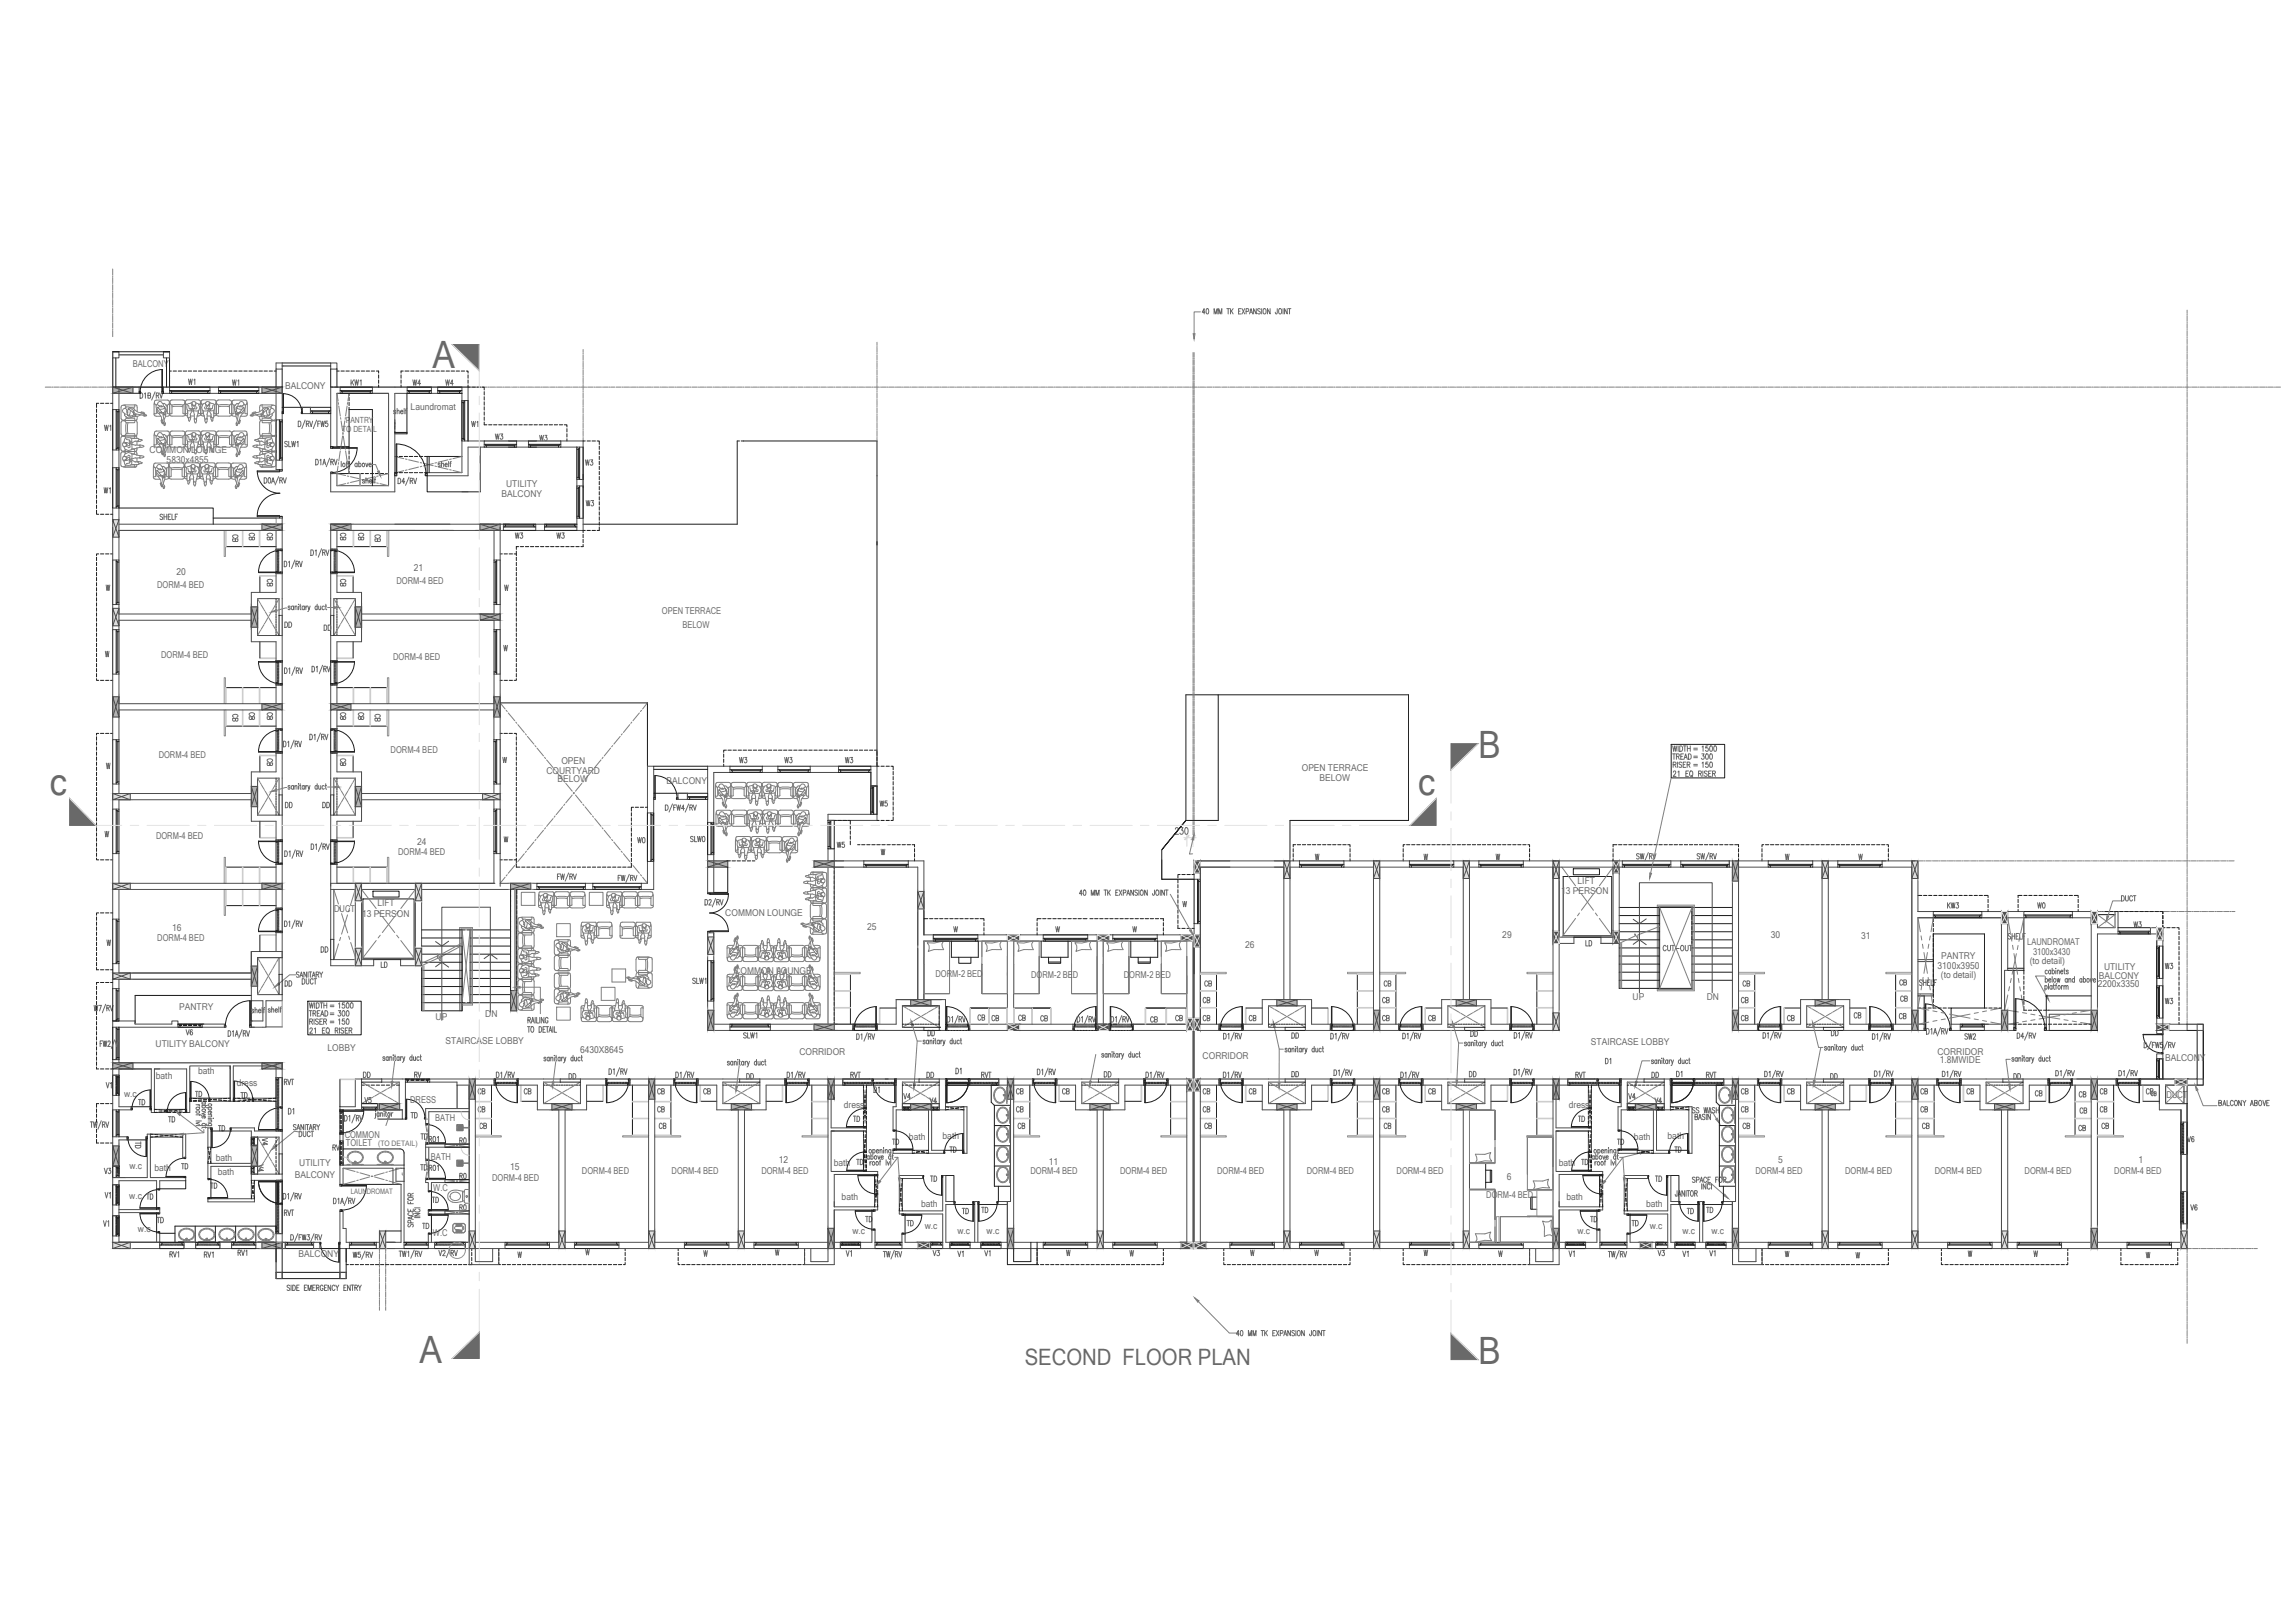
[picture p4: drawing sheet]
<svg xmlns="http://www.w3.org/2000/svg" width="841mm" height="594mm" viewBox="0 0 841 594" stroke-linecap="round" stroke-linejoin="round" font-family="sans-serif">
<defs><g id="words">
<g font-size="13.8" fill="#696969">
<text x="158.4" y="134.8">A</text>
<text x="541.6" y="277.5">B</text>
<text x="18.3" y="291.2">c</text>
<text x="519.7" y="291.2">c</text>
<text x="153.7" y="499.2">A</text>
<text x="541.6" y="499.6">B</text>
</g>
<text font-size="8.3" fill="#696969" x="375.5" y="499.8">SECOND FLOOR PLAN</text>
<g font-size="5.3" fill="#696969">
<text x="67.7" y="142.2">W1</text>
<text x="180.3" y="162.3">W3</text>
<text x="196.5" y="162.6">W3</text>
<text x="88.2" y="199.7" transform="rotate(-90 88.2 199.7)">CB</text>
<text x="100.9" y="199" transform="rotate(-90 100.9 199)">CB</text>
<text x="127.7" y="199" transform="rotate(-90 127.7 199)">CB</text>
<text x="140.4" y="199.7" transform="rotate(-90 140.4 199.7)">CB</text>
<text x="103" y="231.1">DD</text>
<text x="117.5" y="232.1">DD</text>
<text x="88.2" y="265.3" transform="rotate(-90 88.2 265.3)">CB</text>
<text x="100.9" y="264.9" transform="rotate(-90 100.9 264.9)">CB</text>
<text x="127.7" y="264.9" transform="rotate(-90 127.7 264.9)">CB</text>
<text x="140.4" y="265.3" transform="rotate(-90 140.4 265.3)">CB</text>
<text x="269.9" y="280.8">W3</text>
<text x="286.5" y="280.8">W3</text>
<text x="308.7" y="280.8">W3</text>
<text x="622.3" y="279.4">300</text>
<text x="103.4" y="297">DD</text>
<text x="117.1" y="297">DD</text>
<text x="232.5" y="310.1">W0</text>
<text x="580" y="347.8">LD</text>
<text x="138.3" y="355.6">LD</text>
<text x="122.8" y="376.4">150</text>
<text x="357" y="375">CB</text>
<text x="372.2" y="375">CB</text>
<text x="380.3" y="375.4">CB</text>
<text x="420.5" y="375.7">CB</text>
<text x="67" y="380.3">V6</text>
<text x="669.9" y="380.6">DD</text>
<text x="348.9" y="394.4">D1</text>
<text x="403.6" y="395.8">DD</text>
<text x="587" y="390.9">D1</text>
<text x="207.4" y="396.5">DD</text>
<text x="272.3" y="396.5">DD</text>
<text x="323.1" y="401.5" transform="rotate(-90 323.1 401.5)">D1</text>
<text x="669.6" y="396.5">DD</text>
<text x="736.6" y="396.5">DD</text>
<text x="339.4" y="405.3">V4</text>
<text x="605.4" y="405.3">V4</text>
<text x="78.7" y="415.6">TD</text>
<text x="800.5" y="419.5">V6</text>
<text x="325.6" y="420.5">TD</text>
<text x="591.6" y="420.5">TD</text>
<text x="612.4" y="423.3">TD</text>
<text x="37" y="431.1">V3</text>
<text x="339.7" y="433.9">TD</text>
<text x="605.4" y="433.9">TD</text>
<text x="56.8" y="440.6" transform="rotate(-90 56.8 440.6)">TD</text>
<text x="157" y="441.7">TD</text>
<text x="60.7" y="449.1" transform="rotate(-90 60.7 449.1)">TD</text>
<text x="167.2" y="444.5">R0</text>
<text x="801.5" y="444.5">V6</text>
<text x="153.5" y="451.2">TD</text>
<text x="308.7" y="461.4">V1</text>
</g>
<g font-size="5.3" fill="#1d1d1d">
<text x="213.4" y="171.8">W3</text>
<text x="213.4" y="186.6">W3</text>
<text x="321.4" y="296.7">W5</text>
<text x="116.4" y="350">DD</text>
<text x="792.3" y="369">W3</text>
<text x="338.7" y="380.6">DD</text>
<text x="49.4" y="406">TD</text>
<text x="108.7" y="409.2" transform="rotate(-90 108.7 409.2)">D1</text>
<text x="311.5" y="412">TD</text>
<text x="577.1" y="412">TD</text>
<text x="52.6" y="421.6" transform="rotate(-90 52.6 421.6)">TD</text>
<text x="346.8" y="423.3">TD</text>
<text x="312.6" y="427.9">TD</text>
<text x="578.2" y="427.9">TD</text>
<text x="316.1" y="448.7">TD</text>
<text x="351.4" y="445.9">TD</text>
<text x="581.7" y="448.7">TD</text>
<text x="617" y="445.9">TD</text>
<text x="349.6" y="461.4">V1</text>
<text x="573.6" y="461.4">V1</text>
</g>
<g font-size="5.3" fill="#cacaca">
<text x="94.2" y="199" transform="rotate(-90 94.2 199)">CB</text>
<text x="100.9" y="215.9" transform="rotate(-90 100.9 215.9)">CB</text>
<text x="127.7" y="215.9" transform="rotate(-90 127.7 215.9)">CB</text>
<text x="94.2" y="264.9" transform="rotate(-90 94.2 264.9)">CB</text>
<text x="100.9" y="281.5" transform="rotate(-90 100.9 281.5)">CB</text>
<text x="127.7" y="281.5" transform="rotate(-90 127.7 281.5)">CB</text>
<text x="439.6" y="368.7">CB</text>
<text x="505.5" y="368.7">CB</text>
<text x="636.8" y="368.7">CB</text>
<text x="173.9" y="408.5">CB</text>
<text x="239.9" y="408.5">CB</text>
<text x="439.6" y="408.5">CB</text>
<text x="505.5" y="408.5">CB</text>
<text x="702.7" y="408.5">CB</text>
<text x="768.3" y="408.5">CB</text>
<text x="120.6" y="422.6">RV</text>
</g>
<g font-size="5.3" fill="#7f7f7f">
<text x="371.1" y="408.5">CB</text>
<text x="636.8" y="408.5">CB</text>
</g>
<g font-size="4.9" fill="#696969">
<text x="84" y="142.2">W1</text>
<text x="127.4" y="142.2">KW1</text>
<text x="149.9" y="142.2">W4</text>
<text x="161.9" y="142.2">W4</text>
<text x="37" y="158.7">W1</text>
<text x="103" y="164.7">SLW1</text>
<text x="37" y="181.7">W1</text>
<text x="187.7" y="198.3">W3</text>
<text x="202.8" y="198.3">W3</text>
<text x="622.7" y="282.2">150</text>
<text x="251.9" y="309.4">SLW0</text>
<text x="305.5" y="311.5">W5</text>
<text x="712.6" y="333.7">KW3</text>
<text x="745.4" y="333.7">W0</text>
<text x="109.4" y="361.6">DUCT</text>
<text x="505.9" y="362.3">CB</text>
<text x="637.5" y="362.3">CB</text>
<text x="695" y="361.9">CB</text>
<text x="122.8" y="370.4">1500</text>
<text x="695.3" y="367.9">CB</text>
<text x="112.2" y="373.2">TREAD</text>
<text x="122.8" y="373.2">300</text>
<text x="362.3" y="375">CB</text>
<text x="429.7" y="375">CB</text>
<text x="439.6" y="375">CB</text>
<text x="456.5" y="375">CB</text>
<text x="505.5" y="375">CB</text>
<text x="636.8" y="375">CB</text>
<text x="678.4" y="373.9">CB</text>
<text x="695" y="374.3">CB</text>
<text x="271.3" y="381.4">SLW1</text>
<text x="537.6" y="380.6">DD</text>
<text x="719" y="381.7">SW2</text>
<text x="131.9" y="395.8">DD</text>
<text x="150.6" y="395.8">RV</text>
<text x="310.4" y="395.8">RVT</text>
<text x="338.3" y="395.8">DD</text>
<text x="358.4" y="395.8">RVT</text>
<text x="472" y="395.5">DD</text>
<text x="537.3" y="395.5">DD</text>
<text x="576.1" y="395.8">RVT</text>
<text x="604" y="395.8">DD</text>
<text x="624.1" y="395.8">RVT</text>
<text x="41.6" y="399.7" transform="rotate(-90 41.6 399.7)">V1</text>
<text x="173.9" y="401.8">CB</text>
<text x="239.9" y="401.8">CB</text>
<text x="371.1" y="401.8">CB</text>
<text x="439.6" y="401.8">CB</text>
<text x="505.5" y="401.8">CB</text>
<text x="636.8" y="401.8">CB</text>
<text x="702.7" y="401.8">CB</text>
<text x="768.3" y="401.8">CB</text>
<text x="132.3" y="405">V5</text>
<text x="329.8" y="403.6">V4</text>
<text x="595.5" y="403.6">V4</text>
<text x="744.7" y="402.5">CB</text>
<text x="760.6" y="402.9">CB</text>
<text x="60.3" y="412">TD</text>
<text x="149.2" y="410.6">TD</text>
<text x="760.9" y="408.9">CB</text>
<text x="153.1" y="418.4">TD</text>
<text x="174.6" y="414.5">CB</text>
<text x="240.2" y="414.5">CB</text>
<text x="371.8" y="414.5">CB</text>
<text x="440.3" y="414.5">CB</text>
<text x="505.9" y="414.5">CB</text>
<text x="637.5" y="414.5">CB</text>
<text x="703.4" y="414.5">CB</text>
<text x="760.6" y="415.2">CB</text>
<text x="98.8" y="420.5" transform="rotate(-90 98.8 420.5)">V4</text>
<text x="65.3" y="429.3">TD</text>
<text x="97.4" y="430.4" transform="rotate(-90 97.4 430.4)">V4</text>
<text x="152.8" y="429.7">TD</text>
<text x="75.8" y="436.4">TD</text>
<text x="167.2" y="432.9">R0</text>
<text x="41.3" y="439.9" transform="rotate(-90 41.3 439.9)">V1</text>
<text x="358.4" y="445.2">TD</text>
<text x="624.1" y="445.2">TD</text>
<text x="40.6" y="450.5" transform="rotate(-90 40.6 450.5)">V1</text>
<text x="331.3" y="450.1">TD</text>
<text x="596.9" y="450.1">TD</text>
<text x="340.8" y="461.1">V3</text>
<text x="359.5" y="461.1">V1</text>
<text x="606.4" y="461.1">V3</text>
<text x="625.1" y="461.1">V1</text>
</g>
<g font-size="4.9" fill="#1d1d1d">
<text x="171.4" y="157.3">W1</text>
<text x="780.7" y="340.8">W3</text>
<text x="792.3" y="356">W3</text>
<text x="613.1" y="395.5">D1</text>
<text x="785.3" y="401.8">CB</text>
<text x="70.6" y="402.9">TD</text>
<text x="87.1" y="403.2">TD</text>
<text x="619.5" y="461.4" transform="rotate(-90 619.5 461.4)">V1</text>
</g>
<g font-size="4.9" fill="#cacaca">
<text x="134.1" y="199" transform="rotate(-90 134.1 199)">CB</text>
<text x="134.1" y="264.9" transform="rotate(-90 134.1 264.9)">CB</text>
<text x="440.3" y="362.3">CB</text>
<text x="190.9" y="401.8">CB</text>
<text x="256.5" y="401.8">CB</text>
<text x="388.1" y="401.8">CB</text>
<text x="456.5" y="401.8">CB</text>
<text x="522.5" y="401.8">CB</text>
<text x="653.7" y="401.8">CB</text>
<text x="719.7" y="401.8">CB</text>
<text x="769.1" y="414.5">CB</text>
</g>
<g font-size="4.9" fill="#4c4c4c">
<text x="103.4" y="362.3">DD</text>
<text x="522.5" y="375">CB</text>
<text x="653.7" y="375">CB</text>
<text x="472" y="381.4">DD</text>
</g>
<text font-size="4.9" fill="#7f7f7f" x="167.2" y="419.8">R0</text>
<text font-size="4.4" fill="#696969" x="787" y="402.5">CB</text>
<g font-size="3.5" fill="#696969">
<text x="619.5" y="275.9">=</text>
<text x="619.5" y="281.9">=</text>
<text x="119.9" y="370.1">=</text>
<text x="119.9" y="372.9">=</text>
</g>
<g font-size="3.4" fill="#696969">
<text x="48.7" y="134.3">BALCONY</text>
<text x="104.5" y="142.5">BALCONY</text>
<text x="150.5" y="150.3">Laundromat</text>
<text x="54.8" y="165.9">COMMON LOUNGE</text>
<text x="61.1" y="169.7">5830x4855</text>
<text x="185.4" y="178.3">UTILITY</text>
<text x="183.8" y="182">BALCONY</text>
<text x="151.6" y="209.3">21</text>
<text x="57.6" y="215.5">DORM-4 BED</text>
<text x="64.7" y="210.5">20</text>
<text x="145.3" y="213.9">DORM-4 BED</text>
<text x="242.6" y="224.8">OPEN TERRACE</text>
<text x="250" y="230.2">BELOW</text>
<text x="59" y="241.1">DORM-4 BED</text>
<text x="144" y="241.7">DORM-4 BED</text>
<text x="143.2" y="275.9">DORM-4 BED</text>
<text x="58.2" y="277.8">DORM-4 BED</text>
<text x="205.7" y="279.8">OPEN</text>
<text x="200.2" y="283.4">COURTYARD</text>
<text x="204.3" y="286.6">BELOW</text>
<text x="244.3" y="287.2">BALCONY</text>
<text x="477" y="282.3">OPEN TERRACE</text>
<text x="483.5" y="285.9">BELOW</text>
<text x="57.2" y="307.2">DORM-4 BED</text>
<text x="152.9" y="309.5">24</text>
<text x="145.9" y="313.3">DORM-4 BED</text>
<text x="578.1" y="323.7">LIFT</text>
<text x="572.1" y="327.5">13 PERSON</text>
<text x="122.5" y="334.2">DUCT</text>
<text x="132.7" y="335.7">13 PERSON</text>
<text x="138.3" y="331.8">LIFT</text>
<text x="265.8" y="335.7">COMMON LOUNGE</text>
<text x="63.1" y="340.8">16</text>
<text x="317.7" y="340.8">25</text>
<text x="57.6" y="344.6">DORM-4 BED</text>
<text x="456.3" y="347.3">26</text>
<text x="550.5" y="343.6">29</text>
<text x="649" y="343.6">30</text>
<text x="682.1" y="344">31</text>
<text x="742.9" y="346">LAUNDROMAT</text>
<text x="711.4" y="351.1">PANTRY</text>
<text x="743.8" y="353.2">(to detail)</text>
<text x="745" y="349.9">3100x3430</text>
<text x="269.1" y="356.6">COMMON LOUNGE</text>
<text x="342.8" y="357.7">DORM-2 BED</text>
<text x="377.9" y="358.3">DORM-2 BED</text>
<text x="411.8" y="358.2">DORM-2 BED</text>
<text x="710" y="354.8">3100x3950</text>
<text x="711.3" y="358.1">(to detail)</text>
<text x="769.1" y="358.6">BALCONY</text>
<text x="771" y="355.2">UTILITY</text>
<text x="768.8" y="361.6">2200x3350</text>
<text x="65.7" y="370.1">PANTRY</text>
<text x="598.3" y="366.3">UP</text>
<text x="625.4" y="366.4">DN</text>
<text x="159.6" y="373.6">UP</text>
<text x="177.8" y="372.6">DN</text>
<text x="57" y="383.6">UTILITY BALCONY</text>
<text x="163.3" y="382.4">STAIRCASE LOBBY</text>
<text x="583" y="382.9">STAIRCASE LOBBY</text>
<text x="120" y="385">LOBBY</text>
<text x="212.6" y="385.5">6430X8645</text>
<text x="292.9" y="386.5">CORRIDOR</text>
<text x="440.7" y="388">CORRIDOR</text>
<text x="710" y="386.3">CORRIDOR</text>
<text x="710.8" y="389.5">1.8MWIDE</text>
<text x="793.4" y="388.5">BALCONY</text>
<text x="57.1" y="395.1">bath</text>
<text x="72.6" y="393.5">bath</text>
<text x="45.5" y="401.8">w.c</text>
<text x="86.8" y="397.8">dress</text>
<text x="150.3" y="404.2">DRESS</text>
<text x="309.2" y="405.7">dress</text>
<text x="574.9" y="405.7">dress</text>
<text x="794" y="402">DUCT</text>
<text x="159.5" y="410.6">BATH</text>
<text x="126.3" y="416.8">COMMON</text>
<text x="126.7" y="419.8">TOILET</text>
<text x="333.1" y="417.7">bath</text>
<text x="345.4" y="417">bath</text>
<text x="598.8" y="417.7">bath</text>
<text x="611.1" y="417">bath</text>
<text x="79.1" y="425.3">bath</text>
<text x="157.9" y="424.7">BATH</text>
<text x="285.4" y="425.8">12</text>
<text x="651.6" y="426">5</text>
<text x="783.7" y="425.8">1</text>
<text x="47.4" y="428.3">w.c</text>
<text x="56.6" y="428.9">bath</text>
<text x="79.8" y="430.5">bath</text>
<text x="108" y="431.3">BALCONY</text>
<text x="109.7" y="427.2">UTILITY</text>
<text x="187" y="428.7">15</text>
<text x="213.3" y="430">DORM-4 BED</text>
<text x="246.1" y="430">DORM-4 BED</text>
<text x="279" y="430">DORM-4 BED</text>
<text x="305.5" y="427.1">bath</text>
<text x="377.6" y="430">DORM-4 BED</text>
<text x="384.4" y="426.5">11</text>
<text x="410.5" y="430">DORM-4 BED</text>
<text x="446.1" y="430">DORM-4 BED</text>
<text x="478.9" y="430">DORM-4 BED</text>
<text x="511.8" y="430">DORM-4 BED</text>
<text x="571.2" y="427.1">bath</text>
<text x="643.3" y="430">DORM-4 BED</text>
<text x="676.2" y="430">DORM-4 BED</text>
<text x="709" y="430">DORM-4 BED</text>
<text x="741.9" y="430">DORM-4 BED</text>
<text x="774.8" y="430">DORM-4 BED</text>
<text x="158.8" y="436.2">W.C</text>
<text x="180.4" y="432.6">DORM-4 BED</text>
<text x="552.2" y="432.3">6</text>
<text x="47.4" y="439">w.c</text>
<text x="308.4" y="439.6">bath</text>
<text x="337.6" y="442.2">bath</text>
<text x="544.6" y="438.9">DORM-4 BED</text>
<text x="574.1" y="439.6">bath</text>
<text x="603.2" y="442.2">bath</text>
<text x="50.5" y="451.1">w.c</text>
<text x="158.7" y="452.7">W.C</text>
<text x="312.4" y="452">w.c</text>
<text x="338.9" y="450.1">w.c</text>
<text x="350.9" y="452">w.c</text>
<text x="361.6" y="452">w.c</text>
<text x="578" y="452">w.c</text>
<text x="604.5" y="450.1">w.c</text>
<text x="616.6" y="452">w.c</text>
<text x="627.2" y="452">w.c</text>
<text x="109.4" y="460.3">BALCONY</text>
</g>
<g font-size="3.1" fill="#696969">
<text x="126.8" y="155">PANTRY</text>
<text x="125.4" y="158">TO DETAIL</text>
<text x="619.5" y="278.7">=</text>
<text x="119.9" y="375.7">=</text>
</g>
<g font-size="2.8" fill="#696969">
<text x="138.6" y="419.9">(TO DETAIL)</text>
<text x="128.5" y="437.3">LAUNDROMAT</text>
</g>
</g></defs>
<!-- layer: wall -->
<g fill="none" stroke="#4c4c4c" stroke-width=".37">
<path d="M41.3 128.8h2.3v2.3h-2.3zM41.3 128.8v61.5M41.3 128.8h2.3M59.9 128.8v2.3h2.2v-2.3h-2.2h2.2M101.2 132.9h2.2v2.3h-2.2zM103.4 134h.1M121.2 132.9h2.3v2.3h-2.3zM41.3 141.8h62.1v30.2h-2.2M41.3 150h2.3M43.6 141.8v48.5M51 141.8v2.3h-7.4M59.9 141.8v2.3h41.3"/>
<path d="M62.1 141.8v2.3M76.9 141.8v2.3M80.1 141.8v2.3M94.9 141.8v2.3M101.2 141.8v30.2M101.2 153.8h2.2M110.8 149.2h3v2.3h-3zM110.8 149.2v2.3M113.8 149.2v2.3M123.5 141.8h.1M124.7 141.8v2.3M136.5 141.8v2.3"/>
<path d="M169.3 146.7h2.2M41.3 164.8h2.3M41.3 171.3h2.3M101.2 168.5h2.2M169.3 161.5h8.1v2.3h-5.9v10.5h-15v-1.2h12.8v-29h-24.6v36h-23.5v-6.6h2.3v4.4h18.9v-33.8h-18.9v19.5h-2.3v-21.8h50.3v19.7M186.3 161.5h10.3M186.3 163.8h10.3M189.3 161.5v2.3M193.7 161.5v2.3M211.4 178h2.3M211.4 175.6h2.3M213.7 163.8h-8.2v-2.3h8.2v32.8h-92.5"/>
<path d="M41.3 193.1v12h2.3v-10.8h59.8M41.3 186.1h2.3M43.6 192h59.8M101.2 189.8h2.2v11.4h-2.2v-6.9M121.2 193.1v8.1h2.3v-6.9M121.2 192h90.2v2.3M183.3 193.1v12h-2.3v-10.8M184.5 192v2.3M196.3 192v2.3M199.5 192v2.3M211.4 189.8h2.3M101.2 210.1h2.2v15.3"/>
<path d="M101.2 217h-9.1v7.9h-48.5v-3.5h-2.3v9.2h2.3v-3.4h48.5v7.8h9.1v6.9h2.2v-9.1h-9v-13.5h7.9v6.1M123.5 210.1h-2.3v15.3h1.1v-6.1h7.9v13.5h-9v9.1h2.3v-6.9h9v-7.8h48.5v3.4h2.3v-9.2h-2.3v3.5h-48.5v-7.9h-9M41.3 246.9h2.3v10.8h57.6v-6.9h2.2v16.1h-2.2v-6.9h-57.6v10.9h-2.3zM121.2 250.8h2.3v6.9h57.5v-10.8h2.3v24h-2.3v-10.9h-57.5v6.9h-2.3zM101.2 275.8h2.2v15.3M123.5 275.8h-2.3v15.3M101.2 282.7h-9.1v7.9h-48.5v-3.4h-2.3v9.1h2.3v-3.4h48.5v7.9h9.1v6.9h2.2v-9.2h-9v-13.5h7.9v6.1M123.5 282.7h9v7.9h48.5v-3.4h2.3v9.1h-2.3v-3.4h-48.5v7.9h-9v6.9h-2.3v-9.2h9v-13.5h-7.9v6.1M237.3 280.6h2.3v45.2h-4.6v-2.3h2.3zM237.3 297.7h2.3M248.4 290.5h3.5v2.3h-3.5zM251.9 290.5v2.3"/>
<path d="M259.3 280.6h8.2v2.3h-5.9v44h-2.3zM279.3 280.6h5.8v2.3h-5.8zM296.9 280.6h22.2v2.3h-22.2zM307.3 280.6v2.3M319.1 280.6h2.3v19.9h-18v-2.2h15.7M319.1 287.9h2.3M319.1 283.2v5.2M321.4 298.3h-2.3h2.3M321.4 287.9h-2.3h2.3M41.3 312.6h2.3v10.9h57.6v-6.9h2.2v16.1h-2.2v-6.9h-57.6v10.8h-2.3zM237.3 315.5h2.3M259.3 313h2.3"/>
<path d="M259.3 301.2h2.3M303.4 310.9h2.3v4.4M303.4 310.9v4.4M303.4 317.6v57.5M303.4 310.9h2.3M304.6 315.3h12v2.3h-10.9v57.5M305.7 300.5h-2.3h2.3M425.7 314.9v7.1h14.2M439.9 315.3h.1M492.5 315.3h24v2.3h-10.9v57.5h6.9v2.3h-16.1v-2.3h6.9v-57.5h-10.8zM558.2 315.3h36.3v2.3h-36.3zM569.1 317.6v57.5h-6.9v2.3h8"/>
<path d="M571.4 317.6v25.7h5.4v2.2h-5.4v31.9M591.1 317.6v25.7h-4.4v2.2h6.7v-27.9M612.3 315.3h3.6v2.3h-3.6zM634.9 315.3h-1.2v2.3h1.2v59.8M636 315.3h12v2.3h-10.9v57.5h6.9v2.3h-8M701.7 315.3h-12v2.3h10.9v57.5M121.2 325.8h9v25.7h-7.9M122.3 325.8v18.3M123.5 323.5v-6.9h-2.3v8M181 323.5h.1M181 323.5h-59.8v20.6M181 323.5v-10.9h2.3v12"/>
<path d="M183.3 323.5h13.5v2.3h-42.3v27.9h-7.7v-2.2h5.4v-25.7h-19.7v25.7h4.4M214.5 323.5h2.7v2.3h-2.7zM437.6 322v-6.7h38.6v2.3h-3.5v48.5h7.9v9h6.9v2.3h-9.1v-9h-13.6v7.9h6.1M439.9 338.3h-2.3v4.1h-13.5v2.3h13.5v12M603.3 336.6l-2.5 1.7-2.3-1.6M702.8 333.9h32.9M702.8 336.1h32.9M708.5 333.9v2.2M726.3 333.9v2.2M729.7 333.9h.1M741.7 333.9v2.2M768.6 339.8h6.5v-5.9h1.1v8.2"/>
<path d="M768.8 333.9h-9.4v2.2h6.9M792.6 339.8h-4.5v2.3M101.2 348.5v-6.9h2.2v15.3M102.3 350.7v6.2M103.4 350.7h-9v13.6h9v2.2h-5.9v9.7h-5.4v-2.3h4.2v-7.4h-4.2v-7.8h-48.5v3.4h-2.3v-9.2h2.3v3.5M103.4 348.5h-11.3v7.9h-50.8M121.2 351.5v2.2h15.7M159.6 354.1l2.3-1.7v21.3M164.4 344.7l-2.5 1.8-2.3-1.6M177.4 351.1l2.3-1.6v21.2M182.2 351.3l-2.5-1.8v-17.2h-17.8v20.1l2.5 1.8M259.3 351.8h2.3"/>
<path d="M342 342.4v2.3M358.3 342.4v2.3M382.3 342.4v2.3M398.6 342.4v2.3M404.3 344.7v30.4M407 344.7h.8v-2.3h-69.2v-27.1h-5.7v2.3h3.4v50.8M434.9 357.4v17.7h-19.5v2.3h19.5M598.5 345.9l2.3-1.7v19.4M603.3 346l-2.5-1.8v-20.9h26.7v40.3M768.6 342.1h24M790.3 358.4h.1M790.3 358.4h2.3"/>
<path d="M790.3 346.5h2.3M41.3 373.9h2.3h-2.3M41.3 373.9v16.5M43.6 376.2v13.1h59.8M43.6 373.9h5.9M49.5 375.1v-1.2v1.2h13.5v-1.2h2.2v1.2h17v1.1h-40.9M74.1 375.1v1.1M74.3 375.1h.1M92.1 373.9h.1M259.3 366.7h2.3M267.5 375.1v2.3M282.3 375.1v2.3"/>
<path d="M312.6 375.1v2.3h-8M321.5 375.1v2.3M321.8 377.4h.1M330.7 377.4h.1M336.3 366.1h-7.9v9h-66.8v-33.5h-2.3v35.8h79.3M338.6 368.4v-23.7h30.6v30.4h-13.8v2.3h13.8M338.6 366.1h7.9v11.3h-2.3M344.2 375.7v-7.3h-13.5v7.9h7.9M371.5 375.1h21.7v2.3h-21.7M402.1 375.1v-30.4h-30.6v30.9M402.5 376.3v1.1h-.4v-2.3h4.4v2.3M406.5 377.4h.1"/>
<path d="M455.7 375.1v2.3h15.2M462.6 375.1v-9h7.9v-48.5h-30.6v57.5h6.9v2.3h-8.1M521.4 375.1v2.3h15.3M528.3 375.1v-9h7.9v-48.5h-3.4v-2.3h9.1v2.3h-3.4v48.5h7.9v9h6.9v2.3h-9.2v-9h-13.5v7.9h6.1M652.9 375.1v2.3h15.3M659.8 375.1v-9h7.9v-48.5h-3.4v-2.3h9.2v2.3h-3.5v48.5h7.9v9h6.9v2.3h-9.2v-9h-13.5v7.9h6.1M693.7 375.1v2.3h8M702.8 375.1v2.3M718.3 375.1v2.3M727.2 375.1v2.3M733.5 375.1h-18.5v2.3h23v-2.3h-2.3M750.6 370h.1"/>
<path d="M766.3 370h-16.4v7.4h1.1v-5.9h15.3M768.6 375.1v2.3M790.3 372.9h.1M790.3 372.9h2.3v4.5h-2.3M790.3 377.4h.1M790.3 377.4v1.2h2.3v-1.2M790.3 361h2.3M790.3 372.9v4.5M792.6 375.1h8.9v2.3h-11.2M805.2 375.1h2.2v2.3h-2.2zM41.3 388.1h2.3h-2.3M41.3 391.5v63.5"/>
<path d="M41.3 393.8h2.3M84.4 391.5v-1.1h-14.9v17.1h-1.1v-16h-11.8v16M84.4 390.4v13M101.2 389.3h.1M103.4 389.3v5.4h-2.2h2.2v10.7h-2.2v-2h-8.3M103.4 389.3v2.2M148.6 395.2v14.7h-1.2v-3.4h-22.8v-1.1h5.6v-10.2h2.3v9h13.8v-7.9h-6.4v-1.1h32M157.5 395.2v1.1h10v1.1h4.4l.1 57.6h-23.9M173 395.2h8.1v2.2h-6.9v57.6h10.9v2.3h-47.2v-2.3h9.1v-21.2h-3v-5.9h-18.3v5.9h-1.1v-18.4h1.1v11.3M190 397.4v-2.2h15.3v1.1h-6.1v7.9h13.5v-9h9.2v2.2h-6.9v9.1h-7.9v48.5h3.4v2.3h-9.1v-2.3h3.4v-48.5h-7.9v-9.1M230.8 395.2h16.1v2.2h-7v57.6h10.9v2.3h-24v-2.3h10.9v-57.6h-6.9zM271 396.3h-6.1v7.9h13.6v-9h9.1v2.2h-6.9v9.1h-7.9v48.5h3.5v2.3h-9.2v-2.3h3.4v-48.5h-7.8v-9.1"/>
<path d="M271 395.2h-15.2v2.2M303.4 395.2h5.4v2.2h-4.2v15.7h12.9v8.6h-1.1v-7.5M304.6 395.2h-8.1v2.2h6.9v64.7h-6.3v-4.8M308.8 395.2h10.7v2.2h-2v8.3h-1.1v-8.3M324.4 395.2h1.1M336.8 395.2h-8.4v10.2h-1.1v8.5h1.1v-7.4h11.9v15.9M336.8 396.3h-6.1v10.2M355.4 395.2h10.6v2.2h-10.6zM370.3 397.4v42.7h-1.1M370.3 395.2h8.1v2.2h-6.9v57.6h10.8v2.3h-12M402.5 396.3h-6.1v7.9h13.5v-9h9.2v2.2h-6.9v9.1h-7.9v48.5h3.5v2.3h-9.2v-2.3h3.5v-48.5h-7.9v-9.1M402.5 395.2h-15.2v2.2"/>
<path d="M436.1 395.2h-8.1v2.2h6.9v57.6h-10.8v2.3h12M438.7 395.2h8.1v2.2h-6.9v57.6h10.8v2.3h-12M470.9 396.3h-6.1v7.9h13.6v-9h9.1v2.2h-6.9v9.1h-7.9v48.5h3.5v2.3h-9.2v-2.3h3.5v-48.5h-7.9v-9.1M470.9 395.2h-15.2v2.2M496.4 395.2h16.1v2.2h-6.9v57.6h10.9v2.3h-24v-2.3h10.8v-57.6h-6.9zM536.7 396.3h-6.1v7.9h13.5v-9h9.2v2.2h-6.9v9.1h-7.9v48.5h3.4v2.3h-9.1v-2.3h3.4v-48.5h-7.9v-9.1M536.7 395.2h-15.3v2.2M569.1 395.2h5.4v2.2h-4.3v15.7h13v8.6h-1.1v-7.5M570.2 395.2h-8v2.2h6.9v64.7h-6.3v-4.8M574.5 395.2h10.7v2.2h-2v8.3h-1.1v-8.3M602.5 395.2h-8.4v10.2h-1.2v8.5h1.2v-7.4h11.8v15.9M602.5 396.3h-6.2v10.2"/>
<path d="M621 395.2h10.7v2.2h-10.7zM636 397.4v42.7h-1.1M636 395.2h8v2.2h-6.9v57.6h10.9v2.3h-12M668.2 396.3h-6.1v7.9h13.5v-9h9.2v2.2h-6.9v9.1h-7.9v48.5h3.5v2.3h-9.2v-2.3h3.4v-48.5h-7.9v-9.1M668.2 395.2h-15.3v2.2M693.7 395.2h16.1v2.2h-7v57.6h10.9v2.3h-24v-2.3h10.9v-57.6h-6.9zM718.7 397.4v-2.2h15.3v1.1h-6.2v7.9h13.6v-9h9.2v2.2M725.6 397.4v9.1h7.9v48.5h-3.5v2.3h9.2v-2.3h-3.5v-48.5h8v-9.1M766.3 395.2h9.2v2.2h-6.9v57.6h10.9v2.3h-24v-2.3h10.8zM767.5 395.2h-8.1v2.2M784.4 397.4v-2.2h17.1v2.2h-7.9v6.8h7.9v53.1h-5.7v-2.3h3.4v-48.5h-7.9v-9.1M790.3 395.2h.1"/>
<path d="M790.3 387.8v-1.8h2.3v1.8M792.6 387.8h-2.3h2.3M805.2 395.2h2.2v2.2h-2.2zM41.3 406.5h6.7M43.6 406.5v9.9h3M46.6 417.5h-3v13.8h10.4v-15.9h14.1v8.5M48 405.4h-4.4v-13.9h11.8v16h5.6v-1.2h-4.4M55.1 415.4v15.9h13v1.1h-9.6v3h-1.1v-3h-13.8v1.5h-2.3h2.3v21.1M55.1 416.5h11.9M67 415.4v8.5M84.4 402.2h-7.5v1.2h8.6v-13h15.7v11.8h-8.3M84.7 413.1h8.5v1.1h10.2v8.4h-1.1v-6.1h-10.2"/>
<path d="M84.7 414.2h7.4v11.9h-15.9M92.1 419.5h2.3M94.4 416.5v13.5h9v2.3h-11.3M157.1 411.6h-1.1h1.1M163.1 419v1.2M171.9 407.2h-14.8v4.4M171.9 406h-15.9v5.6M171.9 419h-15.9v5.6M304.6 414.2h12.9M305.7 414.2h-1.1v14.9h17v1.1h-15.9v11.8h15.9M330.7 404.2h13.5v-9h2.3v11.3M333.7 404.2v2.3"/>
<path d="M346.5 405.4h7.9v17h-1.2v-17M353.2 406.5h-11.8v14.8h4.4M570.2 414.2h13M571.4 414.2h-1.2v14.9h17.1v1.1h-15.9v11.8h15.9M596.3 404.2h13.6v-9h2.2v11.3M599.3 404.2v2.3M612.1 405.4h7.9v17h-1.1v-17M618.9 406.5h-11.9v14.8h4.5M41.3 427.1h2.3M76.2 420.2h1.1M77.3 431.6v-4.4h14.8v11.9M77.3 426.1v-13h-1.1v18.5"/>
<path d="M93.2 432.3v7.9h-17v-1.1h17M124.6 426.7h23.5v1.2h-3v4.8h3v24.6M156 420.2h15.9M157.1 420.2v4.4M163.1 432v1.1M171.9 432h-15.9v1.1h1v3M171.9 433.1h-13.8v3M329.6 431.6h8.5M330.7 431.6v11.9M334.3 421.3v1.1M338.1 430.5h-8.5v14.1h15.9v10.4h-13.8v-3h-1.2v3h-9.8M340.3 421.3h-13v1.1h18.5"/>
<path d="M595.2 431.6h8.5M596.3 431.6v11.9M600 421.3v1.1M603.7 430.5h-8.5v14.1h16v10.4h-13.8v-3h-1.2v3h-9.9M605.9 421.3h-13v1.1h18.6M799.2 422.8h2.3M799.2 436.4h2.3M41.3 445.3h2.3M43.6 455h14.9h-14.9M43.6 455h57.6M43.6 457.3h59.8M43.6 443h14.9"/>
<path d="M43.6 444.1h14.9M57.4 455v-3.5h1.1v5.8M58.5 455h.1M67.4 455v2.3M71.7 455v2.3M80.6 455v2.3M84.9 455v2.3M93.8 455v2.3M101.2 441.2h2.2v10.6h-2.2zM103.4 455h1.1v2.3h-1.1M103.4 456.2v1.1M104.5 455h.1"/>
<path d="M104.5 455v2.3M114.9 455h.1M114.9 455h2.3v2.3M114.9 455v2.3h2.3M117.2 457.3h.1M124.6 443.7h1.1v6.2h1.2v5.1h1.1v2.3h-3.4zM157 443.5v1.1h6.1v-1.1M157 452v5.3M158.1 452v3M159.2 455v2.3M171.9 457.3v5.9h10.9v-5.9M174.2 457.3v4.8h6.3v-4.8"/>
<path d="M303.4 455h-10.8v2.3h12M305.7 455v2.3v-2.3M305.7 457.3h63.5M308 455v2.3M319.5 450.6v4.4h-13.8M320.5 442v-4.4h1.1v5.6h-15.9v20h-10.9v-5.9M320.7 450.6v6.7M329.6 443.5h15.9v-13h1.1v9.6h3v1.1h-3v13.8h1.5v2.3v-2.3h21.1M341 455v2.3M357.2 440.1v14.9M358.3 440.1v14.9M359.4 455v2.3"/>
<path d="M369.2 455v-14.9v14.9M369.2 440.1v14.9M369.2 440.1h-3.5v1.1h3.5M569.1 455h-10.9v2.3h12M571.4 455v2.3v-2.3M571.4 457.3h63.5v5.9h10.8v-5.9M573.6 455v2.3M585.2 450.6v4.4h-13.8M586.2 442v-4.4h1.1v5.6h-15.9v20h-10.9v-5.9M586.3 450.6v6.7M595.2 443.5h16v-13h1.1v9.6h3v1.1h-3v13.8h1.5v2.3v-2.3h21.1M606.7 455v2.3"/>
<path d="M622.8 440.1v14.9M624 440.1v14.9M625.1 455v2.3M634.9 455v-14.9v14.9M634.9 440.1v14.9M634.9 440.1h-3.5v1.1h3.5M637.1 455v7.1h6.4v-4.8M101.2 466h2.2v2.3h-2.2zM124.6 466h2.3v2.3h-2.3z"/>
</g>
<!-- layer: win -->
<g fill="none" stroke="#1d1d1d" stroke-width=".37">
<path d="M41.3 150v14.8M42.6 150v14.8M42.6 150.6h.4v13.7h-.4M43 150.8h.6M43.6 150v14.8M62.1 143.1h14.8M62.1 144.1h14.8M62.1 141.8h14.8M62.6 143.1v.3h13.8v-.3M62.9 143.4v.7M76.1 143.4v.7M80.1 143.1h14.8"/>
<path d="M80.1 144.1h14.8M80.1 141.8h14.8M80.6 143.1v.3h13.7v-.3M80.8 143.4v.7M94.1 143.4v.7M101.2 153.8v14.7M102.4 153.8v14.7M102.4 154.3h.4v13.7h-.4M102.8 154.5h.6M103.4 153.8v14.7M110.8 149.2h10.4M113.8 151.5h7.4"/>
<path d="M113.8 150.5h7.4M114.3 150.5v.3h6.3v-.3M114.5 150.8v.7M120.4 150.8v.7M124.7 143.1h11.8M124.7 144.1h11.8M124.7 141.8h11.8M125.2 143.1v.3h10.7v-.3M125.4 143.4v.7M135.7 143.4v.7M149.2 143.1h8.9M149.2 144.1h8.9"/>
<path d="M149.2 141.8h8.9M150 143.4v.7M157.3 143.4v.7M157.6 143.1v.3h-7.9M160.4 143.1h8.9M160.4 144.1h8.9M160.4 141.8h8.9M161.1 143.4v.7M168.4 143.4v.7M168.7 143.1v.3h-7.8M169.3 146.7v14.8M169.3 147.5h.6"/>
<path d="M170.3 146.7v14.8M170.3 147.2h-.4v13.7h.4M171.5 146.7v14.8M41.3 171.3v14.8M42.6 171.3v14.8M42.6 171.8h.4v13.8h-.4M43 164.1h.6M43 172.1h.6M43.6 171.3v14.8M102.5 172v.5h-8.2a8.2 8.2 0 0 0 8.3 8.2 8.2 8.2 0 0 0-8.3 8.5h8.2M102.8 167.7h.6M103.4 172v.6l-.9-.1v.3h-8.2"/>
<path d="M169.3 160.7h.6M177.4 162.7h11.9M177.4 163.8h11.9M177.4 161.5h11.9M178 162.7v.4h10.8v-.4M178.2 163.1v.7M188.5 163.1v.7M193.7 162.7h11.8M193.7 163.8h11.8M193.7 161.5h11.8M194.2 162.7v.4h10.7v-.4M194.4 163.1v.7"/>
<path d="M204.7 163.1v.7M211.4 163.8v11.8M211.4 178v11.8M211.4 178.8h.6M211.4 164.6h.6M211.4 174.9h.6M212.4 163.8v11.8M212.4 178v11.8M212.4 164.4h-.4v10.7h.4M212.4 178.6h-.4v10.7h.4M213.7 163.8v11.8M213.7 178v11.8"/>
<path d="M43 185.3h.6M94.3 188.9h8.2M184.5 193h11.8M184.5 192h11.8M184.5 194.3h11.8M185 193v-.4h10.7v.4M185.2 192v.6M195.5 192v.6M199.5 193h11.9M199.5 192h11.9M199.5 194.3h11.9M200.1 193v-.4h10.7v.4"/>
<path d="M200.3 192v.6M210.6 192v.6M211.4 189.1h.6M41.3 205.1v16.3M42.6 205.1v16.3M42.6 205.6h.4v15.3h-.4M43 205.9h.6M43.6 205.1v16.3M101.2 201.2v8.9M101.2 209.3l.6 .1v.2M101.2 202h.6M101.8 202.2v.3"/>
<path d="M101.8 202.7v.4M101.8 203.3v.3M101.8 203.8v.4M101.8 204.4v.3M101.8 204.9v.4M101.8 205.5v.3M101.8 206.1v.3M101.8 206.6v.4M101.8 207.2v.3M101.8 207.7v.4M101.8 208.3v.3M101.8 208.8v.4"/>
<path d="M102.1 201.2v.2M102.1 201.6v.3M102.1 202.1v.4M102.1 202.7v.3M102.1 203.2v.4M102.1 203.8v.3M102.1 204.4v.3M102.1 204.9v.3M102.1 205.5v.3M102.1 206v.4M102.1 206.6v.3M102.1 207.1v.4"/>
<path d="M102.1 207.7v.3M102.1 208.2v.4M102.1 208.8v.3M102.1 209.4v.3M102.1 201.8l-.3 .1M103.4 201.2v8.9M121.2 201.2v8.9M122.5 201.8l.3 .1M122.5 201.2v.2M122.5 201.6v.3M122.5 202.1v.4M122.5 202.7v.3"/>
<path d="M122.5 203.2v.4M122.5 203.8v.3M122.5 204.4v.3M122.5 204.9v.3M122.5 205.5v.3M122.5 206v.4M122.5 206.6v.3M122.5 207.1v.4M122.5 207.7v.3M122.5 208.2v.4M122.5 208.8v.3M122.5 209.4v.3"/>
<path d="M122.8 202h.7M122.8 202.2v.3M122.8 202.7v.4M122.8 203.3v.3M122.8 203.8v.4M122.8 204.4v.3M122.8 204.9v.4M122.8 205.5v.3M122.8 206.1v.3M122.8 206.6v.4M122.8 207.2v.3M122.8 207.7v.4"/>
<path d="M122.8 208.3v.3M122.8 208.8v.4M123.5 209.3h-.7v.3M123.5 201.2v8.9M181 205.9h.7M181 205.1v16.3M182 205.6h-.3v15.3h.3M182 205.1v16.3M183.3 205.1v16.3M41.3 230.6v16.3M42.6 230.6v16.3M42.6 231.1h.4v15.2h-.4"/>
<path d="M43 220.6h.6M43 231.4h.6M43.6 230.6v16.3M181 220.6h.7M181 231.4h.7M181 230.6v16.3M182 231.1h-.3v15.2h.3M182 230.6v16.3M183.3 230.6v16.3M43 246.1h.6M101.2 241.9v8.9M101.2 250h.6"/>
<path d="M101.8 242.8v.4M101.8 243.4v.4M101.8 244v.3M101.8 244.5v.4M101.8 245.1v.4M101.8 245.6v.4M101.8 246.2v.4M101.8 246.7v.4M101.8 247.3v.4M101.8 247.9v.3M101.8 248.4v.4M101.8 249v.3"/>
<path d="M101.8 249.5v.4M101.8 250.1v.2h.3M102.1 241.9v.3M102.1 242.3v.4M102.1 242.9v.4M102.1 243.4v.4M102.1 244v.4M102.1 244.6v.3M102.1 245.1v.4M102.1 245.7v.4M102.1 246.2v.4M102.1 246.8v.4"/>
<path d="M102.1 247.3v.4M102.1 247.9v.4M102.1 248.4v.4M102.1 249v.4M102.1 249.6v.3M102.1 250.1v.4M102.1 250.7v.1M102.1 242.5l-.9 .2M103.4 241.9v8.9M121.2 241.9v8.9M122.5 242.5l1 .2M122.5 241.9v.3"/>
<path d="M122.5 242.3v.4M122.5 242.9v.4M122.5 243.4v.4M122.5 244v.4M122.5 244.6v.3M122.5 245.1v.4M122.5 245.7v.4M122.5 246.2v.4M122.5 246.8v.4M122.5 247.3v.4M122.5 247.9v.4M122.5 248.4v.4"/>
<path d="M122.5 249v.4M122.5 249.6v.3M122.5 250.1v.4M122.5 250.7v.1M122.8 250h.7M122.8 250.1v.2h-.3M122.8 242.8v.4M122.8 243.4v.4M122.8 244v.3M122.8 244.5v.4M122.8 245.1v.4M122.8 245.6v.4"/>
<path d="M122.8 246.2v.4M122.8 246.7v.4M122.8 247.3v.4M122.8 247.9v.3M122.8 248.4v.4M122.8 249v.3M122.8 249.5v.4M123.5 241.9v8.9M181 246.1h.7M41.3 270.9v16.3M42.6 270.9v16.3M42.6 271.4h.4v15.2h-.4"/>
<path d="M43 271.6h.6M43.6 270.9v16.3M101.2 266.9v8.9M101.2 267.8h.6M101.2 275.1h.6M101.8 267.9v.4M101.8 268.4v.4M101.8 269v.4M101.8 269.6v.3M101.8 270.1v.4M101.8 270.7v.3M101.8 271.2v.4"/>
<path d="M101.8 271.8v.4M101.8 272.3v.4M101.8 272.9v.4M101.8 273.4v.4M101.8 274v.4M101.8 274.5v.4M102.1 266.9v.2M102.1 267.3v.4M102.1 267.9v.3M102.1 268.4v.4M102.1 269v.3M102.1 269.6v.3"/>
<path d="M102.1 270.1v.3M102.1 270.7v.3M102.1 271.2v.4M102.1 271.8v.3M102.1 272.3v.4M102.1 272.9v.3M102.1 273.4v.4M102.1 274v.3M102.1 274.5v.4M102.1 267.5h-.3v.2M103.4 266.9v8.9M121.2 266.9v8.9"/>
<path d="M122.5 267.5h.3v.2M122.5 266.9v.2M122.5 267.3v.4M122.5 267.9v.3M122.5 268.4v.4M122.5 269v.3M122.5 269.6v.3M122.5 270.1v.3M122.5 270.7v.3M122.5 271.2v.4M122.5 271.8v.3M122.5 272.3v.4"/>
<path d="M122.5 272.9v.3M122.5 273.4v.4M122.5 274v.3M122.5 274.5v.4M122.8 267.8h.7M122.8 275.1h.7M122.8 267.9v.4M122.8 268.4v.4M122.8 269v.4M122.8 269.6v.3M122.8 270.1v.4M122.8 270.7v.3"/>
<path d="M122.8 271.2v.4M122.8 271.8v.4M122.8 272.3v.4M122.8 272.9v.4M122.8 273.4v.4M122.8 274v.4M122.8 274.5v.4M123.5 266.9v8.9M181 271.6h.6M181 270.9v16.3M182 271.4h-.4v15.2h.4M182 270.9v16.3"/>
<path d="M183.3 270.9v16.3M41.3 296.3v16.3M42.6 296.3v16.3M42.6 296.9h.4v15.2h-.4M43 286.4h.6M43 297.1h.6M43.6 296.3v16.3M181 286.4h.6M181 297.1h.6M181 296.3v16.3M182 296.9h-.4v15.2h.4M182 296.3v16.3"/>
<path d="M183.3 296.3v16.3M237.3 297.7v17.8M238.5 297.7v17.8M238.5 298.3h.4v16.7h-.4M238.9 298.5h.7M239.6 290.5h19.7M239.6 280.6h19.7M239.6 281.8h19.7M239.6 297.7v17.8M251.9 291.8h7.4M251.9 292.8h7.4M252.5 291.8v.4h6.3v-.4"/>
<path d="M252.7 292.2v.6M258.6 292.2v.6M267.5 280.6h11.8M267.5 281.9h11.8M267.5 282.9h11.8M268.3 282.3v.6M278.6 282.3v.6M278.8 281.9v.4h-10.7M285.1 280.6h11.8M285.1 281.9h11.8M285.1 282.9h11.8M285.9 282.3v.6"/>
<path d="M296.1 282.3v.6M296.4 281.9v.4h-10.7M307.3 280.6h11.8M307.3 281.9h11.8M307.3 282.9h11.8M308.1 282.3v.6M318.4 282.3v.6M318.6 281.9v.4h-10.8M319.1 288.6h.7M319.1 297.4h.7M319.1 287.9v10.4M320.2 288.4h-.4v9.3h.4"/>
<path d="M320.2 287.9v10.4M321.4 287.9v10.4M43 311.8h.6M101.2 307.7v8.9M101.2 315.8l.9 .2M101.2 308.5h.6M101.8 308.6v.4M101.8 309.2v.3M101.8 309.7v.4M101.8 310.3v.4M101.8 310.8v.4M101.8 311.4v.4"/>
<path d="M101.8 311.9v.4M101.8 312.5v.4M101.8 313.1v.3M101.8 313.6v.4M101.8 314.2v.4M101.8 314.7v.4M101.8 315.3v.4M102.1 307.7v.2M102.1 308.1v.4M102.1 308.6v.4M102.1 309.2v.4M102.1 309.8v.3"/>
<path d="M102.1 310.3v.4M102.1 310.9v.3M102.1 311.4v.4M102.1 312v.3M102.1 312.5v.4M102.1 313.1v.4M102.1 313.6v.4M102.1 314.2v.4M102.1 314.8v.3M102.1 315.3v.4M102.1 315.9v.3M102.1 316.4v.2"/>
<path d="M102.1 308.2h-.3v.2M103.4 307.7v8.9M121.2 307.7v8.9M122.5 308.2h.3v.2M122.5 307.7v.2M122.5 308.1v.4M122.5 308.6v.4M122.5 309.2v.4M122.5 309.8v.3M122.5 310.3v.4M122.5 310.9v.3M122.5 311.4v.4"/>
<path d="M122.5 312v.3M122.5 312.5v.4M122.5 313.1v.4M122.5 313.6v.4M122.5 314.2v.4M122.5 314.8v.3M122.5 315.3v.4M122.5 315.9v.3M122.5 316.4v.2M122.8 308.5h.7M122.8 308.6v.4M122.8 309.2v.3"/>
<path d="M122.8 309.7v.4M122.8 310.3v.4M122.8 310.8v.4M122.8 311.4v.4M122.8 311.9v.4M122.8 312.5v.4M122.8 313.1v.3M122.8 313.6v.4M122.8 314.2v.3M122.8 314.7v.4M122.8 315.3v.4M123.5 315.8l-1 .2"/>
<path d="M123.5 307.7v8.9M181 311.8h.6M238.9 314.8h.7M259.3 301.2v11.8M260.5 301.2v11.8M260.5 301.7h.4v10.8h-.4M260.9 312.2h.7M260.9 301.9h.7M261.6 301.2v11.8M266.7 317.6v9.3h-5.1M303.4 301.3h.7M303.4 310.1h.7"/>
<path d="M303.4 300.5v10.4M304.4 301h-.3v9.3h.3M304.4 300.5v10.4M305.7 300.5v10.4M305.7 317.6v.7M305.7 318.9v1.2M311.6 300.5v1.4M311.6 302.5v1.2M311.6 304.3v1.3M316.6 316.6h16.3M316.6 317.6h16.3M316.6 315.3h16.3"/>
<path d="M317.1 316.6v.4h15.2v-.4M317.4 317v.6M332.1 317v.6M476.2 316.6h16.3M476.2 317.6h16.3M476.2 315.3h16.3M476.7 316.6v.4h15.2v-.4M477 317v.6M491.6 317v.6M516.5 316.6h16.3M516.5 317.6h16.3M516.5 315.3h16.3"/>
<path d="M517 316.6v.4h15.2v-.4M517.2 317v.6M531.9 317v.6M541.9 316.6h16.3M541.9 317.6h16.3M541.9 315.3h16.3M542.4 316.6v.4h15.3v-.4M542.7 317v.6M557.4 317v.6M576.6 318.2h9.5v2.2h-9.5zM594.6 316.6h17.7M594.6 317.6h17.7"/>
<path d="M594.6 315.3h17.7M595 316.6l.1 .4h16.7v-.4M595.3 317v.6M611.5 317v.6M615.9 316.6h17.8M615.9 317.6h17.8M615.9 315.3h17.8M616.5 316.6v.4h16.6v-.4M616.8 317v.6M632.9 317v.6M648 316.6h16.3M648 317.6h16.3"/>
<path d="M648 315.3h16.3M648.5 316.6v.4h15.2v-.4M648.7 317v.6M663.4 317v.6M673.5 316.6h16.2M673.5 317.6h16.2M673.5 315.3h16.2M673.9 316.6v.4h15.3v-.4M674.2 317v.6M688.9 317v.6M41.3 336.6v16.3M42.6 337.2h.4v15.2h-.4"/>
<path d="M42.6 336.6v16.3M43 337.5h.6M43.6 336.6v16.3M101.2 332.7v8.9M101.8 333.6v.4M101.8 334.2v.4M101.8 334.7v.4M101.8 335.3v.4M101.8 335.9v.3M101.8 336.4v.4M101.8 337v.4M101.8 337.5v.4"/>
<path d="M101.8 338.1v.4M101.8 338.6v.4M101.8 339.2v.4M101.8 339.7v.4M102.1 332.7v.2M102.1 333.1v.3M102.1 333.6v.4M102.1 334.2v.3M102.1 334.7v.4M102.1 335.3v.3M102.1 335.8v.4M102.1 336.4v.4"/>
<path d="M102.1 336.9v.4M102.1 337.5v.4M102.1 338v.4M102.1 338.6v.4M102.1 339.2v.3M102.1 339.7v.4M102.1 333.3l-.9 .2M103.4 332.7v8.9M133 329.2h18.8v21.8h-18.8zM136.7 326.4h9.5v2.2h-9.5zM187.1 325.8v37M189.3 325.8v37"/>
<path d="M196.8 324.8h17.7M196.8 325.8h17.7M196.8 323.5h17.7M197.3 324.8v.3h16.7v-.3M197.6 325.1v.7M213.8 325.1v.7M217.2 324.8h17.8M217.2 325.8h17.8M217.2 323.5h17.8M217.8 324.8v.3h16.7v-.3M218 325.1v.7M234.3 325.1v.7"/>
<path d="M260.1 327.3h6.8a6.8 6.8 0 0 1-6.9 7.1 6.7 6.7 0 0 1 6.9 6.8h-6.8v.4M260.1 327.6h6.8M305.7 320.8v1.2M305.7 322.6v1.2M305.7 324.5v1.2M305.7 326.3v1.2M305.7 328.2v1.2M305.7 330v1.2M305.7 331.9v1.2M305.7 333.7v1.3M305.7 335.5v1.3M305.7 337.4v1.2"/>
<path d="M305.7 339.3v1.2M437.6 322v16.3M438.9 322v16.3M438.9 322.6h.3v15.1h-.3M439.2 337.5h.7M439.2 322.8h.7M439.9 322v16.3M572.8 321h17.8v21.7h-17.8zM593.4 332.4h41.5M593.4 335.3h14.8M593.4 338.3h14.8M608.2 332.4v29.6"/>
<path d="M620 332.4v29.6h-26.6v-16.5M620 335.3h14.9M620 338.3h14.9M708.5 335.1h17.8M708.5 336.1h17.8M708.5 333.9h17.8M709 335.1v.4h16.7v-.4M709.2 335.5v.6M725.5 335.5v.6M741.7 335.1h17.7M741.7 333.9h17.7M742.2 335.1v.4h16.7v-.4"/>
<path d="M742.4 335.5v.6M758.6 335.5v.6M759.4 336.1h-17.7v19.3h-6M776.2 339.8h11.9M43 352.2h.6M101.2 340.8h.6M101.8 340.9l.3 .2M101.8 340.3v.4M102.1 340.3v.3M102.1 340.8v.4M102.1 341.4v.2M136.9 351.5h9.9"/>
<path d="M154.5 353.7v16.5h14.8M154.5 340.6h16M154.5 343.5h14.8M154.5 346.5h14.8M154.5 349.5h14.8M154.5 352.4h14.8M154.5 355.4h14.8M154.5 358.4h14.8M169.3 340.6v29.6M169.3 346.3v23.9M171.1 340.6h16M172.3 340.6v26.7"/>
<path d="M172.3 343.5h14.8M172.3 346.5h14.8M172.3 349.5h14.8M172.3 352.4h14.8M172.3 355.4h14.8M172.3 358.4h14.8M259.3 351.8v14.9M260.5 351.8v14.9M260.5 352.4h.4v13.7h-.4M260.9 352.6h.7M261.6 351.8v14.9M266.9 340.9h-6.8v.3l-.8-.1v.5"/>
<path d="M305.7 341.1v1.3M305.7 343v1.2M305.7 344.8v1.2M305.7 346.7v1.2M305.7 348.5v1.3M305.7 350.4v1.2M305.7 352.2v1.3M305.7 354.1v1.2M305.7 355.9v1.3M305.7 357.8v1.2M305.7 359.6v1.3M342 343.7h16.3"/>
<path d="M342 344.7h16.3M342 342.4h16.3M342.5 343.7v.4h15.2v-.4M342.8 344.1v.6M357.5 344.1v.6M382.3 343.7h16.3M382.3 344.7h16.3M382.3 342.4h16.3M382.8 343.7v.4h15.2v-.4M383.1 344.1v.6M397.8 344.1v.6M407.8 343.7h16.3"/>
<path d="M407.8 344.7h16.3M407.8 342.4h16.3M408.3 343.7v.4h15.2v-.4M408.5 344.1v.6M423.2 344.1v.6M576.8 343.3h9.9M593.4 341.3h14.8M593.4 344.2h14.8M593.4 347.2h14.8M593.4 350.2h14.8M593.4 353.1h14.8M593.4 356.1h14.8"/>
<path d="M593.4 359h14.8M620 341.3h14.9M620 344.2h14.9M620 347.2h14.9M620 350.2h14.9M620 353.1h14.9M620 356.1h14.9M620 359h14.9M735.7 354.6h6M738 355.4v19.7M776.2 342.1h11.9M776.2 341.1h11.9"/>
<path d="M776.7 341.1v.3h10.8v-.3M776.9 341.4v.7M790.3 346.5v11.9M790.3 342.8h.7M790.3 357.5h.7M790.3 347.3h.7M791 342.6h.4M791.4 346.5v11.9M791.4 347h-.4v10.8h.4M792.6 346.5v11.9M41.3 362.1v11.8M41.3 376.2v11.9"/>
<path d="M42.6 362.1v11.8M42.6 376.2v11.9M42.6 362.7h.4v10.7h-.4M42.6 376.8h.4v10.8h-.4M43 362.9h.6M43 373.2h.6M43 377h.6M43.6 362.1v11.8M43.6 376.2v11.9M65.2 376.2h8.9M65.2 375.1h8.9M72.8 375.2h1.3"/>
<path d="M73.6 375.2v.4h-.8M154.5 361.3h14.8M154.5 364.3h14.8M154.5 367.3h16M171.1 367.3h16M172.3 361.3h14.8M172.3 364.3h14.8M260.9 365.8h.7M267.5 376.1h14.8M267.5 375.1h14.8M267.5 377.4h14.8M268 376.1v-.3h13.7v.3"/>
<path d="M268.3 375.1v.7M281.5 375.1v.7M305.7 361.5v1.2M305.7 363.3v1.2M305.7 365.2v1.2M305.7 367v1.3M305.7 368.9v1.2M305.7 370.7v1.3M305.7 372.6v1.2M305.7 374.5v.6M312.6 376.1h.2M312.6 375.1h8.9"/>
<path d="M312.6 377.4h8.9M313 376.1h.3M313.4 375.1l-.2 1M313.5 376.1h.4M313.5 375.8h.4M314.1 376.1h.4M314.1 375.8h.4M314.6 376.1h.4M314.7 375.8h.3M315.2 376.1h.4M315.2 375.8h.4M315.8 376.1h.3"/>
<path d="M315.8 375.8h.4M316.3 376.1h.4M316.3 375.8h.4M316.9 376.1h.3M316.9 375.8h.4M317.4 376.1h.4M317.4 375.8h.4M318 376.1h.3M318 375.8h.4M318.5 376.1h.4M318.6 375.8h.3M319.1 376.1h.4"/>
<path d="M319.1 375.8h.4M319.6 376.1h.4M319.7 375.8h.4M320.2 376.1h.4M320.2 375.8h.4M320.7 376.1h.4M320.7 375.1l.3 1M321.3 376.1h.2M346.5 376.1h.2M346.5 375.1h.2M346.5 377.4h.2M346.8 376.1h.4"/>
<path d="M346.8 375.1h.4v.7M346.8 377.4h.4M347.2 375.8l-.2 .3M347.4 375.8h.4M347.4 376.1h.4M347.4 375.1h.4M347.4 377.4h.4M347.9 375.8h.4M348 376.1h.3M348 375.1h.3M348 377.4h.3M348.5 375.8h.4"/>
<path d="M348.5 376.1h.4M348.5 375.1h.4M348.5 377.4h.4M349 375.8h.4M349.1 376.1h.3M349.1 375.1h.3M349.1 377.4h.3M349.6 375.8h.4M349.6 376.1h.4M349.6 375.1h.4M349.6 377.4h.4M350.1 375.8h.4"/>
<path d="M350.2 376.1h.3M350.2 375.1h.3M350.2 377.4h.3M350.7 376.1h.4M350.7 375.1h.4M350.7 375.8h.4M350.7 377.4h.4M351.3 376.1h.3M351.3 375.1h.3M351.3 375.8h.3M351.3 377.4h.3M351.8 375.8h.4"/>
<path d="M351.9 376.1h.3M351.9 375.1h.3M351.9 377.4h.3M352.4 375.8h.3M352.4 376.1h.3M352.4 375.1h.3M352.4 377.4h.3M352.9 375.8h.4M353 376.1h.3M353 375.1h.3M353 377.4h.3M353.5 375.8h.4"/>
<path d="M353.5 376.1h.4M353.5 375.1h.4M353.5 377.4h.4M354 375.8h.4M354.1 376.1h.3M354.1 375.1h.3M354.1 377.4h.3M354.5 375.1l.3 1M354.6 376.1h.4M354.6 375.1h.4M354.6 377.4h.4M355.2 377.4h.2"/>
<path d="M393.2 376.1h.1M393.2 375.1h.1M393.2 377.4h.1M393.6 376.1h.3M393.6 375.1h.3l.1 .7h-.3v.3M393.6 377.4h.3M394.1 376.1h.3M394.1 375.1h.3M394.1 375.8h.4M394.1 377.4h.3M394.7 376.1h.3M394.7 375.1h.3"/>
<path d="M394.7 377.4h.3M394.7 375.8h.3M395.2 376.1h.4M395.2 375.1h.4M395.2 377.4h.4M395.3 375.8h.3M395.8 376.1h.3M395.8 375.1h.3M395.8 377.4h.3M395.8 375.8h.4M396.3 376.1h.4M396.3 375.1h.4"/>
<path d="M396.3 377.4h.4M396.4 375.8h.3M396.9 376.1h.3M396.9 375.1h.3M396.9 377.4h.3M396.9 375.8h.4M397.4 376.1h.4M397.4 375.1h.4M397.4 377.4h.4M397.5 375.8h.3M398 376.1h.3M398 375.1h.3"/>
<path d="M398 377.4h.3M398 375.8h.4M398.6 376.1h.3M398.6 375.1h.3M398.6 375.8h.3M398.6 377.4h.3M399.1 376.1h.3M399.1 375.1h.3M399.1 375.8h.4M399.1 377.4h.3M399.7 376.1h.3M399.7 375.1h.3"/>
<path d="M399.7 377.4h.3M399.7 375.8h.3M400.2 376.1h.4M400.2 375.1h.4M400.2 377.4h.4M400.2 375.8h.4M400.8 376.1h.3M400.8 375.1h.3M400.8 377.4h.3M400.8 375.8h.4M401.3 376.1h.4M401.3 377.4h.4"/>
<path d="M401.3 375.8h.3v.3M401.7 375.1h-.4v.7M401.9 376.1h.2M401.9 375.1h.2M401.9 377.4h.2M406.5 376.1h.2M406.5 375.1h.2M406.5 377.4h.2M406.9 376.1h.3M406.9 375.1h.3l-.2 1M406.9 377.4h.3M407.4 376.1h.4"/>
<path d="M407.4 375.1h.4M407.4 375.8h.3M407.4 377.4h.4M408 375.8h.3M408 376.1h.3M408 375.1h.3M408 377.4h.3M408.5 375.8h.4M408.5 376.1h.4M408.5 375.1h.4M408.5 377.4h.4M409.1 375.8h.3"/>
<path d="M409.1 376.1h.4M409.1 375.1h.4M409.1 377.4h.4M409.6 375.8h.4M409.6 376.1h.4M409.6 375.1h.4M409.6 377.4h.4M410.2 375.8h.3M410.2 376.1h.4M410.2 375.1h.4M410.2 377.4h.4M410.7 375.8h.4"/>
<path d="M410.7 376.1h.4M410.7 375.1h.4M410.7 377.4h.4M411.3 376.1h.4M411.3 375.1h.4M411.3 375.8h.3M411.3 377.4h.4M411.8 376.1h.4M411.8 375.1h.4M411.8 375.8h.4M411.8 377.4h.4M412.4 375.8h.4"/>
<path d="M412.4 376.1h.4M412.4 375.1h.4M412.4 377.4h.4M412.9 375.8h.4M413 376.1h.3M413 375.1h.3M413 377.4h.3M413.5 375.8h.4M413.5 376.1h.4M413.5 375.1h.4M413.5 377.4h.4M414 375.8h.4"/>
<path d="M414.1 376.1h.4M414.1 375.1h.4M414.1 377.4h.4M414.6 375.1l.2 1M414.6 376.1h.4M414.6 375.1h.4M414.6 377.4h.4M415.2 376.1h.2M415.2 375.1h.2M415.2 377.4h.2M446.8 376.1h.1M446.8 375.1h8.9"/>
<path d="M446.8 377.4h8.9M447.2 376.1h.3M447.5 375.8l-.1 .3M447.6 375.1v.7M447.7 376.1h.4M447.7 375.8h.4M448.3 376.1h.3M448.3 375.8h.4M448.8 376.1h.4M448.8 375.8h.4M449.4 376.1h.3M449.4 375.8h.4"/>
<path d="M449.9 376.1h.4M449.9 375.8h.4M450.5 376.1h.3M450.5 375.8h.4M451 376.1h.4M451 375.8h.4M451.6 376.1h.4M451.6 375.8h.4M452.1 376.1h.4M452.2 375.8h.3M452.7 376.1h.4M452.7 375.8h.4"/>
<path d="M453.2 376.1h.4M453.3 375.8h.4M453.8 376.1h.4M453.8 375.8h.4M454.3 376.1h.4M454.4 375.8h.4M487.5 376.1h.3M487.5 375.1h8.9M487.5 377.4h8.9M487.9 376.1h.4M488.3 375.8h-.3v.3M488.3 375.1v.7"/>
<path d="M488.4 375.8h.4M488.5 376.1h.4M489 375.8h.4M489 376.1h.4M489.6 376.1h.4M489.6 375.8h.3M490.1 376.1h.4M490.1 375.8h.4M490.7 375.8h.4M490.7 376.1h.4M491.2 375.8h.4M491.3 376.1h.3"/>
<path d="M491.8 375.8h.4M491.8 376.1h.4M492.3 375.8h.4M492.4 376.1h.3M492.9 375.8h.4M492.9 376.1h.4M493.4 375.8h.4M493.5 376.1h.3M494 376.1h.4M494 375.8h.4M494.6 376.1h.3M494.6 375.8h.3"/>
<path d="M495.1 375.8h.4M495.2 376.1h.3M495.6 375.1l.3 1M495.7 376.1h.3M496.3 376.1h.1M512.5 376.1h.2M512.5 375.1h8.9M512.5 377.4h8.9M512.9 376.1h.4M513.4 375.1l-.3 1M513.4 376.1h.4M513.5 375.8h.4"/>
<path d="M514 376.1h.4M514 375.8h.4M514.5 376.1h.4M514.6 375.8h.4M515.1 376.1h.4M515.1 375.8h.4M515.7 376.1h.3M515.7 375.8h.4M516.2 376.1h.4M516.2 375.8h.4M516.8 376.1h.4M516.8 375.8h.4"/>
<path d="M517.3 376.1h.4M517.4 375.8h.3M517.9 376.1h.4M517.9 375.8h.4M518.4 376.1h.4M518.5 375.8h.4M519 376.1h.4M519 375.8h.4M519.5 376.1h.4M519.6 375.8h.4M520.1 376.1h.4M520.1 375.8h.4"/>
<path d="M520.6 375.1v.7h.3M520.7 376.1h.3M553.3 376.1h.2M553.3 375.1h8.9M553.3 377.4h8.9M553.7 376.1h.3M554 375.8h-.2v.3M554 375.1v.7M554.2 376.1h.4M554.2 375.8h.4M554.8 376.1h.3M554.8 375.8h.3"/>
<path d="M555.3 375.8h.4M555.4 376.1h.3M555.9 375.8h.3M555.9 376.1h.3M556.4 375.8h.4M556.5 376.1h.3M557 375.8h.3M557 376.1h.4M557.5 375.8h.4M557.6 376.1h.3M558.1 375.8h.3M558.1 376.1h.4"/>
<path d="M558.6 375.8h.4M558.7 376.1h.3M559.2 376.1h.4M559.2 375.8h.3M559.8 376.1h.3M559.8 375.8h.3M560.3 375.8h.4M560.4 376.1h.3M560.9 375.8h.3M560.9 376.1h.3M561.4 375.1v.7M561.4 375.8h.2v.3"/>
<path d="M561.5 376.1h.3M562 376.1h.2M644 376.1h.2M644 375.1h8.9M644 377.4h8.9M644.4 376.1h.4M644.8 375.8h-.2v.3M644.8 375.1v.7M644.9 376.1h.4M645 375.8h.4M645.5 376.1h.4M645.5 375.8h.4"/>
<path d="M646.1 376.1h.3M646.1 375.8h.4M646.6 376.1h.4M646.7 375.8h.3M647.2 376.1h.4M647.2 375.8h.4M647.7 376.1h.4M647.8 375.8h.4M648.3 376.1h.4M648.3 375.8h.4M648.8 376.1h.4M648.9 375.8h.4"/>
<path d="M649.4 376.1h.4M649.4 375.8h.4M649.9 376.1h.4M650 375.8h.4M650.5 376.1h.4M650.5 375.8h.4M651.1 376.1h.3M651.1 375.8h.4M651.6 376.1h.4M651.7 375.8h.3M684.8 376.1h.2M684.8 375.1h8.9"/>
<path d="M684.8 377.4h8.9M685.2 376.1h.3M685.5 375.8l-.2 .3M685.6 375.1v.7M685.7 375.8h.4M685.7 376.1h.4M686.3 375.8h.3M686.3 376.1h.3M686.8 375.8h.4M686.8 376.1h.4M687.4 375.8h.3M687.4 376.1h.4"/>
<path d="M687.9 375.8h.4M687.9 376.1h.4M688.5 375.8h.3M688.5 376.1h.4M689 376.1h.4M689 375.8h.4M689.6 376.1h.4M689.6 375.8h.3M690.1 375.8h.4M690.2 376.1h.3M690.7 375.8h.4M690.7 376.1h.4"/>
<path d="M691.2 375.8h.4M691.3 376.1h.4M691.8 375.8h.4M691.8 376.1h.4M692.3 375.8h.4M692.4 376.1h.4M692.9 375.1l.2 1M692.9 376.1h.4M693.5 376.1h.2M705.1 364.8v10.3M708.5 364.8v-22.7h18.7v27.1h-12.2v5.9M718.3 376.1h8.9"/>
<path d="M718.3 375.1h8.9M718.3 377.4h8.9M718.9 376.1v-.3h7.8v.3M719.2 375.1v.7M726.4 375.1v.7M751 377.4h17.6M766.3 364.8h-16.4v5.2M790.3 361v11.9M790.3 372h.7M790.3 361.8h.7M791.4 361v11.9M791.4 361.5h-.4v10.8h.4"/>
<path d="M792.6 361v11.9M792.6 377.4v8.6M801.4 375.1h6v22.3h-5.9M801.5 377.4h3.7v17.8h-3.7M807.4 377.4v17.8M43 394.6h.6M43 387.3h.6M43.6 393.8v7.4M101.2 394.7v19.5M101.8 395.6v.4M101.8 396.2v.4M101.8 396.8v.3"/>
<path d="M101.8 397.3v.4M101.8 397.9v.3M101.8 398.4v.4M101.8 399v.3M101.8 399.5v.4M102.1 395.2l-.9 .2M102.1 394.7v.2M102.1 395.1v.4M102.1 395.7v.3M102.1 396.2v.4M102.1 396.8v.3M102.1 397.4v.3"/>
<path d="M102.1 397.9v.3M102.1 398.5v.3M102.1 399v.4M102.1 399.6v.3M103.4 394.7v19.5M148.6 395.2h8.9M148.6 395.3h1.3M148.6 396.3h8.9M156.1 395.3h1.4M181.1 396.4h.2M181.1 397.4h8.9M181.1 395.2h8.9"/>
<path d="M181.5 396.4h.3M181.7 396.4v.4h.2M181.9 396.8v.6M182 396.4h.4M182.1 396.8h.3M182.6 396.4h.4M182.6 396.8h.4M183.2 396.4h.3M183.2 396.8h.3M183.7 396.4h.4M183.8 396.8h.3M184.3 396.4h.3"/>
<path d="M184.3 396.8h.3M184.8 396.4h.4M184.9 396.8h.3M185.4 396.4h.3M185.4 396.8h.4M185.9 396.4h.4M186 396.8h.3M186.5 396.4h.3M186.5 396.8h.4M187 396.4h.4M187.1 396.8h.3M187.6 396.4h.3"/>
<path d="M187.6 396.8h.4M188.2 396.4h.3M188.2 396.8h.3M188.7 396.4h.4M188.8 396.8h.3M221.9 396.4h.2M221.9 397.4h8.9M221.9 395.2h8.9M222.2 396.4h.4M222.4 396.4l.2 .4M222.7 396.8v.6M222.8 396.8h.4"/>
<path d="M222.8 396.4h.4M223.3 396.8h.4M223.4 396.4h.3M223.9 396.8h.4M223.9 396.4h.4M224.4 396.8h.4M224.5 396.4h.4M225 396.8h.4M225 396.4h.4M225.5 396.8h.4M225.6 396.4h.4M226.1 396.8h.4"/>
<path d="M226.1 396.4h.4M226.7 396.4h.4M226.7 396.8h.3M227.2 396.4h.4M227.2 396.8h.4M227.8 396.8h.4M227.8 396.4h.4M228.3 396.8h.4M228.4 396.4h.3M228.9 396.8h.4M228.9 396.4h.4M229.4 396.8h.4"/>
<path d="M229.5 396.4h.4M230 396.4h.4M230.2 396.4l-.3 1M230.6 396.4h.2M246.9 396.4h.1M246.9 397.4h8.9M246.9 395.2h8.9M247.2 396.4h.4M247.4 396.4l.3 1M247.8 396.4h.3M247.8 396.8h.4M248.4 396.4h.3"/>
<path d="M248.4 396.8h.3M248.9 396.4h.4M248.9 396.8h.4M249.5 396.4h.3M249.5 396.8h.3M250 396.4h.4M250 396.8h.4M250.6 396.4h.3M250.6 396.8h.4M251.1 396.4h.4M251.1 396.8h.4M251.7 396.4h.3"/>
<path d="M251.7 396.8h.4M252.2 396.4h.4M252.3 396.8h.3M252.8 396.4h.3M252.8 396.8h.4M253.4 396.4h.3M253.4 396.8h.3M253.9 396.4h.4M253.9 396.8h.4M254.5 396.4h.3M254.5 396.8h.3M287.6 396.4h.2"/>
<path d="M287.6 397.4h8.9M287.6 395.2h8.9M288 396.4h.4M288.1 396.4l.3 1M288.5 396.8h.4M288.6 396.4h.3M289.1 396.8h.4M289.1 396.4h.4M289.6 396.8h.4M289.7 396.4h.4M290.2 396.8h.4M290.2 396.4h.4"/>
<path d="M290.7 396.8h.4M290.8 396.4h.4M291.3 396.4h.4M291.3 396.8h.4M291.9 396.4h.4M291.9 396.8h.3M292.4 396.8h.4M292.5 396.4h.3M293 396.8h.4M293 396.4h.4M293.5 396.8h.4M293.6 396.4h.3"/>
<path d="M294.1 396.8h.4M294.1 396.4h.4M294.6 396.8h.4M294.7 396.4h.3M295.2 396.8h.4M295.2 396.4h.4M295.7 396.8v.6M295.8 396.4h.3M295.9 396.4v.4h-.2M296.3 396.4h.2M308.8 397.4h19.6M308.8 395.2h19.6"/>
<path d="M316.4 397.4l.1 1.1M316.5 399.1l.1 1.3M324.8 396.8h.4M324.9 396.4h.3M325.4 396.8h.3M325.4 396.4h.3M325.9 396.8h.4M326 396.4h.3M326.5 396.8h.3M326.5 396.4h.4M327 396.8h.4M327.1 396.4h.3"/>
<path d="M327.6 396.4h.4M327.6 396.8v.6M327.8 396.4v.4h-.2M328.2 396.4h.2M346.5 396.4h.2M346.5 397.4h19.5M346.5 395.2h19.5M346.8 396.4h.5M347 396.4l.2 1M347.4 396.8h.4M347.4 396.4h.4M347.9 396.8h.4"/>
<path d="M348 396.4h.4M348.5 396.8h.4M348.5 396.4h.4M349 396.8h.4M349.1 396.4h.4M349.6 396.8h.4M349.6 396.4h.4M350.1 396.8h.4M350.2 396.4h.4M350.7 396.4h.4M350.7 396.8h.4M351.3 396.4h.4"/>
<path d="M351.3 396.8h.4M351.8 396.8h.4M351.9 396.4h.4M352.4 396.8h.4M352.4 396.4h.4M352.9 396.8h.4M353 396.4h.4M353.5 396.8h.4M353.5 396.4h.4M354 396.8h.4M354.1 396.4h.4M354.6 396.4h.4"/>
<path d="M354.8 396.4v.4M355 396.8h-.4l-.1 .6M355.2 396.4h.4M355.2 396.8h.4M355.8 396.8h.3M355.8 396.4h.3M356.3 396.8h.4M356.3 396.4h.4M365.8 396.4h.2M378.4 396.4h.1M378.4 397.4h8.9M378.4 395.2h8.9"/>
<path d="M378.7 396.4h.4M378.9 396.4v.4h.2M379.2 396.8v.6M379.3 396.4h.4M379.3 396.8h.4M379.8 396.4h.4M379.9 396.8h.3M380.4 396.4h.4M380.4 396.8h.4M380.9 396.4h.4M381 396.8h.4M381.5 396.4h.4"/>
<path d="M381.5 396.8h.4M382 396.4h.4M382.1 396.8h.4M382.6 396.4h.4M382.6 396.8h.4M383.2 396.4h.3M383.2 396.8h.4M383.7 396.4h.4M383.8 396.8h.3M384.3 396.4h.4M384.3 396.8h.4M384.8 396.4h.4"/>
<path d="M384.9 396.8h.4M385.4 396.4h.4M385.4 396.8h.4M385.9 396.4h.4M386 396.8h.4M419.1 396.4h.2M419.1 397.4h8.9M419.1 395.2h8.9M419.5 396.4h.4M419.6 396.4l.3 1M420 396.8h.4M420.1 396.4h.3"/>
<path d="M420.6 396.8h.3M420.6 396.4h.4M421.1 396.8h.4M421.2 396.4h.3M421.7 396.4h.4M421.7 396.8h.3M422.3 396.4h.3M422.3 396.8h.3M422.8 396.8h.4M422.9 396.4h.3M423.4 396.8h.3M423.4 396.4h.3"/>
<path d="M423.9 396.8h.4M424 396.4h.3M424.5 396.8h.3M424.5 396.4h.4M425 396.8h.4M425.1 396.4h.3M425.6 396.8h.3M425.6 396.4h.4M426.2 396.4h.3M426.2 396.8h.3M426.7 396.4h.4M426.7 396.8h.3"/>
<path d="M427.2 396.8v.6M427.3 396.4h.3M427.5 396.4v.4h-.2M427.8 396.4h.2M446.8 396.4h.1M446.8 397.4h8.9M446.8 395.2h8.9M447.2 396.4h.3M447.4 396.4l.1 .4M447.6 396.8v.6M447.7 396.4h.4M447.7 396.8h.4"/>
<path d="M448.3 396.4h.3M448.3 396.8h.4M448.8 396.4h.4M448.8 396.8h.4M449.4 396.4h.3M449.4 396.8h.4M449.9 396.4h.4M449.9 396.8h.4M450.5 396.4h.3M450.5 396.8h.4M451 396.4h.4M451 396.8h.4"/>
<path d="M451.6 396.4h.4M451.6 396.8h.4M452.1 396.4h.4M452.2 396.8h.3M452.7 396.4h.4M452.7 396.8h.4M453.2 396.4h.4M453.3 396.8h.4M453.8 396.4h.4M453.8 396.8h.4M454.3 396.4h.4M454.4 396.8h.4"/>
<path d="M487.5 396.4h.3M487.5 397.4h8.9M487.5 395.2h8.9M487.9 396.4h.4M488 396.4v.4h.3M488.3 396.8v.6M488.4 396.8h.4M488.5 396.4h.4M489 396.8h.4M489 396.4h.4M489.6 396.4h.4M489.6 396.8h.3"/>
<path d="M490.1 396.4h.4M490.1 396.8h.4M490.7 396.8h.4M490.7 396.4h.4M491.2 396.8h.4M491.3 396.4h.3M491.8 396.8h.4M491.8 396.4h.4M492.3 396.8h.4M492.4 396.4h.3M492.9 396.8h.4M492.9 396.4h.4"/>
<path d="M493.4 396.8h.4M493.5 396.4h.3M494 396.4h.4M494 396.8h.4M494.6 396.4h.3M494.6 396.8h.3M495.1 396.8h.4M495.2 396.4h.3M495.7 396.4h.3M495.9 396.4l-.3 1M496.3 396.4h.1M512.5 396.4h.2"/>
<path d="M512.5 397.4h8.9M512.5 395.2h8.9M512.9 396.4h.4M513.1 396.4l.3 1M513.4 396.4h.4M513.5 396.8h.4M514 396.4h.4M514 396.8h.4M514.5 396.4h.4M514.6 396.8h.4M515.1 396.4h.4M515.1 396.8h.4"/>
<path d="M515.7 396.4h.3M515.7 396.8h.4M516.2 396.4h.4M516.2 396.8h.4M516.8 396.4h.4M516.8 396.8h.4M517.3 396.4h.4M517.4 396.8h.3M517.9 396.4h.4M517.9 396.8h.4M518.4 396.4h.4M518.5 396.8h.4"/>
<path d="M519 396.4h.4M519 396.8h.4M519.5 396.4h.4M519.6 396.8h.4M520.1 396.4h.4M520.1 396.8h.4M520.7 396.4h.3M520.9 396.8h-.2l-.1 .6M553.3 396.4h.2M553.3 397.4h8.9M553.3 395.2h8.9M553.7 396.4h.3"/>
<path d="M553.8 396.4v.4h.2M554 396.8v.6M554.2 396.4h.4M554.2 396.8h.4M554.8 396.4h.3M554.8 396.8h.3M555.3 396.8h.4M555.4 396.4h.3M555.9 396.8h.3M555.9 396.4h.3M556.4 396.8h.4M556.5 396.4h.3"/>
<path d="M557 396.8h.3M557 396.4h.4M557.5 396.8h.4M557.6 396.4h.3M558.1 396.8h.3M558.1 396.4h.4M558.6 396.8h.4M558.7 396.4h.3M559.2 396.4h.4M559.2 396.8h.3M559.8 396.4h.3M559.8 396.8h.3"/>
<path d="M560.3 396.8h.4M560.4 396.4h.3M560.9 396.8h.3M560.9 396.4h.3M561.4 396.8v.6M561.5 396.4h.3M561.6 396.4v.4h-.2M562 396.4h.2M574.5 397.4h19.6M574.5 395.2h19.6M582.1 397.4l.1 1.1M582.2 399.1l.1 1.3"/>
<path d="M583.1 399.1l-.1 1.3M583.2 397.4l-.1 1.1M583.3 396.8h.3M583.3 396.4h.3M583.8 396.8h.4M583.8 396.4h.4M584.4 396.8h.3M584.4 396.4h.4M584.9 396.8h.4M584.9 396.4h.4M585.5 396.8h.3M585.5 396.4h.4"/>
<path d="M586 396.8h.4M586 396.4h.4M586.6 396.4h.4M586.6 396.8h.3M587.1 396.4h.4M587.1 396.8h.4M587.7 396.8h.4M587.7 396.4h.4M588.2 396.8h.4M588.3 396.4h.3M588.8 396.8h.4M588.8 396.4h.4"/>
<path d="M589.4 396.8h.3M589.4 396.4h.4M589.9 396.8h.4M589.9 396.4h.4M590.5 396.8h.3M590.5 396.4h.4M591 396.4h.4M591 396.8h.4M591.6 396.4h.4M591.6 396.8h.3M592.1 396.8h.4M592.2 396.4h.3"/>
<path d="M592.7 396.8h.4M592.7 396.4h.4M593.3 396.4h.3M593.5 396.4l-.3 1M593.8 396.4h.3M612.1 397.4h19.6M612.1 395.2h19.6M612.9 396.8v.6M619.2 396.4h.4M619.2 396.8h.4M619.7 396.8h.4M619.7 396.4h.5"/>
<path d="M620.3 396.4h.4M620.5 396.4v.4M620.7 396.8h-.4l-.1 .6M620.8 396.4h.5M620.8 396.8h.4M621.4 396.8h.4M621.4 396.4h.4M622 396.4h.4M622 396.8h.3M631.4 396.4h.3M644 396.4h.2M644 397.4h8.9"/>
<path d="M644 395.2h8.9M644.4 396.4h.4M644.6 396.4v.4h.2M644.8 396.8v.6M644.9 396.4h.4M645 396.8h.4M645.5 396.4h.4M645.5 396.8h.4M646.1 396.4h.3M646.1 396.8h.4M646.6 396.4h.4M646.7 396.8h.3"/>
<path d="M647.2 396.4h.4M647.2 396.8h.4M647.7 396.4h.4M647.8 396.8h.4M648.3 396.4h.4M648.3 396.8h.4M648.8 396.4h.4M648.9 396.8h.4M649.4 396.4h.4M649.4 396.8h.4M649.9 396.4h.4M650 396.8h.4"/>
<path d="M650.5 396.4h.4M650.5 396.8h.4M651.1 396.4h.3M651.1 396.8h.4M651.6 396.4h.4M651.7 396.8h.3M684.8 396.4h.2M684.8 397.4h8.9M684.8 395.2h8.9M685.2 396.4h.3M685.3 396.4l.2 .4M685.6 396.8v.6"/>
<path d="M685.7 396.8h.4M685.7 396.4h.4M686.3 396.8h.3M686.3 396.4h.3M686.8 396.8h.4M686.8 396.4h.4M687.4 396.8h.3M687.4 396.4h.4M687.9 396.8h.4M687.9 396.4h.4M688.5 396.8h.3M688.5 396.4h.4"/>
<path d="M689 396.4h.4M689 396.8h.4M689.6 396.4h.4M689.6 396.8h.3M690.1 396.8h.4M690.2 396.4h.3M690.7 396.8h.4M690.7 396.4h.4M691.2 396.8h.4M691.3 396.4h.4M691.8 396.8h.4M691.8 396.4h.4"/>
<path d="M692.3 396.8h.4M692.4 396.4h.4M692.9 396.4h.4M693.1 396.4l-.2 1M693.5 396.4h.2M709.8 396.4h.2M709.8 397.4h8.9M709.8 395.2h8.9M710.1 396.4h.4M710.3 396.4l.3 1M710.7 396.4h.4M710.7 396.8h.4"/>
<path d="M711.3 396.4h.3M711.3 396.8h.4M711.8 396.4h.4M711.9 396.8h.3M712.4 396.4h.4M712.4 396.8h.4M712.9 396.4h.4M713 396.8h.3M713.5 396.4h.4M713.5 396.8h.4M714 396.4h.4M714.1 396.8h.3"/>
<path d="M714.6 396.4h.4M714.6 396.8h.4M715.2 396.4h.3M715.2 396.8h.3M715.7 396.4h.4M715.7 396.8h.4M716.3 396.4h.3M716.3 396.8h.3M716.8 396.4h.4M716.9 396.8h.3M717.4 396.4h.3M717.4 396.8h.4"/>
<path d="M717.9 396.4h.4M717.9 396.8v.6M718 396.8h.2M750.6 396.4h.1M750.6 397.4h8.8M750.6 395.2h8.8M750.9 396.4h.4M751.1 396.4v.4h.2M751.3 396.8v.6M751.4 396.8h.4M751.5 396.4h.3M752 396.8h.4"/>
<path d="M752 396.4h.4M752.5 396.8h.4M752.6 396.4h.4M753.1 396.8h.4M753.1 396.4h.4M753.6 396.8h.4M753.7 396.4h.4M754.2 396.4h.4M754.2 396.8h.4M754.8 396.4h.4M754.8 396.8h.3M755.3 396.8h.4"/>
<path d="M755.4 396.4h.3M755.9 396.8h.4M755.9 396.4h.4M756.4 396.8h.4M756.5 396.4h.4M757 396.8h.4M757 396.4h.4M757.5 396.8h.4M757.6 396.4h.4M758.1 396.8h.4M758.1 396.4h.4M758.6 396.8v.6"/>
<path d="M758.7 396.4h.4M758.9 396.4l-.2 .4M759.2 396.4h.2M775.5 396.4h.2M775.5 397.4h8.9M775.5 395.2h8.9M775.9 396.4h.4M776.1 396.4v.4h.2M776.3 396.8v.6M776.5 396.4h.3M776.5 396.8h.3M777 396.4h.4"/>
<path d="M777.1 396.8h.3M777.6 396.4h.3M777.6 396.8h.4M778.1 396.4h.4M778.2 396.8h.3M778.7 396.4h.3M778.7 396.8h.4M779.2 396.4h.4M779.3 396.8h.3M779.8 396.4h.3M779.8 396.8h.4M780.4 396.4h.3"/>
<path d="M780.4 396.8h.3M780.9 396.4h.3M780.9 396.8h.4M781.5 396.4h.3M781.5 396.8h.3M782 396.4h.4M782.1 396.8h.3M782.6 396.4h.3M782.6 396.8h.4M783.1 396.4h.4M783.2 396.8h.3M790.3 387.8v7.4"/>
<path d="M790.3 394.3h.7M790.3 388.5h.7M791.4 388.3h-.4v6.3h.4M791.4 387.8v7.4M792.6 387.8v7.4M41.3 406.5v9.9M42.6 407h.4v8.8h-.4M42.6 406.5v9.9M43 415.5h.6M43 407.3h.6M43 400.4h.6M43.6 406.5v9.9"/>
<path d="M55.1 415.4l1 .1M56.1 416.4l-1 .1M56.6 406.3l1 .1M56.7 415.5l1.2 .1M57.6 407.4l-1 .1M57.9 416.2l-1.2 .2M58.2 406.5l1.2 .1M58.6 415.7l1.2 .1M59.4 407.2l-1.2 .1M59.8 416.1l-1.2 .1M60.4 415.9l1.2 .1M61.6 415.9l-1.2 .1"/>
<path d="M62.3 416.1l1.2 .1M63.5 415.7l-1.2 .1M64.1 416.2l1.2 .2M65.3 415.5l-1.2 .1M65.6 407.2l1.2 .1M65.9 416.4l1.1 .1M66.8 406.5l-1.2 .1M67 415.4l-1.1 .1M67.4 407.4l1 .1h-1.4M68.4 406.3l-1 .1M76.4 402.7l1.2 .1M76.4 403.4h.5"/>
<path d="M77.6 402.7l-1.2 .1M78.2 402.8l1.2 .1M79.4 402.6h-1.2M80 402.9l1.3 .1M81.3 402.4l-1.3 .1M81.9 403.1l1.2 .1M83.1 402.3l-1.2 .1M83.7 403.2h.7M84.4 402.2l-.7 .1M92.1 416.5v3.1M92.1 417.3h.6M92.1 418.6h.6"/>
<path d="M92.7 402.8l1.2 .1M92.7 417.5v.4M92.7 418.1v.4M92.7 418.6v.4M92.7 418.9h.4M93.1 416.5v.3M93.1 417v1M93.1 418.1v.4M93.1 418.6v.5M93.1 419.2v.4M93.1 417h-.4v.4M93.9 402.8l-1.2 .1"/>
<path d="M94.6 402.9l1.2 .1M95.8 402.6l-1.2 .1M96.4 403l1.2 .1M97.6 402.5l-1.2 .1M98.2 403.2h1.3M99.5 402.4h-1.3M100.1 403.3l1.1 .1M101.2 413.4l.9 .3M101.2 402.2l-1.1 .1M101.8 400.1v.3M101.8 400.6v.4M101.8 401.2v.3"/>
<path d="M101.8 401.8v.3M101.8 402.3v.4M101.8 402.9v.3M101.8 403.4v.4M101.8 404v.3M101.8 404.5v.4M101.8 405.1v.3M101.8 405.7v.3M101.8 406.2v.3M101.8 406.8v.3M101.8 407.3v.4M101.8 407.9v.3"/>
<path d="M101.8 408.4v.4M101.8 409v.3M101.8 409.5v.4M101.8 410.1v.3M101.8 410.6v.4M101.8 411.2v.3M101.8 411.7v.4M101.8 412.3v.4M101.8 412.8v.4M102.1 400.1v.4M102.1 400.7v.3M102.1 401.2v.4"/>
<path d="M102.1 401.8v.3M102.1 402.4v.3M102.1 402.9v.3M102.1 403.5v.3M102.1 404v.4M102.1 404.6v.3M102.1 405.1v.4M102.1 405.7v.3M102.1 406.2v.4M102.1 406.8v.3M102.1 407.3v.4M102.1 407.9v.4"/>
<path d="M102.1 408.4v.4M102.1 409v.4M102.1 409.5v.4M102.1 410.1v.4M102.1 410.6v.4M102.1 411.2v.4M102.1 411.8v.3M102.1 412.3v.4M102.1 412.9v.4M102.1 413.4v.4M102.1 414v.2M124.6 406.5v8.9"/>
<path d="M124.6 417.8v8.9M124.7 406.5v1.4M124.7 408.4v1.3M124.7 410.3v1.2M124.7 412.2v1.2M124.7 414v1.4M124.7 407h.4v.9M125.1 407.3h.6M125.1 408.5v1.2M125.1 410.4v1.2M125.1 412.2v1.2M125.1 414v.9h-.4"/>
<path d="M125.1 414.6h.6M125.7 406.5v8.9M125.7 417.8v8.9M316.4 414.2l.1 .7M316.4 405.7v.6M316.5 415.5l.1 1.2M316.6 417.3l.1 1.3M316.7 401l.1 1.2M316.8 419.2l.1 1.2M316.8 402.8l.1 1.2M316.9 404.7l.1 1.2M317 404.7l-.1 1.2"/>
<path d="M317.1 419.2l-.1 1.2M317.1 402.8v1.2M317.2 417.3l-.1 1.3M317.3 415.5l-.1 1.2M317.4 414.2v.7M317.5 405.7v.6M330.7 405.5h.3M330.7 406.5h3M331.4 405.9v.6M331.6 405.5h-.4v.4h.3M331.7 405.9h.4M331.7 405.5h.4"/>
<path d="M332.2 405.9h.4M332.3 405.5h.4M332.8 405.9h.4M332.8 405.5h.4M332.8 405.9v.6M333.1 405.5v.4M333.4 405.5h.3M346.5 405.4l1.2 .2M347.7 406.3l-1.2 .2M348.3 405.7l1.2 .2M349.5 406l-1.2 .2M350.2 406l1.2 .2"/>
<path d="M351.4 405.7l-1.2 .2M352 406.3l1.2 .2M353.2 405.4l-1.2 .2M582.1 414.2v.7M582.1 405.7v.6M582.2 415.5v1.2M582.3 417.3l.1 1.3M582.3 401l.1 1.2M582.4 419.2l.1 1.2M582.5 402.8l.1 1.2M582.6 404.7l.1 1.2M582.7 404.7l-.1 1.2"/>
<path d="M582.7 419.2v1.2M582.8 402.8l-.1 1.2M582.9 417.3l-.1 1.3M583 401l-.1 1.2M583 415.5l-.1 1.2M583.1 414.2l-.1 .7M583.2 405.7v.6M596.3 405.5h.4M596.3 406.5h3.1M596.8 405.5h.4M596.8 405.5v.4h1M597.1 405.9v.6"/>
<path d="M597.4 405.5h.4M597.9 405.5h1M597.9 405.9h.4M598.5 405.9h.4M598.5 405.9v.6M598.7 405.5v.4M599 405.5h.4M612.1 405.4l1.3 .2M613.4 406.3l-1.3 .2M614 405.7l1.2 .2M615.2 406l-1.2 .2M615.8 406l1.2 .2"/>
<path d="M617 405.7l-1.2 .2M617.7 406.3l1.2 .2M618.9 405.4l-1.2 .2M799.2 411v11.8M799.2 411.8h.6M799.8 412v.4M799.8 412.6v.4M799.8 413.1v.4M800.2 411v.3M800.2 411.5v.3M800.2 412v.4M800.2 412.6v.3"/>
<path d="M800.2 413.1v.4M800.2 411.6h-.4v.3M801.5 411v11.8M41.3 433.9v7.4M42.6 433.9v.3M43 430.5h.6M43 427.9h.6M43 434.7h.6M43.6 427.1v4.2M43.6 433.9v7.4M76.2 420.2l.1 .8M76.3 425.3l-.1 .8"/>
<path d="M76.4 421.6l.3 1.2M76.7 423.4l-.3 1.2M76.8 423.4l.2 1.2M77 421.6l-.2 1.2M77.2 425.3l.1 .8M77.3 420.2l-.1 .8M92.1 432.3l.2 1.2M92.3 437.8l-.2 1.3M92.4 434.1l.2 1.3M92.6 436l-.2 1.2M92.7 436l.2 1.2M92.9 434.1l-.2 1.3"/>
<path d="M93 437.8l.2 1.3M93.2 432.3l-.2 1.2M101.2 432.3v19.5M101.8 433.2v.4M101.8 433.8v.4M101.8 434.3v.4M101.8 434.9v.4M101.8 435.4v.4M101.8 436v.4M101.8 436.5v.4M101.8 437.1v.4M101.8 437.7v.4"/>
<path d="M101.8 438.2v.4M101.8 438.8v.4M101.8 439.3v.4M101.8 439.9v.4M102.1 432.3v.2M102.1 432.7v.4M102.1 433.2v.4M102.1 433.8v.4M102.1 434.4v.4M102.1 434.9v.4M102.1 435.5v.4M102.1 436v.4"/>
<path d="M102.1 436.6v.4M102.1 437.1v.4M102.1 437.7v.4M102.1 438.2v.5M102.1 438.8v.4M102.1 439.3v.5M102.1 439.9v.4M102.1 432.8h-.3v.3l-.6-.1M103.4 432.3v19.5M124.7 423.5v1.2M124.7 425.4v1.3M125.1 423.6v1.2"/>
<path d="M125.1 425.4v.8h-.4M125.1 426h.6M316.9 421v1.2M317.5 421.7v.5M320.5 430.2l.1 1M320.7 431.8l.1 1.2M320.8 439.2l-.1 1.2M320.8 433.6l.2 1.3M321 437.3l-.2 1.2M321 435.5l.1 1.2M321.1 435.5l-.1 1.2M321.2 437.3l.1 1.2"/>
<path d="M321.3 433.6l-.1 1.3M321.4 439.2l.1 1.2M321.5 431.8l-.1 1.2M321.5 431.2l.1-1v1.4M321.6 432.2v1.3M321.6 434.1v1.2M321.6 435.9v1.5M329.6 431.6v1.1M329.7 433.3l.1 1.2M329.9 435.1l.1 1.2M330 438.8l-.1 1.2M330.1 437l.1 1.2"/>
<path d="M330.2 437l-.1 1.2M330.2 438.8l.2 1.2M330.4 435.1l-.2 1.2M330.5 433.3l-.1 1.2M330.7 431.6l-.1 1.1M334.3 421.3l.9 .1M335.2 422.3l-.9 .1M335.8 421.6l1.2 .2M337 421.9l-1.2 .3M337.6 421.9l1.2 .3M338.8 421.6l-1.2 .2M339.4 422.3l.9 .1"/>
<path d="M340.3 421.3l-.9 .1M582.5 421l.1 1.2M583.2 421.7v.5M586.2 430.2l.1 1M586.3 431.8l.1 1.2M586.4 439.2l-.1 1.2M586.5 433.6l.1 1.3M586.6 437.3l-.1 1.2M586.7 435.5l.1 1.2M586.8 435.5l-.1 1.2M586.9 437.3l.1 1.2M587 433.6l-.1 1.3"/>
<path d="M587 439.2l.1 1.2M587.1 431.8l-.1 1.2M587.2 431.2l.1-1v1.4M587.3 432.2v1.3M587.3 434.1v1.2M587.3 435.9v1.5M595.2 431.6l.1 1.1M595.4 433.3l.1 1.2M595.5 435.1l.2 1.2M595.7 438.8l-.2 1.2M595.7 437l.1 1.2M595.8 437l-.1 1.2"/>
<path d="M595.9 438.8l.1 1.2M596 435.1l-.1 1.2M596.2 433.3l-.1 1.2M596.3 431.6v1.1M600 421.3l.8 .1M600.8 422.3l-.8 .1M601.5 421.6l1.1 .2M602.6 421.9l-1.1 .3M603.3 421.9l1.2 .3M604.5 421.6l-1.2 .2M605.1 422.3l.8 .1M605.9 421.3l-.8 .1"/>
<path d="M799.2 436.4v11.8M799.8 420.9v.4M799.8 421.5v.4M799.8 437.4v.3M799.8 437.9v.4M800.2 421.4v.4M800.2 422v.4l-.4-.1v-.3l-.6 .1M800.2 422.5v.3M800.2 436.4v.3M800.2 436.9v.3M800.2 437.4v.4M800.2 438v.3"/>
<path d="M800.2 436.9h-.4v.3l-.6-.1M801.5 436.4v11.8M41.3 445.3v7.4M42.6 445.3v.3M42.6 445.7v.4M42.6 446.3v.4M42.6 446.8v.4M42.6 447.4v.4M42.6 448v.3M42.6 448.5v.4M42.6 449.1v.4M42.6 449.6v.4"/>
<path d="M42.6 450.2v.4M42.6 450.7v.4M42.6 451.3v.4M42.6 451.8v.4M42.6 452.4v.3M42.6 445.8h.4v.3l.6-.1M43 446.2v.4M43 446.8v.4M43 447.4v.3M43 447.9v.4M43 448.5v.4M43 449v.4"/>
<path d="M43 449.6v.4M43 450.1v.4M43 450.7v.4M43 451.3v.3M43 440.5h.6M43.6 445.3v7.4M43.6 451.9l-.6-.1v.3h-.4M58.5 456h.5M58.5 455h8.9M58.5 457.3h8.9M59.2 456h.3M59.4 455l-.3 1"/>
<path d="M59.5 455.6h.4M59.8 456h.3M60.1 455.6h.3M60.3 456h.4M60.6 455.6h.4M60.9 456h.3M61.2 455.6h.3M61.4 456h.4M61.7 455.6h.4M62 456h.3M62.3 455.6h.3M62.5 456h.4"/>
<path d="M62.9 455.6h.3M63.1 456h.3M63.4 455.6h.3M63.7 456h.3M64 455.6h.3M64.2 456h.3M64.5 455.6h.4M64.8 456h.3M65.1 455.6h.3M65.3 456h.4M65.6 455.6h.4M65.9 456h.3"/>
<path d="M66.2 455.6h.3M66.4 456h.4M66.7 455l.2 1M67 456h.4M71.7 456h.5M71.7 455h8.9M71.7 457.3h8.9M72.3 456h.4M72.5 455l-.2 1M72.7 455.6h.3M72.9 456h.4M73.2 455.6h.4"/>
<path d="M73.5 456h.3M73.8 455.6h.4M74 456h.4M74.3 455.6h.4M74.6 456h.4M74.9 455.6h.4M75.1 456h.4M75.4 455.6h.4M75.7 456h.4M76 455.6h.4M76.2 456h.4M76.6 455.6h.3"/>
<path d="M76.8 456h.4M77.1 455.6h.4M77.3 456h.4M77.7 455.6h.3M77.9 456h.4M78.2 455.6h.4M78.5 456h.3M78.8 455.6h.3M79 456h.4M79.3 455.6h.4M79.6 456h.4M79.8 455v.6"/>
<path d="M79.9 455.6h.2v.4M80.1 456h.5M84.9 456h.4M84.9 455h8.9M84.9 457.3h8.9M85.5 456h.4M85.7 455l-.3 1M85.8 455.6h.4M86 456h.4M86.4 455.6h.3M86.6 456h.4M86.9 455.6h.4"/>
<path d="M87.2 456h.3M87.5 455.6h.4M87.7 456h.4M88 455.6h.4M88.3 456h.3M88.6 455.6h.4M88.8 456h.4M89.1 455.6h.4M89.4 456h.4M89.7 455.6h.4M89.9 456h.4M90.2 455.6h.4"/>
<path d="M90.5 456h.4M90.8 455.6h.4M91 456h.4M91.4 455.6h.3M91.6 456h.4M91.9 455.6h.4M92.2 456h.3M92.5 455.6h.4M92.7 456h.4M93 455l.3 1h.5M101.2 457.3v4.9M101.2 440.4h.6v.4"/>
<path d="M101.2 451l.9 .3M101.8 441v.4M101.8 441.6v.3M101.8 442.1v.4M101.8 442.7v.4M101.8 443.2v.4M101.8 443.8v.4M101.8 444.3v.4M101.8 444.9v.4M101.8 445.5v.3M101.8 446v.4M101.8 446.6v.4"/>
<path d="M101.8 447.1v.4M101.8 447.7v.4M101.8 448.2v.4M101.8 448.8v.4M101.8 449.3v.4M101.8 449.9v.4M101.8 450.5v.3M101.8 440.6h.3M102.1 440.5v.4M102.1 441v.4M102.1 441.6v.4M102.1 442.2v.3"/>
<path d="M102.1 442.7v.4M102.1 443.3v.4M102.1 443.8v.4M102.1 444.4v.4M102.1 444.9v.4M102.1 445.5v.4M102.1 446v.4M102.1 446.6v.4M102.1 447.2v.3M102.1 447.7v.4M102.1 448.3v.4M102.1 448.8v.4"/>
<path d="M102.1 449.4v.4M102.1 449.9v.4M102.1 450.5v.4M102.1 451v.4M102.1 451.6v.2M104.5 456h10.4M104.5 455h10.4M104.5 457.3h10.4M105.1 456v-.4h9.3v.4M105.4 455v.6M114.2 455v.6M126.9 457.3v4.9"/>
<path d="M128 456h9.9M128 455h9.9M128 457.3h9.9M128.6 456v-.4h8.8v.4M128.8 455v.6M137.1 455v.6M148.1 456h8.9M148.1 455h8.9M148.1 457.3h8.9M148.7 456v-.4h7.7v.4M148.9 455v.6M156.2 455v.6"/>
<path d="M159.2 456h.3M159.2 455h11.4M159.2 457.3h11.4M160 455l.1 .6h-.3v.4h.3M160.3 455.6h.3M160.3 456h.3M160.8 455.6h.4M160.9 456h.3M161.4 455.6h.3M161.4 456h.4M161.9 455.6h.4M162 456h.3"/>
<path d="M162.5 455.6h.3M162.5 456h.4M163.1 456h.3M163.1 455.6h.3M163.6 456h.4M163.6 455.6h.3M164.2 455.6h.3M164.2 456h.3M164.7 455.6h.4M164.7 456h.4M165.3 455.6h.3M165.3 456h.4"/>
<path d="M165.8 455.6h.4M165.8 456h.4M166.4 455.6h.3M166.4 456h.4M166.9 455.6h.4M166.9 456h.4M167.5 456h.4M167.5 455.6h.3M168 456h.4M168 455.6h.4M168.6 455.6h.3M168.6 456h.4"/>
<path d="M169.1 455.6h.4M169.2 456h.3M169.7 455.6h.3l.1 .4h-.4M169.8 455v.6M170.3 456h.3M185.1 456h16.3M185.1 455h16.3M185.1 457.3h16.3M185.6 456v-.4h15.2v.4M185.8 455v.6M200.5 455v.6M210.5 456h16.3"/>
<path d="M210.5 455h16.3M210.5 457.3h16.3M211 456v-.4h15.3v.4M211.3 455v.6M226 455v.6M250.8 456h16.3M250.8 455h16.3M250.8 457.3h16.3M251.3 456v-.4h15.2v.4M251.6 455v.6M266.3 455v.6M276.3 456h16.3"/>
<path d="M276.3 455h16.3M276.3 457.3h16.3M276.8 456v-.4h15.2v.4M277.1 455v.6M291.7 455v.6M308 455h7.4M308 457.3h7.4M308.7 455v.6M314.5 456h.4M314.5 455.6h.3v.4M314.6 455v.6M315.1 456h.3"/>
<path d="M320.6 441l-.1 1M320.7 456h9.8M320.7 455h9.8M320.7 457.3h9.8M321.2 456v-.4h8.8v.4M321.4 455v.6M321.5 441l.1 1M329.6 442.5v1M329.7 455v.6M329.8 440.7l-.1 1.2M330.4 440.7l.1 1.2M330.6 442.5l.1 1"/>
<path d="M341 455h4.5M341.8 455v.6M344.7 455v.6M348.1 455h7.4M348.9 455v.6M354.7 455v.6M359.4 455h7.4M359.4 457.3h7.4M360.2 455v.6M365.4 456h.4M365.4 455.6h.4M366 456h.4"/>
<path d="M366 455v.6h.3v.4M366.6 456h.2M382.3 456h16.3M382.3 455h16.3M382.3 457.3h16.3M382.8 456v-.4h15.2v.4M383.1 455v.6M397.8 455v.6M407.8 456h16.3M407.8 455h16.3M407.8 457.3h16.3M408.3 456v-.4h15.2v.4"/>
<path d="M408.5 455v.6M423.2 455v.6M450.7 456h16.3M450.7 455h16.3M450.7 457.3h16.3M451.2 456v-.4h15.3v.4M451.5 455v.6M466.2 455v.6M476.2 456h16.3M476.2 455h16.3M476.2 457.3h16.3M476.7 456v-.4h15.2v.4"/>
<path d="M477 455v.6M491.6 455v.6M516.5 456h16.3M516.5 455h16.3M516.5 457.3h16.3M517 456v-.4h15.2v.4M517.2 455v.6M531.9 455v.6M541.9 456h16.3M541.9 455h16.3M541.9 457.3h16.3M542.4 456v-.4h15.3v.4"/>
<path d="M542.7 455v.6M557.4 455v.6M573.6 455h7.5M573.6 457.3h7.5M574.4 455v.6M579.6 455.6h.4M579.7 456h.3M580.2 456h.4M580.2 455v.6h.3v.4M580.8 456h.3M586.3 441l-.1 1M586.3 456h9.9"/>
<path d="M586.3 455h9.9M586.3 457.3h9.9M586.8 456v-.4h8.8v.4M587.1 455v.6M587.2 441l.1 1M595.3 442.5l-.1 1M595.4 455v.6M595.5 440.7l-.1 1.2M596.1 440.7l.1 1.2M596.3 442.5v1M606.7 455h4.5M607.5 455v.6"/>
<path d="M610.3 455v.6M613.8 456h.2M613.8 455h7.4M613.8 457.3h7.4M614.5 455v.6M620.3 455v.6M620.9 456h.3M625.1 455h7.4M625.1 457.3h7.4M625.9 455v.6M631.1 455.6h.4M631.1 456h.4"/>
<path d="M631.7 456h.4M631.7 455l-.1 .6h.3v.4M632.2 456h.3M648 456h16.3M648 455h16.3M648 457.3h16.3M648.5 456v-.4h15.2v.4M648.7 455v.6M663.4 455v.6M673.5 456h16.2M673.5 455h16.2M673.5 457.3h16.2"/>
<path d="M673.9 456v-.4h15.3v.4M674.2 455v.6M688.9 455v.6M713.7 456h16.3M713.7 455h16.3M713.7 457.3h16.3M714.2 456v-.4h15.2v.4M714.5 455v.6M729.2 455v.6M739.2 456h16.3M739.2 455h16.3M739.2 457.3h16.3"/>
<path d="M739.7 456v-.4h15.2v.4M740 455v.6M754.7 455v.6M779.5 456h16.3M779.5 455h16.3M779.5 457.3h16.3M780 456v-.4h15.2v.4M780.2 455v.6M795 455v.6M799.2 447.4h.6v.2h.4M799.8 446.2v.4M799.8 446.8v.4"/>
<path d="M800.2 446.3v.4M800.2 446.8v.4M800.2 447.4v.4M800.2 447.9v.3"/>
</g>
<!-- layer: Furniture -->
<g fill="none" stroke="#1d1d1d" stroke-width=".37">
<path d="M41.3 131.1v10.7M41.3 128.8h20.8M42.4 131.1v10.7M43.6 130h16.3M61 131.1v10.7M62.1 131.1v10.7M51 141.8h8.9M123.5 173.5h8.6M270.2 161.5v30.5h-56.5M272.4 161.5h49v119.1M101.2 219.3v.6M123.5 219.3v.6"/>
<path d="M95.2 235v6M101.2 220.1v.7M101.2 221.1v.6M101.2 222v.6M101.2 222.9v.6M101.2 223.9v.6M101.2 224.8v.6M121.2 225.4v7.4M122.3 225.4v7.4M123.5 220.1v.7M123.5 221.1v.6M123.5 222v.6"/>
<path d="M123.5 222.9v.6M123.5 223.9v.6M123.5 224.8v.6M123.5 225.7v.6M129.4 235v6M82.9 251.9h5.9M89.1 251.9h5.9M95.2 251.9h6M123.5 251.9h5.9M129.7 251.9h5.9M135.8 251.9h5.9M434.6 254.5h11.8v46h-11.8z"/>
<path d="M446.4 254.5h69.8v46h-43.5v14.8M101.2 285v.6M101.2 285.9v.6M101.2 286.8v.7M101.2 287.8v.6M101.2 288.7v.6M101.2 289.6v.6M101.2 290.5v.6M101.2 291.5v.6M101.2 292.4v.6M101.2 293.3v.6M101.2 294.2v.7"/>
<path d="M101.2 295.2v.6M101.2 296.1v.6M101.2 297v.6M101.2 298v.5M123.5 285v.6M123.5 285.9v.6M123.5 286.8v.7M123.5 287.8v.6M123.5 288.7v.6M123.5 289.6v.6M123.5 290.5v.6M319.1 282.9v15.4"/>
<path d="M82.9 317.6h5.9M89.1 317.6h5.9M95.2 317.6h6M95.2 300.8v5.9M123.5 317.6h5.9M129.4 300.8v5.9M129.6 317.6h5.9M135.8 317.6h5.9M426 311l8.6-10.5-8.9 10.7v10.8h11.9M82.9 331.7h5.9M89.1 331.7h5.9M95.2 331.7h6"/>
<path d="M768.6 335h6.5M768.6 333.9h6.5M95.2 342.6v5.9M102.3 356.9v7.4M103.4 356.9v7.4M311.6 356.9v5.9M348.6 344.7v5.9h9.9v-5.9M351.4 350.6v2.2h4.4v-2.2M381.5 344.7v5.9h9.9v-5.9M384.2 350.6v2.2h4.5v-2.2M384.2 352.4h4.5M397.6 344.7h4.5"/>
<path d="M404.3 344.7h4.5M414.4 344.7v5.9h9.9v-5.9M417.1 350.6v2.2h4.4v-2.2M417.1 352.4h4.4M497.4 356.9v5.9M563.2 356.9v5.9M311.6 363.1v5.9M311.6 369.2v5.9M322.5 369.2h5.9M330.7 375.1h.6M331.6 375.1h.6M332.5 375.1h.6"/>
<path d="M333.4 375.1h.6M334.3 375.1h.7M335.3 375.1h.6M336.2 375.1h.6M362.5 369.2h6.4M378.4 369.2h6.6M419.9 369.2h7.4M427.5 369.2h7.2M445.8 369.2v5.9M456.6 369.2h6M464.8 375.1h.6M465.7 375.1h.7"/>
<path d="M466.7 375.1h.6M467.6 375.1h.6M468.5 375.1h.6M469.5 375.1h.6M470.4 375.1h.6M470.9 377.4h7.5M470.9 376.3h7.5M471.3 375.1h.6M472.2 375.1h.6M473.1 375.1h.7M474.1 375.1h.6M475 375.1h.6"/>
<path d="M475.9 375.1h.6M476.9 375.1h.6M477.8 375.1h.6M480.6 369.2h6M497.4 363.1v5.9M497.4 369.2v5.9M511.5 369.2v5.9M522.4 369.2h5.9M530.6 375.1h.6M531.5 375.1h.6M532.4 375.1h.6M533.3 375.1h.7"/>
<path d="M534.3 375.1h.6M535.2 375.1h.6M536.7 377.4h7.4M536.7 376.3h7.4M543.5 375.1h.6M546.4 369.2h5.9M563.2 363.1v5.9M563.2 369.2v5.9M643 369.2v5.9M653.9 369.2h5.9M662.1 375.1h.6M663 375.1h.6"/>
<path d="M663.9 375.1h.6M664.8 375.1h.7M665.8 375.1h.6M666.7 375.1h.6M667.6 375.1h.6M124.6 395.4v10M132.5 396.3h7.4M132.5 395.2h7.4M199.2 397.4h.6M200.1 397.4h.6M201 397.4h.6M201.9 397.4h.7"/>
<path d="M202.8 397.4h.7M203.8 397.4h.6M204.7 397.4h.6M205.3 396.3h7.4M205.3 395.2h7.4M231.8 397.4v6M264.9 397.4h.6M265.8 397.4h.6M266.8 397.4h.6M267.7 397.4h.6M268.6 397.4h.6M269.5 397.4h.7"/>
<path d="M270.5 397.4h.6M297.5 397.4v6M366 397.4h-2.8v6.3l1.2 1.1M396.4 397.4h.6M397.3 397.4h.7M398.3 397.4h.6M399.2 397.4h.6M400.1 397.4h.6M401 397.4h.6M429 397.4v6M464.8 397.4h.6M465.7 397.4h.7"/>
<path d="M466.7 397.4h.6M467.6 397.4h.6M468.5 397.4h.6M469.5 397.4h.6M470.4 397.4h.6M470.9 396.3h7.5M470.9 395.2h7.5M471.3 397.4h.6M472.2 397.4h.6M473.1 397.4h.7M474.1 397.4h.6M475 397.4h.6"/>
<path d="M475.9 397.4h.6M476.8 397.4h.7M477.8 397.4h.6M497.4 397.4v6M530.6 397.4h.6M531.5 397.4h.6M532.4 397.4h.6M533.3 397.4h.7M534.3 397.4h.6M535.2 397.4h.6M536.1 397.4h.6M536.7 396.3h7.4"/>
<path d="M536.7 395.2h7.4M537 397.4h.7M538 397.4h.6M538.9 397.4h.6M539.8 397.4h.7M540.8 397.4h.6M541.7 397.4h.6M542.6 397.4h.6M543.5 397.4h.6M563.2 397.4v6M631.7 397.4h-2.8v6.3l1.2 1.1M662.1 397.4h.6"/>
<path d="M663 397.4h.6M663.9 397.4h.6M664.8 397.4h.7M665.8 397.4h.6M666.7 397.4h.6M667.6 397.4h.7M694.7 397.4v6M727.8 397.4h.6M728.8 397.4h.5M729.7 397.4h.6M730.6 397.4h.6M731.5 397.4h.6"/>
<path d="M732.4 397.4h.7M733.4 397.4h.6M734 396.3h7.4M734 395.2h7.4M734.3 397.4h.6M800.3 397.4v6.8M801.5 397.4v6.8M138.5 409.9h8.9M215 403.4h5.9M231.8 403.6v5.9M231.8 409.8v5.9M280.7 403.4h6"/>
<path d="M297.5 403.6v5.9M297.5 409.8v5.9M364.4 404.8v29.7h5.9M364.4 419.7h5.9M364.4 412.3h5.9M364.4 404.8h5.9M412.2 403.4h6M429 403.6v5.9M429 409.8v5.9M480.6 403.4h6M497.4 403.6v5.9M497.4 409.8v5.9"/>
<path d="M546.4 403.4h5.9M563.2 403.6v5.9M563.2 409.8v5.9M630.1 419.7h5.9M630.1 412.3h5.9M630.1 404.8h5.9M630.1 404.8v29.7h5.9M677.9 403.4h5.9M694.7 403.6v5.9M694.7 409.8v5.9M68.1 432.4v3h-9.6M102.3 422.6v7.4"/>
<path d="M103.4 422.6v7.4M346.6 430.5h3v9.6M364.4 427.1h5.9M365.9 434.5v5.6M544.4 428.6h2.2v4.4h-2.2M544.4 425.9v9.9M546.1 428.6v4.4M561.5 438.5v4.4M563.2 438.5h-2.3v4.4h2.3M612.3 430.5h3v9.6M630.1 427.1h5.9M631.6 434.5v5.6"/>
<path d="M58.5 451.7h5.6M71.5 449.1v5.9M78.9 449.1v5.9M86.3 449.1v5.9M93.8 449.1v5.9M101.2 451.8v-2.7h-37.1v5.9"/>
</g>
<!-- layer: win -->
<g fill="none" stroke="#e1e1e1" stroke-width=".37">
<path d="M165.8 126.2l9.8 9.6M175.6 126.2v15.8M175.6 145.1v3.1M175.6 151.3v15.4M175.6 169.8v3.1M175.6 176v15.4M175.6 194.5v3.1M175.6 200.6v15.5M175.6 219.2v3.1M175.6 225.3v15.5M175.6 243.9v3M175.6 250v15.4"/>
<path d="M175.6 268.5v3.1M175.6 274.7v15.4M541.6 272.4l-9.9 9.6v12.2M25.5 292.5l9.6 9.8M175.6 293.2v3.1M175.6 299.4v15.4M526.3 292.5l-9.6 9.8h-18.5M531.7 297.3v3.1M26.1 302.3h18.5M47.7 302.3h3.1M53.9 302.3h15.4M72.4 302.3h3.1"/>
<path d="M78.6 302.3h15.4M97.1 302.3h3.1M103.3 302.3h15.4M121.8 302.3h3.1M128 302.3h15.4M146.5 302.3h3M152.6 302.3h15.4M171.1 302.3h3.1M175.6 317.9v3.1M177.3 302.3h15.4M195.8 302.3h3.1M202 302.3h15.4"/>
<path d="M220.5 302.3h3.1M226.7 302.3h15.4M245.2 302.3h3.1M251.4 302.3h15.4M269.9 302.3h3.1M276 302.3h15.5M294.5 302.3h3.1M300.7 302.3h15.4M319.2 302.3h3.1M325.4 302.3h15.4M343.9 302.3h3.1M350.1 302.3h15.4"/>
<path d="M368.6 302.3h3.1M374.8 302.3h15.4M393.3 302.3h3.1M399.4 302.3h15.5M417.9 302.3h3.1M424.1 302.3h15.5M442.6 302.3h3.1M448.8 302.3h15.5M467.3 302.3h3.1M473.5 302.3h15.4M492 302.3h3.1M531.7 303.4v15.5"/>
<path d="M569.1 317.6v27.9M175.6 324.1v15.4M531.7 322v3M531.7 328.1v15.4M154.5 353.7v16.5M175.6 342.6v3.1M175.6 348.8v15.4M531.7 346.6v3.1M531.7 352.8v15.4M175.6 367.3v3M175.6 373.4v15.4M531.7 371.3v3.1"/>
<path d="M531.7 377.5v15.4M175.6 391.9v3.1M175.6 398.1v15.4M531.7 396v3.1M175.6 416.6v3.1M531.7 402.2v15.4M175.6 422.8v15.4M531.7 420.7v3.1M531.7 426.9v15.4M138.3 457.3h3.2M175.6 441.3v3.1M175.6 447.5v15.4"/>
<path d="M531.7 445.4v3.1M531.7 451.5v15.5M175.6 466v3.1M175.6 472.2v15.7l-9.8 9.7M531.7 470v3.1M531.7 476.2v12.2l9.9 9.6"/>
</g>
<g fill="none" stroke="#7f7f7f" stroke-width=".37">
<path d="M439.9 114.2h-2.3v8M136.2 170.2h1.5l1 2.4M612.4 284.9l-7.5 34.9M437.1 307.6l-1.2 5.2 1.1-.1M188.6 325.8v37M189 325.8v37M428.9 327.5l7.3 13.2M607.3 331.5h13.6v31.4h-13.6zM607.8 332h12.6v30.4h-12.6zM608.2 339.3l-8 3.1v1.3l-1.1-1.7 .2 .8-5.9 2.7M608.2 332.4l11.8 29.6M620 332.4l-11.8 29.6"/>
<path d="M702.8 336.1l.9 5.2M708.5 336.1l-.9 5.2M735.7 336.1l1 5.5M741.7 336.1l-1.2 5.7M768.6 335l6.5 4.8M775.1 335l-6.5 4.8M777.1 330h-2.9l-1.8 5.5M154.9 353.7v16.5M155.3 353.7v16.5M169.3 340.6l3 26.7M169.8 346l-8.5 4.6v1.3l-1.1-1.7 .1 .8-5.8 2.7M169.8 345.2l-8.5 4.5v1.3l-1.1-1.7 .1 .8-5.8 2.7"/>
<path d="M172.3 340.6l-3 26.7M593.8 345.5v16.5M594.3 345.5v16.5M704 342.8l.2 1.5M704.5 345.8l.3 1.6M704.8 358l-.3 1.5M705 348.9l1.3 7.6M706.3 348.9l-1.3 7.6M706.6 358l.2 1.5M706.8 345.8l-.2 1.6M707.4 342.8l-.3 1.5M737 343.2l.3 1.5"/>
<path d="M737.1 358.4l-.4 1.5M737.5 346.2l.3 1.5M738 349.3l1.4 7.5M738.9 349.3l-1.6 7.5M739.5 346.3l-.2 1.5M739.6 358.4l.3 1.5M740.2 343.3l-.4 1.5M749.2 357.5h-3.3l3.9 7.1M169.3 367.6h3.4v-27.4h-3.8v30M169.3 368.1h3.8v-28.4h-4.7v30.5M190.6 361.6h7.4v9.7M334.4 375.7l1.7 5.6h1.6"/>
<path d="M467 376.1l1.8 8.2h1.5M532.8 376.1l1.7 5.9h1.6M664.7 376.3l1.7 7.3h1.6M703.7 364.1l-.9 5.1 4 .8M704.2 361l-.2 1.6M706.8 374.4l-4 .7M707.1 361l.3 1.6M707.6 364.1l.9 5.1M708.3 370.3l1.5 .3M709.8 373.8l-1.5 .3M711.4 370.9l1.5 .3M712.9 373.2l-1.5 .3"/>
<path d="M714.4 371.4l7.5 1.5M721.9 371.4l-7.5 1.5M723.5 373.2l1.5 .3M725 370.9l-1.5 .3M726.5 373.8l1.5 .3M728 370.3l-1.5 .3M729.5 374.4l4 .7M733.5 369.2l-4 .8M735.7 370l3.9 .6M735.8 364.4l-1.2 5.6M736.4 361.4l-.3 1.5M739.6 374.5l-3.9 .6"/>
<path d="M740.1 361.4l.3 1.5M740.7 364.5l1 5.5M741.2 370.9l1.5 .3M742.7 374l-1.5 .2M744.2 371.4l1.5 .3M745.7 373.5l-1.5 .2M747.3 372l7.5 1.2M754.8 372l-7.5 1.2M756.4 373.5l1.5 .2M757.9 371.4l-1.5 .3M759.4 374l1.5 .2M760.9 370.9l-1.5 .3"/>
<path d="M762.5 374.5l3.8 .6M766.3 370l-3.8 .6M144.6 388.7l-.9 7.4M203.7 388.8l-1 7.5M270.9 390.4l-1 7.4M336.1 381.3l-1 15.5M401.6 386.2l-2 9.8M468.8 384.3l-.1 12.3M534.5 382l-.6 13.5M604.6 388.5h-2.9l-2 7.6M667.2 383.6l-2.3 12.2M736.7 388h-1.6l1.2 9.1"/>
<path d="M805.2 399.3l2.2 5.7h5M66 408.3l8.7 6.6M74.7 413.7v1.2l-7.5 .5M110 414.6l-2.1-.3-6.7 5.5M142.2 409.9l-.8 2.4M626.3 407.6h1.4l1.3 2.1M327.9 423.9h1.1l.6 7.5M329 423.9l-6.6 8.7M593.5 423.9h1.2l.5 7.5M601 422.3l-6.3 1.6-6.6 8.7M625.3 433.6h1.9l4.6 4M439.2 476.7l11.3 11.5h3.2"/>
</g>
<!-- layer: sun -->
<g fill="none" stroke="#1d1d1d" stroke-width=".37">
<path d="M62.1 137.3v1.2M62.1 139.2v1.2M62.8 135.9h-.7v.8M63.4 135.9h1.3M65.3 135.9h1.2M67.1 135.9h1.3M69 135.9h1.2M70.9 135.9h1.2M72.7 135.9h1.2M74.5 135.9h1.3M76.4 135.9h1.2M78.3 135.9h1.2"/>
<path d="M80.1 135.9h1.3M81.9 135.9h1.3M83.8 135.9h1.2M85.7 135.9h1.2M87.5 135.9h1.3M89.4 135.9h1.2M91.2 135.9h1.2M93.1 135.9h1.2M94.9 135.9h1.3M96.8 135.9h1.2M98.6 135.9h1.3M100.5 135.9h.7"/>
<path d="M123.5 135.9h.8M125 135.9h1.2M126.8 135.9h1.2M128.6 135.9h1.3M130.5 135.9h1.2M132.4 135.9h1.2M134.2 135.9h1.2M136 135.9h1.3M137.9 135.9h.9v.8M138.8 137.3v1.2M138.8 139.2v1.2M147 137.3v1.2"/>
<path d="M147 139.2v1.2M147.8 135.9h-.8v.8M148.4 135.9h1.5M150.5 135.9h1.3M152.3 135.9h1.3M154.2 135.9h1.2M156.1 135.9h1.2M157.9 135.9h1.3M159.8 135.9h1.2M161.6 135.9h1.2M163.5 135.9h1.2M165.3 135.9h1.3"/>
<path d="M167.2 135.9h1.2M169 135.9h1.3M170.9 135.9h.6v.8M171.5 137.3v1.2M171.5 139.2v1.2M35.4 149.8v1.3M35.4 151.7v1.2M36.2 147.7h-.8v1.5M36.8 147.7h1.2M38.7 147.7h1.2M40.5 147.7h.8M62.1 141v.8"/>
<path d="M121.2 141.8h.8M122.6 141.8h.9M127.9 144.1v.8M127.9 145.5v1.2M127.9 147.3v1.3M127.9 149.2v.8M138.8 141v.8M144.7 154.7v.7M144.7 156v1.2M144.7 157.8v.8M147 141v.8M171.5 141v.8h.8"/>
<path d="M173 141.8h1.2M174.8 141.8h1.3M176.6 141.8h.8v1M177.4 155.6h1M177.4 143.4v1.3M177.4 145.3v1.2M177.4 147.2v1.2M177.4 149v1.2M177.4 150.8v1.3M179.1 155.6h1.2M180.9 155.6h1.2M182.7 155.6h1.3"/>
<path d="M184.6 155.6h1.2M186.4 155.6h1.3M188.3 155.6h1.2M190.1 155.6h1.3M192 155.6h1.2M193.8 155.6h1.3M195.7 155.6h1.2M197.6 155.6h1.2M199.4 155.6h1.2M201.2 155.6h1.3M203.1 155.6h1.2M205 155.6h1.2"/>
<path d="M206.8 155.6h1v.8M207.8 157v1.2M207.8 158.8v1.3M35.4 161v1.2M35.4 162.8v1.2M35.4 164.6v1.3M35.4 166.5v1.2M35.4 168.3v1.3M35.4 170.2v1.2M35.4 172.1v1.2M35.4 173.9v1.2M35.4 175.7v1.3"/>
<path d="M127.9 163.6v.9M127.9 165.1v1.2M127.9 167v1.2M127.9 168.8v1.3M127.9 170.7v1.2M127.9 172.5v1M132.1 173.5h1.1M133.8 173.5h1.3M135.7 173.5h1.2M137.5 173.5h1.3M139.4 173.5h1.2M141.3 173.5h1.1"/>
<path d="M144.7 167.2h1M144.7 173.1h1M146.3 167.2h1.2M146.3 173.1h1.2M148.2 167.2h1.2M148.2 173.1h1.2M150 167.2h1.2M150 173.1h1.2M151.8 167.2h1.3M151.8 173.1h1.3M153.7 167.2h1.2M153.7 173.1h1.2"/>
<path d="M155.6 167.2h.9M155.6 173.1h.9M207.8 160.7v.8M213.7 161.5h.8M215.1 161.5h1.3M216.9 161.5h1.3M218.8 161.5h.8v1.3M219.6 163.4v1.2M219.6 165.2v1.3M219.6 172.6v1.3M219.6 174.5v1.2M219.6 176.3v1.3"/>
<path d="M219.6 178.2v1.2M270.2 161.5h.8M271.6 161.5h.8M35.4 186.9v1.5h.8M35.4 183.1v1.3M35.4 185v1.2M36.8 188.4h1.2M38.7 188.4h1.2M40.5 188.4h.8M213.7 199.4v.8h-.8M213.7 195.7v1.2M213.7 197.5v1.3"/>
<path d="M214.5 194.3h-.8v.8M215.1 194.3h1.3M216.9 194.3h1.3M219.6 180.1v1.2M219.6 187.5v1.2M219.6 189.3v1.3M219.6 191.1v1.3M219.6 193v1.3h-.8M35.4 204.1v1.2M35.4 206v1.2M35.4 207.8v1.3M35.4 209.6v1.3"/>
<path d="M35.4 211.5v1.2M35.4 213.4v1.2M35.4 215.2v1.3M35.4 217.1v1.2M35.4 218.9v1.2M36.2 202.9h-.8v.6M36.8 202.9h1.2M38.7 202.9h1.2M40.5 202.9h.8M183.3 202.9h.8M184.7 202.9h1.3M186.6 202.9h1.2"/>
<path d="M188.4 202.9h.8v.6M189.2 201.9v1M189.2 204.1v1.2M189.2 206v1.2M189.2 207.8v1.3M189.2 209.6v1.3M189.2 211.5v1.2M189.2 213.4v1.2M189.2 215.2v1.3M189.2 217.1v1.2M189.2 218.9v1.2M190.1 200.2h-.9v1"/>
<path d="M190.7 200.2h1.2M192.5 200.2h1.2M194.4 200.2h1.2M196.2 200.2h1.2M198.1 200.2h1.2M199.9 200.2h1.3M201.7 200.2h1.3M203.6 200.2h1.2M205.5 200.2h1.2M207.3 200.2h1.3M209.2 200.2h1.2M211 200.2h1.2"/>
<path d="M35.4 220.8v1.2M35.4 222.6v1.3M35.4 224.5v1.2M35.4 226.3v1.3M35.4 228.2v1.2M35.4 230v1.3M35.4 231.9v1.2M35.4 233.7v1.3M35.4 235.6v1.2M35.4 237.4v1.3M35.4 239.3v1.2M189.2 220.8v1.2"/>
<path d="M189.2 222.6v1.3M189.2 224.5v1.2M189.2 226.3v1.3M189.2 228.2v1.2M189.2 230v1.3M189.2 231.9v1.2M189.2 233.7v1.3M189.2 235.6v1.2M189.2 237.4v1.3M189.2 239.3v1.2M35.4 248.6v.6h.8M35.4 241.1v1.3"/>
<path d="M35.4 243v1.2M35.4 244.8v1.3M35.4 246.7v1.2M36.8 249.2h1.2M38.7 249.2h1.2M40.5 249.2h.8M183.3 249.2h.8M184.7 249.2h1.3M186.6 249.2h1.2M189.2 248.6v.6h-.8M189.2 241.1v1.3M189.2 243v1.2"/>
<path d="M189.2 244.8v1.3M189.2 246.7v1.2M35.4 269.8v1.3M35.4 271.7v1.2M35.4 273.6v1.2M35.4 275.4v1.3M35.4 277.3v1.2M35.4 279.1v1.2M36.2 268.6h-.8v.7M36.8 268.6h1.2M38.7 268.6h1.2M40.5 268.6h.8"/>
<path d="M183.3 268.6h.8M184.7 268.6h1.3M186.5 268.6h1.3M188.4 268.6h.8v.7M189.2 269.8v1.3M189.2 271.7v1.2M189.2 273.6v1.2M189.2 275.4v1.3M189.2 277.3v1.2M189.2 279.1v1.2M265.2 276.2v1.2M265.2 278v1.2"/>
<path d="M265.2 279.9v.7M266.2 274.8h-1v.8M266.8 274.8h1.2M276 274.8h1.3M277.9 274.8h1.2M279.7 274.8h1.3M281.6 274.8h1.2M283.4 274.8h1.3M292.7 274.8h1.2M294.5 274.8h1.3M296.4 274.8h1.2M298.3 274.8h1.2"/>
<path d="M300.1 274.8h1.2M301.9 274.8h1.3M303.8 274.8h1.2M305.6 274.8h1.3M314.9 274.8h1.2M316.8 274.8h1.2M318.6 274.8h1.3M320.4 274.8h1M321.4 275.2v1.5M321.4 277.3v1.3M321.4 279.2v1.4h.8M35.4 281v1.2"/>
<path d="M35.4 282.8v1.3M35.4 284.7v1.2M35.4 286.5v1.3M35.4 288.4v1.2M35.4 290.2v1.3M35.4 292.1v1.2M35.4 293.9v1.3M35.4 295.8v1.2M35.4 297.6v1.2M35.4 299.5v1.2M189.2 281v1.2M189.2 282.8v1.3"/>
<path d="M189.2 284.7v1.2M189.2 286.5v1.3M189.2 288.4v1.2M189.2 290.2v1.3M189.2 292.1v1.2M189.2 293.9v1.3M189.2 295.8v1.2M189.2 297.6v1.2M189.2 299.5v1.2M231.4 297.7v1.2M231.4 299.5v1.3M232.2 295.7h-.8v1.4"/>
<path d="M232.8 295.7h1.2M234.6 295.7h1.3M236.5 295.7h.8M322.8 280.6h1.2M324.7 280.6h1.2M326.5 280.6h.8v1.4M327.3 299.2v1.3h-.8M327.3 282.5v1.3M327.3 284.4v1.2M327.3 286.3v1.2M327.3 288.1v1.3M327.3 290v1.2"/>
<path d="M327.3 297.4v1.2M35.4 314.3v.6h.8M35.4 301.3v1.3M35.4 303.2v1.2M35.4 305v1.3M35.4 306.9v1.2M35.4 308.8v1.2M35.4 310.6v1.2M35.4 312.4v1.3M36.8 314.9h1.2M38.7 314.9h1.2M40.5 314.9h.8"/>
<path d="M183.3 314.9h.8M184.7 314.9h1.3M186.5 314.9h1.3M189.2 314.3v.6h-.8M189.2 316.5v1.1h1.3M189.2 301.3v1.3M189.2 303.2v1.2M189.2 305v1.3M189.2 306.9v1.2M189.2 308.8v1.2M189.2 310.6v1.2M189.2 312.4v1.3"/>
<path d="M189.2 314.9v1M191.2 317.6h1.2M193 317.6h1.3M194.8 317.6h1.3M196.7 317.6h1.2M198.6 317.6h1.2M200.4 317.6h1.3M202.3 317.6h1.2M204.1 317.6h1.2M206 317.6h1.2M207.8 317.6h1.3M209.7 317.6h1.2"/>
<path d="M211.5 317.6h1.3M213.4 317.6h1.2M215.2 317.6h1.2M217.1 317.6h1.2M218.9 317.6h1.3M220.8 317.6h1.2M222.6 317.6h1.2M224.5 317.6h1.2M226.3 317.6h1.3M228.2 317.6h1.2M231.4 316.2v1.4h-1.4M231.4 301.4v1.2"/>
<path d="M231.4 303.2v1.3M231.4 312.5v1.2M231.4 314.3v1.3M266.7 315.3h1M268.3 315.3h1.2M270.1 315.3h1.2M272 315.3h1.2M273.8 315.3h1.3M275.7 315.3h.9M305.7 300.5h.8M307.1 300.5h1.2M309 300.5h1.2"/>
<path d="M310.8 300.5h.8M314.3 309.4h.9M315.8 309.4h1.2M317.6 309.4h1.2M319.5 309.4h1.2M321.3 309.4h1.3M321.4 300.5h.8M322.8 300.5h1.2M323.2 309.4h1.2M324.7 300.5h1.2M325 309.4h1.2M326.9 309.4h1.2"/>
<path d="M328.7 309.4h1.2M330.6 309.4h1.2M332.4 309.4h1.3M334.2 309.4h.9v.8M335.1 310.8v1.3M335.1 312.6v1.3M335.1 314.5v.8M473.9 310.8v1.3M473.9 312.6v1.3M473.9 314.5v.8M474.8 309.4h-.9v.8M475.4 309.4h1.2"/>
<path d="M477.3 309.4h1.2M479.1 309.4h1.2M480.9 309.4h1.3M482.8 309.4h1.2M484.7 309.4h1.2M486.5 309.4h1.3M488.3 309.4h1.3M490.2 309.4h1.2M492.1 309.4h1.2M493.9 309.4h.8v.8M494.7 310.8v1.3M494.7 312.6v1.3"/>
<path d="M494.7 314.5v.8M514.2 310.8v1.3M514.2 312.6v1.3M514.2 314.5v.8M514.8 309.4h-.6v.8M515.4 309.4h1.3M517.3 309.4h1.2M519.2 309.4h1.2M521 309.4h1.3M522.8 309.4h1.3M524.7 309.4h1.2M526.6 309.4h1.2"/>
<path d="M528.4 309.4h1.3M530.3 309.4h1.2M532.1 309.4h1.2M534 309.4h1.2M535.8 309.4h1.2M537.7 309.4h1.2M539.5 309.4h1.3M541.4 309.4h1.2M543.2 309.4h1.2M545.1 309.4h1.2M546.9 309.4h1.3M548.8 309.4h1.2"/>
<path d="M550.6 309.4h1.2M552.5 309.4h1.2M554.3 309.4h1.3M556.2 309.4h1.2M558 309.4h1.3M559.9 309.4h.6v.8M560.5 310.8v1.3M560.5 312.6v1.3M560.5 314.5v.8M591.1 310.8v1.3M591.1 312.6v1.3M591.1 314.5v.8"/>
<path d="M592.5 309.4h-1.4v.8M593.1 309.4h1.3M595 309.4h1.2M596.8 309.4h1.3M598.7 309.4h1.2M600.5 309.4h1.3M602.4 309.4h1.2M604.3 309.4h1.2M606.1 309.4h1.2M607.9 309.4h1.3M609.8 309.4h1.2M611.7 309.4h1.2"/>
<path d="M613.5 309.4h1.3M615.3 309.4h1.3M617.2 309.4h1.2M619.1 309.4h1.2M620.9 309.4h1.2M622.8 309.4h1.2M624.6 309.4h1.2M626.4 309.4h1.3M628.3 309.4h1.2M630.2 309.4h1.2M632 309.4h1.3M633.8 309.4h1.3"/>
<path d="M635.7 309.4h1.4v.8M637.1 310.8v1.3M637.1 312.6v1.3M637.1 314.5v.8M645.7 310.8v1.3M645.7 312.6v1.3M645.7 314.5v.8M646.3 309.4h-.6v.8M647 309.4h1.2M648.8 309.4h1.3M650.6 309.4h1.3M652.5 309.4h1.2"/>
<path d="M654.4 309.4h1.2M656.2 309.4h1.2M658.1 309.4h1.2M659.9 309.4h1.2M661.7 309.4h1.3M663.6 309.4h1.2M665.5 309.4h1.2M667.3 309.4h1.3M669.1 309.4h1.3M671 309.4h1.2M672.9 309.4h1.2M674.7 309.4h1.3"/>
<path d="M676.6 309.4h1.2M678.4 309.4h1.2M680.3 309.4h1.2M682.1 309.4h1.3M684 309.4h1.2M685.8 309.4h1.3M687.7 309.4h1.2M689.5 309.4h1.2M691.4 309.4h.6v.8M692 310.8v1.3M692 312.6v1.3M692 314.5v.8"/>
<path d="M35.4 335.8v1.3M35.4 337.7v1.2M35.4 339.5v1.3M36.2 334.4h-.8v.8M36.8 334.4h1.2M38.7 334.4h1.2M40.5 334.4h.8M338.6 336.5h1.4M340.6 336.5h1.3M342.5 336.5h1.2M344.3 336.5h1.3M346.2 336.5h1.2"/>
<path d="M348.1 336.5h1.2M349.9 336.5h1.2M351.7 336.5h1.3M353.6 336.5h1.2M355.5 336.5h1.2M357.3 336.5h1.2M359.1 336.5h1.5v.8M360.6 337.9v1.2M360.6 339.8v1.2M380.1 337.9v1.2M380.1 339.8v1.2M381.5 336.5h-1.4v.8"/>
<path d="M382.1 336.5h1.2M383.9 336.5h1.3M385.8 336.5h1.2M387.6 336.5h1.3M389.5 336.5h1.2M391.4 336.5h1.2M393.2 336.5h1.2M395 336.5h1.3M396.9 336.5h1.4M399.4 336.5h1.1M401.1 336.5h1.3M403 336.5h1.2"/>
<path d="M404.9 336.5h1.2M406.7 336.5h1.2M408.5 336.5h1.3M410.4 336.5h1.2M412.2 336.5h1.3M414.1 336.5h1.2M416 336.5h1.2M417.8 336.5h1.2M419.6 336.5h1.3M421.5 336.5h1.2M423.4 336.5h1.2M425.2 336.5h1.1v.8"/>
<path d="M426.3 337.9v1.2M426.3 339.8v1.2M431.7 322.2v1.2M431.7 324v1.2M431.7 325.9v1.2M431.7 327.7v1.2M431.7 329.5v1.3M431.7 331.4v1.2M431.7 333.3v1.2M431.7 335.1v1.3M431.7 336.9v1.3M431.7 338.8v1.2h.8"/>
<path d="M432.5 320.3h-.8v1.2M433.1 320.3h1.2M435 320.3h1.2M436.8 320.3h.8M702.8 328h1.5M704.9 328h1.2M706.7 328h1.3M708.6 328h1.2M710.5 328h1.2M712.3 328h1.3M714.1 328h1.3M716 328h1.2"/>
<path d="M717.9 328h1.2M719.7 328h1.2M721.6 328h1.2M723.4 328h1.2M725.2 328h1.3M727.1 328h1.4v.8M728.5 329.4v1.2M728.5 331.2v1.3M728.5 333.1v.8M739.5 329.4v1.2M739.5 331.2v1.3M739.5 333.1v.8"/>
<path d="M741 328h-1.5v.8M741.6 328h1.3M743.4 328h1.3M745.3 328h1.2M747.2 328h1.2M749 328h1.3M750.9 328h1.2M752.7 328h1.2M754.6 328h1.2M756.4 328h1.2M758.3 328h1.2M760.1 328h1.5v.8"/>
<path d="M761.6 329.4v1.2M761.6 331.2v1.3M761.6 333.1v.8M771.5 333.9h1M773.1 333.9h1.2M774.9 333.9h1.3M776.8 333.9h1.2M778.6 333.9h1.3M780.5 333.9h1.2M782.3 333.9h1.3M784.2 333.9h1.2M786 333.9h1.3"/>
<path d="M787.9 333.9h1.2M789.8 333.9h1.2M791.6 333.9h1v.8v-.8M792.6 335.3v1.2M792.6 337.2v1.2M792.6 339v.8h.8M794 339.8h1.3M795.9 339.8h1.2M797.7 339.8h.8v.7M35.4 341.4v1.2M35.4 343.3v1.2M35.4 345.1v1.2"/>
<path d="M35.4 346.9v1.3M35.4 348.8v1.2M35.4 350.7v1.2M35.4 352.5v1.3M35.4 354.3v.9h.8M36.2 359.8h-.8v.8M36.8 355.2h1.2M36.8 359.8h1.2M38.7 355.2h1.2M38.7 359.8h1.2M40.5 355.2h.8M40.5 359.8h.8"/>
<path d="M360.6 341.6v.8M380.1 341.6v.8M426.3 341.6v.8M433.1 340h1.2M435 340h1.2M436.8 340h.8M798.5 341.1v1.3M798.5 343v1.2M798.5 344.8v1.2M798.5 346.7v1.2M798.5 348.5v1.3M798.5 350.4v1.2"/>
<path d="M798.5 357.8v1.2M798.5 359.6v1.3M35.4 361.2v1.2M35.4 363v1.3M35.4 364.9v1.2M35.4 366.7v1.3M35.4 368.6v1.2M35.4 370.4v1.3M35.4 372.3v1.2M35.4 374.2v1.2M35.4 376v1.2M35.4 377.8v1.3"/>
<path d="M35.4 379.7v1.2M798.5 361.5v1.2M798.5 370.7v1.3M798.5 372.6v1.2M798.5 374.5v.6M35.4 381.6v1.2M35.4 383.4v1.2M35.4 385.2v1.3M35.4 387.1v1.2M35.4 388.9v1.3M35.4 390.8v.7h.8M36.8 391.5h1.2"/>
<path d="M38.7 391.5h1.2M40.5 391.5h.8M35.4 406.2v1.2M35.4 408v1.3M35.4 409.9v1.2M35.4 411.7v1.3M35.4 413.6v1.2M35.4 415.4v1.3M35.4 417.3v1.3h.8M36.2 404.2h-.8v1.4M36.8 418.6h1.2M36.8 404.2h1.2"/>
<path d="M38.7 418.6h1.2M38.7 404.2h1.2M40.5 418.6h.8M40.5 404.2h.8M172.9 457.3v.8M172.9 458.7v1.2M182.8 457.3v.8M182.8 458.7v1.2M229.1 457.3v.8M229.1 458.7v1.2M248.5 457.3v.8M248.5 458.7v1.2"/>
<path d="M294.8 457.3v.8M294.8 458.7v1.2M380.1 457.3v.8M380.1 458.7v1.2M426.3 457.3v.8M426.3 458.7v1.2M448.5 457.3v.8M448.5 458.7v1.2M494.7 457.3v.8M494.7 458.7v1.2M514.2 457.3v.8M514.2 458.7v1.2"/>
<path d="M560.5 457.3v.8M560.5 458.7v1.2M645.7 457.3v.8M645.7 458.7v1.2M692 457.3v.8M692 458.7v1.2M711.4 457.3v.8M711.4 458.7v1.2M757.8 457.3v.8M757.8 458.7v1.2M777.2 457.3v.8M777.2 458.7v1.2"/>
<path d="M798.1 457.3v.8M798.1 458.7v1.2M126.9 463.2h.8M128.3 463.2h1.3M130.2 463.2h1.2M132 463.2h1.3M133.9 463.2h1.2M135.7 463.2h1.3M137.6 463.2h1.2M139.4 463.2h1.3M141.3 463.2h1.2M143.1 463.2h1.2"/>
<path d="M145 463.2h2M147.6 463.2h1.3M149.5 463.2h1.2M151.3 463.2h1.3M153.2 463.2h1.2M155 463.2h1.2M156.9 463.2h1.2M158.7 463.2h1.3M160.6 463.2h1.2M162.4 463.2h1.2M164.3 463.2h1.2M166.1 463.2h1.3"/>
<path d="M168 463.2h1.2M169.8 463.2h1.3M172.9 462.4v.8h-1.2M172.9 460.6v1.2M182.8 462.4v.8h.6M182.8 460.6v1.2M184.1 463.2h1.2M185.9 463.2h1.2M187.7 463.2h1.3M189.6 463.2h1.2M191.5 463.2h1.2M193.3 463.2h1.2"/>
<path d="M195.1 463.2h1.3M197 463.2h1.2M198.8 463.2h1.3M200.7 463.2h1.2M202.6 463.2h1.2M204.4 463.2h1.2M206.2 463.2h1.3M208.1 463.2h1.2M210 463.2h1.2M211.8 463.2h1.2M213.6 463.2h1.3M215.5 463.2h1.2"/>
<path d="M217.4 463.2h1.2M219.2 463.2h1.3M221.1 463.2h1.2M222.9 463.2h1.2M224.8 463.2h1.2M226.6 463.2h1.2M229.1 462.4v.8h-.6M229.1 460.6v1.2M248.5 462.4v.8h.7M248.5 460.6v1.2M249.8 463.2h1.2M251.6 463.2h1.3"/>
<path d="M253.5 463.2h1.2M255.3 463.2h1.3M257.2 463.2h1.2M259 463.2h1.3M260.9 463.2h1.2M262.7 463.2h1.3M264.6 463.2h1.2M266.4 463.2h1.3M268.3 463.2h1.2M270.2 463.2h1.2M272 463.2h1.2M273.8 463.2h1.3"/>
<path d="M275.7 463.2h1.2M277.6 463.2h1.2M279.4 463.2h1.3M281.2 463.2h1.3M283.1 463.2h1.2M285 463.2h1.2M286.8 463.2h1.2M288.7 463.2h1.2M290.5 463.2h1.2M292.3 463.2h1.3M294.8 462.4v.8h-.6M294.8 460.6v1.2"/>
<path d="M380.1 462.4v.8h.5M380.1 460.6v1.2M381.3 463.2h1.2M383.1 463.2h1.3M385 463.2h1.2M386.8 463.2h1.3M388.7 463.2h1.2M390.6 463.2h1.2M392.4 463.2h1.2M394.2 463.2h1.3M396.1 463.2h1.2M398 463.2h1.2"/>
<path d="M399.8 463.2h1.2M401.6 463.2h1.3M403.5 463.2h1.2M405.3 463.2h1.3M407.2 463.2h1.2M409.1 463.2h1.2M410.9 463.2h1.2M412.7 463.2h1.3M414.6 463.2h1.2M416.5 463.2h1.2M418.3 463.2h1.3M420.1 463.2h1.3"/>
<path d="M422 463.2h1.2M423.9 463.2h1.2M426.3 462.4v.8h-.6M426.3 460.6v1.2M448.5 462.4v.8h.6M448.5 460.6v1.2M449.7 463.2h1.2M451.6 463.2h1.2M453.4 463.2h1.2M455.2 463.2h1.3M457.1 463.2h1.2M459 463.2h1.2"/>
<path d="M460.8 463.2h1.3M462.6 463.2h1.3M464.5 463.2h1.2M466.4 463.2h1.2M468.2 463.2h1.3M470.1 463.2h1.2M471.9 463.2h1.2M473.8 463.2h1.2M475.6 463.2h1.2M477.5 463.2h1.2M479.3 463.2h1.3M481.2 463.2h1.2"/>
<path d="M483 463.2h1.2M484.9 463.2h1.2M486.7 463.2h1.3M488.6 463.2h1.2M490.4 463.2h1.2M492.3 463.2h1.2M494.7 462.4v.8h-.6M494.7 460.6v1.2M514.2 462.4v.8h.6M514.2 460.6v1.2M515.4 463.2h1.3M517.3 463.2h1.2"/>
<path d="M519.2 463.2h1.2M521 463.2h1.3M522.8 463.2h1.3M524.7 463.2h1.2M526.6 463.2h1.2M528.4 463.2h1.3M530.3 463.2h1.2M532.1 463.2h1.2M534 463.2h1.2M535.8 463.2h1.2M537.7 463.2h1.2M539.5 463.2h1.3"/>
<path d="M541.4 463.2h1.2M543.2 463.2h1.2M545.1 463.2h1.2M546.9 463.2h1.3M548.8 463.2h1.2M550.6 463.2h1.2M552.5 463.2h1.2M554.3 463.2h1.3M556.2 463.2h1.2M558 463.2h1.3M560.5 462.4v.8h-.6M560.5 460.6v1.2"/>
<path d="M645.7 462.4v.8h.6M645.7 460.6v1.2M647 463.2h1.2M648.8 463.2h1.3M650.6 463.2h1.3M652.5 463.2h1.2M654.4 463.2h1.2M656.2 463.2h1.2M658.1 463.2h1.2M659.9 463.2h1.2M661.7 463.2h1.3M663.6 463.2h1.2"/>
<path d="M665.5 463.2h1.2M667.3 463.2h1.3M669.1 463.2h1.3M671 463.2h1.2M672.9 463.2h1.2M674.7 463.2h1.3M676.6 463.2h1.2M678.4 463.2h1.2M680.3 463.2h1.2M682.1 463.2h1.3M684 463.2h1.2M685.8 463.2h1.3"/>
<path d="M687.7 463.2h1.2M689.5 463.2h1.3M692 462.4v.8h-.6M692 460.6v1.2M711.4 462.4v.8h.7M711.4 460.6v1.2M712.7 463.2h1.2M714.6 463.2h1.2M716.4 463.2h1.2M718.3 463.2h1.2M720.1 463.2h1.2M721.9 463.2h1.3"/>
<path d="M723.8 463.2h1.2M725.7 463.2h1.2M727.5 463.2h1.3M729.3 463.2h1.3M731.2 463.2h1.2M733.1 463.2h1.2M734.9 463.2h1.3M736.8 463.2h1.2M738.6 463.2h1.2M740.5 463.2h1.2M742.3 463.2h1.3M744.2 463.2h1.2"/>
<path d="M746 463.2h1.3M747.9 463.2h1.2M749.7 463.2h1.2M751.6 463.2h1.2M753.4 463.2h1.3M755.3 463.2h1.2M757.8 462.4v.8h-.7M757.8 460.6v1.2M777.2 462.4v.8h.9M777.2 460.6v1.2M778.7 463.2h1.2M780.5 463.2h1.3"/>
<path d="M782.4 463.2h1.2M784.2 463.2h1.3M786.1 463.2h1.2M787.9 463.2h1.3M789.8 463.2h1.2M791.6 463.2h1.2M793.5 463.2h1.2M795.3 463.2h1.3M798.1 462.4v.8h-.9M798.1 460.6v1.2"/>
</g>
<!-- layer: WAL -->
<g fill="none" stroke="#7f7f7f" stroke-width=".37">
<path d="M572.3 317.6l5.1 6.9M591.1 317.6l-5 6.9M122.3 325.8l1.7 5.3M124.4 332.3l.4 1.2M125.2 334.6l2.2 7.1M127.4 335.1l-2.2 7.1M128.1 332.7l-.4 1.2M130.2 325.8l-1.8 5.7M132.5 325.8l5.4 7M138.6 333.7l.7 1M140.1 335.7l4.5 5.9M144.6 335.7l-4.5 5.9"/>
<path d="M146.1 333.7l-.7 1M152.2 325.8l-5.3 7M577.4 336.4l-5.1 6.9M578.1 325.4l.7 1M578.8 334.4l-.7 1M579.5 327.4l4.4 6M583.9 327.4l-4.4 6M584.7 334.4l.7 1M585.4 325.4l-.7 1M586.1 336.4l5 6.9M124.1 345.7l-1.8 5.8M124.8 343.3l-.4 1.2"/>
<path d="M127.8 342.9l.3 1.2M128.5 345.2l1.7 5.3M137.9 344.5l-5.4 7M139.3 342.5l-.7 1M145.4 342.5l.7 1M146.9 344.5l5.3 7"/>
</g>
<!-- layer: ELE-1 -->
<path d="M331.2 377.4h7.4M331.2 376.3h7.4M138.3 457.3h2.3" fill="none" stroke="#4c4c4c" stroke-width=".37"/>
<!-- layer: Furniture -->
<g fill="none" stroke="#7f7f7f" stroke-width=".37">
<path d="M41.3 98.5v2.2M41.3 101.1v.3M41.3 101.7v1.8M41.3 103.8v.3M41.3 104.5v1.8M41.3 106.6v.3M41.3 107.2v1.9M41.3 109.4v.3M41.3 110v1.9M41.3 112.2v.3M41.3 112.8v1.8M41.3 114.9v.3"/>
<path d="M41.3 115.5v1.9M41.3 117.7v.3M41.3 118.3v1.9M801.5 113.6v1.2M801.5 115.1v.3M801.5 115.7v1.9M801.5 117.9v.3M801.5 118.5v1.8M41.3 120.5v.3M41.3 121.1v2.2M213.7 128v1M213.7 129.3v.3"/>
<path d="M213.7 130v1.8M213.7 132.1v.3M213.7 132.7v1.9M213.7 134.9v.3M213.7 135.5v1.9M213.7 137.7v.3M213.7 138.3v1.8M321.4 125.4v.9M321.4 126.6v.3M321.4 127.2v1.9M321.4 129.4v.3M321.4 130v1.8"/>
<path d="M321.4 132.2v.3M321.4 132.8v1.8M321.4 134.9v.3M321.4 135.6v1.8M321.4 137.7v.3M321.4 138.3v1.9M437.2 129.1v1.8M437.2 131.2v.3M437.2 131.8v1.8M437.2 134v.3M437.2 134.5v1.9M437.2 136.7v.3"/>
<path d="M437.2 137.3v1.9M437.2 139.5v.3M437.6 129.1v1.8M437.6 131.2v.3M437.6 131.8v1.8M437.6 134v.3M437.6 134.5v1.9M437.6 136.7v.3M437.6 137.3v1.9M437.6 139.5v.3M801.5 120.7v.3M801.5 121.3v1.8"/>
<path d="M801.5 123.4v.3M801.5 124.1v1.8M801.5 126.2v.3M801.5 126.8v1.9M801.5 129v.3M801.5 129.6v1.9M801.5 131.8v.3M801.5 132.4v1.8M801.5 134.5v.3M801.5 135.1v1.9M801.5 137.3v.3M801.5 137.9v1.9"/>
<path d="M16.6 141.8h2.2M19.1 141.8h.3M19.7 141.8h1.8M21.9 141.8h.3M22.5 141.8h1.8M24.6 141.8h.4M25.3 141.8h1.8M27.4 141.8h.3M28 141.8h1.9M30.2 141.8h.3M30.8 141.8h1.9M33 141.8h.3"/>
<path d="M33.6 141.8h1.8M35.8 141.8h.3M36.4 141.8h1.8M38.5 141.8h.3M39.1 141.8h2.2M171.5 141.8h1.5M173.3 141.8h.3M173.9 141.8h1.8M176.1 141.8h.2M176.6 141.8h1.9M178.8 141.8h.3M179.4 141.8h1.9"/>
<path d="M181.6 141.8h.3M182.2 141.8h1.9M184.3 141.8h.4M185 141.8h1.8M187.1 141.8h.3M187.8 141.8h1.8M189.9 141.8h.3M190.5 141.8h1.9M192.7 141.8h.3M193.3 141.8h1.9M195.5 141.8h.3M196.1 141.8h1.8"/>
<path d="M198.2 141.8h.4M198.9 141.8h1.8M201 141.8h.3M201.7 141.8h1.8M203.8 141.8h.3M204.4 141.8h1.9M206.6 141.8h.3M207.2 141.8h1.9M209.4 141.8h.3M210 141.8h1.8M212.1 141.8h.4M212.8 141.8h1.8"/>
<path d="M213.7 140.4v.4M213.7 141.1v1.8M213.7 143.2v.3M213.7 143.9v1.8M213.7 146v.3M213.7 146.6v1.9M213.7 148.8v.3M213.7 149.4v1.8M213.7 151.6v.3M213.7 152.2v1.8M213.7 154.3v.4M213.7 155v1.8"/>
<path d="M213.7 157.1v.3M213.7 157.7v1.9M213.7 159.9v.3M214.9 141.8h.3M215.5 141.8h1.9M217.7 141.8h.3M218.3 141.8h1.9M220.5 141.8h.3M221.1 141.8h1.8M223.3 141.8h.2M223.8 141.8h1.5M225.7 141.8h1.9"/>
<path d="M228 141.8h.2M228.5 141.8h1.9M230.7 141.8h.3M231.3 141.8h1.9M233.5 141.8h.3M234.1 141.8h1.9M236.2 141.8h.4M236.9 141.8h1.8M239 141.8h.3M239.7 141.8h1.8M241.8 141.8h.3M242.4 141.8h1.9"/>
<path d="M244.6 141.8h.3M245.2 141.8h1.8M247.4 141.8h.3M248 141.8h1.8M250.1 141.8h.4M250.8 141.8h1.8M252.9 141.8h.3M253.6 141.8h1.8M255.7 141.8h.3M256.3 141.8h1.9M258.5 141.8h.3M259.1 141.8h1.8"/>
<path d="M261.3 141.8h.3M261.9 141.8h1.8M264 141.8h.4M264.7 141.8h1.8M266.8 141.8h.3M267.4 141.8h1.9M269.6 141.8h.3M270.2 141.8h1.9M272.4 141.8h.3M273 141.8h1.8M275.2 141.8h.2M275.7 141.8h1.9"/>
<path d="M277.9 141.8h.3M278.5 141.8h1.9M280.7 141.8h.3M281.3 141.8h1.9M283.4 141.8h.4M284.1 141.8h1.8M286.2 141.8h.3M286.9 141.8h1.8M289 141.8h.3M289.6 141.8h1.9M291.8 141.8h.3M292.4 141.8h1.8"/>
<path d="M294.6 141.8h.3M295.2 141.8h1.8M297.3 141.8h.4M298 141.8h1.8M300.1 141.8h.3M300.8 141.8h1.8M302.9 141.8h.3M303.5 141.8h1.9M305.7 141.8h.3M306.3 141.8h1.8M308.5 141.8h.3M309.1 141.8h1.8"/>
<path d="M311.2 141.8h.4M311.9 141.8h1.8M314 141.8h.3M314.6 141.8h1.9M316.8 141.8h.3M317.4 141.8h1.9M319.6 141.8h.3M320.2 141.8h1.8M321.4 140.5v.3M321.4 141.1v1.9M321.4 143.3v.3M321.4 143.9v1.8"/>
<path d="M321.4 146.1v.3M321.4 146.7v1.8M321.4 148.8v.3M321.4 149.5v1.8M321.4 151.6v.3M321.4 152.2v1.9M321.4 154.4v.3M321.4 155v1.9M321.4 157.2v.3M321.4 157.7v1.9M321.4 159.9v.3M322.4 141.8h.3"/>
<path d="M322.9 141.8h1.9M325.1 141.8h.3M325.7 141.8h1.9M327.9 141.8h.3M328.5 141.8h1.9M330.7 141.8h.3M331.3 141.8h1.8M333.4 141.8h.3M334.1 141.8h1.8M336.2 141.8h.3M336.8 141.8h1.9M339 141.8h.3"/>
<path d="M339.6 141.8h1.9M341.8 141.8h.3M342.4 141.8h1.8M344.5 141.8h.4M345.2 141.8h1.8M347.3 141.8h.3M348 141.8h1.8M350.1 141.8h.3M350.7 141.8h1.9M352.9 141.8h.3M353.5 141.8h1.8M355.7 141.8h.3"/>
<path d="M356.3 141.8h1.8M358.4 141.8h.4M359.1 141.8h1.8M361.2 141.8h.3M361.8 141.8h1.9M364 141.8h.3M364.6 141.8h1.9M366.8 141.8h.3M367.4 141.8h1.8M369.6 141.8h.3M370.1 141.8h1.9M372.3 141.8h.3"/>
<path d="M372.9 141.8h1.9M375.1 141.8h.3M375.7 141.8h1.9M377.9 141.8h.3M378.5 141.8h1.9M380.6 141.8h.3M381.3 141.8h1.8M383.4 141.8h.3M384 141.8h1.9M386.2 141.8h.3M386.8 141.8h1.9M389 141.8h.3"/>
<path d="M389.6 141.8h1.8M391.7 141.8h.4M392.4 141.8h1.8M394.5 141.8h.3M395.2 141.8h1.8M397.3 141.8h.3M397.9 141.8h1.9M400.1 141.8h.3M400.7 141.8h1.8M402.9 141.8h.3M403.5 141.8h1.8M405.6 141.8h.4"/>
<path d="M406.3 141.8h1.8M408.4 141.8h.3M409.1 141.8h1.8M411.2 141.8h.3M411.8 141.8h1.9M414 141.8h.3M414.6 141.8h1.8M416.8 141.8h.3M417.4 141.8h1.8M419.5 141.8h.3M420.1 141.8h1.9M422.3 141.8h.3"/>
<path d="M422.9 141.8h1.9M425.1 141.8h.3M425.7 141.8h1.9M427.8 141.8h.3M428.5 141.8h1.8M430.6 141.8h.3M431.2 141.8h1.9M433.4 141.8h.3M434 141.8h1.9M436.2 141.8h.3M436.8 141.8h1.8M437.2 140.1v1.9"/>
<path d="M437.2 142.3v.3M437.2 142.9v1.9M437.2 145v.3M437.2 145.6v1.9M437.2 147.8v.3M437.2 148.4v1.9M437.2 150.6v.3M437.2 151.2v1.8M437.2 153.4v.3M437.2 154v1.8M437.2 156.1v.4M437.2 156.8v1.8"/>
<path d="M437.2 158.9v.3M437.2 159.5v1.9M437.6 140.1v1.9M437.6 142.3v.3M437.6 142.9v1.9M437.6 145v.3M437.6 145.6v1.9M437.6 147.8v.3M437.6 148.4v1.9M437.6 150.6v.3M437.6 151.2v1.8M437.6 153.4v.3"/>
<path d="M437.6 154v1.8M437.6 156.1v.4M437.6 156.8v1.8M437.6 158.9v.3M437.6 159.5v1.9M438.9 141.8h.4M439.6 141.8h1.8M441.7 141.8h.3M442.4 141.8h1.8M444.5 141.8h.3M445.1 141.8h1.9M447.3 141.8h.3"/>
<path d="M447.9 141.8h1.8M450.1 141.8h.3M450.7 141.8h1.8M452.8 141.8h.4M453.5 141.8h1.8M455.6 141.8h.3M456.3 141.8h1.8M458.4 141.8h.3M459 141.8h1.9M461.2 141.8h.3M461.8 141.8h1.8M464 141.8h.3"/>
<path d="M464.6 141.8h1.8M466.7 141.8h.3M467.3 141.8h1.9M469.5 141.8h.3M470.1 141.8h1.9M472.3 141.8h.3M472.9 141.8h1.9M475.1 141.8h.2M475.7 141.8h1.8M477.8 141.8h.3M478.4 141.8h1.9M480.6 141.8h.3"/>
<path d="M481.2 141.8h1.9M483.4 141.8h.3M484 141.8h1.8M486.1 141.8h.4M486.8 141.8h1.8M488.9 141.8h.3M489.6 141.8h1.8M491.7 141.8h.3M492.3 141.8h1.9M494.5 141.8h.3M495.1 141.8h1.8M497.3 141.8h.3"/>
<path d="M497.9 141.8h1.8M500 141.8h.4M500.7 141.8h1.8M502.8 141.8h.3M503.5 141.8h1.8M505.6 141.8h.3M506.2 141.8h1.9M508.4 141.8h.3M509 141.8h1.8M511.2 141.8h.3M511.8 141.8h1.8M513.9 141.8h.4"/>
<path d="M514.5 141.8h1.9M516.7 141.8h.3M517.3 141.8h1.9M519.5 141.8h.3M520.1 141.8h1.9M522.3 141.8h.2M522.9 141.8h1.8M525 141.8h.3M525.6 141.8h1.9M527.8 141.8h.3M528.4 141.8h1.9M530.6 141.8h.3"/>
<path d="M531.2 141.8h1.8M533.3 141.8h.4M534 141.8h1.8M536.1 141.8h.3M536.8 141.8h1.8M538.9 141.8h.3M539.5 141.8h1.9M541.7 141.8h.3M542.3 141.8h1.9M544.5 141.8h.3M545.1 141.8h1.8M547.2 141.8h.4"/>
<path d="M547.9 141.8h1.8M550 141.8h.3M550.7 141.8h1.8M552.8 141.8h.3M553.4 141.8h1.9M555.6 141.8h.3M556.2 141.8h1.8M558.4 141.8h.3M559 141.8h1.8M561.1 141.8h.4M561.7 141.8h1.9M563.9 141.8h.3"/>
<path d="M564.5 141.8h1.9M566.7 141.8h.3M567.3 141.8h1.9M569.5 141.8h.3M570.1 141.8h1.8M572.2 141.8h.3M572.8 141.8h1.9M575 141.8h.3M575.6 141.8h1.9M577.8 141.8h.3M578.4 141.8h1.8M580.5 141.8h.4"/>
<path d="M581.2 141.8h1.8M583.3 141.8h.3M584 141.8h1.8M586.1 141.8h.3M586.7 141.8h1.9M588.9 141.8h.3M589.5 141.8h1.9M591.7 141.8h.3M592.3 141.8h1.8M594.4 141.8h.4M595.1 141.8h1.8M597.2 141.8h.3"/>
<path d="M597.9 141.8h1.8M600 141.8h.3M600.6 141.8h1.9M602.8 141.8h.3M603.4 141.8h1.8M605.6 141.8h.3M606.2 141.8h1.8M608.3 141.8h.4M609 141.8h1.8M611.1 141.8h.3M611.7 141.8h1.9M613.9 141.8h.3"/>
<path d="M614.5 141.8h1.9M616.7 141.8h.3M617.3 141.8h1.8M619.4 141.8h.3M620 141.8h1.9M622.2 141.8h.3M622.8 141.8h1.9M625 141.8h.3M625.6 141.8h1.9M627.7 141.8h.4M628.4 141.8h1.8M630.5 141.8h.3"/>
<path d="M631.2 141.8h1.8M633.3 141.8h.3M633.9 141.8h1.9M636.1 141.8h.3M636.7 141.8h1.9M638.9 141.8h.3M639.5 141.8h1.8M641.6 141.8h.4M642.3 141.8h1.8M644.4 141.8h.3M645.1 141.8h1.8M647.2 141.8h.3"/>
<path d="M647.8 141.8h1.9M650 141.8h.3M650.6 141.8h1.8M652.8 141.8h.3M653.4 141.8h1.8M655.5 141.8h.4M656.2 141.8h1.8M658.3 141.8h.3M658.9 141.8h1.9M661.1 141.8h.3M661.7 141.8h1.9M663.9 141.8h.3"/>
<path d="M664.5 141.8h1.8M666.7 141.8h.2M667.2 141.8h1.9M669.4 141.8h.3M670 141.8h1.9M672.2 141.8h.3M672.8 141.8h1.9M674.9 141.8h.4M675.6 141.8h1.8M677.7 141.8h.3M678.4 141.8h1.8M680.5 141.8h.3"/>
<path d="M681.1 141.8h1.9M683.3 141.8h.3M683.9 141.8h1.9M686.1 141.8h.3M686.7 141.8h1.8M688.8 141.8h.4M689.5 141.8h1.8M691.6 141.8h.3M692.3 141.8h1.8M694.4 141.8h.3M695 141.8h1.9M697.2 141.8h.3"/>
<path d="M697.8 141.8h1.9M700 141.8h.3M700.6 141.8h1.8M702.7 141.8h.4M703.4 141.8h1.8M705.5 141.8h.3M706.1 141.8h1.9M708.3 141.8h.3M708.9 141.8h1.9M711.1 141.8h.3M711.7 141.8h1.8M713.9 141.8h.2"/>
<path d="M714.4 141.8h1.9M716.6 141.8h.3M717.2 141.8h1.9M719.4 141.8h.3M720 141.8h1.9M722.2 141.8h.3M722.8 141.8h1.8M724.9 141.8h.3M725.6 141.8h1.8M727.7 141.8h.3M728.3 141.8h1.9M730.5 141.8h.3"/>
<path d="M731.1 141.8h1.9M733.3 141.8h.3M733.9 141.8h1.8M736 141.8h.4M736.7 141.8h1.8M738.8 141.8h.3M739.5 141.8h1.8M741.6 141.8h.3M742.2 141.8h1.9M744.4 141.8h.3M745 141.8h1.9M747.2 141.8h.3"/>
<path d="M747.8 141.8h1.8M749.9 141.8h.4M750.6 141.8h1.8M752.7 141.8h.3M753.3 141.8h1.9M755.5 141.8h.3M756.1 141.8h1.9M758.3 141.8h.3M758.9 141.8h1.8M761.1 141.8h.3M761.6 141.8h1.9M763.8 141.8h.3"/>
<path d="M764.4 141.8h1.9M766.6 141.8h.3M767.2 141.8h1.9M769.4 141.8h.3M770 141.8h1.8M772.1 141.8h.3M772.8 141.8h1.8M774.9 141.8h.3M775.5 141.8h1.9M777.7 141.8h.3M778.3 141.8h1.9M780.5 141.8h.3"/>
<path d="M781.1 141.8h1.8M783.2 141.8h.4M783.9 141.8h1.8M786 141.8h.3M786.7 141.8h1.8M788.8 141.8h.3M789.4 141.8h1.9M791.6 141.8h.3M792.2 141.8h1.9M794.4 141.8h.3M795 141.8h1.8M797.1 141.8h.4"/>
<path d="M797.8 141.8h1.8M799.9 141.8h.3M800.6 141.8h1.8M801.5 140.1v.3M801.5 140.7v1.9M801.5 142.8v.4M801.5 143.5v1.8M801.5 145.6v.3M801.5 146.2v1.9M801.5 148.4v.3M801.5 149v1.9M801.5 151.2v.3"/>
<path d="M801.5 151.8v1.8M801.5 154v.3M801.5 154.6v1.8M801.5 156.7v.4M801.5 157.4v1.8M801.5 159.5v.3M802.7 141.8h.3M803.3 141.8h1.9M805.5 141.8h.3M806.1 141.8h1.8M808.3 141.8h.3M808.8 141.8h1.9"/>
<path d="M811 141.8h.3M811.6 141.8h1.9M813.8 141.8h.3M814.4 141.8h1.9M816.6 141.8h.3M817.2 141.8h1.9M819.3 141.8h.3M820 141.8h1.8M822.1 141.8h.3M822.7 141.8h1.9M824.9 141.8h.3M825.5 141.8h1.9"/>
<path d="M827.7 141.8h.3M828.3 141.8h1.8M830.4 141.8h.4M831.1 141.8h1.8M833.2 141.8h.3M833.9 141.8h1.8M213.7 160.5v1M321.4 160.5v1M437.2 161.7v.3M437.2 162.3v1.9M437.2 164.5v.3M437.2 165.1v1.8"/>
<path d="M437.2 167.3v.3M437.2 167.9v1.8M437.2 170v.3M437.2 170.7v1.8M437.2 172.8v.3M437.2 173.4v1.9M437.2 175.6v.3M437.2 176.2v1.9M437.2 178.4v.3M437.2 179v1.8M437.6 161.7v.3M437.6 162.3v1.9"/>
<path d="M437.6 164.5v.3M437.6 165.1v1.8M437.6 167.3v.3M437.6 167.9v1.8M437.6 170v.3M437.6 170.7v1.8M437.6 172.8v.3M437.6 173.4v1.9M437.6 175.6v.3M437.6 176.2v1.9M437.6 178.4v.3M437.6 179v1.8"/>
<path d="M801.5 160.1v1.9M801.5 162.3v.3M801.5 162.9v1.9M801.5 165.1v.3M801.5 165.7v1.8M801.5 167.9v.3M801.5 168.5v1.8M801.5 170.6v.3M801.5 171.3v1.8M801.5 173.4v.3M801.5 174v1.9M801.5 176.2v.3"/>
<path d="M801.5 176.8v1.9M801.5 179v.3M801.5 179.6v1.8M437.2 181.2v.3M437.2 181.8v1.8M437.2 183.9v.3M437.2 184.5v1.9M437.2 186.7v.3M437.2 187.3v1.9M437.2 189.5v.3M437.2 190.1v1.9M437.2 192.2v.3"/>
<path d="M437.2 192.8v1.9M437.2 195v.3M437.2 195.6v1.9M437.2 197.8v.3M437.2 198.4v1.9M437.6 181.2v.3M437.6 181.8v1.8M437.6 183.9v.3M437.6 184.5v1.9M437.6 186.7v.3M437.6 187.3v1.9M437.6 189.5v.3"/>
<path d="M437.6 190.1v1.9M437.6 192.2v.3M437.6 192.8v1.9M437.6 195v.3M437.6 195.6v1.9M437.6 197.8v.3M437.6 198.4v1.9M801.5 181.8v.2M801.5 182.3v1.9M801.5 184.5v.3M801.5 185.1v1.9M801.5 187.3v.3"/>
<path d="M801.5 187.9v1.9M801.5 190v.4M801.5 190.7v1.8M801.5 192.8v.3M801.5 193.4v1.9M801.5 195.6v.3M801.5 196.2v1.9M801.5 198.4v.3M801.5 199v1.8M94.4 219.3l.9 1.5M102.3 219.3l-.9 1.5M122.3 219.3l1 1.5"/>
<path d="M130.2 219.3l-.9 1.5M437.2 200.6v.3M437.2 201.2v1.8M437.2 203.3v.4M437.2 204v1.8M437.2 206.1v.3M437.2 206.7v1.9M437.2 208.9v.3M437.2 209.5v1.9M437.2 211.7v.3M437.2 212.3v1.8M437.2 214.5v.3"/>
<path d="M437.2 215.1v1.8M437.2 217.2v.3M437.2 217.9v1.8M437.6 200.6v.3M437.6 201.2v1.8M437.6 203.3v.4M437.6 204v1.8M437.6 206.1v.3M437.6 206.7v1.9M437.6 208.9v.3M437.6 209.5v1.9M437.6 211.7v.3"/>
<path d="M437.6 212.3v1.8M437.6 214.5v.3M437.6 215.1v1.8M437.6 217.2v.3M437.6 217.9v1.8M801.5 201.2v.3M801.5 201.8v1.8M801.5 203.9v.4M801.5 204.6v1.8M801.5 206.7v.3M801.5 207.3v1.9M801.5 209.5v.3"/>
<path d="M801.5 210.1v1.9M801.5 212.3v.3M801.5 212.9v1.8M801.5 215.1v.3M801.5 215.7v1.8M801.5 217.8v.3M801.5 218.5v1.8M95.3 231.2l-.9 1.6M95.4 221.1l.2 .3M95.6 230.7l-.2 .2M95.7 221.6l1 1.6M96.7 228.8l-1 1.6"/>
<path d="M96.8 223.5l.2 .2M97 228.3l-.2 .2M97.2 224l.9 1.6M98.1 226.4l-.9 1.6M98.2 225.9l.2 .3M98.4 225.9l-.2 .3M98.6 226.4l.9 1.6M99.5 224l-.9 1.6M99.6 228.3l.2 .2M99.8 223.5l-.2 .2M100 228.8l.9 1.6M100.9 221.6l-.9 1.6"/>
<path d="M101 230.7l.2 .2M101.2 221.1l-.2 .3M123.4 221.1l.2 .3M123.7 221.6l1 1.6M124.7 228.8l-1 1.6M124.8 223.5l.2 .2M125 228.3l-.2 .2M125.1 224l1 1.6M126.1 226.4l-1 1.6M126.2 225.9l.2 .3M126.4 225.9l-.2 .3M126.5 226.4l1 1.6"/>
<path d="M127.5 224l-1 1.6M127.6 228.3l.1 .2M127.7 223.5l-.1 .2M127.9 228.8l.9 1.6M128.8 221.6l-.9 1.6M129 230.7l.1 .2M129.1 221.1l-.1 .3M129.3 231.2l.9 1.6M437.2 220v.3M437.2 220.6v1.9M437.2 222.8v.3M437.2 223.4v1.9"/>
<path d="M437.2 225.6v.3M437.2 226.2v1.8M437.2 228.4v.3M437.2 229v1.8M437.2 231.1v.3M437.2 231.7v1.9M437.2 233.9v.3M437.2 234.5v1.9M437.2 236.7v.3M437.2 237.3v1.9M437.2 239.5v.2M437.6 220v.3"/>
<path d="M437.6 220.6v1.9M437.6 222.8v.3M437.6 223.4v1.9M437.6 225.6v.3M437.6 226.2v1.8M437.6 228.4v.3M437.6 229v1.8M437.6 231.1v.3M437.6 231.7v1.9M437.6 233.9v.3M437.6 234.5v1.9M437.6 236.7v.3"/>
<path d="M437.6 237.3v1.9M437.6 239.5v.2M801.5 220.6v.3M801.5 221.2v1.9M801.5 223.4v.3M801.5 224v1.9M801.5 226.2v.3M801.5 226.8v1.8M801.5 229v.2M801.5 229.5v1.9M801.5 231.7v.3M801.5 232.3v1.9"/>
<path d="M801.5 234.5v.3M801.5 235.1v1.9M801.5 237.3v.3M801.5 237.9v1.8M437.2 240v1.9M437.2 242.2v.3M437.2 242.8v1.9M437.2 245v.3M437.2 245.6v1.9M437.2 247.8v.3M437.2 248.4v1.8M437.2 250.5v.4"/>
<path d="M437.2 251.2v1.8M437.2 253.3v.3M437.2 253.9v1.9M437.2 256.1v.3M437.2 256.7v1.9M437.2 258.9v.3M437.2 259.5v1.8M437.6 240v1.9M437.6 242.2v.3M437.6 242.8v1.9M437.6 245v.3M437.6 245.6v1.9"/>
<path d="M437.6 247.8v.3M437.6 248.4v1.8M437.6 250.5v.4M437.6 251.2v1.8M437.6 253.3v.3M437.6 253.9v1.9M437.6 256.1v.3M437.6 256.7v1.9M437.6 258.9v.3M437.6 259.5v1.8M801.5 240v.3M801.5 240.7v1.8"/>
<path d="M801.5 242.8v.3M801.5 243.4v1.9M801.5 245.6v.3M801.5 246.2v1.8M801.5 248.4v.3M801.5 249v1.8M801.5 251.1v.4M801.5 251.8v1.8M801.5 253.9v.3M801.5 254.5v1.9M801.5 256.7v.3M801.5 257.3v1.9"/>
<path d="M801.5 259.5v.3M437.2 261.7v.3M437.2 262.3v1.8M437.2 264.4v.4M437.2 265.1v1.8M437.2 267.2v.3M437.2 267.8v1.9M437.2 270v.3M437.2 270.6v1.9M437.2 272.8v.3M437.2 273.4v1.8M437.2 275.6v.3"/>
<path d="M437.2 276.2v1.8M437.2 278.3v.3M437.2 278.9v1.9M437.6 261.7v.3M437.6 262.3v1.8M437.6 264.4v.4M437.6 265.1v1.8M437.6 267.2v.3M437.6 267.8v1.9M437.6 270v.3M437.6 270.6v1.9M437.6 272.8v.3"/>
<path d="M437.6 273.4v1.8M437.6 275.6v.3M437.6 276.2v1.8M437.6 278.3v.3M437.6 278.9v1.9M801.5 260.1v1.8M801.5 262.3v.3M801.5 262.9v1.8M801.5 265v.4M801.5 265.7v1.8M801.5 267.8v.3M801.5 268.4v1.9"/>
<path d="M801.5 270.6v.3M801.5 271.2v1.9M801.5 273.4v.3M801.5 274v1.8M801.5 276.2v.3M801.5 276.7v1.9M801.5 278.9v.3M801.5 279.5v1.9M94.4 285l.9 1.6M95.3 297l-.9 1.5M95.4 286.8l.2 .3M95.6 296.4l-.2 .3"/>
<path d="M95.7 287.4l1 1.6M96.7 294.6l-1 1.6M96.8 289.2l.2 .3M97 294l-.2 .3M97.2 289.8l.9 1.6M98.1 292.2l-.9 1.6M98.2 291.6l.2 .3M98.4 291.6l-.2 .3M98.6 292.2l.9 1.6M99.5 289.8l-.9 1.6M99.6 294l.2 .3M99.8 289.2l-.2 .3"/>
<path d="M100 294.6l.9 1.6M100.9 287.4l-.9 1.6M101 296.4l.2 .3M101.2 286.8l-.2 .3M101.4 297l.9 1.5M102.3 285l-.9 1.6M122.3 285l.9 1.6M123.4 286.8l.2 .3M123.7 287.4l1 1.6M124.7 294.6l-1 1.6M124.8 289.2l.2 .3M125 294l-.2 .3"/>
<path d="M125.1 289.8l1 1.6M126.1 292.2l-1 1.6M126.2 291.6l.2 .3M126.4 291.6l-.2 .3M126.5 292.2l1 1.6M127.5 289.8l-1 1.6M127.6 294l.1 .3M127.7 289.2l-.1 .3M127.9 294.6l.9 1.6M128.8 287.4l-.9 1.6M129 296.4l.1 .3M129.1 286.8l-.1 .3"/>
<path d="M129.3 297l.9 1.5M130.2 285l-.9 1.6M437.2 281.1v.3M437.2 281.7v1.9M437.2 283.9v.3M437.2 284.5v1.9M437.2 286.7v.2M437.2 287.3v1.8M437.2 289.4v.3M437.2 290v1.9M437.2 292.2v.3M437.2 292.8v1.9"/>
<path d="M437.2 295v.3M437.2 295.6v1.8M437.2 297.7v.4M437.2 298.4v1.8M437.6 281.1v.3M437.6 281.7v1.9M437.6 283.9v.3M437.6 284.5v1.9M437.6 286.7v.2M437.6 287.3v1.8M437.6 289.4v.3M437.6 290v1.9"/>
<path d="M437.6 292.2v.3M437.6 292.8v1.9M437.6 295v.3M437.6 295.6v1.8M437.6 297.7v.4M437.6 298.4v1.8M801.5 281.7v.3M801.5 282.3v1.9M801.5 284.5v.3M801.5 285.1v1.8M801.5 287.2v.3M801.5 287.9v1.8"/>
<path d="M801.5 290v.3M801.5 290.6v1.9M801.5 292.8v.3M801.5 293.4v1.8M801.5 295.6v.3M801.5 296.2v1.8M801.5 298.3v.4M801.5 299v1.8M437.2 300.5v.3M437.2 301.1v1.9M437.2 303.3v.3M437.2 303.9v1.8"/>
<path d="M437.6 300.5v.3M437.6 301.1v1.9M437.6 303.3v.3M437.6 303.9v1.8M702.8 315.3h2M705.1 315.3h.3M705.7 315.3h1.8M707.9 315.3h.3M708.5 315.3h1.8M710.6 315.3h.4M711.3 315.3h1.8M713.4 315.3h.3"/>
<path d="M714 315.3h1.9M716.2 315.3h.3M716.8 315.3h1.9M719 315.3h.3M719.6 315.3h1.8M721.8 315.3h.3M722.4 315.3h1.8M724.5 315.3h.3M725.2 315.3h1.8M727.3 315.3h.3M727.9 315.3h1.9M730.1 315.3h.3"/>
<path d="M730.7 315.3h1.9M732.9 315.3h.3M733.5 315.3h1.8M735.7 315.3h.3M736.2 315.3h1.9M738.4 315.3h.3M739 315.3h1.9M741.2 315.3h.3M741.8 315.3h1.9M744 315.3h.3M744.6 315.3h1.8M746.7 315.3h.3"/>
<path d="M747.3 315.3h1.9M749.5 315.3h.3M750.1 315.3h1.9M752.3 315.3h.3M752.9 315.3h1.8M755.1 315.3h.3M755.7 315.3h1.8M757.8 315.3h.4M758.5 315.3h1.8M760.6 315.3h.3M761.2 315.3h1.9M763.4 315.3h.3"/>
<path d="M764 315.3h1.9M766.2 315.3h.3M766.8 315.3h1.8M769 315.3h.3M769.6 315.3h1.8M771.7 315.3h.4M772.4 315.3h1.8M774.5 315.3h.3M775.1 315.3h1.9M777.3 315.3h.3M777.9 315.3h1.9M780.1 315.3h.3"/>
<path d="M780.7 315.3h1.8M782.9 315.3h.3M783.4 315.3h1.9M785.6 315.3h.3M786.2 315.3h1.9M788.4 315.3h.3M789 315.3h1.9M791.2 315.3h.3M791.8 315.3h1.9M793.9 315.3h.3M794.6 315.3h1.8M796.7 315.3h.3"/>
<path d="M797.3 315.3h1.9M799.5 315.3h.3M800.1 315.3h1.8M801.5 301.1v.3M801.5 301.7v1.9M801.5 303.9v.3M801.5 304.5v1.9M801.5 306.7v.3M801.5 307.3v1.8M801.5 309.5v.3M801.5 310.1v1.8M801.5 312.2v.4"/>
<path d="M801.5 312.9v1.8M801.5 315v.3M801.5 315.6v1.9M801.5 317.8v.3M801.5 318.4v1.9M802.3 315.3h.3M802.9 315.3h1.8M805 315.3h.4M805.7 315.3h1.8M807.8 315.3h.3M808.4 315.3h1.9M810.6 315.3h.3"/>
<path d="M811.2 315.3h1.9M813.4 315.3h.3M814 315.3h1.8M816.2 315.3h.3M816.8 315.3h1.9M768.6 333.9h1.1M770.1 333.9h.3M770.7 333.9h1.8M772.8 333.9h.4M773.5 333.9h1.8M775.6 333.9h.3M776.2 333.9h1.9"/>
<path d="M778.4 333.9h.3M779 333.9h1.9M781.2 333.9h.3M781.8 333.9h1.8M784 333.9h.3M784.5 333.9h1.9M786.7 333.9h.3M787.3 333.9h1.9M789.5 333.9h.3M790.1 333.9h1.9M792.3 333.9h.3M792.9 333.9h1.9"/>
<path d="M795 333.9h.3M795.7 333.9h1.8M797.8 333.9h.3M798.4 333.9h1.9M800.6 333.9h.3M801.2 333.9h1.8M801.5 320.6v.3M801.5 321.2v1.8M801.5 323.4v.3M801.5 323.9v1.9M801.5 326.1v.3M801.5 326.7v1.9"/>
<path d="M801.5 328.9v.3M801.5 329.5v1.9M801.5 331.7v.3M801.5 332.3v1.9M801.5 334.4v.3M801.5 335.1v1.8M801.5 337.2v.3M801.5 337.8v1.9M801.5 340v.3M803.4 333.9h.3M804 333.9h1.8M806.1 333.9h.4"/>
<path d="M806.8 333.9h1.8M808.9 333.9h.3M809.5 333.9h1.9M811.7 333.9h.3M812.3 333.9h1.9M814.5 333.9h.3M815.1 333.9h1.8M817.3 333.9h.3M817.9 333.9h1.1M94.4 350.7l.9 1.6M95.4 352.6l.2 .3M95.7 353.1l1 1.6"/>
<path d="M96.8 355l.2 .3M97 359.8l-.2 .3M97.2 355.5l.9 1.6M98.1 357.9l-.9 1.6M98.2 357.4l.2 .2M98.4 357.4l-.2 .2M98.6 357.9l.9 1.6M99.5 355.5l-.9 1.6M99.6 359.8l.2 .3M99.8 355l-.2 .3M100.9 353.1l-.9 1.6M101.2 352.6l-.2 .3"/>
<path d="M102.3 350.7l-.9 1.6M339.8 345.3l2.5 .1 3.5-.8-.6 1.2 .6 2h-3.5l-2.1 .7 .3-1v-1.2zM348 344.7h-9.4v5.7M348 350.3v13.7h-9.4v-10.8v10.8h9.4v-19.3h-9.4v8.5M361 345.3l2.5 .1 3.5-.8-.6 1.2 .6 2h-3.5l-2.1 .7 .4-1-.1-1.2zM369.2 344.7h-9.4v5.7M369.2 350.3v13.7h-9.4v-10.8v10.8h9.4v-19.3h-9.4v8.5M372.7 345.3l2.5 .1 3.5-.8-.6 1.2 .6 2h-3.5l-2.2 .7 .4-1-.1-1.2zM380.8 344.7h-9.3v5.7M380.8 350.3v13.7h-9.3v-10.8v10.8h9.3v-19.3h-9.3v8.5M393.9 345.3l2.5 .1 3.5-.8-.6 1.2 .6 2h-3.5l-2.1 .7 .3-1v-1.2zM402.1 344.7h-9.4v5.7"/>
<path d="M402.1 350.3v13.7h-9.4v-10.8v10.8h9.4v-19.3h-9.4v8.5M405.5 345.3l2.6 .1 3.5-.8-.6 1.2v.9l.6 1.1h-3.5l-2.2 .7 .4-1-.1-1.2zM413.7 344.7h-9.4v5.7M413.7 350.3v13.7h-9.4v-10.8v10.8h9.4v-19.3h-9.4v8.5M426.8 345.3l2.5 .1 3.5-.8-.6 1.2 .6 2h-3.5l-2.2 .7 .4-1-.1-1.2zM434.9 344.7h-9.3v5.7M434.9 350.3v13.7h-9.3v-10.8v10.8h9.3v-19.3h-9.3v8.5M801.5 340.6v1.8M801.5 342.8v.3M801.5 343.4v1.8M801.5 345.5v.4M801.5 346.2v1.8"/>
<path d="M801.5 348.3v.3M801.5 348.9v1.9M801.5 351.1v.3M801.5 351.7v1.9M801.5 353.9v.3M801.5 354.5v1.8M801.5 356.7v.3M801.5 357.3v1.8M801.5 359.4v.4M95.3 362.7l-.9 1.6M95.6 362.2l-.2 .2M96.7 360.3l-1 1.6"/>
<path d="M100 360.3l.9 1.6M101 362.2l.2 .2M101.4 362.7l.9 1.6M330.7 368.4l1.6 .9M332.3 375.3l-1.6 1M332.5 369.5l.3 .1M332.8 375l-.3 .2M333.1 369.8l1.5 .9M334.6 373.9l-1.5 1M334.9 370.9l.3 .1M335.2 373.6l-.3 .2M335.4 371.2l1.6 .9"/>
<path d="M337 372.5l-1.6 1M337.3 372.3l.3 .1M337.6 372.3l-.3 .1M337.8 372.5l1.7 1M339.5 371.2l-1.7 .9M339.7 373.6l.3 .2M340 370.9l-.3 .1M340.2 373.9l1.6 1M341.8 369.8l-1.6 .9M342.4 369.5l-.3 .1M344.2 368.4l-1.6 .9M464.8 368.4l1.6 .9"/>
<path d="M466.4 375.3l-1.6 1M466.7 369.5l.2 .1M466.9 375l-.2 .2M467.2 369.8l1.6 .9M468.8 373.9l-1.6 1M469.1 370.9l.2 .1M469.3 373.6l-.2 .2M469.6 371.2l1.6 .9M471.2 372.5l-1.6 1M471.5 372.3l.2 .1M471.7 372.3l-.2 .1M472 372.5l1.6 1"/>
<path d="M473.6 371.2l-1.6 .9M473.9 373.6l.2 .2M474.1 370.9l-.2 .1M474.4 373.9l1.6 1M476 369.8l-1.6 .9M476.3 375l.2 .2M476.5 369.5l-.2 .1M476.8 375.3l1.6 1M478.4 368.4l-1.6 .9M530.6 368.4l1.6 .9M532.2 375.3l-1.6 1M532.4 369.5l.3 .1"/>
<path d="M532.7 375l-.3 .2M533 369.8l1.6 .9M534.6 373.9l-1.6 1M534.8 370.9l.3 .1M535.1 373.6l-.3 .2M535.4 371.2l1.5 .9M536.9 372.5l-1.5 1M537.2 372.3l.3 .1M537.5 372.3l-.3 .1M537.7 372.5l1.7 1M539.4 371.2l-1.7 .9M539.6 373.6l.3 .2"/>
<path d="M539.9 370.9l-.3 .1M540.2 373.9l1.6 1M541.8 369.8l-1.6 .9M542 375l.3 .2M542.3 369.5l-.3 .1M542.5 375.3l1.6 1M544.1 368.4l-1.6 .9M662.1 368.4l1.5 .9M663.6 375.3l-1.5 1M663.9 369.5l.3 .1M664.2 375l-.3 .2M664.4 369.8l1.7 .9"/>
<path d="M666.1 373.9l-1.7 1M666.3 370.9l.3 .1M666.6 373.6l-.3 .2M666.9 371.2l1.6 .9M668.5 372.5l-1.6 1M668.7 372.3l.3 .1M669 372.3l-.3 .1M669.3 372.5l1.5 1M670.8 371.2l-1.5 .9M671.1 373.6l.3 .2M671.4 370.9l-.3 .1M671.6 373.9l1.7 1"/>
<path d="M673.3 369.8l-1.7 .9M673.8 369.5l-.3 .1M675.6 368.4l-1.5 .9M801.5 360.1v1.8M801.5 362.2v.3M801.5 362.8v1.9M801.5 365v.3M801.5 365.6v1.9M801.5 367.8v.3M801.5 368.4v1.8M801.5 370.6v.3M801.5 371.2v1.8"/>
<path d="M801.5 373.3v.3M801.5 373.9v1.2M134.4 397.4l.3 .2M135 397.7l1.6 1M136.8 398.8l.3 .2M137.4 399.1l1.6 .9M141.4 399.1l-1.6 .9M141.9 398.8l-.2 .2M143.8 397.7l-1.6 1M144.3 397.4l-.2 .2M146.3 396.3l-1.7 1M199.2 396.3l1.5 .9"/>
<path d="M201 397.4l.3 .1M201.5 397.7l1.6 .9M203.4 398.8l.3 .2M203.9 399.1l1.7 .9M207.9 399.1l-1.6 .9M208.5 398.8l-.3 .2M210.3 397.7l-1.6 .9M264.9 396.3l1.6 .9M266.8 397.4l.2 .1M267.3 397.7l1.6 .9M269.1 398.8l.3 .2M269.7 399.1l1.6 .9"/>
<path d="M273.7 399.1l-1.6 .9M274.2 398.8l-.2 .2M276.1 397.7l-1.6 .9M330.7 396.3l1.3 .8M332.2 397.3l.3 .1M332.8 397.6l1.5 1M335.1 399l1.6 1M339.5 399.1l-1.7 .9M340 398.8l-.3 .2M341.8 397.7l-1.6 .9M342.4 397.4l-.3 .1M396.4 396.3l1.6 .9"/>
<path d="M398.3 397.4l.2 .1M398.8 397.7l1.6 .9M400.7 398.8l.2 .2M401.2 399.1l1.6 .9M405.2 399.1l-1.6 .9M405.7 398.8l-.2 .2M407.6 397.7l-1.6 .9M464.8 396.3l1.6 .9M466.7 397.4l.2 .1M467.2 397.7l1.6 .9M469.1 398.8l.2 .2M469.6 399.1l1.6 .9"/>
<path d="M473.6 399.1l-1.6 .9M474.1 398.8l-.2 .2M476 397.7l-1.6 .9M476.5 397.4l-.2 .1M478.4 396.3l-1.6 .9M530.6 396.3l1.6 .9M532.4 397.4l.3 .1M533 397.7l1.6 .9M534.8 398.8l.3 .2M535.4 399.1l1.5 .9M539.4 399.1l-1.7 .9M539.9 398.8l-.3 .2"/>
<path d="M541.8 397.7l-1.6 .9M542.3 397.4l-.3 .1M544.1 396.3l-1.6 .9M596.3 396.3l1.3 .8M597.9 397.3l.3 .1M598.4 397.6l1.6 1M600.8 399l1.5 1M605.1 399.1l-1.6 .9M605.6 398.8l-.2 .2M607.5 397.7l-1.6 .9M608 397.4l-.2 .1M662.1 396.3l1.5 .9"/>
<path d="M663.9 397.4l.3 .1M664.4 397.7l1.7 .9M666.3 398.8l.3 .2M666.9 399.1l1.6 .9M670.8 399.1l-1.5 .9M671.4 398.8l-.3 .2M673.3 397.7l-1.7 .9M727.8 396.3l1.6 .9M729.7 397.4l.2 .1M730.2 397.7l1.6 .9M732.1 398.8l.3 .2M732.6 399.1l1.6 .9"/>
<path d="M736.6 399.1l-1.6 .9M737.1 398.8l-.2 .2M739 397.7l-1.6 .9M793.6 397.4l1.1 1.1M794.9 398.8l.2 .2M795.3 399.2l1.4 1.3M798.6 399.2l-1.3 1.3M799 398.8l-.2 .2M800.3 397.4l-1 1.1M101 418.6l-1 1.6M101.3 418.1l-.1 .2M102.3 416.5l-.8 1.3"/>
<path d="M139 400.5l-1.6 .9M139.3 400.2l.2 .2M139.5 400.2l-.2 .2M139.8 400.5l1.6 .9M141.7 401.6l.2 .1M142.2 401.9l1.6 .9M144.1 402.9l.2 .2M144.6 403.2l1.7 1M200.7 403.3l-1.5 .9M201.3 403l-.3 .2M203.1 401.9l-1.6 .9M203.7 401.6l-.3 .2"/>
<path d="M205.6 400.5l-1.7 .9M205.8 400.2l.3 .2M206.1 400.2l-.3 .2M206.3 400.5l1.6 .9M208.2 401.6l.3 .2M208.7 401.9l1.6 .9M210.6 403l.2 .2M211.1 403.3l1.6 .9M266.5 403.3l-1.6 .9M267 403l-.2 .2M268.9 401.9l-1.6 .9M269.4 401.6l-.3 .2"/>
<path d="M271.3 400.5l-1.6 .9M271.6 400.2l.2 .2M271.8 400.2l-.2 .2M272.1 400.5l1.6 .9M274 401.6l.2 .2M274.5 401.9l1.6 .9M276.3 403l.3 .2M276.9 403.3l1.6 .9M337 400.2l.2 .2M337 400.5l-1.6 .9M337.5 400.5l1.6 1M337.6 400.2l-.3 .2"/>
<path d="M398 403.3l-1.6 .9M398.5 403l-.2 .2M400.4 401.9l-1.6 .9M400.9 401.6l-.2 .2M402.8 400.5l-1.6 .9M403 400.2l.3 .2M403.3 400.2l-.3 .2M403.6 400.5l1.6 .9M405.5 401.6l.2 .2M406 401.9l1.6 .9M407.9 403l.2 .2M408.4 403.3l1.5 .9"/>
<path d="M466.4 403.3l-1.6 .9M466.9 403l-.2 .2M468.8 401.9l-1.6 .9M469.3 401.6l-.2 .2M471.2 400.5l-1.6 .9M471.5 400.2l.2 .2M471.7 400.2l-.2 .2M472 400.5l1.6 .9M473.9 401.6l.2 .2M474.4 401.9l1.6 .9M476.3 403l.2 .2M476.8 403.3l1.6 .9"/>
<path d="M532.2 403.3l-1.6 .9M532.7 403l-.3 .2M534.6 401.9l-1.6 .9M535.1 401.6l-.3 .2M536.9 400.5l-1.5 .9M537.2 400.2l.3 .2M537.5 400.2l-.3 .2M537.7 400.5l1.7 .9M539.6 401.6l.3 .2M540.2 401.9l1.6 .9M542 403l.3 .2M542.5 403.3l1.6 .9"/>
<path d="M547.9 417.4v8.5h-9.4v-19.3h9.4v10.8v-10.8h-9.4v13.7M602.6 400.2l.3 .2M602.7 400.5l-1.6 .9M603.2 400.5l1.5 1M603.2 400.2l-.2 .2M663.6 403.3l-1.5 .9M664.2 403l-.3 .2M666.1 401.9l-1.7 .9M666.6 401.6l-.3 .2M668.5 400.5l-1.6 .9M668.7 400.2l.3 .2M669 400.2l-.3 .2"/>
<path d="M669.3 400.5l1.5 .9M671.1 401.6l.3 .2M671.6 401.9l1.7 .9M673.5 403l.3 .2M674.1 403.3l1.5 .9M729.4 403.3l-1.6 .9M729.9 403l-.2 .2M731.8 401.9l-1.6 .9M732.4 401.6l-.3 .2M734.2 400.5l-1.6 .9M734.5 400.2l.2 .2M734.7 400.2l-.2 .2"/>
<path d="M735 400.5l1.6 .9M736.9 401.6l.2 .2M737.4 401.9l1.6 .9M739.3 403l.2 .2M739.8 403.3l1.6 .9M794.7 403.1l-1.1 1.1M795.1 402.7l-.2 .2M796.7 401.2l-1.4 1.3M796.9 400.7l.2 .3M797.1 400.7l-.2 .3M797.3 401.2l1.3 1.3M798.8 402.7l.2 .2"/>
<path d="M799.3 403.1l1 1.1M97.2 421.3l.9 1.6M98.1 423.3l-1 1.6M98.2 423.1l.2 .3M98.4 422.8l-.2 .3M98.6 423.7l.9 1.6M99.6 420.9l-1 1.6M99.6 425.5l.2 .3M100 426.1l.9 1.6M101 427.9l.2 .3M101.4 428.5l.9 1.5M540.7 422.8h3.4l2.2-.7-.4 1 .1 1.1 .6 1.1-2.5-.1-3.4 .7 .6-1.1z"/>
<path d="M547.9 420.2v5.7h-9.4M561.9 432.5l3.4 .1 2.2-.7-.4 1 .1 1.2 .7 1-2.6-.2-3.4 .8 .6-1zM569.1 430v5.7h-9.4M569.1 427.2v8.5h-9.4v-19.3h9.4v10.8v-10.8h-9.4v13.7M139.1 457.3v1.1M139.1 458.7v.3M139.1 459.3v1.9M141.3 457.3v1.1M141.3 458.7v.3M141.3 459.3v1.9M540.7 451.9h3.4l2.2-.7-.4 1 .1 1.2 .6 1-2.5-.1-3.4 .8 .6-1.1zM547.9 449.3v5.7h-9.4"/>
<path d="M547.9 446.5v8.5h-9.4v-19.2h9.4v10.7v-10.7h-9.4v13.6M560.6 445.6h8.5v9.4h-19.2v-9.4h10.7h-10.7v9.4h13.6M563.4 445.6h5.7v9.4M565.3 447.2l1 .4 1.2-.1 1-.7-.1 2.6 .7 3.5-1-.6-2.2 .6 .1-3.5zM801.5 457.3v1.6M801.5 459.2v.3M801.5 459.8v1.9M801.5 457.3h1.3M803.1 457.3h.3M803.7 457.3h1.9M805.9 457.3h.3M806.5 457.3h1.9"/>
<path d="M808.7 457.3h.3M809.3 457.3h1.8M811.4 457.3h.4M812.1 457.3h1.8M814.2 457.3h.3M814.9 457.3h1.8M817 457.3h.3M817.6 457.3h1.9M819.8 457.3h.3M820.4 457.3h1.8M822.6 457.3h.3M823.2 457.3h1.8"/>
<path d="M825.3 457.3h.4M826 457.3h1.2M139.1 461.5v.3M139.1 462.1v1.8M139.1 464.3v.3M139.1 464.9v1.8M139.1 467v.3M139.1 467.7v1.8M139.1 469.8v.3M139.1 470.4v1.9M139.1 472.6v.3M139.1 473.2v1.9"/>
<path d="M139.1 475.4v.3M139.1 476v1.8M139.1 478.1v.4M139.1 478.8v1.1M141.3 461.5v.3M141.3 462.1v1.8M141.3 464.3v.3M141.3 464.9v1.8M141.3 467v.3M141.3 467.7v1.8M141.3 469.8v.3M141.3 470.4v1.9"/>
<path d="M141.3 472.6v.3M141.3 473.2v1.9M141.3 475.4v.3M141.3 476v1.8M141.3 478.1v.4M141.3 478.8v1.1M801.5 462v.3M801.5 462.6v1.9M801.5 464.8v.3M801.5 465.4v1.8M801.5 467.5v.4M801.5 468.2v1.8"/>
<path d="M801.5 470.3v.3M801.5 471v1.8M801.5 473.1v.3M801.5 473.7v1.9M801.5 475.9v.3M801.5 476.5v1.8M801.5 478.7v.3M801.5 479.3v1.8M801.5 481.4v.4M801.5 482.1v1.8M801.5 484.2v.3M801.5 484.8v1.9"/>
<path d="M801.5 487v.3M801.5 487.6v1.9M801.5 489.8v.3M801.5 490.4v1.6"/>
</g>
<path d="M433.8 306.8h4.5M434.9 305.7v4.3M437.2 305.7v4.3" fill="none" stroke="#dbdbdb" stroke-width=".37"/>
<path d="M430.7 303.7l.1-.4a.57 .57 0 0 1 .8-.1 .57 .57 0 0 1 .1 .9l-1.1 1.5h1.3M432.5 303.1h1l-.5 1a.71 .71 0 0 1 .6 1 .71 .71 0 0 1-1.2 0M434.4 303.2l.5-.1 .4 .5v1.5l-.4 .5-.7-.5z" fill="none" stroke="#696969" stroke-width=".37"/>
<!-- layer: 0 -->
<g fill="#dbdbdb" stroke="#dbdbdb" stroke-width=".37">
<path d="M435.6 306l-1.3 1.6 1.5-1.5zM435.6 306l-1.3 1.6-.2-.2z"/>
<path d="M436.4 307.4l.1 .2 1.4-1.6zM437.9 306l.1 .1-1.5 1.5z"/>
</g>
<!-- layer: J Joinery -->
<g fill="none" stroke="#696969" stroke-width=".37">
<path d="M441.6 114.4h-1.1l.8-1.4v2M442.2 113.1l.2-.1a1.13 1.13 0 0 1 0 2l-.4-.4zM444.9 115v-2l.6 2 .6-2v2M446.6 115v-2l.6 2 .5-2v2M449.6 113h1M450.1 113v2M450.9 113v2M451.3 113.9l.6 1.1M451.9 113l-1 1.4M453.9 114h.5M454.8 113h-.9v2h.9M455.2 113l.9 2"/>
<path d="M456.1 113l-.9 2M456.6 114.1l.9-.1 .1-.8-1-.2v2M457.9 115l.6-2 .5 2M458.1 114.4h.7M460.4 113v2l-1-2v2M461.8 113.3l-.3-.3-.6 .3 .1 .5 .8 .6-.3 .6-.6-.3M462.4 113v2M463.1 113.1l.2-.1a1.02 1.02 0 0 1 .7 1 1.02 1.02 0 0 1-.7 1 1.37 1.37 0 0 1-.2-1.9zM465.4 113v2l-.9-2v2M468.1 113l-.2 1.9h-.4l-.2-.5M468.8 113.1l.2-.1a1.02 1.02 0 0 1 .7 1 1.02 1.02 0 0 1-.7 1 1.37 1.37 0 0 1-.2-1.9zM470.2 113v2"/>
<path d="M471.7 113v2l-1-2v2M472.1 113h1M472.6 113v2M51.3 143.9a.97 .97 0 0 1 1 1 .97 .97 0 0 1-1 1zM52.9 144.2l.4-.3v2M54.2 144.8h.9v-.7l-.9-.2v2l.9-.2v-.7l-.3-.2M56.8 143.5l-1.2 3M57.3 144.8h.8v-.8l-.8-.1v2M57.7 144.8l.5 1.1M58.5 143.9l.6 2 .5-2M145 150.5l-.3-.2-.4 .2 .6 .5v.5l-.4 .1-.2-.3M145.5 150.6l.4-.3h.3l.1 1.3"/>
<path d="M145.5 149.6v2M146.8 150.8h.8l-.1-.5a.58 .58 0 0 0-.7 .6 .58 .58 0 0 0 .7 .6l.1-.2M148.1 149.6v2M148.5 150.3h.5M149.1 149.6l-.4 .4v1.6M96.8 175a1 1 0 0 1 1 1 1 1 0 0 1-1 1zM98.5 175.1l.2-.1a1.16 1.16 0 0 1 0 2l-.4-.4zM99.5 177l.6-2 .5 2M99.7 176.3h.7M102.1 174.6l-1.3 3M102.5 175.9l.9-.2v-.6l-.9-.1v2M103 175.9l.5 1.1"/>
<path d="M103.8 175l.6 2 .5-2M125 169v2M126.8 169.6h.5M127.4 169l-.3 .1-.1 1.9M127.7 169.6h.4M127.9 169v1.9l.3 .1M130.9 169.9l-.1-.2a.59 .59 0 0 0-.8 .6 .59 .59 0 0 0 .8 .6l.1-.2M130.9 169.6v1.4M131.5 169.9l.1-.2a.59 .59 0 0 1 .7 .6 .59 .59 0 0 1-.7 .6l-.1-.2M131.5 169v2M133.6 176l-.3-.3-.5 .3 .7 .4v.5l-.4 .1-.3-.3M134 169.6l.4 1.4 .5-1.4"/>
<path d="M134.1 176l.4-.3h.3l.1 1.3M134.1 175v2M135.2 170.2h.8l-.1-.5a.59 .59 0 0 0-.7 .6 .59 .59 0 0 0 .7 .6l.1-.2M135.4 176.2h.8v-.4a.57 .57 0 0 0-.8 .5 .57 .57 0 0 0 .7 .6l.1-.2M136.7 175v2M137.1 175.7h.6M137.7 175l-.3 .4v1.6M145.9 175.1a.99 .99 0 0 1 1 1 .99 .99 0 0 1-1 1zM148.3 176.5h-1l.7-1.4v2M149.9 174.8l-1.3 3M150.3 176.1l.9-.1v-.8l-.9-.1v2M150.8 176.1l.5 1"/>
<path d="M151.6 175.1l.5 2 .6-2M161.3 169.9l-.3-.3-.4 .2v.3l.7 .6-.3 .3-.5-.3M161.8 170l.4-.4 .3 .2 .1 1.2M161.8 169v2M163.1 170.2h.8l-.1-.4a.54 .54 0 0 0-.8 .5 .54 .54 0 0 0 .9 .4M164.4 169v2M164.8 169.6h.5M165.4 169l-.4 .4v1.6M59.6 188.6a.49 .49 0 0 0-.7-.2 .49 .49 0 0 0 0 .8l.4 .2a.53 .53 0 0 1 .2 .9 .53 .53 0 0 1-.9-.3M60.1 188.3v2M60.1 189.3h1M61.1 188.3v2"/>
<path d="M61.7 189.3h.5M62.6 188.3h-.9v2h.9M63 188.3v2h.8M64.2 189.3h.6M65.1 188.3h-.9v2M184.3 277.4l.3 1.9 .4-1.9 .3 1.9 .4-1.9M184.7 306.5l.4 1.9 .3-1.9 .4 1.9 .3-1.9M208.4 319.7l-1.3 3M600.7 312.9l-.3-.3-.7 .3 .1 .5 .6 .3a.53 .53 0 0 1 .2 .8 .53 .53 0 0 1-.9-.2M601.1 312.6l.3 2 .4-2 .3 2 .4-2M604 312.3l-1.2 3M604.5 313.6l.9-.2-.1-.7-.8-.1v2"/>
<path d="M604.9 313.6l.5 1M605.7 312.6l.6 2 .5-2M622.9 312.9l-.4-.3-.6 .3 .1 .5 .6 .3a.53 .53 0 0 1 .2 .8 .53 .53 0 0 1-.9-.2M623.3 312.6l.3 2 .3-2 .4 2 .4-2M626.2 312.3l-1.2 3M626.6 313.6l.9-.1v-.8l-.9-.1v2M627.1 313.6l.5 1M627.9 312.6l.6 2 .5-2M204.3 321h.6M205.2 320.1h-.9v2M205.4 320.1l.4 2 .3-2 .4 2 .3-2M208.8 321l.9-.1v-.7l-.9-.1v2"/>
<path d="M209.3 321l.5 1.1M210.1 320.1l.5 2 .6-2M226.5 321.5h.6M227.4 320.6h-.9v2M227.7 320.6l.3 2 .3-2 .4 2 .4-2M230.6 320.2l-1.3 3M231 321.5h.9v-.8l-.9-.1v2M231.5 321.5l.5 1.1M232.3 320.6l.6 2 .5-2M349.5 339.4l.4 1.9 .3-1.9 .3 1.9 .4-1.9M386.9 339.4l.4 1.9 .3-1.9 .3 1.9 .4-1.9M396.6 327.3h-1.1l.8-1.3v1.9"/>
<path d="M397.2 326.1l.2-.1a1.09 1.09 0 0 1 .6 1 1.09 1.09 0 0 1-.6 .9l-.5-.8zM399.9 327.9v-1.9l.6 1.9 .6-1.9v1.9M401.6 327.9v-1.9l.6 1.9 .5-1.9v1.9M404.6 326h.9M405.1 326v1.9M405.9 326v1.9M406.3 326.8l.6 1.1M406.9 326l-1 1.3M408.9 326.9h.5M409.8 326h-.9v1.9h.9M410.2 326l.9 1.9M411.1 326l-.9 1.9"/>
<path d="M411.6 327l.9-.1v-.8l-.9-.1v1.9M412.9 327.9l.6-1.9 .5 1.9M413.1 327.3h.7M415.1 339.4l.3 1.9 .4-1.9 .4 1.9 .3-1.9M415.4 326v1.9l-1-1.9v1.9M416.8 326.2l-.3-.2-.6 .2v.4l.9 .8-.3 .5-.6-.2M417.4 326v1.9M418.1 326.1l.1-.1a1.01 1.01 0 0 1 .8 1 1.01 1.01 0 0 1-.8 .9 1.32 1.32 0 0 1-.1-1.8zM420.4 326v1.9l-.9-1.9v1.9M423.1 326l-.1 1.8h-.5l-.2-.5M423.8 326.1l.2-.1a1.01 1.01 0 0 1 .7 1 1.01 1.01 0 0 1-.7 .9 1.32 1.32 0 0 1-.2-1.8zM425.2 326v1.9"/>
<path d="M426.7 326v1.9l-1-1.9v1.9M427 326h1.1M427.6 326v1.9M433.4 330.2l.4 1.9 .4-1.9 .3 1.9 .3-1.9M777.4 328.1a.98 .98 0 0 1 1.1 .9 .98 .98 0 0 1-1.1 1zM778.9 328.1v1.4l.4 .5 .6-.3v-1.6M781.5 328.5a.55 .55 0 0 0-.7-.4 .55 .55 0 0 0-.4 .7v.5a.55 .55 0 0 0 .4 .7 .55 .55 0 0 0 .7-.5M781.8 328.1h.9M782.3 328.1v1.9M254.8 358.5a.49 .49 0 0 0-.7-.2 .49 .49 0 0 0 0 .8l.4 .2a.53 .53 0 0 1 .2 .9 .53 .53 0 0 1-.9-.3M255.3 358.2v2h.8M256.4 358.2l.3 2 .4-2 .3 2 .4-2"/>
<path d="M258.3 358.6l.4-.4v2M92.9 369.9l-.2-.3-.5 .2v.3l.7 .3v.3l-.2 .3-.5-.3M93.5 370l.3-.4 .3 .2 .1 1.2M93.5 369v2M94.7 370.2h.9l-.2-.4a.56 .56 0 0 0-.7 .5 .56 .56 0 0 0 .7 .6l.2-.2M96 369v2M96.5 369.6h.5M97.1 369l-.4 .4v1.6M99 369.7l-.2-.2-.5 .2 .7 .5v.5l-.4 .1-.3-.3M99.6 369.8l.3-.3h.4v1.3M99.6 368.8v2M100.8 370h.9l-.2-.5a.59 .59 0 0 0-.7 .6 .59 .59 0 0 0 .7 .6l.2-.2"/>
<path d="M102.2 368.8v2M102.6 369.5h.5M103.2 368.8l-.3 .1-.1 1.9M739.2 378.3a.97 .97 0 0 1 1 1 .97 .97 0 0 1-1 1zM741.7 379.7h-1.1l.7-1.4v2M743.2 378l-1.3 3M743.6 379.3l.9-.1v-.7l-.9-.2v2M744.1 379.3l.5 1M744.9 378.3l.6 2 .5-2M646.7 392.4a.99 .99 0 0 1 1 1 .99 .99 0 0 1-1 .9zM648.3 392.7l.4-.3v1.9M650.7 392l-1.3 3"/>
<path d="M651.1 393.3l.9-.1v-.6l-.9-.2v1.9M651.6 393.3l.5 1M652.4 392.4l.5 1.9 .6-1.9M686.9 392.2a1 1 0 0 1 1 1 1 1 0 0 1-1 1zM688.5 392.6l.4-.4v2M690.9 391.9l-1.3 3M691.3 393.2l.9-.1v-.8l-.9-.1v2M691.8 393.2l.5 1M692.6 392.2l.6 2 .5-2M711.8 392.4a.98 .98 0 0 1 1 .9 .98 .98 0 0 1-1 1zM713.4 392.7l.4-.3v1.9M715.8 392l-1.3 3"/>
<path d="M716.2 393.3l.9-.1 .1-.7-1-.1v1.9M716.7 393.3l.5 1M717.5 392.4l.6 1.9 .5-1.9M753.3 392.1a.97 .97 0 0 1 1.1 1 .97 .97 0 0 1-1.1 1zM755 392.5l.3-.4v2M757.4 391.7l-1.3 3M757.8 393h.8l.1-.7-.9-.2v2M758.3 393l.5 1.1M759.1 392.1l.5 2 .6-2M776.5 392.1a.98 .98 0 0 1 1 1 .98 .98 0 0 1-1 1zM778.1 392.5l.4-.4v2M780.5 391.7l-1.3 3"/>
<path d="M780.9 393h.9v-.7l-.9-.2v2M781.4 393l.5 1.1M782.2 392.1l.6 2 .5-2M785.7 381.8a.99 .99 0 0 1 1 1 .99 .99 0 0 1-1 1zM788.3 381.4l-1.3 3M788.7 382.7h.6M789.7 381.8h-1v2M789.9 381.8l.3 2 .4-2 .3 2 .4-2M792.5 381.8h-.7l-.1 .8a.57 .57 0 0 1 .8 .1 .57 .57 0 0 1-.1 .8 .57 .57 0 0 1-.8-.1M794.2 381.4l-1.2 3M794.7 382.7l.8-.1 .1-.6-.9-.2v2M795.2 382.7l.4 1.1"/>
<path d="M795.9 381.8l.6 2 .6-2M621.1 409h.9v-.8l-.9-.1v2l.9-.1 .1-.6-.3-.4M621.2 405.9a.49 .49 0 0 0-.8-.2 .49 .49 0 0 0 .1 .8l.4 .2a.54 .54 0 0 1 .1 .9 .54 .54 0 0 1-.8-.3M622.4 410.1l.6-2 .5 2M622.6 405.9l-.4-.2-.6 .2 .1 .4 .6 .4a.52 .52 0 0 1 .2 .8 .52 .52 0 0 1-.9-.2M622.6 409.4h.7M624.4 405.7l.3 1.9 .4-1.9 .4 1.9 .3-1.9M624.8 408.4l-.4-.3-.6 .3 .1 .5 .6 .2a.52 .52 0 0 1 .2 .9 .52 .52 0 0 1-.9-.2M625.3 408.1v2M626 407.6l.6-1.9 .6 1.9M626.2 407h.7M626.8 408.1v2l-1-2v2"/>
<path d="M628.4 405.9l-.3-.2-.6 .2v.4l.6 .4a.52 .52 0 0 1 .2 .8 .52 .52 0 0 1-.8-.2M628.9 405.7v1.9M628.9 406.6h1M629.9 405.7v1.9M149.5 439.9v1h2M149.6 438.8a.98 .98 0 0 1 1.1-.4 .98 .98 0 0 1 .7 1 .97 .97 0 0 1-1.1 .4 .97 .97 0 0 1-.7-1zM150.4 438l-.1-.8-.6-.1-.2 .9h2M151.5 437.1l-1.1 .4M621.2 431.4l-.4-.3-.6 .3 .1 .4 .6 .4a.54 .54 0 0 1 .1 .8 .54 .54 0 0 1-.8-.2M621.7 432.2l.9-.2-.1-.8-.8-.1v2M622.9 433.1l.6-2 .6 2M623.1 432.4h.8"/>
<path d="M623.6 433.6v1.9M625.1 433.6v1.9l-1-1.9v1.9M625.4 431.6a.55 .55 0 0 0-.7-.5 .55 .55 0 0 0-.4 .8v.5a.55 .55 0 0 0 .4 .7 .55 .55 0 0 0 .7-.5M625.9 432.1h.5M626.7 434.1a.55 .55 0 0 0-.7-.5 .55 .55 0 0 0-.4 .7v.5a.55 .55 0 0 0 .4 .7 .55 .55 0 0 0 .7-.4M626.8 431.1h-.9v2h.9M627.2 433.6v1.9M628.7 432.1h.6M629.6 431.1h-.9v2M630 431.4l.3-.3a1.01 1.01 0 0 1 .8 1 1.01 1.01 0 0 1-.8 1l-.4-.7zM631.5 432.1l.9-.1v-.7l-.9-.2v2M632 432.1l.5 1"/>
<path d="M149.5 442.8v.9h2v-.9M149.8 448.4l-.3 .3 .3 .7 .4-.1 .5-.8h.7l.1 .5-.3 .4M149.9 444.2a.55 .55 0 0 0-.4 .7 .55 .55 0 0 0 .7 .3h.5a.55 .55 0 0 0 .7-.3 .55 .55 0 0 0-.4-.7M150.4 440.3v.6M150.4 443.1v.6M150.5 447.9l-.1-.8h-.8l-.1 .8h2M150.8 445.7v.7M151.5 445.5l-2 .6 2 .5M151.9 444.4h2l-2 1h2M151.9 442.4h2M152.4 442.9a.55 .55 0 0 0-.5 .7 .55 .55 0 0 0 .8 .3h.4a.55 .55 0 0 0 .8-.3 .55 .55 0 0 0-.5-.7M106.2 471a.49 .49 0 0 0-.8-.3 .49 .49 0 0 0 .1 .8l.4 .2a.53 .53 0 0 1 .1 .9 .53 .53 0 0 1-.8-.2"/>
<path d="M106.7 470.7v2M107.3 470.7a.99 .99 0 0 1 1 1 .99 .99 0 0 1-1 1zM108.7 471.6h.6M109.6 470.7h-.9v2h.9M111.5 471.6h.6M112.5 470.7h-1v2h1M112.9 472.7v-2l.5 2 .6-2v2M114.6 471.6h.5M115.5 470.7h-.9v2h.9M115.9 471.6l.9-.1v-.7l-.9-.1v2M116.4 471.6l.5 1.1M118.4 471.1a.55 .55 0 0 0-.7-.4 .55 .55 0 0 0-.4 .7v.5a.57 .57 0 0 0 .6 .8 .57 .57 0 0 0 .5-.8h-.3"/>
<path d="M118.9 471.6h.6M119.8 470.7h-.9v2h.9M121.2 470.7v2l-1-2v2M122.8 471.1a.55 .55 0 0 0-.7-.4 .55 .55 0 0 0-.4 .7v.5a.55 .55 0 0 0 .4 .8 .55 .55 0 0 0 .7-.5M123 470.7l.6 .9v1.1M124.1 470.7l-.5 .9M126 471.6h.6M126.9 470.7h-.9v2h.9M128.3 470.7v2l-1-2v2M128.7 470.7h1M129.2 470.7v2M130 471.6l.9-.1v-.7l-.9-.1v2"/>
<path d="M130.5 471.6l.5 1.1M131.3 470.7l.6 .9v1.1M132.4 470.7l-.5 .9M454.1 488.6h-1l.7-1.3v2M454.7 487.4l.2-.1a1.12 1.12 0 0 1 0 2l-.3-.4zM457.5 489.3v-2l.5 2 .6-2v2M459.2 489.3v-2l.5 2 .6-2v2M462.1 487.3h1M462.6 487.3v2M463.5 487.3v2M463.8 488.1l.7 1.2M464.5 487.3l-1 1.3"/>
<path d="M466.4 488.2h.6M467.3 487.3h-.9v2h.9M467.7 487.3l1 2M468.7 487.3l-1 2M469.2 488.3l.8-.1 .1-.7-.9-.2v2M470.4 489.3l.6-2 .6 2M470.6 488.6h.8M472.9 487.3v2l-1-2v2M474.4 487.6l-.4-.3-.6 .3 .1 .4 .8 .5-.1 .7-.5 .1-.3-.3M474.9 487.3v2M475.6 487.4l.2-.1a1.02 1.02 0 0 1 .7 1 1.02 1.02 0 0 1-.7 1 1.4 1.4 0 0 1-.2-1.9zM478 487.3v2l-1-2v2"/>
<path d="M480.6 487.3l-.1 1.9h-.5l-.1-.6M481.4 487.4l.1-.1a1.02 1.02 0 0 1 .7 1 1.02 1.02 0 0 1-.7 1 1.4 1.4 0 0 1-.1-1.9zM482.7 487.3v2M484.3 487.3v2l-1-2v2M484.6 487.3h1M485.1 487.3v2"/>
<circle cx="126" cy="170.2" r=".59"/>
<circle cx="133.2" cy="170.2" r=".59"/>
</g>
<!-- layer: win -->
<g fill="#7f7f7f" stroke="#7f7f7f" stroke-width=".37">
<path d="M772.1 335.4l.6 .2-.9 1.8z"/>
<path d="M437.8 475.3l1.6 1.2-.5 .4z"/>
<path d="M102 360l.4 .5-1.7 1z"/>
<path d="M333.9 373.9l.9 1.7-.7 .2z"/>
<path d="M532.2 374.2l.8 1.8-.5 .2z"/>
<path d="M466.6 374.2l.7 1.9-.6 .1z"/>
<path d="M664.2 374.3l.8 1.9-.6 .2z"/>
<path d="M736 397.2l.7-.1-.1 2z"/>
<path d="M399.3 396l.7 .1-.8 1.8z"/>
<path d="M468.4 396.6h.7l-.4 2z"/>
<path d="M533.6 395.4l.6 .1-.4 1.9z"/>
<path d="M269.6 397.8l.7 .1-.6 1.9z"/>
<path d="M334.7 396.8h.7l-.5 2z"/>
<path d="M202.4 396.3h.7l-.6 1.9z"/>
<path d="M143.4 396.1l.6 .1-.5 1.9z"/>
<path d="M142.9 408.1l-.3 1.9-.7-.2z"/>
<path d="M749.6 364.8l.5-.3 .7 1.9z"/>
<path d="M101 419.5l.4 .5-1.8 1z"/>
<path d="M435.9 340.8l.6-.3 .7 1.9z"/>
<path d="M437.6 305.7l-.1 2-.7-.2z"/>
<path d="M604.6 319.7l.6 .2-.7 1.8z"/>
<path d="M437.2 122.2h.7l-.3 2z"/>
<path d="M599.3 396l.7 .2-.8 1.8z"/>
<path d="M664.5 395.7l.7 .1-.7 1.9z"/>
<path d="M632 437.4l1.3 1.5-1.7-1z"/>
<path d="M628.7 409.9l.6-.4 .8 1.9z"/>
<path d="M600.9 422l2-.1-1.8 .8z"/>
<path d="M804.4 397.4l1.1 1.8-.6 .2z"/>
<path d="M138.4 172.7l.6-.2 .4 1.9z"/>
<path d="M188.6 361.6l2-.3v.6z"/>
<path d="M329.3 431.4h.6l-.2 2z"/>
<path d="M322.2 432.4l.5 .4-1.4 1.3z"/>
<path d="M594.9 431.4h.7l-.2 2z"/>
<path d="M587.9 432.4l.5 .4-1.5 1.3z"/>
<path d="M65.2 415.6l2-.5v.6z"/>
</g>
<g fill="none" stroke="#4c4c4c" stroke-width=".37">
<path d="M149.2 141.8v2.3M158.1 141.8v2.3M160.4 141.8v2.3M169.3 141.8v2.3M211.4 163.8v28.2M213.7 173.8v4.8M700.6 317.6v57.5M701.7 315.3h1.1v18.6M702.8 336.1h.1M702.8 336.1v39M733.5 336.1v39M735.7 333.9h.1"/>
<path d="M735.7 333.9h6M741.7 336.1h-6v19.3h-1.1v14.6M766.3 336.1v41.3M768.6 333.9v5.9M792.6 339.8v33.1M702.8 352.2h5.7M702.8 351.5h5.7M768.6 342.1v35.3M790.3 342.1v30.8v-30.8M702.8 375.1h.1M702.8 375.1h2.3v2.3h-4.5M702.8 364.8h5.7"/>
<path d="M702.8 364h5.7M761.1 395.2h30.6M790.3 395.2h.1M792.6 395.2h.1M139.1 406.5h.1M799.2 406.5v50.8M801.5 404.2v53.1"/>
</g>
<!-- layer: COL -->
<path d="M181 262.6h2.3M336.3 326.5h.1M41.3 358.7h50.8M103.4 348.5h-11.3v7.9M187.1 370.2h2.2M41.3 389.3h62.1M768.6 395.2v62.1" fill="none" stroke="#959595" stroke-width=".37"/>
<!-- layer: WAL -->
<g fill="none" stroke="#1d1d1d" stroke-width=".37">
<path d="M101.2 135.2v6.6M103.4 135.2v6.6M103.4 132.9h17.8M103.4 134h17.8M121.2 135.2v6.6M123.5 135.2v6.6M103.4 149.2h7.4M144.7 158.9h4.5M144.7 158.4h4.5M149.1 144.1v14.8M123.5 163.6h4.4v-13.6h8.6v27.9M156.5 173.1v-5.9h.8v5.9"/>
<path d="M156.5 167.2h12.8M176 163.8v16.3h-19.5v-5.8M43.6 186.1h34.5v5.9M78.1 189.8h23.1M183.3 257.4h54v23.2M437.2 344.7v110.1M437.6 342.4v112.4M92.1 364.6h-42.6v9.3M92.1 366.5v7.4M404.3 375.1h1.2M406.1 375.1h1.3M408 375.1h1.2"/>
<path d="M137.9 397.4h1.2M139.7 397.4h1.3M141.5 397.4h1.3M143.4 397.4h1.2M145.3 397.4h1M167.5 397.4v8.6M125.7 406.5v8.9M157.1 411.6v7.4M163.1 419h8.8M125.7 420.8h20.9a1.46 1.46 0 0 1 1.5 1.5v4.4M125.7 433.8h21.3M148.1 427.9v4.8"/>
<path d="M157.1 424.6v7.4M163.1 432h8.8M163.1 433.1h8.8M163.1 420.2h8.8M101.2 455v13.3h25.7v-11M103.4 455v13.3M117.2 457.3h7.4v11M141.3 450.9h5.7M158.1 444.6v7.4M163.1 443.5h8.8M163.1 444.6h8.8M377.8 455v7.1h-6.3v-4.8"/>
<path d="M380.1 455v8.2h-10.9v-5.9M101.2 466h25.7"/>
</g>
<!-- layer: Beam -->
<g fill="#4c4c4c" stroke="#4c4c4c" stroke-width=".37">
<path d="M800.3 455.1l1.2 2.2v-2.2zM801.5 452.9v2.2h-1.2z"/>
<path d="M800.3 455.1l1.2 2.2zM800.3 455.1l1.2 2.2h-2.3z"/>
<path d="M799.2 455.1v2.2zM799.2 455.1h1.1l-1.1 2.2zM799.2 452.9v2.2h1.1zM799.2 452.9h2.3l-1.2 2.2z"/>
<path d="M790.3 377.4h2.3v-1.1zM792.6 376.3l2.2 1.1h-2.2z"/>
<path d="M790.3 377.4l2.3-1.1zM790.3 375.1l2.3 1.2-2.3 1.1z"/>
<path d="M790.3 375.1h2.3zM790.3 375.1h2.3v1.2zM792.6 375.1v1.2l2.2-1.2zM792.6 376.3l2.2-1.2v2.3z"/>
<path d="M797 397.4h2.3v-1.1zM799.3 396.3l2.2 1.1h-2.2z"/>
<path d="M797 397.4l2.3-1.1zM797 395.2l2.3 1.1-2.3 1.1z"/>
<path d="M797 395.2h2.3zM797 395.2h2.3v1.1zM799.3 395.2v1.1l2.2-1.1zM799.3 396.3l2.2-1.1v2.2z"/>
<path d="M791.5 342l1.1 2.2v-2.2zM792.6 339.8v2.2h-1.1z"/>
<path d="M791.5 342l1.1 2.2zM791.5 342l1.1 2.2h-2.3z"/>
<path d="M790.3 342v2.2zM790.3 342h1.2l-1.2 2.2zM790.3 339.8v2.2h1.2zM790.3 339.8h2.3l-1.1 2.2z"/>
<path d="M734.6 336.1l1.1 2.2v-2.2zM735.7 333.9v2.2h-1.1z"/>
<path d="M734.6 336.1l1.1 2.2zM734.6 336.1l1.1 2.2h-2.2z"/>
<path d="M733.5 336.1v2.2zM733.5 336.1h1.1l-1.1 2.2zM733.5 333.9v2.2h1.1zM733.5 333.9h2.2l-1.1 2.2z"/>
<path d="M767.5 336.1l1.1 2.2v-2.2zM768.6 333.9v2.2h-1.1z"/>
<path d="M767.5 336.1l1.1 2.2zM767.5 336.1l1.1 2.2h-2.3z"/>
<path d="M766.3 336.1v2.2zM766.3 336.1h1.2l-1.2 2.2zM766.3 333.9v2.2h1.2zM766.3 333.9h2.3l-1.1 2.2z"/>
<path d="M592.2 317.6l1.2 2.2v-2.2zM593.4 315.3v2.3h-1.2z"/>
<path d="M592.2 317.6l1.2 2.2zM592.2 317.6l1.2 2.2h-2.3z"/>
<path d="M591.1 317.6v2.2zM591.1 317.6h1.1l-1.1 2.2zM591.1 315.3v2.3h1.1zM591.1 315.3h2.3l-1.2 2.3z"/>
<path d="M570.2 317.6l1.2 2.2v-2.2zM571.4 315.3v2.3h-1.2z"/>
<path d="M570.2 317.6l1.2 2.2zM570.2 317.6l1.2 2.2h-2.3z"/>
<path d="M569.1 317.6v2.2zM569.1 317.6h1.1l-1.1 2.2zM569.1 315.3v2.3h1.1zM569.1 315.3h2.3l-1.2 2.3z"/>
<path d="M592.2 343.3l1.2 2.2v-2.2zM593.4 341.1v2.2h-1.2z"/>
<path d="M592.2 343.3l1.2 2.2zM592.2 343.3l1.2 2.2h-2.3z"/>
<path d="M591.1 343.3v2.2zM591.1 343.3h1.1l-1.1 2.2zM591.1 341.1v2.2h1.1zM591.1 341.1h2.3l-1.2 2.2z"/>
<path d="M570.2 343.3l1.2 2.2v-2.2zM571.4 341.1v2.2h-1.2z"/>
<path d="M570.2 343.3l1.2 2.2zM570.2 343.3l1.2 2.2h-2.3z"/>
<path d="M569.1 343.3v2.2zM569.1 343.3h1.1l-1.1 2.2zM569.1 341.1v2.2h1.1zM569.1 341.1h2.3l-1.2 2.2z"/>
<path d="M600.9 457.3h2.2v-1.1zM603.1 456.2l2.2 1.1h-2.2z"/>
<path d="M600.9 457.3l2.2-1.1zM600.9 455l2.2 1.2-2.2 1.1z"/>
<path d="M600.9 455h2.2zM600.9 455h2.2v1.2zM603.1 455v1.2l2.2-1.2zM603.1 456.2l2.2-1.2v2.3z"/>
<path d="M336.3 457.3h2.2v-1.1zM338.5 456.2l2.2 1.1h-2.2z"/>
<path d="M336.3 457.3l2.2-1.1zM336.3 455l2.2 1.2-2.2 1.1z"/>
<path d="M336.3 455h2.2zM336.3 455h2.2v1.2zM338.5 455v1.2l2.2-1.2zM338.5 456.2l2.2-1.2v2.3z"/>
<path d="M432.8 457.3h2.2v-1.1zM435 456.2l2.2 1.1h-2.2z"/>
<path d="M432.8 457.3l2.2-1.1zM432.8 455l2.2 1.2-2.2 1.1z"/>
<path d="M432.8 455h2.2zM432.8 455h2.2v1.2zM435 455v1.2l2.2-1.2zM435 456.2l2.2-1.2v2.3z"/>
<path d="M437.6 457.3h2.2v-1.1zM439.8 456.2l2.2 1.1h-2.2z"/>
<path d="M437.6 457.3l2.2-1.1zM437.6 455l2.2 1.2-2.2 1.1z"/>
<path d="M437.6 455h2.2zM437.6 455h2.2v1.2zM439.8 455v1.2l2.2-1.2zM439.8 456.2l2.2-1.2v2.3z"/>
<path d="M436.1 397.4l1.1 2.2v-2.2zM437.2 395.2v2.2h-1.1z"/>
<path d="M436.1 397.4l1.1 2.2zM436.1 397.4l1.1 2.2h-2.3z"/>
<path d="M434.9 397.4v2.2zM434.9 397.4h1.2l-1.2 2.2zM434.9 395.2v2.2h1.2zM434.9 395.2h2.3l-1.1 2.2z"/>
<path d="M437.6 395.2v2.2h1.1zM437.6 397.4h1.1l-1.1 2.2z"/>
<path d="M437.6 395.2l1.1 2.2zM437.6 395.2h2.3l-1.2 2.2z"/>
<path d="M439.9 395.2v2.2zM439.9 395.2v2.2h-1.2zM438.7 397.4l1.2 2.2v-2.2zM438.7 397.4l1.2 2.2h-2.3z"/>
<path d="M434.9 373v2.2h1.2zM434.9 375.2h1.2l-1.2 2.2z"/>
<path d="M434.9 373l1.2 2.2zM434.9 373h2.3l-1.1 2.2z"/>
<path d="M437.2 373v2.2zM437.2 373v2.2h-1.1zM436.1 375.2l1.1 2.2v-2.2zM436.1 375.2l1.1 2.2h-2.3z"/>
<path d="M438.7 375.2l1.2 2.2v-2.2zM439.9 373v2.2h-1.2z"/>
<path d="M438.7 375.2l1.2 2.2zM438.7 375.2l1.2 2.2h-2.3z"/>
<path d="M437.6 375.2v2.2zM437.6 375.2h1.1l-1.1 2.2zM437.6 373v2.2h1.1zM437.6 373h2.3l-1.2 2.2z"/>
<path d="M432.8 344.7h2.2v-1.2zM435 343.5l2.2 1.2h-2.2z"/>
<path d="M432.8 344.7l2.2-1.2zM432.8 342.4l2.2 1.1-2.2 1.2z"/>
<path d="M432.8 342.4h2.2zM432.8 342.4h2.2v1.1zM435 342.4v1.1l2.2-1.1zM435 343.5l2.2-1.1v2.3z"/>
<path d="M437.6 342.4v2.2h1.1zM437.6 344.6h1.1l-1.1 2.3z"/>
<path d="M437.6 342.4l1.1 2.2zM437.6 342.4h2.3l-1.2 2.2z"/>
<path d="M439.9 342.4v2.2zM439.9 342.4v2.2h-1.2zM438.7 344.6l1.2 2.3v-2.3zM438.7 344.6l1.2 2.3h-2.3z"/>
<path d="M437.6 315.3v2.3h1.1zM437.6 317.6h1.1l-1.1 2.2z"/>
<path d="M437.6 315.3l1.1 2.3zM437.6 315.3h2.3l-1.2 2.3z"/>
<path d="M439.9 315.3v2.3zM439.9 315.3v2.3h-1.2zM438.7 317.6l1.2 2.2v-2.2zM438.7 317.6l1.2 2.2h-2.3z"/>
<path d="M402.1 344.7h2.2v-1.2zM404.3 343.5l2.2 1.2h-2.2z"/>
<path d="M402.1 344.7l2.2-1.2zM402.1 342.4l2.2 1.1-2.2 1.2z"/>
<path d="M402.1 342.4h2.2zM402.1 342.4h2.2v1.1zM404.3 342.4v1.1l2.2-1.1zM404.3 343.5l2.2-1.1v2.3z"/>
<path d="M369.2 344.7h2.2v-1.2zM371.4 343.5l2.2 1.2h-2.2z"/>
<path d="M369.2 344.7l2.2-1.2zM369.2 342.4l2.2 1.1-2.2 1.2z"/>
<path d="M369.2 342.4h2.2zM369.2 342.4h2.2v1.1zM371.4 342.4v1.1l2.2-1.1zM371.4 343.5l2.2-1.1v2.3z"/>
<path d="M369.2 377.4h2.2v-1.1zM371.4 376.3l2.2 1.1h-2.2z"/>
<path d="M369.2 377.4l2.2-1.1zM369.2 375.1l2.2 1.2-2.2 1.1z"/>
<path d="M369.2 375.1h2.2zM369.2 375.1h2.2v1.2zM371.4 375.1v1.2l2.2-1.2zM371.4 376.3l2.2-1.2v2.3z"/>
<path d="M402.1 377.4h2.2v-1.1zM404.3 376.3l2.2 1.1h-2.2z"/>
<path d="M402.1 377.4l2.2-1.1zM402.1 375.1l2.2 1.2-2.2 1.1z"/>
<path d="M402.1 375.1h2.2zM402.1 375.1h2.2v1.2zM404.3 375.1v1.2l2.2-1.2zM404.3 376.3l2.2-1.2v2.3z"/>
<path d="M797 397.4h2.3v-1.1zM799.3 396.3l2.2 1.1h-2.2z"/>
<path d="M797 397.4l2.3-1.1zM797 395.2l2.3 1.1-2.3 1.1z"/>
<path d="M797 395.2h2.3zM797 395.2h2.3v1.1zM799.3 395.2v1.1l2.2-1.1zM799.3 396.3l2.2-1.1v2.2z"/>
</g>
<g fill="none" stroke="#e1e1e1" stroke-width=".37">
<path d="M437.6 315.3v4.5h2.3v-4.5h-2.3l2.3 4.5M439.9 315.3l-2.3 4.5M569.1 315.3l2.3 4.5h-2.3v-4.5h2.3v4.5M571.4 315.3l-2.3 4.5M591.1 315.3l2.3 4.5h-2.3v-4.5h2.3v4.5M593.4 315.3l-2.3 4.5M733.5 333.9l2.2 4.4h-2.2v-4.4h2.2v4.4M735.7 333.9l-2.2 4.4M766.3 333.9l2.3 4.4h-2.3v-4.4h2.3v4.4M768.6 333.9l-2.3 4.4M790.3 339.8l2.3 4.4h-2.3v-4.4h2.3v4.4M792.6 339.8l-2.3 4.4"/>
<path d="M369.2 342.4l4.4 2.3M373.6 342.4l-4.4 2.3v-2.3h4.4v2.3h-4.4M402.1 342.4l4.4 2.3M406.5 342.4l-4.4 2.3v-2.3h4.4v2.3h-4.4M432.8 342.4l4.4 2.3M437.2 342.4l-4.4 2.3v-2.3h4.4v2.3h-4.4M437.6 342.4v4.5h2.3v-4.5h-2.3l2.3 4.5M439.9 342.4l-2.3 4.5M569.1 341.1l2.3 4.4h-2.3v-4.4h2.3v4.4M571.4 341.1l-2.3 4.4M591.1 341.1l2.3 4.4h-2.3v-4.4h2.3v4.4M593.4 341.1l-2.3 4.4"/>
<path d="M369.2 375.1l4.4 2.3M373.6 375.1l-4.4 2.3v-2.3h4.4v2.3h-4.4M402.1 375.1l4.4 2.3M406.5 375.1l-4.4 2.3v-2.3h4.4v2.3h-4.4M434.9 373v4.4h2.3v-4.4h-2.3l2.3 4.4M437.2 373l-2.3 4.4M437.6 373l2.3 4.4h-2.3v-4.4h2.3v4.4M439.9 373l-2.3 4.4M790.3 375.1l4.5 2.3M794.8 375.1l-4.5 2.3v-2.3h4.5v2.3h-4.5M434.9 395.2l2.3 4.4h-2.3v-4.4h2.3v4.4M437.2 395.2l-2.3 4.4"/>
<path d="M437.6 395.2v4.4h2.3v-4.4h-2.3l2.3 4.4M439.9 395.2l-2.3 4.4M797 395.2l4.5 2.2M801.5 395.2l-4.5 2.2v-2.2h4.5v2.2h-4.5M336.3 455l4.4 2.3M340.7 455l-4.4 2.3v-2.3h4.4v2.3h-4.4M432.8 455l4.4 2.3M437.2 455l-4.4 2.3v-2.3h4.4v2.3h-4.4M437.6 455l4.4 2.3M442 455l-4.4 2.3v-2.3h4.4v2.3h-4.4M600.9 455l4.4 2.3M605.3 455l-4.4 2.3v-2.3h4.4v2.3h-4.4"/>
<path d="M799.2 452.9l2.3 4.4h-2.3v-4.4h2.3v4.4M801.5 452.9l-2.3 4.4"/>
</g>
<!-- layer: COLUMN -->
<g fill="#e1e1e1" stroke="#e1e1e1" stroke-width=".37">
<path d="M766.3 450.9l1.2 3.2h-1.2z"/>
<path d="M768.6 450.9v3.2h-1.1z"/>
<path d="M733.5 450.9l1.1 3.2h-1.1z"/>
<path d="M735.7 450.9v3.2h-1.1z"/>
<path d="M700.6 450.9l1.1 3.2h-1.1z"/>
<path d="M702.8 450.9v3.2h-1.1z"/>
<path d="M667.7 450.9l1.2 3.2h-1.2z"/>
<path d="M670 450.9v3.2h-1.1z"/>
<path d="M700.6 315.3l1.1 3.2h-1.1z"/>
<path d="M702.8 315.3v3.2h-1.1z"/>
<path d="M667.7 315.3l1.2 3.2h-1.2z"/>
<path d="M670 315.3v3.2h-1.1z"/>
<path d="M569.1 371l1.1 3.2h-1.1z"/>
<path d="M571.4 371v3.2h-1.2z"/>
<path d="M536.2 450.9l1.2 3.2h-1.2z"/>
<path d="M538.5 450.9v3.2h-1.1z"/>
<path d="M470.5 450.9l1.1 3.2h-1.1z"/>
<path d="M472.7 450.9v3.2h-1.1z"/>
<path d="M503.3 450.9l1.2 3.2h-1.2z"/>
<path d="M505.6 450.9v3.2h-1.1z"/>
<path d="M402.1 450.9l1.1 3.2h-1.1z"/>
<path d="M404.3 450.9v3.2h-1.1z"/>
<path d="M569.1 315.3l1.1 3.2h-1.1z"/>
<path d="M571.4 315.3v3.2h-1.2z"/>
<path d="M503.3 315.3l1.2 3.2h-1.2z"/>
<path d="M505.6 315.3v3.2h-1.1z"/>
<path d="M470.5 315.3l1.1 3.2h-1.1z"/>
<path d="M472.7 315.3v3.2h-1.1z"/>
<path d="M270.5 450.9l1.2 3.2h-1.2z"/>
<path d="M272.8 450.9v3.2h-1.1z"/>
<path d="M204.8 450.9l1.1 3.2h-1.1z"/>
<path d="M207.1 450.9v3.2h-1.2z"/>
<path d="M237.7 450.9l1.1 3.2h-1.1z"/>
<path d="M239.9 450.9v3.2h-1.1z"/>
<path d="M171.9 450.9l1.1 3.2h-1.1z"/>
<path d="M174.2 450.9v3.2h-1.2z"/>
<path d="M139.1 450.9l1.1 3.2h-1.1z"/>
<path d="M141.3 450.9v3.2h-1.1z"/>
<path d="M336.3 326.5l1.1 3.2h-1.1z"/>
<path d="M338.6 326.5v3.2h-1.2z"/>
<path d="M259.3 343.2l1.1 3.1h-1.1z"/>
<path d="M261.6 343.2v3.1h-1.2z"/>
<path d="M180.1 290.6h3.2l-3.2 1.2z"/>
<path d="M180.1 291.8l3.2 1.1h-3.2z"/>
<path d="M44.5 290.6h3.2l-3.2 1.2z"/>
<path d="M44.5 291.8l3.2 1.1h-3.2z"/>
<path d="M41.3 222.8l1.1 3.2h-1.1z"/>
<path d="M43.6 222.8v3.2h-1.2z"/>
<path d="M41.3 190.3l1.1 3.3h-1.1z"/>
<path d="M43.6 190.3v3.3h-1.2z"/>
<path d="M44.5 323.5h3.2l-3.2 1.1z"/>
<path d="M44.5 324.6l3.2 1.2h-3.2z"/>
<path d="M44.5 356.4h3.2l-3.2 1.1z"/>
<path d="M44.5 357.5l3.2 1.2h-3.2z"/>
<path d="M44.5 455h3.2l-3.2 1.2z"/>
<path d="M44.5 456.2l3.2 1.1h-3.2z"/>
<path d="M130.2 347.3l1.1 3.2h-1.1z"/>
<path d="M132.5 347.3v3.2h-1.2z"/>
<path d="M152.2 347.3l1.2 3.2h-1.2z"/>
<path d="M154.5 347.3v3.2h-1.1z"/>
<path d="M130.2 323.5l1.1 3.2h-1.1z"/>
<path d="M132.5 323.5v3.2h-1.2z"/>
<path d="M152.2 323.5l1.2 3.2h-1.2z"/>
<path d="M154.5 323.5v3.2h-1.1z"/>
<path d="M536.2 315.3l1.2 3.2h-1.2z"/>
<path d="M538.5 315.3v3.2h-1.1z"/>
<path d="M799.2 450.9l1.1 3.2h-1.1z"/>
<path d="M801.5 450.9v3.2h-1.2z"/>
<path d="M766.3 450.9l1.2 3.2zM766.3 450.9h2.3l-1.1 3.2z"/>
<path d="M767.5 454.1h1.1v3.2zM767.5 454.1l1.1 3.2zM767.5 454.1l1.1 3.2h-2.3z"/>
<path d="M766.3 454.1v3.2zM766.3 454.1h1.2l-1.2 3.2z"/>
<path d="M733.5 450.9l1.1 3.2zM733.5 450.9h2.2l-1.1 3.2z"/>
<path d="M734.6 454.1h1.1v3.2zM734.6 454.1l1.1 3.2zM734.6 454.1l1.1 3.2h-2.2z"/>
<path d="M733.5 454.1v3.2zM733.5 454.1h1.1l-1.1 3.2z"/>
<path d="M700.6 450.9l1.1 3.2zM700.6 450.9h2.2l-1.1 3.2z"/>
<path d="M701.7 454.1h1.1v3.2zM701.7 454.1l1.1 3.2zM701.7 454.1l1.1 3.2h-2.2z"/>
<path d="M700.6 454.1v3.2zM700.6 454.1h1.1l-1.1 3.2z"/>
<path d="M667.7 450.9l1.2 3.2zM667.7 450.9h2.3l-1.1 3.2z"/>
<path d="M668.9 454.1h1.1v3.2zM668.9 454.1l1.1 3.2zM668.9 454.1l1.1 3.2h-2.3z"/>
<path d="M667.7 454.1v3.2zM667.7 454.1h1.2l-1.2 3.2z"/>
<path d="M700.6 315.3l1.1 3.2zM700.6 315.3h2.2l-1.1 3.2z"/>
<path d="M701.7 318.5h1.1v3.2zM701.7 318.5l1.1 3.2zM701.7 318.5l1.1 3.2h-2.2z"/>
<path d="M700.6 318.5v3.2zM700.6 318.5h1.1l-1.1 3.2z"/>
<path d="M667.7 315.3l1.2 3.2zM667.7 315.3h2.3l-1.1 3.2z"/>
<path d="M668.9 318.5h1.1v3.2zM668.9 318.5l1.1 3.2zM668.9 318.5l1.1 3.2h-2.3z"/>
<path d="M667.7 318.5v3.2zM667.7 318.5h1.2l-1.2 3.2z"/>
<path d="M569.1 371l1.1 3.2zM569.1 371h2.3l-1.2 3.2z"/>
<path d="M570.2 374.2h1.2v3.2zM570.2 374.2l1.2 3.2zM570.2 374.2l1.2 3.2h-2.3z"/>
<path d="M569.1 374.2v3.2zM569.1 374.2h1.1l-1.1 3.2z"/>
<path d="M536.2 450.9l1.2 3.2zM536.2 450.9h2.3l-1.1 3.2z"/>
<path d="M537.4 454.1h1.1v3.2zM537.4 454.1l1.1 3.2zM537.4 454.1l1.1 3.2h-2.3z"/>
<path d="M536.2 454.1v3.2zM536.2 454.1h1.2l-1.2 3.2z"/>
<path d="M470.5 450.9l1.1 3.2zM470.5 450.9h2.2l-1.1 3.2z"/>
<path d="M471.6 454.1h1.1v3.2zM471.6 454.1l1.1 3.2zM471.6 454.1l1.1 3.2h-2.2z"/>
<path d="M470.5 454.1v3.2zM470.5 454.1h1.1l-1.1 3.2z"/>
<path d="M503.3 450.9l1.2 3.2zM503.3 450.9h2.3l-1.1 3.2z"/>
<path d="M504.5 454.1h1.1v3.2zM504.5 454.1l1.1 3.2zM504.5 454.1l1.1 3.2h-2.3z"/>
<path d="M503.3 454.1v3.2zM503.3 454.1h1.2l-1.2 3.2z"/>
<path d="M402.1 450.9l1.1 3.2zM402.1 450.9h2.2l-1.1 3.2z"/>
<path d="M403.2 454.1h1.1v3.2zM403.2 454.1l1.1 3.2zM403.2 454.1l1.1 3.2h-2.2z"/>
<path d="M402.1 454.1v3.2zM402.1 454.1h1.1l-1.1 3.2z"/>
<path d="M569.1 315.3l1.1 3.2zM569.1 315.3h2.3l-1.2 3.2z"/>
<path d="M570.2 318.5h1.2v3.2zM570.2 318.5l1.2 3.2zM570.2 318.5l1.2 3.2h-2.3z"/>
<path d="M569.1 318.5v3.2zM569.1 318.5h1.1l-1.1 3.2z"/>
<path d="M503.3 315.3l1.2 3.2zM503.3 315.3h2.3l-1.1 3.2z"/>
<path d="M504.5 318.5h1.1v3.2zM504.5 318.5l1.1 3.2zM504.5 318.5l1.1 3.2h-2.3z"/>
<path d="M503.3 318.5v3.2zM503.3 318.5h1.2l-1.2 3.2z"/>
<path d="M470.5 315.3l1.1 3.2zM470.5 315.3h2.2l-1.1 3.2z"/>
<path d="M471.6 318.5h1.1v3.2zM471.6 318.5l1.1 3.2zM471.6 318.5l1.1 3.2h-2.2z"/>
<path d="M470.5 318.5v3.2zM470.5 318.5h1.1l-1.1 3.2z"/>
<path d="M270.5 450.9l1.2 3.2zM270.5 450.9h2.3l-1.1 3.2z"/>
<path d="M271.7 454.1h1.1v3.2zM271.7 454.1l1.1 3.2zM271.7 454.1l1.1 3.2h-2.3z"/>
<path d="M270.5 454.1v3.2zM270.5 454.1h1.2l-1.2 3.2z"/>
<path d="M204.8 450.9l1.1 3.2zM204.8 450.9h2.3l-1.2 3.2z"/>
<path d="M205.9 454.1h1.2v3.2zM205.9 454.1l1.2 3.2zM205.9 454.1l1.2 3.2h-2.3z"/>
<path d="M204.8 454.1v3.2zM204.8 454.1h1.1l-1.1 3.2z"/>
<path d="M237.7 450.9l1.1 3.2zM237.7 450.9h2.2l-1.1 3.2z"/>
<path d="M238.8 454.1h1.1v3.2zM238.8 454.1l1.1 3.2zM238.8 454.1l1.1 3.2h-2.2z"/>
<path d="M237.7 454.1v3.2zM237.7 454.1h1.1l-1.1 3.2z"/>
<path d="M171.9 450.9l1.1 3.2zM171.9 450.9h2.3l-1.2 3.2z"/>
<path d="M173 454.1h1.2v3.2zM173 454.1l1.2 3.2zM173 454.1l1.2 3.2h-2.3z"/>
<path d="M171.9 454.1v3.2zM171.9 454.1h1.1l-1.1 3.2z"/>
<path d="M139.1 450.9l1.1 3.2zM139.1 450.9h2.2l-1.1 3.2z"/>
<path d="M140.2 454.1h1.1v3.2zM140.2 454.1l1.1 3.2zM140.2 454.1l1.1 3.2h-2.2z"/>
<path d="M139.1 454.1v3.2zM139.1 454.1h1.1l-1.1 3.2z"/>
<path d="M336.3 326.5l1.1 3.2zM336.3 326.5h2.3l-1.2 3.2z"/>
<path d="M337.4 329.7h1.2v3.2zM337.4 329.7l1.2 3.2zM337.4 329.7l1.2 3.2h-2.3z"/>
<path d="M336.3 329.7v3.2zM336.3 329.7h1.1l-1.1 3.2z"/>
<path d="M259.3 343.2l1.1 3.1zM259.3 343.2h2.3l-1.2 3.1z"/>
<path d="M260.4 346.3h1.2v3.3zM260.4 346.3l1.2 3.3zM260.4 346.3l1.2 3.3h-2.3z"/>
<path d="M259.3 346.3v3.3zM259.3 346.3h1.1l-1.1 3.3z"/>
<path d="M180.1 291.8l3.2-1.2zM180.1 291.8l3.2-1.2v2.3z"/>
<path d="M176.9 292.9l3.2-1.1v1.1zM176.9 292.9l3.2-1.1zM176.9 290.6l3.2 1.2-3.2 1.1z"/>
<path d="M176.9 290.6h3.2zM176.9 290.6h3.2v1.2z"/>
<path d="M44.5 291.8l3.2-1.2zM44.5 291.8l3.2-1.2v2.3z"/>
<path d="M41.3 292.9l3.2-1.1v1.1zM41.3 292.9l3.2-1.1zM41.3 290.6l3.2 1.2-3.2 1.1z"/>
<path d="M41.3 290.6h3.2zM41.3 290.6h3.2v1.2z"/>
<path d="M41.3 222.8l1.1 3.2zM41.3 222.8h2.3l-1.2 3.2z"/>
<path d="M42.4 226h1.2v3.2zM42.4 226l1.2 3.2zM42.4 226l1.2 3.2h-2.3z"/>
<path d="M41.3 226v3.2zM41.3 226h1.1l-1.1 3.2z"/>
<path d="M41.3 190.3l1.1 3.3zM41.3 190.3h2.3l-1.2 3.3z"/>
<path d="M42.4 193.6h1.2v3.1zM42.4 193.6l1.2 3.1zM42.4 193.6l1.2 3.1h-2.3z"/>
<path d="M41.3 193.6v3.1zM41.3 193.6h1.1l-1.1 3.1z"/>
<path d="M44.5 324.6l3.2-1.1zM44.5 324.6l3.2-1.1v2.3z"/>
<path d="M41.3 325.8l3.2-1.2v1.2zM41.3 325.8l3.2-1.2zM41.3 323.5l3.2 1.1-3.2 1.2z"/>
<path d="M41.3 323.5h3.2zM41.3 323.5h3.2v1.1z"/>
<path d="M44.5 357.5l3.2-1.1zM44.5 357.5l3.2-1.1v2.3z"/>
<path d="M41.3 358.7l3.2-1.2v1.2zM41.3 358.7l3.2-1.2zM41.3 356.4l3.2 1.1-3.2 1.2z"/>
<path d="M41.3 356.4h3.2zM41.3 356.4h3.2v1.1z"/>
<path d="M44.5 456.2l3.2-1.2zM44.5 456.2l3.2-1.2v2.3z"/>
<path d="M41.3 457.3l3.2-1.1v1.1zM41.3 457.3l3.2-1.1zM41.3 455l3.2 1.2-3.2 1.1z"/>
<path d="M41.3 455h3.2zM41.3 455h3.2v1.2z"/>
<path d="M130.2 347.3l1.1 3.2zM130.2 347.3h2.3l-1.2 3.2z"/>
<path d="M131.3 350.5h1.2v3.2zM131.3 350.5l1.2 3.2zM131.3 350.5l1.2 3.2h-2.3z"/>
<path d="M130.2 350.5v3.2zM130.2 350.5h1.1l-1.1 3.2z"/>
<path d="M152.2 347.3l1.2 3.2zM152.2 347.3h2.3l-1.1 3.2z"/>
<path d="M153.4 350.5h1.1v3.2zM153.4 350.5l1.1 3.2zM153.4 350.5l1.1 3.2h-2.3z"/>
<path d="M152.2 350.5v3.2zM152.2 350.5h1.2l-1.2 3.2z"/>
<path d="M130.2 323.5l1.1 3.2zM130.2 323.5h2.3l-1.2 3.2z"/>
<path d="M131.3 326.7h1.2v3.2zM131.3 326.7l1.2 3.2zM131.3 326.7l1.2 3.2h-2.3z"/>
<path d="M130.2 326.7v3.2zM130.2 326.7h1.1l-1.1 3.2z"/>
<path d="M152.2 323.5l1.2 3.2zM152.2 323.5h2.3l-1.1 3.2z"/>
<path d="M153.4 326.7h1.1v3.2zM153.4 326.7l1.1 3.2zM153.4 326.7l1.1 3.2h-2.3z"/>
<path d="M152.2 326.7v3.2zM152.2 326.7h1.2l-1.2 3.2z"/>
<path d="M536.2 315.3l1.2 3.2zM536.2 315.3h2.3l-1.1 3.2z"/>
<path d="M537.4 318.5h1.1v3.2zM537.4 318.5l1.1 3.2zM537.4 318.5l1.1 3.2h-2.3z"/>
<path d="M536.2 318.5v3.2zM536.2 318.5h1.2l-1.2 3.2z"/>
<path d="M799.2 450.9l1.1 3.2zM799.2 450.9h2.3l-1.2 3.2z"/>
<path d="M800.3 454.1h1.2v3.2zM800.3 454.1l1.2 3.2zM800.3 454.1l1.2 3.2h-2.3z"/>
<path d="M799.2 454.1v3.2zM799.2 454.1h1.1l-1.1 3.2z"/>
</g>
<g fill="none" stroke="#4c4c4c" stroke-width=".37">
<path d="M41.3 141.8l7.4 2.3M48.7 141.8h-7.4v2.3h7.4v-2.3l-7.4 2.3M96 141.8l7.4 2.3M103.4 141.8h-7.4v2.3h7.4v-2.3l-7.4 2.3M41.3 190.3v6.4h2.3v-6.4h-2.3l2.3 6.4M43.6 190.3l-2.3 6.4M96 192l7.4 2.2M103.4 192h-7.4v2.2h7.4v-2.2l-7.4 2.2M121.2 192l7.4 2.3M128.6 192h-7.4v2.3h7.4v-2.3l-7.4 2.3M175.9 192l7.4 2.3M183.3 192h-7.4v2.3h7.4v-2.3l-7.4 2.3"/>
<path d="M41.3 222.8v6.4h2.3v-6.4h-2.3l2.3 6.4M43.6 222.8l-2.3 6.4M92.1 222.3v7.4h2.3v-7.4h-2.3l2.3 7.4M94.4 222.3l-2.3 7.4M130.2 222.3v7.4h2.3v-7.4h-2.3l2.3 7.4M132.5 222.3l-2.3 7.4M175.9 224.9l7.4 2.3M183.3 224.9h-7.4v2.3h7.4v-2.3l-7.4 2.3M41.3 255.2v7.4h2.3v-7.4h-2.3l2.3 7.4M43.6 255.2l-2.3 7.4M96 257.7l7.4 2.3M103.4 257.7h-7.4v2.3h7.4v-2.3l-7.4 2.3"/>
<path d="M121.2 257.7l7.4 2.3M128.6 257.7h-7.4v2.3h7.4v-2.3l-7.4 2.3M181 255.2v7.4h2.3v-7.4h-2.3l2.3 7.4M183.3 255.2l-2.3 7.4M41.3 290.6l6.4 2.3M47.7 290.6h-6.4v2.3h6.4v-2.3l-6.4 2.3M92.1 288.1v7.4h2.3v-7.4h-2.3l2.3 7.4M94.4 288.1l-2.3 7.4M130.2 288.1l2.3 7.4M132.5 288.1v7.4h-2.3v-7.4h2.3l-2.3 7.4M176.9 290.6l6.4 2.3M183.3 290.6h-6.4v2.3h6.4v-2.3l-6.4 2.3"/>
<path d="M259.3 315.3l7.4 2.3M266.7 315.3h-7.4v2.3h7.4v-2.3l-7.4 2.3M298.3 315.3l7.4 2.3M305.7 315.3h-7.4v2.3h7.4v-2.3l-7.4 2.3M470.5 315.3v6.4h2.2v-6.4h-2.2l2.2 6.4M472.7 315.3l-2.2 6.4M503.3 315.3v6.4h2.3v-6.4h-2.3l2.3 6.4M505.6 315.3l-2.3 6.4M536.2 315.3v6.4h2.3v-6.4h-2.3l2.3 6.4M538.5 315.3l-2.3 6.4M569.1 315.3v6.4h2.3v-6.4h-2.3l2.3 6.4M571.4 315.3l-2.3 6.4"/>
<path d="M634.9 315.3v7.4h2.2v-7.4h-2.2l2.2 7.4M637.1 315.3l-2.2 7.4M667.7 315.3v6.4h2.3v-6.4h-2.3l2.3 6.4M670 315.3l-2.3 6.4M700.6 315.3v6.4h2.2v-6.4h-2.2l2.2 6.4M702.8 315.3l-2.2 6.4M41.3 323.5l6.4 2.3M47.7 323.5h-6.4v2.3h6.4v-2.3l-6.4 2.3M96 323.5l7.4 2.3M103.4 323.5h-7.4v2.3h7.4v-2.3l-7.4 2.3M130.2 323.5v6.4h2.3v-6.4h-2.3l2.3 6.4M132.5 323.5l-2.3 6.4"/>
<path d="M152.2 323.5v6.4h2.3v-6.4h-2.3l2.3 6.4M154.5 323.5l-2.3 6.4M187.1 323.5l7.4 2.3M194.5 323.5h-7.4v2.3h7.4v-2.3l-7.4 2.3M336.3 326.5v6.4h2.3v-6.4h-2.3l2.3 6.4M338.6 326.5l-2.3 6.4M41.3 356.4l6.4 2.3M47.7 356.4h-6.4v2.3h6.4v-2.3l-6.4 2.3M92.1 353.8v7.4h2.3v-7.4h-2.3l2.3 7.4M94.4 353.8l-2.3 7.4M130.2 347.3v6.4h2.3v-6.4h-2.3l2.3 6.4M132.5 347.3l-2.3 6.4"/>
<path d="M152.2 347.3v6.4h2.3v-6.4h-2.3l2.3 6.4M154.5 347.3l-2.3 6.4M259.3 343.2v6.4h2.3v-6.4h-2.3l2.3 6.4M261.6 343.2l-2.3 6.4M187.1 362.8v7.4h2.2v-7.4h-2.2l2.2 7.4M189.3 362.8l-2.2 7.4M259.3 370v7.4h2.3v-7.4h-2.3l2.3 7.4M261.6 370l-2.3 7.4M298.3 375.1l7.4 2.3M305.7 375.1h-7.4v2.3h7.4v-2.3l-7.4 2.3M333.7 366.1l7.5 2.3M341.2 366.1h-7.5v2.3h7.5v-2.3l-7.5 2.3"/>
<path d="M467.9 366.1l7.4 2.3M475.3 366.1h-7.4v2.3h7.4v-2.3l-7.4 2.3M503.3 370v7.4h2.3v-7.4h-2.3l2.3 7.4M505.6 370l-2.3 7.4M533.6 366.1l7.4 2.3M541 366.1h-7.4v2.3h7.4v-2.3l-7.4 2.3M569.1 371v6.4h2.3v-6.4h-2.3l2.3 6.4M571.4 371l-2.3 6.4M634.9 370v7.4h2.2v-7.4h-2.2l2.2 7.4M637.1 370l-2.2 7.4M665.2 366.1l7.4 2.3M672.6 366.1h-7.4v2.3h7.4v-2.3l-7.4 2.3"/>
<path d="M700.6 370v7.4h2.2v-7.4h-2.2l2.2 7.4M702.8 370l-2.2 7.4M733.5 370v7.4h2.2v-7.4h-2.2l2.2 7.4M735.7 370l-2.2 7.4M766.3 370v7.4h2.3v-7.4h-2.3l2.3 7.4M768.6 370l-2.3 7.4M41.3 389.3l7.4 2.2M48.7 389.3h-7.4v2.2h7.4v-2.2l-7.4 2.2M96 389.3l7.4 2.2M103.4 389.3h-7.4v2.2h7.4v-2.2l-7.4 2.2M171.9 395.2v7.4h2.3v-7.4h-2.3l2.3 7.4M174.2 395.2l-2.3 7.4"/>
<path d="M237.7 395.2v7.4h2.2v-7.4h-2.2l2.2 7.4M239.9 395.2l-2.2 7.4M303.4 395.2v7.4h2.3v-7.4h-2.3l2.3 7.4M305.7 395.2l-2.3 7.4M369.2 395.2v7.4h2.3v-7.4h-2.3l2.3 7.4M371.5 395.2l-2.3 7.4M503.3 395.2v7.4h2.3v-7.4h-2.3l2.3 7.4M505.6 395.2l-2.3 7.4M569.1 395.2v7.4h2.3v-7.4h-2.3l2.3 7.4M571.4 395.2l-2.3 7.4M634.9 395.2v7.4h2.2v-7.4h-2.2l2.2 7.4M637.1 395.2l-2.2 7.4"/>
<path d="M700.6 395.2v7.4h2.2v-7.4h-2.2l2.2 7.4M702.8 395.2l-2.2 7.4M766.3 395.2v7.4h2.3v-7.4h-2.3l2.3 7.4M768.6 395.2l-2.3 7.4M41.3 419.7v7.4h2.3v-7.4h-2.3l2.3 7.4M43.6 419.7l-2.3 7.4M92.1 419.7v7.4h2.3v-7.4h-2.3l2.3 7.4M94.4 419.7l-2.3 7.4M139.1 404.2l7.4 2.3M146.5 404.2h-7.4v2.3h7.4v-2.3l-7.4 2.3M202.3 404.2l7.3 2.3M209.6 404.2h-7.3v2.3h7.3v-2.3l-7.3 2.3"/>
<path d="M268 404.2l7.4 2.3M275.4 404.2h-7.4v2.3h7.4v-2.3l-7.4 2.3M333.7 404.2l7.5 2.3M341.2 404.2h-7.5v2.3h7.5v-2.3l-7.5 2.3M399.4 404.2l7.4 2.3M406.8 404.2h-7.4v2.3h7.4v-2.3l-7.4 2.3M467.9 404.2l7.4 2.3M475.3 404.2h-7.4v2.3h7.4v-2.3l-7.4 2.3M533.6 404.2l7.4 2.3M541 404.2h-7.4v2.3h7.4v-2.3l-7.4 2.3M599.4 404.2l7.4 2.3M606.8 404.2h-7.4v2.3h7.4v-2.3l-7.4 2.3"/>
<path d="M665.2 404.2l7.4 2.3M672.6 404.2h-7.4v2.3h7.4v-2.3l-7.4 2.3M730.9 404.2l7.4 2.3M738.3 404.2h-7.4v2.3h7.4v-2.3l-7.4 2.3M41.3 455l6.4 2.3M47.7 455h-6.4v2.3h6.4v-2.3l-6.4 2.3M96 455l7.4 2.3M103.4 455l-7.4 2.3v-2.3h7.4v2.3h-7.4M139.1 450.9v6.4h2.2v-6.4h-2.2l2.2 6.4M141.3 450.9l-2.2 6.4M171.9 450.9v6.4h2.3v-6.4h-2.3l2.3 6.4M174.2 450.9l-2.3 6.4"/>
<path d="M204.8 450.9v6.4h2.3v-6.4h-2.3l2.3 6.4M207.1 450.9l-2.3 6.4M237.7 450.9v6.4h2.2v-6.4h-2.2l2.2 6.4M239.9 450.9l-2.2 6.4M270.5 450.9v6.4h2.3v-6.4h-2.3l2.3 6.4M272.8 450.9l-2.3 6.4M303.4 449.9v7.4h2.3v-7.4h-2.3l2.3 7.4M305.7 449.9l-2.3 7.4M369.2 449.9v7.4h2.3v-7.4h-2.3l2.3 7.4M371.5 449.9l-2.3 7.4M402.1 450.9v6.4h2.2v-6.4h-2.2l2.2 6.4M404.3 450.9l-2.2 6.4"/>
<path d="M470.5 450.9v6.4h2.2v-6.4h-2.2l2.2 6.4M472.7 450.9l-2.2 6.4M503.3 450.9v6.4h2.3v-6.4h-2.3l2.3 6.4M505.6 450.9l-2.3 6.4M536.2 450.9v6.4h2.3v-6.4h-2.3l2.3 6.4M538.5 450.9l-2.3 6.4M569.1 449.9v7.4h2.3v-7.4h-2.3l2.3 7.4M571.4 449.9l-2.3 7.4M634.9 449.9v7.4h2.2v-7.4h-2.2l2.2 7.4M637.1 449.9l-2.2 7.4M667.7 450.9v6.4h2.3v-6.4h-2.3l2.3 6.4M670 450.9l-2.3 6.4"/>
<path d="M700.6 450.9v6.4h2.2v-6.4h-2.2l2.2 6.4M702.8 450.9l-2.2 6.4M733.5 450.9v6.4h2.2v-6.4h-2.2l2.2 6.4M735.7 450.9l-2.2 6.4M766.3 449.9v7.4h2.3v-7.4h-2.3l2.3 7.4-2.3-6.4h2.3v6.4h-2.3v-6.4M768.6 449.9l-2.3 7.4 2.3-6.4M799.2 450.9v6.4h2.3v-6.4h-2.3l2.3 6.4M801.5 450.9l-2.3 6.4"/>
</g>
<g fill="#b2b2b2" stroke="#b2b2b2" stroke-width=".37">
<path d="M768.6 395.2v4.2h-1.1z"/>
<path d="M734.1 405.4l4.2 1.1h-4.2z"/>
<path d="M702.8 395.2v4.2h-1.1z"/>
<path d="M668.3 405.4l4.3 1.1h-4.3z"/>
<path d="M637.1 395.2v4.2h-1.1z"/>
<path d="M637.1 449.9v4.2h-1.1z"/>
<path d="M702.8 370v4.2h-1.1z"/>
<path d="M735.7 370v4.2h-1.1z"/>
<path d="M768.6 370v4.2h-1.1z"/>
<path d="M637.1 315.3v4.2h-1.1z"/>
<path d="M668.3 367.3l4.3 1.1h-4.3z"/>
<path d="M536.9 367.3l4.1 1.1h-4.1z"/>
<path d="M471.1 367.3l4.2 1.1h-4.2z"/>
<path d="M337 367.3l4.2 1.1h-4.2z"/>
<path d="M571.4 395.2v4.2h-1.2z"/>
<path d="M571.4 449.9v4.2h-1.2z"/>
<path d="M602.6 405.4l4.2 1.1h-4.2z"/>
<path d="M536.9 405.4l4.1 1.1h-4.1z"/>
<path d="M505.6 395.2v4.2h-1.1z"/>
<path d="M471.1 405.4l4.2 1.1h-4.2z"/>
<path d="M402.6 405.4l4.2 1.1h-4.2z"/>
<path d="M371.5 395.2v4.2h-1.2z"/>
<path d="M371.5 449.9v4.2h-1.2z"/>
<path d="M305.7 395.2v4.2h-1.1z"/>
<path d="M305.7 449.9v4.2h-1.1z"/>
<path d="M337 405.4l4.2 1.1h-4.2z"/>
<path d="M271.2 405.4l4.2 1.1h-4.2z"/>
<path d="M239.9 395.2v4.2h-1.1z"/>
<path d="M205.4 405.4l4.2 1.1h-4.2z"/>
<path d="M174.2 395.2v4.2h-1.2z"/>
<path d="M142.3 405.4l4.2 1.1h-4.2z"/>
<path d="M261.6 370v4.2h-1.2z"/>
<path d="M262.5 316.5l4.2 1.1h-4.2z"/>
<path d="M301.5 376.3l4.2 1.1h-4.2z"/>
<path d="M301.5 316.5l4.2 1.1h-4.2z"/>
<path d="M99.2 142.9l4.2 1.2h-4.2z"/>
<path d="M99.2 193.1l4.2 1.1h-4.2z"/>
<path d="M44.5 142.9l4.2 1.2h-4.2z"/>
<path d="M94.4 222.3v4.2h-1.2z"/>
<path d="M179.1 226l4.2 1.2h-4.2z"/>
<path d="M190.3 324.6l4.2 1.2h-4.2z"/>
<path d="M94.4 288.1v4.2h-1.2z"/>
<path d="M94.4 353.8v4.2h-1.2z"/>
<path d="M99.2 390.4l4.2 1.1h-4.2z"/>
<path d="M44.5 390.4l4.2 1.1h-4.2z"/>
<path d="M96 455h4.2v1.2z"/>
<path d="M189.3 362.8v4.2h-1.1z"/>
<path d="M99.2 324.6l4.2 1.2h-4.2z"/>
<path d="M43.6 255.2v4.2h-1.2z"/>
<path d="M183.3 255.2v4.2h-1.2z"/>
<path d="M179.1 193.1l4.2 1.2h-4.2z"/>
<path d="M94.4 419.7v4.2h-1.2z"/>
<path d="M43.6 419.7v4.2h-1.2z"/>
<path d="M132.5 222.3v4.2h-1.2z"/>
<path d="M99.2 258.8l4.2 1.2h-4.2z"/>
<path d="M130.2 288.1l1.1 4.2h-1.1z"/>
<path d="M768.6 449.9v4.2h-1.1z"/>
<path d="M766.3 395.2l1.2 4.2 1.1-4.2zM766.3 395.2l1.2 4.2h-1.2z"/>
<path d="M767.5 399.4h1.1v3.2zM767.5 399.4l1.1 3.2zM767.5 399.4l1.1 3.2h-2.3z"/>
<path d="M766.3 399.4v3.2zM766.3 399.4h1.2l-1.2 3.2z"/>
<path d="M734.1 405.4l4.2 1.1v-2.3zM734.1 404.2h4.2l-4.2 1.2z"/>
<path d="M730.9 406.5l3.2-1.1v1.1zM730.9 406.5l3.2-1.1zM730.9 404.2l3.2 1.2-3.2 1.1z"/>
<path d="M730.9 404.2h3.2zM730.9 404.2h3.2v1.2z"/>
<path d="M700.6 395.2l1.1 4.2 1.1-4.2zM700.6 395.2l1.1 4.2h-1.1z"/>
<path d="M701.7 399.4h1.1v3.2zM701.7 399.4l1.1 3.2zM701.7 399.4l1.1 3.2h-2.2z"/>
<path d="M700.6 399.4v3.2zM700.6 399.4h1.1l-1.1 3.2z"/>
<path d="M668.3 405.4l4.3 1.1v-2.3zM668.3 404.2h4.3l-4.3 1.2z"/>
<path d="M665.2 406.5l3.1-1.1v1.1zM665.2 406.5l3.1-1.1zM665.2 404.2l3.1 1.2-3.1 1.1z"/>
<path d="M665.2 404.2h3.1zM665.2 404.2h3.1v1.2z"/>
<path d="M634.9 395.2l1.1 4.2 1.1-4.2zM634.9 395.2l1.1 4.2h-1.1z"/>
<path d="M636 399.4h1.1v3.2zM636 399.4l1.1 3.2zM636 399.4l1.1 3.2h-2.2z"/>
<path d="M634.9 399.4v3.2zM634.9 399.4h1.1l-1.1 3.2z"/>
<path d="M634.9 449.9l1.1 4.2 1.1-4.2zM634.9 449.9l1.1 4.2h-1.1z"/>
<path d="M636 454.1h1.1v3.2zM636 454.1l1.1 3.2zM636 454.1l1.1 3.2h-2.2z"/>
<path d="M634.9 454.1v3.2zM634.9 454.1h1.1l-1.1 3.2z"/>
<path d="M700.6 370l1.1 4.2 1.1-4.2zM700.6 370l1.1 4.2h-1.1z"/>
<path d="M701.7 374.2h1.1v3.2zM701.7 374.2l1.1 3.2zM701.7 374.2l1.1 3.2h-2.2z"/>
<path d="M700.6 374.2v3.2zM700.6 374.2h1.1l-1.1 3.2z"/>
<path d="M733.5 370l1.1 4.2 1.1-4.2zM733.5 370l1.1 4.2h-1.1z"/>
<path d="M734.6 374.2h1.1v3.2zM734.6 374.2l1.1 3.2zM734.6 374.2l1.1 3.2h-2.2z"/>
<path d="M733.5 374.2v3.2zM733.5 374.2h1.1l-1.1 3.2z"/>
<path d="M766.3 370l1.2 4.2 1.1-4.2zM766.3 370l1.2 4.2h-1.2z"/>
<path d="M767.5 374.2h1.1v3.2zM767.5 374.2l1.1 3.2zM767.5 374.2l1.1 3.2h-2.3z"/>
<path d="M766.3 374.2v3.2zM766.3 374.2h1.2l-1.2 3.2z"/>
<path d="M634.9 370l1.1 4.2 1.1-4.2zM634.9 370l1.1 4.2h-1.1z"/>
<path d="M636 374.2h1.1v3.2zM636 374.2l1.1 3.2zM636 374.2l1.1 3.2h-2.2z"/>
<path d="M634.9 374.2v3.2zM634.9 374.2h1.1l-1.1 3.2z"/>
<path d="M634.9 315.3l1.1 4.2 1.1-4.2zM634.9 315.3l1.1 4.2h-1.1z"/>
<path d="M636 319.5h1.1v3.2zM636 319.5l1.1 3.2zM636 319.5l1.1 3.2h-2.2z"/>
<path d="M634.9 319.5v3.2zM634.9 319.5h1.1l-1.1 3.2z"/>
<path d="M668.3 367.3l4.3 1.1v-2.3zM668.3 366.1h4.3l-4.3 1.2z"/>
<path d="M665.2 368.4l3.1-1.1v1.1zM665.2 368.4l3.1-1.1zM665.2 366.1l3.1 1.2-3.1 1.1z"/>
<path d="M665.2 366.1h3.1zM665.2 366.1h3.1v1.2z"/>
<path d="M503.3 370l1.2 4.2 1.1-4.2zM503.3 370l1.2 4.2h-1.2z"/>
<path d="M504.5 374.2h1.1v3.2zM504.5 374.2l1.1 3.2zM504.5 374.2l1.1 3.2h-2.3z"/>
<path d="M503.3 374.2v3.2zM503.3 374.2h1.2l-1.2 3.2z"/>
<path d="M536.9 367.3l4.1 1.1v-2.3zM536.9 366.1h4.1l-4.1 1.2z"/>
<path d="M533.6 368.4l3.3-1.1v1.1zM533.6 368.4l3.3-1.1zM533.6 366.1l3.3 1.2-3.3 1.1z"/>
<path d="M533.6 366.1h3.3zM533.6 366.1h3.3v1.2z"/>
<path d="M471.1 367.3l4.2 1.1v-2.3zM471.1 366.1h4.2l-4.2 1.2z"/>
<path d="M467.9 368.4l3.2-1.1v1.1zM467.9 368.4l3.2-1.1zM467.9 366.1l3.2 1.2-3.2 1.1z"/>
<path d="M467.9 366.1h3.2zM467.9 366.1h3.2v1.2z"/>
<path d="M337 367.3l4.2 1.1v-2.3zM337 366.1h4.2l-4.2 1.2z"/>
<path d="M333.7 368.4l3.3-1.1v1.1zM333.7 368.4l3.3-1.1zM333.7 366.1l3.3 1.2-3.3 1.1z"/>
<path d="M333.7 366.1h3.3zM333.7 366.1h3.3v1.2z"/>
<path d="M569.1 395.2l1.1 4.2 1.2-4.2zM569.1 395.2l1.1 4.2h-1.1z"/>
<path d="M570.2 399.4h1.2v3.2zM570.2 399.4l1.2 3.2zM570.2 399.4l1.2 3.2h-2.3z"/>
<path d="M569.1 399.4v3.2zM569.1 399.4h1.1l-1.1 3.2z"/>
<path d="M569.1 449.9l1.1 4.2 1.2-4.2zM569.1 449.9l1.1 4.2h-1.1z"/>
<path d="M570.2 454.1h1.2v3.2zM570.2 454.1l1.2 3.2zM570.2 454.1l1.2 3.2h-2.3z"/>
<path d="M569.1 454.1v3.2zM569.1 454.1h1.1l-1.1 3.2z"/>
<path d="M602.6 405.4l4.2 1.1v-2.3zM602.6 404.2h4.2l-4.2 1.2z"/>
<path d="M599.4 406.5l3.2-1.1v1.1zM599.4 406.5l3.2-1.1zM599.4 404.2l3.2 1.2-3.2 1.1z"/>
<path d="M599.4 404.2h3.2zM599.4 404.2h3.2v1.2z"/>
<path d="M536.9 405.4l4.1 1.1v-2.3zM536.9 404.2h4.1l-4.1 1.2z"/>
<path d="M533.6 406.5l3.3-1.1v1.1zM533.6 406.5l3.3-1.1zM533.6 404.2l3.3 1.2-3.3 1.1z"/>
<path d="M533.6 404.2h3.3zM533.6 404.2h3.3v1.2z"/>
<path d="M503.3 395.2l1.2 4.2 1.1-4.2zM503.3 395.2l1.2 4.2h-1.2z"/>
<path d="M504.5 399.4h1.1v3.2zM504.5 399.4l1.1 3.2zM504.5 399.4l1.1 3.2h-2.3z"/>
<path d="M503.3 399.4v3.2zM503.3 399.4h1.2l-1.2 3.2z"/>
<path d="M471.1 405.4l4.2 1.1v-2.3zM471.1 404.2h4.2l-4.2 1.2z"/>
<path d="M467.9 406.5l3.2-1.1v1.1zM467.9 406.5l3.2-1.1zM467.9 404.2l3.2 1.2-3.2 1.1z"/>
<path d="M467.9 404.2h3.2zM467.9 404.2h3.2v1.2z"/>
<path d="M402.6 405.4l4.2 1.1v-2.3zM402.6 404.2h4.2l-4.2 1.2z"/>
<path d="M399.4 406.5l3.2-1.1v1.1zM399.4 406.5l3.2-1.1zM399.4 404.2l3.2 1.2-3.2 1.1z"/>
<path d="M399.4 404.2h3.2zM399.4 404.2h3.2v1.2z"/>
<path d="M369.2 395.2l1.1 4.2 1.2-4.2zM369.2 395.2l1.1 4.2h-1.1z"/>
<path d="M370.3 399.4h1.2v3.2zM370.3 399.4l1.2 3.2zM370.3 399.4l1.2 3.2h-2.3z"/>
<path d="M369.2 399.4v3.2zM369.2 399.4h1.1l-1.1 3.2z"/>
<path d="M369.2 449.9l1.1 4.2 1.2-4.2zM369.2 449.9l1.1 4.2h-1.1z"/>
<path d="M370.3 454.1h1.2v3.2zM370.3 454.1l1.2 3.2zM370.3 454.1l1.2 3.2h-2.3z"/>
<path d="M369.2 454.1v3.2zM369.2 454.1h1.1l-1.1 3.2z"/>
<path d="M303.4 395.2l1.2 4.2 1.1-4.2zM303.4 395.2l1.2 4.2h-1.2z"/>
<path d="M304.6 399.4h1.1v3.2zM304.6 399.4l1.1 3.2zM304.6 399.4l1.1 3.2h-2.3z"/>
<path d="M303.4 399.4v3.2zM303.4 399.4h1.2l-1.2 3.2z"/>
<path d="M303.4 449.9l1.2 4.2 1.1-4.2zM303.4 449.9l1.2 4.2h-1.2z"/>
<path d="M304.6 454.1h1.1v3.2zM304.6 454.1l1.1 3.2zM304.6 454.1l1.1 3.2h-2.3z"/>
<path d="M303.4 454.1v3.2zM303.4 454.1h1.2l-1.2 3.2z"/>
<path d="M337 405.4l4.2 1.1v-2.3zM337 404.2h4.2l-4.2 1.2z"/>
<path d="M333.7 406.5l3.3-1.1v1.1zM333.7 406.5l3.3-1.1zM333.7 404.2l3.3 1.2-3.3 1.1z"/>
<path d="M333.7 404.2h3.3zM333.7 404.2h3.3v1.2z"/>
<path d="M271.2 405.4l4.2 1.1v-2.3zM271.2 404.2h4.2l-4.2 1.2z"/>
<path d="M268 406.5l3.2-1.1v1.1zM268 406.5l3.2-1.1zM268 404.2l3.2 1.2-3.2 1.1z"/>
<path d="M268 404.2h3.2zM268 404.2h3.2v1.2z"/>
<path d="M237.7 395.2l1.1 4.2 1.1-4.2zM237.7 395.2l1.1 4.2h-1.1z"/>
<path d="M238.8 399.4h1.1v3.2zM238.8 399.4l1.1 3.2zM238.8 399.4l1.1 3.2h-2.2z"/>
<path d="M237.7 399.4v3.2zM237.7 399.4h1.1l-1.1 3.2z"/>
<path d="M205.4 405.4l4.2 1.1v-2.3zM205.4 404.2h4.2l-4.2 1.2z"/>
<path d="M202.3 406.5l3.1-1.1v1.1zM202.3 406.5l3.1-1.1zM202.3 404.2l3.1 1.2-3.1 1.1z"/>
<path d="M202.3 404.2h3.1zM202.3 404.2h3.1v1.2z"/>
<path d="M171.9 395.2l1.1 4.2 1.2-4.2zM171.9 395.2l1.1 4.2h-1.1z"/>
<path d="M173 399.4h1.2v3.2zM173 399.4l1.2 3.2zM173 399.4l1.2 3.2h-2.3z"/>
<path d="M171.9 399.4v3.2zM171.9 399.4h1.1l-1.1 3.2z"/>
<path d="M142.3 405.4l4.2 1.1v-2.3zM142.3 404.2h4.2l-4.2 1.2z"/>
<path d="M139.1 406.5l3.2-1.1v1.1zM139.1 406.5l3.2-1.1zM139.1 404.2l3.2 1.2-3.2 1.1z"/>
<path d="M139.1 404.2h3.2zM139.1 404.2h3.2v1.2z"/>
<path d="M259.3 370l1.1 4.2 1.2-4.2zM259.3 370l1.1 4.2h-1.1z"/>
<path d="M260.4 374.2h1.2v3.2zM260.4 374.2l1.2 3.2zM260.4 374.2l1.2 3.2h-2.3z"/>
<path d="M259.3 374.2v3.2zM259.3 374.2h1.1l-1.1 3.2z"/>
<path d="M262.5 316.5l4.2 1.1v-2.3zM262.5 315.3h4.2l-4.2 1.2z"/>
<path d="M259.3 317.6l3.2-1.1v1.1zM259.3 317.6l3.2-1.1zM259.3 315.3l3.2 1.2-3.2 1.1z"/>
<path d="M259.3 315.3h3.2zM259.3 315.3h3.2v1.2z"/>
<path d="M301.5 376.3l4.2 1.1v-2.3zM301.5 375.1h4.2l-4.2 1.2z"/>
<path d="M298.3 377.4l3.2-1.1v1.1zM298.3 377.4l3.2-1.1zM298.3 375.1l3.2 1.2-3.2 1.1z"/>
<path d="M298.3 375.1h3.2zM298.3 375.1h3.2v1.2z"/>
<path d="M301.5 316.5l4.2 1.1v-2.3zM301.5 315.3h4.2l-4.2 1.2z"/>
<path d="M298.3 317.6l3.2-1.1v1.1zM298.3 317.6l3.2-1.1zM298.3 315.3l3.2 1.2-3.2 1.1z"/>
<path d="M298.3 315.3h3.2zM298.3 315.3h3.2v1.2z"/>
<path d="M99.2 142.9l4.2 1.2v-2.3zM99.2 141.8h4.2l-4.2 1.1z"/>
<path d="M96 144.1l3.2-1.2v1.2zM96 144.1l3.2-1.2zM96 141.8l3.2 1.1-3.2 1.2z"/>
<path d="M96 141.8h3.2zM96 141.8h3.2v1.1z"/>
<path d="M99.2 193.1l4.2 1.1v-2.2zM99.2 192h4.2l-4.2 1.1z"/>
<path d="M96 194.2l3.2-1.1v1.1zM96 194.2l3.2-1.1zM96 192l3.2 1.1-3.2 1.1z"/>
<path d="M96 192h3.2zM96 192h3.2v1.1z"/>
<path d="M44.5 142.9l4.2 1.2v-2.3zM44.5 141.8h4.2l-4.2 1.1z"/>
<path d="M41.3 144.1l3.2-1.2v1.2zM41.3 144.1l3.2-1.2zM41.3 141.8l3.2 1.1-3.2 1.2z"/>
<path d="M41.3 141.8h3.2zM41.3 141.8h3.2v1.1z"/>
<path d="M92.1 222.3l1.1 4.2 1.2-4.2zM92.1 222.3l1.1 4.2h-1.1z"/>
<path d="M93.2 226.5h1.2v3.2zM93.2 226.5l1.2 3.2zM93.2 226.5l1.2 3.2h-2.3z"/>
<path d="M92.1 226.5v3.2zM92.1 226.5h1.1l-1.1 3.2z"/>
<path d="M179.1 226l4.2 1.2v-2.3zM179.1 224.9h4.2l-4.2 1.1z"/>
<path d="M175.9 227.2l3.2-1.2v1.2zM175.9 227.2l3.2-1.2zM175.9 224.9l3.2 1.1-3.2 1.2z"/>
<path d="M175.9 224.9h3.2zM175.9 224.9h3.2v1.1z"/>
<path d="M190.3 324.6l4.2 1.2v-2.3zM190.3 323.5h4.2l-4.2 1.1z"/>
<path d="M187.1 325.8l3.2-1.2v1.2zM187.1 325.8l3.2-1.2zM187.1 323.5l3.2 1.1-3.2 1.2z"/>
<path d="M187.1 323.5h3.2zM187.1 323.5h3.2v1.1z"/>
<path d="M92.1 288.1l1.1 4.2 1.2-4.2zM92.1 288.1l1.1 4.2h-1.1z"/>
<path d="M93.2 292.3h1.2v3.2zM93.2 292.3l1.2 3.2zM93.2 292.3l1.2 3.2h-2.3z"/>
<path d="M92.1 292.3v3.2zM92.1 292.3h1.1l-1.1 3.2z"/>
<path d="M92.1 353.8l1.1 4.2 1.2-4.2zM92.1 353.8l1.1 4.2h-1.1z"/>
<path d="M93.2 358h1.2v3.2zM93.2 358l1.2 3.2zM93.2 358l1.2 3.2h-2.3z"/>
<path d="M92.1 358v3.2zM92.1 358h1.1l-1.1 3.2z"/>
<path d="M99.2 390.4l4.2 1.1v-2.2zM99.2 389.3h4.2l-4.2 1.1z"/>
<path d="M96 391.5l3.2-1.1v1.1zM96 391.5l3.2-1.1zM96 389.3l3.2 1.1-3.2 1.1z"/>
<path d="M96 389.3h3.2zM96 389.3h3.2v1.1z"/>
<path d="M44.5 390.4l4.2 1.1v-2.2zM44.5 389.3h4.2l-4.2 1.1z"/>
<path d="M41.3 391.5l3.2-1.1v1.1zM41.3 391.5l3.2-1.1zM41.3 389.3l3.2 1.1-3.2 1.1z"/>
<path d="M41.3 389.3h3.2zM41.3 389.3h3.2v1.1z"/>
<path d="M96 455v2.3l4.2-1.1zM96 457.3l4.2-1.1v1.1z"/>
<path d="M100.2 455h3.2l-3.2 1.2zM100.2 456.2l3.2-1.2zM100.2 456.2l3.2-1.2v2.3z"/>
<path d="M100.2 457.3h3.2zM100.2 456.2l3.2 1.1h-3.2z"/>
<path d="M187.1 362.8l1.1 4.2 1.1-4.2zM187.1 362.8l1.1 4.2h-1.1z"/>
<path d="M188.2 367h1.1v3.2zM188.2 367l1.1 3.2zM188.2 367l1.1 3.2h-2.2z"/>
<path d="M187.1 367v3.2zM187.1 367h1.1l-1.1 3.2z"/>
<path d="M99.2 324.6l4.2 1.2v-2.3zM99.2 323.5h4.2l-4.2 1.1z"/>
<path d="M96 325.8l3.2-1.2v1.2zM96 325.8l3.2-1.2zM96 323.5l3.2 1.1-3.2 1.2z"/>
<path d="M96 323.5h3.2zM96 323.5h3.2v1.1z"/>
<path d="M41.3 255.2l1.1 4.2 1.2-4.2zM41.3 255.2l1.1 4.2h-1.1z"/>
<path d="M42.4 259.4h1.2v3.2zM42.4 259.4l1.2 3.2zM42.4 259.4l1.2 3.2h-2.3z"/>
<path d="M41.3 259.4v3.2zM41.3 259.4h1.1l-1.1 3.2z"/>
<path d="M181 255.2l1.1 4.2 1.2-4.2zM181 255.2l1.1 4.2h-1.1z"/>
<path d="M182.1 259.4h1.2v3.2zM182.1 259.4l1.2 3.2zM182.1 259.4l1.2 3.2h-2.3z"/>
<path d="M181 259.4v3.2zM181 259.4h1.1l-1.1 3.2z"/>
<path d="M124.4 193.1l4.2 1.2v-2.3zM124.4 192h4.2l-4.2 1.1z"/>
<path d="M121.2 194.3l3.2-1.2v1.2zM121.2 194.3l3.2-1.2zM121.2 192l3.2 1.1-3.2 1.2z"/>
<path d="M121.2 192h3.2zM121.2 192h3.2v1.1z"/>
<path d="M179.1 193.1l4.2 1.2v-2.3zM179.1 192h4.2l-4.2 1.1z"/>
<path d="M175.9 194.3l3.2-1.2v1.2zM175.9 194.3l3.2-1.2zM175.9 192l3.2 1.1-3.2 1.2z"/>
<path d="M175.9 192h3.2zM175.9 192h3.2v1.1z"/>
<path d="M92.1 222.3l1.1 4.2 1.2-4.2zM92.1 222.3l1.1 4.2h-1.1z"/>
<path d="M93.2 226.5h1.2v3.2zM93.2 226.5l1.2 3.2zM93.2 226.5l1.2 3.2h-2.3z"/>
<path d="M92.1 226.5v3.2zM92.1 226.5h1.1l-1.1 3.2z"/>
<path d="M92.1 222.3l1.1 4.2 1.2-4.2zM92.1 222.3l1.1 4.2h-1.1z"/>
<path d="M93.2 226.5h1.2v3.2zM93.2 226.5l1.2 3.2zM93.2 226.5l1.2 3.2h-2.3z"/>
<path d="M92.1 226.5v3.2zM92.1 226.5h1.1l-1.1 3.2z"/>
<path d="M92.1 419.7l1.1 4.2 1.2-4.2zM92.1 419.7l1.1 4.2h-1.1z"/>
<path d="M93.2 423.9h1.2v3.2zM93.2 423.9l1.2 3.2zM93.2 423.9l1.2 3.2h-2.3z"/>
<path d="M92.1 423.9v3.2zM92.1 423.9h1.1l-1.1 3.2z"/>
<path d="M41.3 419.7l1.1 4.2 1.2-4.2zM41.3 419.7l1.1 4.2h-1.1z"/>
<path d="M42.4 423.9h1.2v3.2zM42.4 423.9l1.2 3.2zM42.4 423.9l1.2 3.2h-2.3z"/>
<path d="M41.3 423.9v3.2zM41.3 423.9h1.1l-1.1 3.2z"/>
<path d="M130.2 222.3l1.1 4.2 1.2-4.2zM130.2 222.3l1.1 4.2h-1.1z"/>
<path d="M131.3 226.5h1.2v3.2zM131.3 226.5l1.2 3.2zM131.3 226.5l1.2 3.2h-2.3z"/>
<path d="M130.2 226.5v3.2zM130.2 226.5h1.1l-1.1 3.2z"/>
<path d="M130.2 222.3l1.1 4.2 1.2-4.2zM130.2 222.3l1.1 4.2h-1.1z"/>
<path d="M131.3 226.5h1.2v3.2zM131.3 226.5l1.2 3.2zM131.3 226.5l1.2 3.2h-2.3z"/>
<path d="M130.2 226.5v3.2zM130.2 226.5h1.1l-1.1 3.2z"/>
<path d="M130.2 222.3l1.1 4.2 1.2-4.2zM130.2 222.3l1.1 4.2h-1.1z"/>
<path d="M131.3 226.5h1.2v3.2zM131.3 226.5l1.2 3.2zM131.3 226.5l1.2 3.2h-2.3z"/>
<path d="M130.2 226.5v3.2zM130.2 226.5h1.1l-1.1 3.2z"/>
<path d="M99.2 258.8l4.2 1.2v-2.3zM99.2 257.7h4.2l-4.2 1.1z"/>
<path d="M96 260l3.2-1.2v1.2zM96 260l3.2-1.2zM96 257.7l3.2 1.1-3.2 1.2z"/>
<path d="M96 257.7h3.2zM96 257.7h3.2v1.1z"/>
<path d="M124.4 258.9l4.2 1.1v-2.3zM124.4 257.7h4.2l-4.2 1.2z"/>
<path d="M121.2 260l3.2-1.1v1.1zM121.2 260l3.2-1.1zM121.2 257.7l3.2 1.2-3.2 1.1z"/>
<path d="M121.2 257.7h3.2zM121.2 257.7h3.2v1.2z"/>
<path d="M130.2 288.1h2.3l-1.2 4.2zM132.5 288.1l-1.2 4.2h1.2z"/>
<path d="M130.2 292.3v3.2l1.1-3.2zM131.3 292.3l-1.1 3.2zM131.3 292.3l-1.1 3.2h2.3z"/>
<path d="M132.5 292.3v3.2zM131.3 292.3l1.2 3.2v-3.2z"/>
<path d="M766.3 395.2l1.2 4.2 1.1-4.2zM766.3 395.2l1.2 4.2h-1.2z"/>
<path d="M767.5 399.4h1.1v3.2zM767.5 399.4l1.1 3.2zM767.5 399.4l1.1 3.2h-2.3z"/>
<path d="M766.3 399.4v3.2zM766.3 399.4h1.2l-1.2 3.2z"/>
<path d="M766.3 449.9l1.2 4.2 1.1-4.2zM766.3 449.9l1.2 4.2h-1.2z"/>
<path d="M767.5 454.1h1.1v3.2zM767.5 454.1l1.1 3.2zM767.5 454.1l1.1 3.2h-2.3z"/>
<path d="M766.3 454.1v3.2zM766.3 454.1h1.2l-1.2 3.2z"/>
</g>
<!-- layer: WAL -->
<g fill="none" stroke="#4c4c4c" stroke-width=".37">
<path d="M101.2 201.2h2.2M121.2 201.2h2.3M101.2 250.8h2.2M121.2 250.8h2.3M101.2 266.9h2.2M121.2 266.9h2.3M101.2 316.6h2.2M121.2 316.6h2.3M101.2 332.7h2.2M312.6 375.1v2.3M446.8 375.1v2.3M496.4 375.1v2.3"/>
<path d="M512.5 375.1v2.3M562.2 375.1v2.3M644 375.1v2.3M693.7 375.1v2.3M101.2 389.3h2.2M181.1 395.2v2.2M230.8 395.2v2.2M246.9 395.2v2.2M296.5 395.2v2.2M328.4 395.2v2.2M355.4 395.2v2.2M371.5 395.2h-5.5v2.2h4.3"/>
<path d="M378.4 395.2v2.2M428 395.2v2.2M446.8 395.2v2.2M496.4 395.2v2.2M512.5 395.2v2.2M562.2 395.2v2.2M594.1 395.2v2.2M621 395.2v2.2M637.1 395.2h-5.4v2.2h4.3M644 395.2v2.2M693.7 395.2v2.2M709.8 395.2v2.2"/>
<path d="M759.4 395.2v2.2M775.5 395.2v2.2M41.3 416.4h2.3M41.3 401.2h2.3M92.1 419.5h2.3M101.2 414.2h2.2M333.7 404.2v2.3M599.3 404.2v2.3M799.2 411h2.3M41.3 431.3h2.3M41.3 452.7h2.3M41.3 441.3h2.3"/>
<path d="M101.2 441.2h2.2M101.2 455v-3.2h2.2v5.5M170.6 455v2.3M315.4 455v2.3M330.5 455v2.3M345.5 455v2.3M355.5 455v2.3M366.8 455v2.3M581.1 455v2.3M596.2 455v2.3M611.2 455v2.3M621.2 455v2.3"/>
<path d="M632.5 455v2.3M799.2 448.2h2.3"/>
</g>
<!-- layer: JOINERY -->
<g fill="none" stroke="#1d1d1d" stroke-width=".37">
<path d="M59.3 135.4v8.7h.6v-.8h-.4M51 143.3l.5 .2v.6h-.5zM59.5 143.3v-7.9a8.1 8.1 0 0 0-8.1 8.1M59.5 143.3l-.2 .2M103.7 150.8l.2 .2M103.7 144.2v6.6M103.8 144.2a6.8 6.8 0 0 1 6.8 6.8M103.9 144.2v7.3h-.5v-.7h.3M110.5 150.8h.3v.7h-.4zM121.2 172.9l.8 .1v.5h-.8zM122 164l-.2 .2M122 164v-.4h-.8v.6h9.6"/>
<path d="M122 164h8.8M130.9 163.9a9.1 9.1 0 0 1-9.1 9.1M145.1 173.2v.3h.3M145.1 162.6v10.6M145.2 162.6a10.9 10.9 0 0 1 10.9 10.9M145.4 162.6v11.7h-.7v-1.1h.4M156.1 173.2h.4v1.1h-.7zM94.7 209.5h8.7v.6h-.7M102.7 201.2h.7v.5h-.5zM102.9 201.5a8.1 8.1 0 0 0-8.2 8.2h8.2v-.2M121.2 201.2h.7v.4l-.7 .1zM121.7 201.5a8.1 8.1 0 0 1 8.2 8.2h-8"/>
<path d="M129.9 209.5h-8.7v.6h.7M102.7 242.3h-8a8.1 8.1 0 0 0 8.2 8.2M102.7 242.3l.2 .2M102.7 250.5l.7-.2v.5h-.7zM102.7 242.3v-.4h.7v.6h-8.7M121.2 250.3h.5l.2 .5h-.7zM121.9 242.3h8a8.1 8.1 0 0 1-8.2 8.2M121.9 242.3l-.2 .2M121.9 242.3v-.4h-.7v.6h8.7M94.7 275.3h8.7v.5h-.7M102.7 266.9h.7v.6h-.5zM102.9 275.3v.2h-8.2"/>
<path d="M102.9 267.3a8.1 8.1 0 0 0-8.2 8.1M121.2 266.9h.7v.4l-.7 .2zM121.7 267.3a8.1 8.1 0 0 1 8.2 8.1M121.9 275.5h8M129.9 275.3h-8.7v.5h.7M239.9 292.1v-8a8.1 8.1 0 0 1 8.2 8.1M239.9 292.1l.2 .2M240.1 284.1v8.7h-.5v-.7h.3M248.1 292.1h.3v.7h-.5zM94.7 308.1h8M94.7 308a8.1 8.1 0 0 0 8.2 8.2M102.7 308.1l.2 .1"/>
<path d="M102.7 308.1v-.4h.7v.5h-8.7M102.9 316.1h.5v.5h-.7zM121.2 316.1h.5l.2 .5h-.7zM121.9 308.1l-.2 .1M121.9 308.1v-.4h-.7v.5h8.7M121.9 308.1h8M129.9 308a8.1 8.1 0 0 1-8.2 8.2M102.7 332.7h.7v.5h-.5zM102.9 333.1a8.1 8.1 0 0 0-8.2 8.1M94.7 341.1h8.7v.5h-.7v-.4M94.7 341.2h8M102.9 341.1l-.2 .1"/>
<path d="M82.2 375.4l.6 .2v.6h-.6zM91.5 366.5v9.7h.6v-.8h-.4M91.7 375.4v-8.9a9.1 9.1 0 0 0-9.1 9.1M91.7 375.4l-.2 .2M312.6 376.7l.6 .2v.5h-.6zM321 368.7v8.7h.5v-.7h-.4M321.1 376.7l-.1 .2M321.1 368.7v8M321.2 368.7a8.1 8.1 0 0 0-8.2 8.2M346.8 376.7v-8a8.1 8.1 0 0 1 8.2 8.2M346.8 376.7l.2 .2M347 368.7v8.7h-.5v-.7h.3"/>
<path d="M355 376.7h.4v.7h-.6zM393.2 376.7l.5 .2v.5h-.5zM401.5 368.7v8.7h.6v-.7h-.4M401.7 376.7v-8a8.1 8.1 0 0 0-8.1 8.2M401.7 376.7l-.2 .2M406.9 376.7v-8a8.1 8.1 0 0 1 8.1 8.2M406.9 376.7l.1 .2M407 368.7v8.7h-.5v-.7h.4M415 376.7h.4v.7h-.5zM446.8 376.7l.5 .2v.5h-.5zM447.2 376.9a8.1 8.1 0 0 1 8.1-8.2v8.2h-.2M455.1 368.7v8.7h.6v-.7"/>
<path d="M487.9 376.7v-8a8.1 8.1 0 0 1 8.2 8.2M487.9 376.7l.2 .2M488.1 368.7v8.7h-.6v-.7h.4M496.1 376.7h.3v.7h-.5zM512.5 376.7l.6 .2v.5h-.6zM520.9 368.7v8.7h.5v-.7M521.1 368.7a8.1 8.1 0 0 0-8.2 8.2M521.1 368.7v8.2h-.2M553.7 376.7l.1 .2M553.7 368.7v8M553.7 368.7a8.1 8.1 0 0 1 8.1 8.2M553.8 368.7v8.7h-.5v-.7h.4"/>
<path d="M561.8 376.7h.4v.7h-.5zM644 376.7l.6 .2v.5h-.6zM644.4 376.9a8.1 8.1 0 0 1 8.2-8.2l-.2 8.2M652.4 368.7v8.7h.5v-.7M685.2 376.7v-8a8.1 8.1 0 0 1 8.1 8.2M685.2 376.7l.1 .2M685.3 368.7v8.7h-.5v-.7h.4M693.3 376.7h.4v.7h-.5zM705.6 376.6v-8.9a9.1 9.1 0 0 1 9.1 9.1M705.6 376.6l.1 .2M705.7 367.7v9.7h-.6v-.8h.5M714.6 376.6h.4v.8h-.6z"/>
<path d="M738.5 376.4v-10.6a10.9 10.9 0 0 1 10.9 10.9M738.5 376.4v.3h.2M738.7 365.8v11.6h-.7v-1h.5M749.4 376.4h.5v1h-.7zM785.4 378.9h6.6M785.4 378.8a6.8 6.8 0 0 0 6.8 6.8M792 378.9l.2 .1M792 378.9v-.3h.6v.4h-7.2M181.1 395.2h.5l-.1 .7h-.4zM181.5 395.7a8.1 8.1 0 0 0 8.2 8.2l-.1-8M189.5 395.7l.1 .2M189.6 395.9h.4v-.7h-.5v8.7"/>
<path d="M222.2 395.9h-.3v-.7h.5v8.7M222.4 395.7l-.2 .2M230.2 395.2h.6v.7l-.6-.2zM230.4 395.7a8.1 8.1 0 0 1-8.2 8.2v-8M246.9 395.2h.5l-.2 .7h-.3zM247.3 395.7a8.1 8.1 0 0 0 8.1 8.2v-8M255.2 395.7l.2 .2M255.4 395.9h.4v-.7h-.6v8.7M288 395.9h-.4v-.7h.6v8.7M288 395.9v8M288.2 395.7l-.2 .2M296 395.2h.5v.7l-.5-.2z"/>
<path d="M296.2 395.7a8.1 8.1 0 0 1-8.2 8.2M319.9 395.9h-.4v-.7h.6a7.9 7.9 0 0 0 8 8.7l-.1-8M327.9 395.7l.1 .2M328 395.9h.4v-.7h-.5v8.7M346.8 395.9h-.3v-.7h.5v8.7M347 395.7l-.2 .2M354.8 395.2h.6v.7l-.6-.2zM355 395.7a8.1 8.1 0 0 1-8.2 8.2v-8M378.4 395.2h.5l-.2 .7h-.3zM378.7 395.7a8.1 8.1 0 0 0 8.2 8.2v-8M386.7 395.7l.2 .2M386.9 395.9h.4v-.7h-.6v8.7"/>
<path d="M419.5 395.9h-.4v-.7h.6v8.7M419.7 395.7l-.2 .2M427.5 395.2h.5v.7l-.5-.2zM427.7 395.7a8.1 8.1 0 0 1-8.2 8.2v-8M446.8 395.2h.5l-.1 .7h-.4zM447.2 395.7a8.1 8.1 0 0 0 8.1 8.2v-8M455.1 395.7l.2 .2M455.3 395.9h.4v-.7h-.6v8.7M487.9 395.9h-.4v-.7h.6v8.7M488.1 395.7l-.2 .2M495.9 395.2h.5v.7l-.5-.2zM496.1 395.7a8.1 8.1 0 0 1-8.2 8.2v-8"/>
<path d="M512.5 395.2h.6l-.2 .7h-.4zM512.9 395.7a8.1 8.1 0 0 0 8.2 8.2M520.9 395.7l.2 .2M521.1 395.9h.3v-.7h-.5v8.7M521.1 395.9v8M553.7 395.9h-.4v-.7h.5v8.7M553.7 395.9v8M553.8 395.7l-.1 .2M561.7 395.2h.5v.7l-.5-.2zM561.8 395.7a8.1 8.1 0 0 1-8.1 8.2M585.2 395.2h.5l-.2 .7h-.3zM585.6 395.7a8.1 8.1 0 0 0 8.1 8.2v-8"/>
<path d="M593.5 395.7l.2 .2M593.7 395.9h.4v-.7h-.6v8.7M612.7 395.7v8.2M620.5 395.2h.5v.7l-.5-.2zM620.7 395.7a8.1 8.1 0 0 1-8.2 8.2v-8M644 395.2h.6l-.2 .7h-.4zM644.4 395.7a8.1 8.1 0 0 0 8.2 8.2v-8M652.4 395.7l.2 .2M652.6 395.9h.3v-.7h-.5v8.7M685.2 395.9h-.4v-.7h.5v8.7M685.3 395.7l-.1 .2M693.2 395.2h.5v.7l-.5-.2z"/>
<path d="M693.3 395.7a8.1 8.1 0 0 1-8.1 8.2v-8M709.8 395.2h.5l-.2 .7h-.3zM710.2 395.7a8.1 8.1 0 0 0 8.1 8.2M718.1 395.7l.2 .2M718.3 395.9h.4v-.7h-.6v8.7M718.3 395.9v8M750.9 395.9h-.3v-.7h.5v8.7M750.9 395.9v8M751.1 395.7l-.2 .2M758.9 395.2h.5v.7l-.5-.2zM759.1 395.7a8.1 8.1 0 0 1-8.2 8.2M775.5 395.2h.6l-.2 .7h-.4z"/>
<path d="M775.9 395.7a8.1 8.1 0 0 0 8.2 8.2l-.1-8M783.9 395.7l.1 .2M784 395.9h.4v-.7h-.5v8.7M792.2 385.5h.4v.5h-.6zM94.7 413.7h8.7v.5h-.7v-.3M102.9 413.7l-.2 .2M102.9 405.7a8.1 8.1 0 0 0-8.2 8.2h8M124.6 414.8h.5l.2 .6h-.7zM125.3 406.8l-.2 .2M125.3 406.8v-.3h-.7v.5h8.7M125.3 406.8h8M133.3 406.8a8.1 8.1 0 0 1-8.2 8.2"/>
<path d="M148.9 409.3v-6.7a6.8 6.8 0 0 1 6.8 6.8M149 402.6v6.9M155.7 409.3h.3v.6h-.5zM156 411.6h.6v.3l-.6 .2zM156.4 418.6h6.8M156.5 411.9a6.8 6.8 0 0 1 6.8 6.8M156.6 418.7h6.6M94.7 432.7h8M94.7 432.6a8.1 8.1 0 0 0 8.2 8.2M102.7 432.7l.2 .1M102.7 432.7v-.4h.7v.5h-8.7M125.4 434.2h8.9a9 9 0 0 1-9.1 9"/>
<path d="M125.4 434.2l-.2 .2M125.4 434.2v-.4h-.8v.6h9.7M156.4 431.6l.2 .1M156.5 424.9a6.8 6.8 0 0 1 6.8 6.8h-6.7M157.4 436.4a6.8 6.8 0 0 1 6.8 6.8h-6.6M163.2 431.6h-7.2v.4h.6v-.3M102.9 440.7h.5v.5h-.7zM117.2 455h.4l-.1 .6h-.3zM117.5 455.4a6.8 6.8 0 0 0 6.8 6.9v-6.7M124.1 455.5l.2 .1M124.3 455.6h.3v-.6h-.5v7.3M124.6 443.1h.6l.2 .6h-.8z"/>
<path d="M157.4 443.1h6.8M157.6 444.9l-.2 .2M157.6 444.9v-.3h-.6v.5h7.2M157.6 444.9h6.6M164.2 444.9a6.8 6.8 0 0 1-6.8 6.8"/>
</g>
<!-- layer: Furniture -->
<g fill="none" stroke="#959595" stroke-width=".37">
<path d="M82.2 194.3v9.5h.4v-9.5M142 194.3v9.5h.5v-9.5M82.2 257.7v-9.5h.4v9.5M142 257.7v-9.5h.5v9.5M82.2 260v9.6h.4v-9.6M142 260v9.6h.5v-9.6M82.2 323.5v-9.5h.4v9.5M82.2 325.8v9.5h.4v-9.5M142 323.5v-9.5h.5v9.5M305.7 356.1h9.5v.5h-9.5M439.9 356.1h9.5v.5h-9.5M503.3 356.1h-9.5v.5h9.5"/>
<path d="M505.6 356.1h9.5v.5h-9.5M569.1 356.1h-9.6v.5h9.6M637.1 356.1h9.5v.5h-9.5M700.6 356.1h-9.5v.5h9.5M174.2 416h9.5v.4h-9.5M237.7 416h-9.5v.4h9.5M239.9 416h9.6v.4h-9.6M303.4 416h-9.5v.4h9.5M371.5 416h9.5v.4h-9.5M434.9 416h-9.5v.4h9.5M439.9 416h9.5v.4h-9.5M503.3 416h-9.5v.4h9.5"/>
<path d="M505.6 416h9.5v.4h-9.5M569.1 416h-9.6v.4h9.6M637.1 416h9.5v.4h-9.5M700.6 416h-9.5v.4h9.5M702.8 416h9.6v.4h-9.6M766.3 416h-9.5v.4h9.5M768.6 416h9.6v.4h-9.6"/>
</g>
<g fill="none" stroke="#cacaca" stroke-width=".37">
<path d="M82.6 257.7v-5.8h.3v5.8M88.8 257.7v-5.8h.3v5.8M95 257.7v-5.8h.2v5.8M101.2 241h-6v.2h6M123.5 241h5.9v.2h-5.9M129.4 257.7v-5.8h.3v5.8M135.6 257.7v-5.8h.2v5.8M141.7 257.7v-5.8h.3v5.8M101.2 306.7h-6v.3h6M123.5 306.7h5.9v.3h-5.9M82.6 323.5v-5.9h.3v5.9M82.6 325.8v5.9h.3v-5.9"/>
<path d="M88.8 323.5v-5.9h.3v5.9M88.8 325.8v5.9h.3v-5.9M95 323.5v-5.9h.2v5.9M95 325.8v5.9h.2v-5.9M129.4 323.5v-5.9h.2v5.9M135.5 323.5v-5.9h.3v5.9M141.7 323.5v-5.9h.3v5.9M101.2 342.3h-6v.3h6M305.7 356.6h5.9v.3h-5.9M439.9 356.6h5.9v.3h-5.9M503.3 356.6h-5.9v.3h5.9M505.6 356.6h5.9v.3h-5.9"/>
<path d="M569.1 356.6h-5.9v.3h5.9M637.1 356.6h5.9v.3h-5.9M305.7 362.8h5.9v.3h-5.9M305.7 369h5.9v.2h-5.9M322.2 375.1v-5.9h.3v5.9M368.9 375.1v-5.9h.3v5.9M385 375.1v-5.9h.3v5.9M419.6 375.1v-5.9h.3v5.9M427.3 375.1v-5.9h.2v5.9M434.7 369.2v5.9v-5.9h.2v5.9v-5.9zM456.4 375.1v-5.9h.2v5.9M486.6 375.1v-5.9h.2v5.9"/>
<path d="M503.3 362.8h-5.9v.3h5.9M503.3 369h-5.9v.2h5.9M522.2 375.1v-5.9h.2v5.9M552.3 375.1v-5.9h.3v5.9M569.1 362.8h-5.9v.3h5.9M569.1 369h-5.9v.2h5.9M653.7 375.1v-5.9h.2v5.9M130.2 395.2h-5.6v.2h5.6M220.9 397.4v6h.2v-6M286.7 397.4v6h.2v-6M418.2 397.4v6h.2v-6M486.6 397.4v6h.2v-6"/>
<path d="M552.3 397.4v6h.3v-6M683.8 397.4v6h.3v-6M138.3 406.5v3.4h.2v-3.4M169 407.2v.3M169 407.6l.1 .4M169.1 408.2l.2 .3M169.4 408.7l.2 .3M169.7 409.1l.3 .3M170.1 409.5l.3 .2M170.6 409.8l.3 .2M171.1 410l.4 .1M171.6 410.1h.3"/>
<path d="M237.7 415.7h-5.9v.3h5.9M237.7 409.5h-5.9v.3h5.9M237.7 403.4h-5.9v.2h5.9M303.4 415.7h-5.9v.3h5.9M303.4 409.5h-5.9v.3h5.9M303.4 403.4h-5.9v.2h5.9M434.9 415.7h-5.9v.3h5.9M434.9 409.5h-5.9v.3h5.9M434.9 403.4h-5.9v.2h5.9M503.3 415.7h-5.9v.3h5.9M503.3 409.5h-5.9v.3h5.9M503.3 403.4h-5.9v.2h5.9"/>
<path d="M569.1 415.7h-5.9v.3h5.9M569.1 409.5h-5.9v.3h5.9M569.1 403.4h-5.9v.2h5.9M700.6 415.7h-5.9v.3h5.9M700.6 409.5h-5.9v.3h5.9M700.6 403.4h-5.9v.2h5.9M127.2 424.2l.3 .2M127.7 424.5l.3 .3M128 424.9l.3 .3M128.3 425.4l.2 .3M128.6 425.9v.4M128.7 426.4v.3"/>
<path d="M169.1 421.2l.2 .3M169.4 421.7l.2 .3M169.7 422.1l.3 .3M170.1 422.5l.3 .2M170.6 422.8l.3 .1M171.1 423l.4 .1M171.6 423.1h.3"/>
</g>
<!-- layer: H -->
<g fill="none" stroke="#7f7f7f" stroke-width=".37">
<path d="M183.3 257.4l1.8 2.3M237.3 257.4l-1.8 2.3M185.5 260.2l.4 .4M186.3 261.1l2.3 2.9M189 264.5l.4 .4M189.8 265.4l2.3 2.9M192.5 268.7l.4 .5M193.3 269.7l2.4 2.9M196 273.1l.4 .4M196.8 274l2.4 2.9M199.5 277.3l.4 .5M200.3 278.3l2.4 2.8"/>
<path d="M220.2 278.3l-2.3 2.8M221 277.3l-.4 .5M223.8 274l-2.4 2.9M224.5 273.1l-.4 .4M227.3 269.7l-2.4 2.9M228 268.7l-.3 .5M230.8 265.4l-2.3 2.9M231.5 264.5l-.3 .4M234.3 261.1l-2.3 2.9M235.1 260.2l-.4 .4M202.7 299.8l-2.4 2.9M203.1 281.7l.3 .4"/>
<path d="M203.4 298.8l-.3 .5M203.8 282.6l2.4 2.9M206.2 295.5l-2.4 2.9M206.6 285.9l.4 .5M207 294.5l-.4 .5M207.3 286.9l2.4 2.9M209.7 291.2l-2.4 2.9M210.1 290.3l.4 .4M210.5 290.3l-.4 .4M210.9 291.2l2.3 2.9M213.2 286.9l-2.3 2.9M213.6 294.5l.4 .5"/>
<path d="M214 285.9l-.4 .5M214.4 295.5l2.3 2.9M216.7 282.6l-2.3 2.9M217.1 298.8l.4 .5M217.5 281.7l-.4 .4M217.9 299.8l2.3 2.9M188.6 317l-2.3 2.8M189.4 316l-.4 .5M192.1 312.7l-2.3 2.9M192.9 311.8l-.4 .4M195.7 308.4l-2.4 2.8M196.4 307.4l-.4 .5"/>
<path d="M199.2 304.1l-2.4 2.9M199.9 303.2l-.4 .4M220.6 303.2l.4 .4M221.4 304.1l2.4 2.9M224.1 307.4l.4 .5M224.9 308.4l2.4 2.8M227.7 311.8l.3 .4M228.5 312.7l2.3 2.9M231.2 316l.3 .5M232 317l2.3 2.8M185.1 321.3l-1.8 2.2M185.9 320.4l-.4 .4"/>
<path d="M234.7 320.4l.4 .4M235.5 321.3l1.8 2.2"/>
</g>
<!-- layer: Sani -->
<g fill="none" stroke="#7f7f7f" stroke-width=".37">
<path d="M365.6 398.4a3.1 3.1 0 0 0-1.4 3.1 3.1 3.1 0 0 0 2.2 2.6l.9-.2 .8-.7M365.6 398.4l.8-.2 .9 .2M365.7 398.7a2.85 2.85 0 0 0-1.2 2.8 2.85 2.85 0 0 0 1.9 2.3 2.87 2.87 0 0 0 2-2.3 2.87 2.87 0 0 0-1.2-2.8M365.7 398.6l.7-.1 .8 .1M367.3 398.4l.8 .7M368.1 399.1a3.6 3.6 0 0 1 0 4.1M368.9 398.2l.1 5.9zM369 398.9h.2M631.2 398.4l.9-.2 .9 .2M631.2 398.4a3.1 3.1 0 0 0-1.4 3.1 3.1 3.1 0 0 0 2.3 2.6l.9-.2 .7-.7M631.4 398.6l.7-.1 .7 .1M631.4 398.7a3 3 0 0 0 0 4.9"/>
<path d="M632.8 398.7a2.85 2.85 0 0 1 1.3 2.8 2.85 2.85 0 0 1-2 2.3l-.7-.2M633 398.4l.7 .7M633.7 399.1a3.6 3.6 0 0 1 0 4.1M634.6 398.2l.1 5.9zM634.7 398.9h.2M365.4 407.3v2.3M365.4 414.3v2.2M365.4 409.6l.5 .9M365.4 416.6l.5 .9M365.7 407.4v2.1M365.7 414.4v2.1M365.7 409.5a1.78 1.78 0 0 0 1.3 1.5 1.78 1.78 0 0 0 1.9-.7"/>
<path d="M365.7 416.5a1.78 1.78 0 0 0 1.3 1.5 1.78 1.78 0 0 0 1.9-.7M365.9 406.4a2.07 2.07 0 0 1 2.1-.8 2.07 2.07 0 0 1 1.6 1.7M365.9 413.4a2.07 2.07 0 0 1 2.1-.8 2.07 2.07 0 0 1 1.6 1.7M365.9 406.4l-.5 .9M365.9 413.4l-.5 .9M367.7 401.2h.9M368 400.9v.6M368.3 400.1v2M368.8 408.5h.9M368.8 415.4h.9M368.9 406.6l.4 .8M368.9 413.6l.4 .8v2.1l-.4 .8"/>
<path d="M368.9 406.5a1.77 1.77 0 0 0-1.9-.7 1.77 1.77 0 0 0-1.3 1.6M368.9 413.5a1.77 1.77 0 0 0-1.9-.7 1.77 1.77 0 0 0-1.3 1.6M369 403.4h.2M369 408.2v.6M369 415.2v.5M369.3 409.5l-.4 .8M369.4 414.4v2.1M369.6 409.6a2.07 2.07 0 0 1-1.6 1.7 2.07 2.07 0 0 1-2.1-.8M369.6 416.6a2.07 2.07 0 0 1-1.6 1.7 2.07 2.07 0 0 1-2.1-.8M369.6 414.3v2.2M370 405.5l.1 5.9zM370 412.5l.1 5.9z"/>
<path d="M370 419.9l.1 5.9zM370.1 410.7h.1M370.1 417.7h.1M370.1 413.2h.1M631.7 413.2a2.36 2.36 0 0 1 2.8-.2 2.36 2.36 0 0 1 .9 2.7 2.3 2.3 0 0 1-2.2 2.7 2.3 2.3 0 0 1-2.3-2.7l.1-1.1zM633.4 401.2h.9M633.7 400.9v.6M633.9 400.1v2M634.4 408.5h1M634.4 415.4h1M634.7 403.4h.2M634.7 408.2v.6"/>
<path d="M634.7 415.2v.5M635 414.4v2M635 407.4a1.91 1.91 0 0 0-2.2-1.6 1.91 1.91 0 0 0-1.6 2.1 2.21 2.21 0 0 0 .5 2.4 2.21 2.21 0 0 0 2.4 .5l.9-1.3M635 414.4a1.9 1.9 0 0 0-2.1-1.6 1.9 1.9 0 0 0-1.7 2.1 2.13 2.13 0 0 0 .6 2.5 2.13 2.13 0 0 0 2.6 .1l.6-1M635 414.4v2.1M635.3 407.3a2.2 2.2 0 0 0-2.5-1.8 2.2 2.2 0 0 0-1.9 2.4 2.45 2.45 0 0 0 .7 2.7 2.45 2.45 0 0 0 2.8 .3l.9-1.3M635.7 405.5v5.9zM635.7 412.5v5.9zM635.7 419.9v5.9zM635.7 410.7h.2M635.7 417.7h.2M635.7 413.2h.2"/>
<path d="M127.2 426.5h5.9zM127.7 423.2a2.34 2.34 0 0 0 .8 2.3 2.34 2.34 0 0 0 2.5 .3h.2M128 426.5v.2M129.1 422.1h2.1M129.1 425.8h2.1M129.2 422.1l-1.5 1.1M129.9 425.5h.6M130.2 425.3v.9M131.2 422.1l.9 .4M131.3 426.1l-1.1 .1M131.3 421.8a2.8 2.8 0 0 0-4 2.7l1.1 1.2 1.8 .5M131.3 421.8l1 .5"/>
<path d="M132.1 422.5l.5 .7M132.1 425.3l-.9 .5M132.2 422.3a1.94 1.94 0 0 1 0 3.3M132.3 425.6l-1 .4M132.4 426.5v.2M132.6 423.2a1.64 1.64 0 0 1-.5 2.1M138.2 426.5h5.9zM138.7 423.2a2.34 2.34 0 0 0 .8 2.3 2.34 2.34 0 0 0 2.5 .3 1.96 1.96 0 0 0 1.6-2.6M138.9 422.5a3.1 3.1 0 0 1 5.2 1.4 3 3 0 0 1-2.9 2.3 3 3 0 0 1-3-2.3zM139 426.5v.2M140.1 422.1h2.1M140.2 425.8h2"/>
<path d="M140.2 422.1l-1.5 1.1M140.9 425.5h.6M141.2 425.3v.9M142.3 422.1l1.4 1.1M143.4 426.5v.2M164.3 437.2a2.14 2.14 0 0 0 1.5 3.1M165.5 437.1a1.82 1.82 0 0 1 2.2-.3 1.82 1.82 0 0 1 .8 2.2 1.85 1.85 0 0 1-2.4 .7 1.85 1.85 0 0 1-.9-2.3zM169.5 436.6v3.2M169.5 436.3l-1-.2a3.8 3.8 0 0 0-4.2 1M170.1 436.3v.3h-.6v-.3M170.1 436.3v3.5M170.7 435.7h1.2"/>
<path d="M170.7 435.6l-.6 .6M365.4 421.7v2.3M365.4 429.1v2.3M365.4 424l.5 .9M365.4 431.4l.5 .9M365.7 421.8v2.1M365.7 429.2v2.1M365.7 423.9a1.78 1.78 0 0 0 1.3 1.5 1.78 1.78 0 0 0 1.9-.7M365.7 431.3a1.78 1.78 0 0 0 1.3 1.5 1.78 1.78 0 0 0 1.9-.7M365.9 432.3a1.98 1.98 0 0 0 3.3 0M365.9 428.2a2.07 2.07 0 0 1 2.1-.8 2.07 2.07 0 0 1 1.6 1.7M365.9 420.8l-.5 .9"/>
<path d="M365.9 428.2l-.5 .9M366.6 420.1l-.7 .7M366.6 420.1l.9-.2 .9 .2M368.4 420.1l.6 .5 .6 1.1M368.8 422.8h.9M368.8 430.2h.9M368.9 421l.4 .8v2.1l-.4 .8M368.9 428.4l.4 .8v2.1M368.9 420.9a1.77 1.77 0 0 0-1.9-.7 1.77 1.77 0 0 0-1.3 1.6M368.9 428.4a1.77 1.77 0 0 0-1.9-.8 1.77 1.77 0 0 0-1.3 1.6M369 422.6v.5M369 430v.5"/>
<path d="M369.3 431.3l-.4 .8M369.4 421.8v2.1M369.4 429.2v2.1M369.6 424a2.07 2.07 0 0 1-1.6 1.7 2.07 2.07 0 0 1-2.1-.8M369.6 431.4l-.5 .9M369.6 421.7v2.3M369.6 429.1v2.3M370 427.3l.1 5.9zM370.1 425.1h.1M370.1 420.6h.1M370.1 432.5h.1M370.1 428h.1"/>
<path d="M631.1 431.4a2.8 2.8 0 0 1 2.7-4 3.2 3.2 0 0 1 1.5 4M631.1 431.4l.4 .9M631.3 431.3a1.84 1.84 0 0 0 1.9 1.6 1.84 1.84 0 0 0 1.8-1.6M631.5 432.3a1.94 1.94 0 0 0 3.3 0M632.3 420.1l.9-.2 .9 .2M634 420.1a3.1 3.1 0 0 1 1.4 3.1 3.1 3.1 0 0 1-2.2 2.6 3.1 3.1 0 0 1-2.3-2.6 3.1 3.1 0 0 1 1.4-3.1M634.4 422.8h1M634.4 430.2h1M634.7 422.6v.5M634.7 430v.5M635 429.2v2.1zM635 421.8v2.1"/>
<path d="M635 421.8a1.9 1.9 0 0 0-2.1-1.6 1.9 1.9 0 0 0-1.7 2.1 2.13 2.13 0 0 0 .6 2.5 2.13 2.13 0 0 0 2.6 .1l.6-1M635 429.2a1.9 1.9 0 0 0-2.1-1.6 1.9 1.9 0 0 0-1.7 2.1l.1 1.6M635.3 431.4l-.5 .9M635.7 427.3v5.9zM635.7 425.1h.2M635.7 420.6h.2M635.7 432.5h.2M635.7 428h.2M65.4 454.7l5.9 .1zM65.9 452.9l.6 .7M65.9 451.4l-.2 .8 .2 .7M66.1 454.8v.1"/>
<path d="M66.3 450.5a2.07 2.07 0 0 0-.8 2.2 2.07 2.07 0 0 0 1.7 1.5M66.5 453.5l.8 .5M67.2 450.1l-.9 .4M67.2 454.3h2.3M67.2 450h2.3M67.3 450.4l-1.4 1M67.3 450.3h2.1M68.1 453.7h.5M68.4 453.5v.9M69.4 450.4a1.78 1.78 0 0 1 1.5 1.3 1.78 1.78 0 0 1-.6 1.9M69.4 454h-2.1h2.1M69.5 450.1l.9 .4"/>
<path d="M70.2 453.5l-.8 .5M70.4 453.8l-.9 .4M70.4 450.5a1.98 1.98 0 0 1 0 3.3M70.6 454.8v.1M72.8 454.7l5.9 .1zM73.1 453l.6 .8 .9 .4M73.1 451.3l-.3 .9 .3 .8M73.5 454.8v.1M73.7 450.5l-.6 .8M73.9 453.5l.8 .5M74.6 450.1l-.9 .4M74.6 454.3h2.3"/>
<path d="M74.6 450h2.3M74.7 450.4a1.78 1.78 0 0 0-1.5 1.3 1.78 1.78 0 0 0 .7 1.9M74.7 450.3h2.1M75.5 453.7h.5M75.8 453.5v.9M76.8 450.4l.8 .4M76.8 454h-2.1h2.1M76.9 450.1l.9 .4M77.6 453.5l-.8 .5M77.7 450.7a1.68 1.68 0 0 1 0 2.9M77.8 453.8l-.9 .4M77.8 450.5a1.98 1.98 0 0 1 0 3.3"/>
<path d="M78 454.8v.1M80.2 454.7l5.9 .1zM80.9 454.8v.1M81.1 450.5a2.07 2.07 0 0 0-.8 2.2 2.07 2.07 0 0 0 1.7 1.5M81.3 453.5l.8 .5M82 450.1l-.9 .4M82.1 454.3h2.2M82.1 450h2.2M82.1 450.4a1.78 1.78 0 0 0-1.5 1.3 1.78 1.78 0 0 0 .7 1.9M82.1 450.3h2.1M82.8 453.7h.6M83.2 453.5v.9"/>
<path d="M84.2 450.4l.8 .4M84.2 454h-2.1h2M84.3 450.1l.9 .4M85 453.5l-.8 .5M85.1 450.7a1.68 1.68 0 0 1 0 2.9M85.2 450.5a2.07 2.07 0 0 1 .8 2.2 2.07 2.07 0 0 1-1.7 1.5M85.4 454.8v.1M87.2 454.7l5.9 .1zM87.9 454.8v.1M88.1 450.5a1.98 1.98 0 0 0 0 3.3M88.1 453.8l.9 .4M88.3 450.7a1.68 1.68 0 0 0 0 2.9"/>
<path d="M88.3 453.5l.8 .5M89 454.3h2.3M89 450h2.3M89 450.1l-.9 .4M89.1 454h2.1h-2.1M89.1 450.3h2.1M89.1 450.4l-.8 .4M89.8 453.7h.6M90.1 453.5v.9M91.2 450.4l.8 .4M91.3 450.1l.9 .4M92 450.7a1.64 1.64 0 0 1 0 2.9"/>
<path d="M92 453.5l-.8 .5M92.2 450.5a2.05 2.05 0 0 1 .8 2.2 2.05 2.05 0 0 1-1.7 1.5M92.4 454.8v.1M94.5 454.8h5.9zM94.7 451.3a1.97 1.97 0 0 0 .7 2.5M95.2 454.8v.2M95.4 450.6l-.7 .8M95.4 453.9l.9 .4M95.6 450.8a1.64 1.64 0 0 0 0 2.8M95.6 453.6l.8 .4M96.3 454.3l1.2 .2M96.3 450.1a3.3 3.3 0 0 1 3.9 1.3"/>
<path d="M96.3 450.1l-.9 .5M96.4 454l2.1 .1zM96.4 450.4a2.4 2.4 0 0 1 2.6 .2 2.4 2.4 0 0 1 .9 2.3l-1.4 1.1M96.4 450.4l-.8 .4M97.1 453.8h.6M97.4 453.5v1M99.7 454.8v.2M100.2 451.3l.2 .9-.2 .9M100.2 453.1l-1.1 1-1.6 .4"/>
<circle cx="171" cy="438.2" r=".32"/>
</g>
<!-- layer: wall -->
<g fill="none" stroke="#959595" stroke-width=".37">
<path d="M96 192v2.3M128.6 192v2.3M151.9 194.3h10.3M788.1 339.8h.1M788.1 339.8v2.3M788.1 342.1h.1M97.5 376h5.9M103.4 366.4v9.8h-5.9M790.3 387.8h2.3M41.3 431.3h4.7M563.2 436v9.3M58.5 455v2.3"/>
<path d="M67.4 455v2.3M71.7 455v2.3M80.6 455v2.3M101.2 455h.1M103.4 455v2.3"/>
</g>
<g fill="none" stroke="#1d1d1d" stroke-width=".37">
<path d="M102.5 189.8v-.6l.4-.1h.5v.7M102.5 188.9v.3M612.4 272.6h19.6v12.3h-19.6zM259.3 326.9v.5l.8-.1v-.4M260.1 327.3v.3M708.5 336.1v1.5M708.5 338.2v1.2M708.5 340v1.3M708.5 341.9v1.2M708.5 343.7v1.3M708.5 345.6v1.2M708.5 347.4v1.3"/>
<path d="M708.5 349.3v1.2M708.5 351.1v1.3M708.5 353v1.2M708.5 354.9v1.2M708.5 356.7v1.2M708.5 358.5v1.3M741.7 355.4v1.4M741.7 357.5v1.2M741.7 359.3v1.2M112.8 366.7h19.6v12.3h-19.6zM344.2 368.4v1.2M344.2 370.2v1.2"/>
<path d="M344.2 372.1v1.2M344.2 373.9v1.2M702.8 369.2h1.2M704.6 369.2h1.3M706.5 369.2h1.2M708.3 369.2h1.2M708.5 360.4v1.2M708.5 362.3v1.2M708.5 364.1v1.3M708.5 365.9v1.3M708.5 367.8v1.4M710.2 369.2h1.2"/>
<path d="M712 369.2h1.3M713.9 369.2h1.1M727.2 369.2h1M728.8 369.2h1.3M730.7 369.2h1.2M732.5 369.2h1M738 375.1h.9M739.5 375.1h1.3M741.4 375.1h1.2M741.7 368.6v1.4h1M741.7 361.2v1.2M741.7 363v1.3"/>
<path d="M741.7 364.8v1.3M741.7 366.7v1.2M743.2 375.1h1.3M743.3 370h1.2M745.1 375.1h1.2M745.1 370h1.3M746.9 375.1h1.3M747 370h1.2M748.8 375.1h1.2M748.9 370h1M750.6 375.1h1.3M752.5 375.1h1.2"/>
<path d="M754.3 375.1h1.3M756.2 375.1h1.2M758 375.1h1.3M759.9 375.1h1.2M761.7 375.1h1.3M763.6 375.1h1.2M765.5 375.1h.8M55 399.2v6.8M69.8 396.1v6.7M69.9 396.1a6.8 6.8 0 0 1 6.8 6.8M70 396.1v6.8M85.8 396v6.6"/>
<path d="M85.8 396a6.8 6.8 0 0 1 6.8 6.8M86 396v6.8M46.9 416.8a6.8 6.8 0 0 0 6.8 6.8v-6.6M53.5 416.8v6.8M55.1 405.9l.1-6.7a6.8 6.8 0 0 0-6.8 6.8M61 406.3h7.4M68 400.2v7.3h.4v-.7h-.3M68.1 406.8l-.1 .2M68.1 400.2v6.6M68.1 400.2a6.8 6.8 0 0 0-6.8 6.8M69.5 402.2h7.4M76.7 402.8h.2v.6h-.4z"/>
<path d="M77.8 413.6v6.7M84.4 413.5a6.8 6.8 0 0 1-6.8 6.8v-6.6M316.8 406v-.3h.6v.5l-.4-.2M327.3 413.9h.6v.3l-.6 .1zM327.7 414.2a6.8 6.8 0 0 1 6.8 6.8h-6.6M328.4 413.9v7.4M352.8 415.2v6.8M352.9 415.2v6.6M352.9 415.2a6.8 6.8 0 0 0-6.8 6.8M582.5 406v-.3h.6v.5l-.5-.2M592.9 413.9h.6v.3l-.6 .1zM593.4 414.2a6.8 6.8 0 0 1 6.8 6.8"/>
<path d="M594.1 413.9v7.4M618.4 415.2v6.8M618.6 415.2v6.6h.3v.6h-.5M618.6 415.2a6.8 6.8 0 0 0-6.8 6.8M57.4 435.4v7.6M58.1 435.7a6.8 6.8 0 0 0-6.8 6.8h6.6M60.8 430.9h6.8M67.7 424.2a6.8 6.8 0 0 0-6.8 6.8M68.1 430.9v.4h-.6v-.3h-6.7M76.6 438.6l.2 .2M76.6 431.9a6.8 6.8 0 0 1 6.8 6.8l-6.6 .1M77.3 431.6v7.5"/>
<path d="M83.4 438.6h-7.2v.5h.6v-.3M310.3 428.6h6.8M316.4 421.7v7.4M316.9 422v-.3h.6v.4l-.4-.1M317.1 421.9a6.8 6.8 0 0 0-6.8 6.8l6.6 .1M320.5 430.2v7.4M321 430.5h-6.6a6.8 6.8 0 0 0 6.8 6.8M321 430.5l.2 .1M321 437.3l.6-.2v.5h-.6zM321 430.5v-.3h.6v.4h-7.2M327.7 420.8h6.8M338.4 430.9a6.8 6.8 0 0 0 6.8 6.8"/>
<path d="M345 431v6.8M345.2 431.1v6.7M576 428.6h6.7M580 430.5h6.7M580.1 430.5a6.8 6.8 0 0 0 6.8 6.8M582.1 421.7v7.4M582.6 422v-.3h.6v.4l-.5-.1M582.8 421.9a6.8 6.8 0 0 0-6.8 6.8l6.6 .1M586.2 430.2v7.4M586.7 430.5l.2 .1M586.7 437.3l.6-.2v.5h-.6zM586.7 430.5v-.3h.6v.4h-7.3"/>
<path d="M593.4 420.8h6.8M593.5 421h6.7M604.1 430.9a6.8 6.8 0 0 0 6.8 6.8M610.7 431v6.8M610.9 431.1v6.7M611.5 421.3h7.4M51.3 444.6h6.8M57.4 444.1v7.4M57.9 444.4h-6.6a6.8 6.8 0 0 0 6.8 6.8M57.9 451.2l.6-.1v.4h-.6zM58.1 442.4l-.2 .1M58.5 442.4v.4h-.6v-.3"/>
<path d="M313.4 443.6h6.8M320 443.5l-6.6-.1a6.8 6.8 0 0 0 6.8 6.8M331 445.1h6.8M331.2 444.9h6.6M331.7 444.6v7.4M337.8 444.9a6.6 6.6 0 0 1-7.3 6.7v.4h.7v-.2M358.3 441.2h7.4M358.8 440.5v6.8M365.3 440.1h.4v.6l-.4-.2zM365.4 440.5a6.8 6.8 0 0 1-6.8 6.8v-6.6M579.1 443.6h6.8M585.7 443.5l-6.6-.1a6.8 6.8 0 0 0 6.8 6.8"/>
<path d="M596.6 451.8l-.4-.2v.4h.6v-.2M596.6 445.1h6.8M596.8 444.9h6.6M597.4 444.6v7.4M603.5 444.9a6.8 6.8 0 0 1-6.8 6.8M624 441.2h7.4M624.4 440.5v6.8M630.9 440.1h.5v.6l-.5-.2zM631.1 440.5a6.8 6.8 0 0 1-6.8 6.8v-6.6"/>
</g>
<!-- layer: FURNI -->
<g fill="none" stroke="#7f7f7f" stroke-width=".37">
<path d="M44.4 148.8v4.7M44.4 159.2l1.4 .5M44.5 153.5l1.3 .5M44.5 148.8l1.3-.5h4.1l.4 .9v1.6M45.2 149.8l.6-.2 .3-.4a5 5 0 0 1 4.4 1.8l1.1 .2 .2-.4 .7 .2 .6 .4-.7 .2 1.3 .4v.3l-.7 .2-.4-.3a1.56 1.56 0 0 0-2.1 .3l-2 .1-1.6 .6-1.3-1 .1-.7-.7-.5-.1-.7zM45.2 159.8l.7 .2M45.2 154.1h.5M45.2 148.4l.5 .1M45.7 159.5l-.5 .1M45.7 153.9h-.5M45.7 154.2l.6 .6M45.7 148.5l.6 .7"/>
<path d="M45.8 154l-1.4 .5v4.7M45.8 154h3.9M45.9 149.6l.4 .2 .1 1.1 .4 .1v.3l-.8 .4-.4-.3M46.1 152.5l.2 .6M46.3 158.8l-.6 .7M46.3 153.2l-.6 .6M46.3 158.8h2.9l.2 .5-.2 .4M46.3 153.2h2.9l.2 .4-.2 1.2h-2.9M46.3 154.8l-.3 1.7 .3 2.4M46.4 150l.4 .3-.1 .7M46.9 153.1h.1M46.9 154.8l-.2 1.7 .2 2.4"/>
<path d="M47.4 152l.4 .5M47.8 149.5l1.1 .8 .7 1.7-.5-.3v.2l-.3-1-1.4-.9-.2-.5-.1 .4-.2-.3M47.8 150.3l-.4 1.7-.8-.1 .5 .5 1.3-.2 .1 .3M48.9 152l-.5 .3M49.2 159.6l.2 .5-.2 .4M49.2 150.1l-.1 .7M49.2 148.3l.2 .4-.2 .4-1.9 .1M49.5 151.6l2.3 .3M49.7 159.7l.4 .3M49.7 159.7h-4l-1.2 .3-.2 .5 .1 4.4M49.7 154l.4 .1 .2 .7-.2 4.6M49.9 151.7v.4l-.4 .1 .2 .3h-1.1"/>
<path d="M50.1 160l.1 .6M50.1 159.3l-.4 .4M50.1 153.7l-.4 .3M50.3 152.5l-.1 1.2M51.6 151.2l.8 .4M51.7 151.2l1.2 .3M53.1 151.9l.1 .3-.6 .1M56.5 151.4l.4 .2 .4-.2M56.5 151.9l.3 .4M56.6 147.4l.1 .4M56.6 158.8l.1 .4M56.7 147.8l.1 .3"/>
<path d="M56.7 159.2l.1 .2M56.8 152.3l2.2 .2M56.8 148.1l.5 .3M56.8 159.5l.5 .3M57.3 149.5v1.9M57.8 149.1l.3 .2-.4 .1 .5 .1 .9 1.4 1 .3-.3 .1 .4 .4-1.7-.6-.9-1.1M58 147.3l.5-.3 .6 .2 .4 .6h.8l1.1 1.3-.6 1.6-.2 2a1.79 1.79 0 0 0 0 2.5l-.1 .6-.3 .1-.4-1.3-.3 .7-.5-1.3 .4-.2-.1-.3a2.64 2.64 0 0 0-1.5-2.1l-.6-2.1a1.12 1.12 0 0 1 .5-1.4zM58 158.7l.5-.3 .6 .2 .4 .5h.8l1.1 1.4-.6 1.6-.2 2a1.74 1.74 0 0 0 0 2.5l-.1 .6-.3 .1-.4-1.3-.3 .6-.5-1.2 .4-.2-.1-.3a2.64 2.64 0 0 0-1.5-2.2l-.6-2.7zM58.2 148.6l.3 .4 .7-.1M58.2 159.9l.3 .5 .7-.1M58.5 150l1.7-.4-.1-.8 .5 .4-.2 1.4h.2M58.9 151.2l-.6 .2"/>
<path d="M59.3 153.8l.3 1.2M59.4 153.8l.4 .8M59.6 147.8l.2 .9-.3 .3h-.3l-.1-.4-1.1-.1-.2-.4M59.6 159.1l.2 1-.3 .2-.3 .1-.1-.5h-1.1l-.2-.5M59.7 151.7l.4 2.2M60.2 149.6l.4 .3M60.5 154.8l-.1 .6-.4-.1M60.5 150.6l-.3 .5M60.7 150.8l-.1 1-.2-.2-.1 .4h-.5M60.8 148.3l.6 .1M60.8 159.6l.6 .1M61.3 149h.1"/>
<path d="M61.7 146.6l.5 1.4M61.7 158l.5 1.4M61.7 146.6l-4.9 .1-.3 1.3v3.9M61.7 158h-4.9l-.3 1.4v3.9M61.8 148.1l-.5 .3v3M61.8 159.5l-.5 .3v2.9M61.9 152.3l-1.3 .2M62 147.8l-.2 .3M62 159.2l-.2 .2M62.1 147.4l-.1 .4M62.1 158.8l-.1 .4M62.2 151.9l-.3 .4"/>
<path d="M62.2 159.4v3.9M62.2 151.9l.8 .5 4.5-.1M62.3 147.4v.4M62.3 158.8v.4M62.3 147l-.1 4.9M62.3 158.3l-.1 1.1M62.4 147.8l.2 .2M62.4 159.2l.2 .2M62.5 148.1l.5 .3v3l-.4 .2-1.3-.2M62.5 159.4l.5 .4M63 149l2.3-.2 1.7 .2M63 148.4l2.3-.3 1.7 .3"/>
<path d="M63 159.7l2.3-.2 1.7 .2M63 159.8v2.9l-1.2 .3-.5-.3M67 159.8l.1 2.9 .4 .2 .4-.2M67.4 146.6l-4.4-.1-.6 .4M67.4 158l-4.4-.1-.6 .4M67.4 146.6l.5 1.4M67.4 158l.5 1.4M67.5 148.1l-.5 .3 .1 3 .4 .2 1.1-.2 .1-1.2M67.7 159.2l-.7 .6M67.8 147.4l-.3 .6M67.8 158.8l-.1 .4M67.8 147.9l.1 4-.3 .4"/>
<path d="M67.8 159.3l.1 3.9-.3 .4M67.9 151.8l.3 .4M67.9 147.4l.1 .4M67.9 158.7l.1 .4M68 146.9l-.2 1M68 158.3l-.2 1M68.1 147.7l.1 .3M68.1 159.1l.1 .3M68.1 152.2l.7 .2M68.2 148.1l.5 .3M68.2 159.4l.5 .3M68.3 146.5h4.8"/>
<path d="M68.4 146.5l-.3 .4M68.7 150.3l.1 2.7h.3l.1 1.2 .3 .1 .3-.7 .1-.8-.2-1.1 .7-1.2h.5l.3 1.3v1.4M69.1 148.4l.2 1.3 .8 .3v.5l-1.2-.1M69.1 159.8l.2 1.3 .8 .3v.5l-1.2-.1M69.8 152.4h1.4M69.8 152.5l-.1 .4-.6 .1M70.2 150l.5 .1M70.3 148.1l.4 1.6h-1.3M70.3 159.4l.4 1.7-.7-.2-.6 .2M70.3 147.5l-1.4 .4a2.06 2.06 0 0 0-.2 2.4M70.3 158.8l-1.4 .4a2.12 2.12 0 0 0-.2 2.4l.1 2.8h.3l.1 1.2h.3l.3-.7 .1-.8-.2-1.1 .7-1.1h.5l.3 1.3v1.3M71.6 148.8l-.3 .9"/>
<path d="M71.7 147.8v.5l-.6 .2-.5-.2-.2-.4v.3M71.7 159.2v.5l-.6 .2-.5-.2-.2-.5v.4M71.8 147.6l.9 .3 .5 1.3-1 3.1M71.8 158.9l.9 .4 .5 1.3-1 3.1M72 149l.2 .4-.3 .4-1.2-.1 .2 .8h1.7M72.2 152.3l-.3 1.2 .1 .6-.2 .8h-.3l-.3-1.6 .8 .3M72.7 150.5v.8l.5 .2 1.1-.1 .1-.9M73.1 157.9l-4.4-.1-.6 .5M73.1 146.5l.5 1.4M73.1 157.9l.5 1.4M73.2 148.1l-.4 .2M73.2 152.2l-1 .2"/>
<path d="M73.5 147.4l-.3 .6M73.5 158.7l-.7 1M73.6 151.8l-.3 .4M73.6 147.9v3.9M73.6 159.3v3.9M73.6 151.8l.3 .4M73.6 147.4l.4 .6M73.6 158.7l.7 1M73.9 152.2l1 .2M73.9 148.1l.4 .2M74 146.5h4.8M74 157.9h4.8l.3 .4 .2 1"/>
<path d="M74.1 146.5l-.5 1.4M74.1 157.9l-.5 1.4M74.8 152.3l.5 2.6h.3l.2-.5v-1.2M75.1 149l-.2 .4 .3 .4 1.2-.1-.2 .8h-1.7M75.3 147.6l-.9 .3-.5 1.3 .9 3.1M75.3 158.9l-.9 .4-.5 1.3 .9 3.1M75.3 147.8l.2 .5 .5 .2 .6-.2 .1-.4v.3M75.3 159.2l.2 .5 .5 .2 .6-.2 .1-.5v.4M75.5 148.8l.3 .9M75.9 153.2l-.8 .4M75.9 152.4h1.4M76.8 147.5l1.4 .4a2.28 2.28 0 0 1 .2 2.4"/>
<path d="M76.8 158.8l1.4 .4a2.36 2.36 0 0 1 .2 2.4l-.1 1.1a1.96 1.96 0 0 1-.3 2l-.1 .9h-.2l-.5-1.5 .2-.1v-1l-.7-1.1h-.4l-.5 1.3v1.3M76.9 148.1l-.5 1.6h1.3M76.9 159.4l-.5 1.7 .7-.2 .6 .2M76.9 150l-.5 .1M77.3 152.5l.1 .4 .6 .1M78 148.4l-.2 1.3-.8 .3-.1 .5 1.3-.1M78 159.8l-.2 1.3-.8 .3-.1 .5 1.3-.1M78.4 150.3v1.8l-.5 2.1-.2 .1-.3-.7-.2-.8 .2-1.1-.7-1.2h-.4l-.5 1.3v1.4M78.4 150.2l.1 1.1 .4 .2 .4-.2M78.8 146.5l.5 1.4M78.9 148.1l-.5 .3M78.9 159.4l-.5 .3"/>
<path d="M78.9 152.2l-.6 .2M79.2 147.4l-.3 .6M79.2 158.7l-.3 .7M79.2 148l.3-1.2 .6-.3 4.5 .2 .3 1.3v3.9M79.2 159.4l.3-1.2 .6-.3 4.3 .1 .4 .3 .1 1.1M79.3 147.9l.1 4.3 .7 .2h4l.7-.2 .1-.3M79.3 159.3v3.9l.3 .4M79.3 151.8l-.3 .4M79.3 147.4l.3 .6M79.3 158.8l.1 .4M79.5 159.2l.6 .6M79.6 148.1l.5 .3v3l-.4 .2-.4-.2"/>
<path d="M80.1 149l2.3-.2 1.7 .2M80.1 148.4l2.3-.3 1.7 .3M80.1 159.7l2.3-.2 1.7 .2M80.1 159.8v2.9l-.4 .2-.4-.2M84.1 159.8v2.9l1.3 .3 .4-.3v-2.9M84.6 148.1l-.5 .3v3l.4 .2 1.3-.2M84.6 159.4l-.5 .4M84.8 159.2l-.2 .2M84.9 147.4l-.3 .6M84.9 158.8l-.1 .4M84.9 148l.3-1.2 .6-.3 4.5 .2 .3 1.3v3.9l-.3 .4M84.9 159.4l.3-1.2 .6-.3 4.5 .1 .3 1.4v3.9l-.3 .3"/>
<path d="M84.9 159.4v3.9M84.9 151.9l.4 .4M85 147.4l.1 .4M85 158.8l.1 .4M85.1 147.8l.2 .3M85.1 159.2l.2 .2M85.2 152.3l1.3 .2M85.3 148.1l.5 .3M85.3 159.5l.5 .3M85.8 148.4v3M85.8 149h.1M86.4 148.3l-.6 .1"/>
<path d="M86.4 159.6l-.6 .1M86.4 150.8l.1 1 .2-.2 .2 .4h.4M86.6 154.8l.1 .6 .4-.1M86.6 150.6l.3 .5M86.8 147.8h.8l.4-.6 .6-.2 .8 .9a1.21 1.21 0 0 1 .2 2l-.3 1.5a3.3 3.3 0 0 0-1.6 2.4l.4 .2-.1 .7-.4 .6-.2-.7-.5 1.3-.3-.1-.1-.6 .5-1.3-1.2-4.8zM86.8 159.1l.6 .1 .6-.6 .6-.2 1.2 1.2a5.2 5.2 0 0 1-1.8 4.5l-.3 1.1 .4 .2-.1 .6-.4 .6-.2-.6-.5 1.3-.3-.1-.1-.6 .2-.5a1.61 1.61 0 0 0-.2-2l-.2-2-.5-1.6zM86.9 149.6l-.4 .3M87.4 151.7l-.4 2.2M87.5 147.8l-.3 .4 .4 .8h.4v-.4l1.1-.1 .3-.4M87.5 159.1l-.3 .5 .4 .7 .4 .1v-.5l.4 .2 .7-.2 .3-.5M87.7 153.8l-.3 .8M87.8 153.8l-.4 1.2"/>
<path d="M88.2 151.2l.6 .2M88.6 150l-1.7-.4 .2-.8-.6 .4 .2 1.4h-.2M89 148.6l-.4 .4-.6-.1M89 159.9l-.4 .5-.6-.1M89.3 149.1l-.2 .2 .3 .1-.5 .1-.9 1.4-1 .3 .3 .1-.4 .4 1.7-.6 .9-1.1M89.8 149.5v1.9M89.8 151.4l.4 .2 .4-.2M90.3 148.1l-.5 .3M90.3 159.5l-.5 .3M90.3 152.3l-2.1 .2M90.4 147.8l-.1 .3M90.4 159.2l-.1 .2"/>
<path d="M90.5 147.4v.4M90.5 158.8v.4M92.3 151.4l1.3-.6 .2 .4a2.93 2.93 0 0 0 2.5-1.5l2.7-.7 1.3 .8 .3 .5-.2 .7-.6 .5v.7l-1.3 1-1.6-.6-2-.1a1.79 1.79 0 0 0-2.5 0l-.7-.2v-.3l1.3-.4zM92.3 151.9l-.1 .3 .6 .1M93.8 151.2l-1.2 .3M93.8 151.2l-.8 .4M95.2 152.5l.1 1.2M95.3 154.3v5.1M95.3 148.6l-.1 2.2M95.3 160l-.1 .6M95.3 148.6l.4-.3h3.9l1.3 .3 .2 4.6-.3 .6-1.2 .2M95.3 159.3l.4 .4"/>
<path d="M95.3 153.7l.4 .3M95.6 151.7v.4l.4 .1-.3 .3h1.1M95.7 159.7h3.9l1.4 .3v4.9M95.7 154h3.9M95.7 154l-.4 .3M95.8 159.7l-.4 .3M95.9 151.6l-2.3 .3M96.2 148.3l-.2 .4 .2 .4 1.9 .1M96.2 154.8h3M96.2 158.8h3M96.2 150.1l.1 .7M96.3 158.8l-.3 .5 .3 .4"/>
<path d="M96.3 154l-.3 .4 .3 .4M96.3 159.6l-.2 .5 .2 .4h1.1M96.5 152l.5 .3M97.6 149.5l-1.1 .8-.6 1.7 .4-.3v.2l.4-1 1.4-.9 .1-.5 .1 .4 .2-.3M97.6 150.3l.4 1.7 .8-.1-.4 .5-1.4-.2-.1 .3M98 152l-.4 .5M98.6 154.8l.2 1.7-.2 2.4M98.6 153.1h.1M99 150l-.4 .3 .1 .7M99.2 158.8l1 .8M99.2 153.2l.9 .7M99.2 153.2h-3l-.2 .4 .2 .4"/>
<path d="M99.2 154.8l.2 1.7-.2 2.4M99.3 152.5l-.1 .6M99.5 149.6l-.4 .2-.2 .8 .1 .3-.4 .1v.3l.8 .4 .5-.3M99.6 154l1.4 .5v4.7M99.8 159.8l-.2 .2M100.1 148.4l-.5 .1-.4 .7M100.2 154.1l-.6 .1-.4 .6M100.2 159.8l-.4 .1M101 159.2l-1.4 .5M44.4 165.9l-.1 4.3 .4 .7M44.4 164.9l1.3 .5M45.2 165.5l.7 .2"/>
<path d="M45.3 162.2l.4-1.4a2.26 2.26 0 0 1 2.4-.3l1 .1a1.77 1.77 0 0 1 2.1 .4h.8l.1 .3a2.61 2.61 0 0 1-2.6 .3l-1.2 .6v.5l1.3 .4h1.4M45.6 170.9l-.4 .1M45.7 167.2l.4 .1 .2 .5-.2 .6-.4 .1h.3M45.7 165.4l-1.3 .4M45.7 165.4h4M45.9 165l-.7 .3M45.9 170.7l-.3 .2M45.9 168.7l1.7-.5-.1 1.3M45.9 160l.3 .5M45.9 165.7l.2 .4M46 162.2l-.3 .1 .4 .1 .2 .6-.6 .6M46.1 164.6l-.2 .4"/>
<path d="M46.2 170.2l-.3 .5M46.3 169.8l1.2-.2 .4-.8h.4l-.1 1.2M46.6 167.4l.9 .3M46.8 163.8l.4 .2 .5-.2-.2-1.3 .8 .2v1.7M47.5 161.2l.1 1.3-1.7-.4M47.5 163.1l-.9 .3M47.9 162v.5M47.9 168.2v.6M48 160.5h1.1M48 170.2h1.1M48.2 160.8l.1 1.2-.4-.1-.4-.7-1.2-.2M48.3 166.2h.8"/>
<path d="M48.3 164.5h.8M48.3 166.3v1.7l-.8 .2 .2-1.2-.5-.3-.4 .2M49.2 164.5l.2 .4-.2 1.3M49.2 170.2l.2 .4-.2 .5M50.1 165.7l.1 1M50.1 165l-.4 .3 .4 .4M50.1 170.7l-.4 .3-5-.1M50.2 161.6v1.4M50.2 164.1l-.1 1M50.2 167.7v1.5M50.2 170.2l-.1 .6M50.3 169.1l.4 .2 .2 .6"/>
<path d="M50.9 160.9l-.2 .6-.4 .1M51 163.1l.1-.1a1.37 1.37 0 0 1 1.6 .6l-4.2 .8-1.4 .6-1.3-.5-.4-.8M51 167.7h-1.4l-1.3 .4v.4l1.2 .7 1.1-.2 1.5 .5-.1 .2-.8 .1a1.77 1.77 0 0 1-2.1 .4h-1a2.13 2.13 0 0 1-2.4-.2l-.4-1.4M51 163l.4 .8M51.4 167l-.3 .8a1.31 1.31 0 0 0 1.6-.7l-4.2-.8-1.4-.6-1.3 .6-.4 .8M56.2 175l.9 .5h1.6M56.3 170.5l.1 .4M56.4 170l-.2 5M56.4 170.9l.2 .2M56.5 163.2l.3 .4M56.5 171.2l.6 .3M56.8 163.7l2.2 .1"/>
<path d="M57.1 172.5v1.9l-.5 .2-.4-.2M57.3 160.8v1.9l-.4 .3-.4-.3M57.5 172.2l.3 .2-.4 .1 .5 .1 .9 1.4 1 .3h-.3l.4 .5-1.7-.6-.8-1.2M57.7 170.4l.5-.3 .7 .1 .5 .7 .7-.1 1 1.4-.6 1.6-.1 1.9a1.74 1.74 0 0 0 0 2.5l-.2 .7-.3 .1-.4-1.4-.2 .7-.6-1.2 .4-.2a2.82 2.82 0 0 0-1.5-2.5l-.7-2.7zM57.8 160.5l.3 .2-.4 .1 .5 .1 .9 1.4 1 .3-.3 .1 .3 .5-1.6-.8-.9-1.1M57.9 171.6l.4 .5 .6-.1M58.2 173l1.8-.3-.2-.9 .5 .5-.2 1.3 .3 .1M58.5 161.3l1.7-.3-.1-.9 .5 .5-.2 1.3 .2 .1v1.2l-.2-.2-.1 .4h-.5M58.7 174.3l-.7 .1M58.9 162.6l-.6 .1M59.3 165.2l.3 1.2M59.3 170.8l.3 .5-.4 .8h-.3l.1-.4-1.3-.2-.2-.4"/>
<path d="M59.4 165.2l.4 .8M59.5 174.8l.3 2.2M59.5 177.6l-.4-.7 .3 1.2M59.7 163.1l.4 2.2M60 172.7l.4 .3M60.2 177.9l-.1 .5-.3-.1M60.2 173.7l-.3 .4M60.2 161l.4 .3M60.4 173.8v1.1l-.3-.2-.1 .4h-.5M60.5 166.2l-.1 .6-.4-.2M60.5 162l-.3 .4M60.5 171.4l.6 .1"/>
<path d="M61.1 172.1h.1M61.3 160.4h.1M61.4 169.7l-4.3-.1-.7 .4M61.4 169.7l.3 .3M61.6 175.4l-1.2 .1M61.8 170l.1 5-.3 .3M61.8 170.5l-.1 .5-.6 .5M61.9 163.7l-1.3 .1M61.9 174.9l.3 .4M62 170.5l.7 1v2.9l-.2 .2-1.4-.2v-2.9M62 170l-.1 4.9M62.1 170l.6-.4h4l.7 .2 .2 1.2"/>
<path d="M62.2 163.2l-.3 .4M62.2 175.4h5.1M62.2 163.2l.3 .4M62.5 163.7h5M62.8 172.1l2.3-.3 1.7 .3M62.8 171.4l1.7-.2 2.3 .2M63 160.4l1.7-.2 2.3 .2M67.5 170.5l-.1 .5-.7 .5v2.9l.5 .2 .4-.2M67.6 174.9l-.3 .4M67.6 174.9l.3 .4M67.7 170.4l.1 .4M67.8 170.8l.2 .3"/>
<path d="M67.9 162.7l.4 .2 .4-.2M67.9 175.3l.5 .1M67.9 163.2l.9 .6M67.9 171.1l.5 .3M68.4 173.2l.1 1.2-.5 .2-.4-.2M68.4 175.4h.1M68.7 161.6v1.1M68.9 171.5l.2 1.2 .7 .4 .1 .5-1.2-.1M69.5 175.4h1.4M69.5 175.5l-.1 .5-.6 .1M69.8 163.8h1.4M69.8 163.8l-.1 .5-.6 .1"/>
<path d="M69.9 173.1l.5 .1M70 171.1l.4 1.7-1.3-.1M70.1 170.5l-1.4 .5a2.06 2.06 0 0 0-.2 2.3v1a1.94 1.94 0 0 0 .4 2.2v.8h.3a2.54 2.54 0 0 0 .3-2.5l.7-1.2h.4l.4 1.3v1.3M70.2 161.4l.5 .1M71.2 164.6l.8 .3M71.3 171.8l-.3 .9M71.5 170.9l-.6 .7-.6-.3-.1-.3-.1 .3M71.6 170.6l.8 .4 .6 1.3-.7 1.4-.8 4.2a1.3 1.3 0 0 1-.5-1.7l.7 .4M71.6 160.2l-.3 .8M71.7 172.1l.2 .3-.2 .5-1.3-.2 .2 .8h1.7l.1 .9M72 160.4l.2 .3-.3 .5-1.2-.2 .2 .9h1.7M72.2 163.7l-.4 2.5h-.3l-.2-.4-.1-1.3"/>
<path d="M72.7 161.9v.8M72.7 162.7l.5 .2 1.2-.2M73 175.3l-1 .1M73.1 170.8l-.6 .5M73.2 170.4l-.1 .4M73.2 163.6l-1 .2M73.3 174.9l-.3 .4M73.3 171l.2-1.2 .6-.3 4.5 .2 .4 1.3v3.9l-.3 .4M73.3 171l-.5-1.4h-4.7l-.5 1.4v3.9M73.3 171v3.9M73.3 174.9l.3 .4M73.4 170.4l.1 .4"/>
<path d="M73.5 170.8l.5 .5M73.6 163.2l-.3 .4M73.6 175.3l1 .1M73.6 163.2l.3 .4M73.9 163.6l1 .2M74.1 173.5l-.1 1-1.6-.1M74.4 161.9v.8M74.6 175.4l.5 2.5a1.3 1.3 0 0 0 .5-1.7l-.7 .4M74.8 163.7l.5 2.5h.3l.2-.4v-1.3M74.9 172.1l-.2 .3 .2 .5 1.2-.2-.2 .8h-1.7M75 170.6l-.8 .4-.6 1.3 .6 1.4 .4 1.7M75.1 170.9l.6 .7 .6-.3 .1-.3v.3"/>
<path d="M75.1 160.4l-.2 .3 .3 .5 1.2-.2-.2 .9h-1.7M75.3 171.8l.3 .9M75.5 160.2l.3 .8M75.6 175.4h1.5M75.9 164.6l-.8 .3M75.9 163.8h1.4M76.5 170.5l1.4 .5a2.06 2.06 0 0 1 .2 2.3l-.1 1a1.94 1.94 0 0 1-.3 2.2l-.1 .8h-.2a2.54 2.54 0 0 1-.3-2.5l-.7-1.2h-.4l-.4 1.3v1.3M76.6 171.1l-.5 1.7 1.3-.1M76.7 173.1l-.6 .1M76.9 161.4l-.5 .1M77 175.5l.2 .5 .6 .1M77.3 163.8l.1 .5 .6 .1"/>
<path d="M77.7 171.5l-.2 1.2-.8 .4v.5l1.2-.1M78.1 173.2l.1 1.2 .4 .2 .4-.2M78.4 161.6v1.1M78.5 162.7l.4 .2 .4-.2M78.7 175.3l-.6 .1M78.8 170.8l-.7 .6M78.9 170.4l-.1 .4M79 174.4l.4 .2 .4-.2M79 174.9l.3 .4M79.1 170.5l.7 1v2.9M79.3 175.4h5.1M79.3 163.2l-.2 .3-.8 .3"/>
<path d="M79.4 169.6h4.4l.7 .4M79.5 169.7l-.5 1.3M79.6 163.7h5M79.8 172.1l2.3-.3 1.8 .3M79.8 171.4l1.7-.2 2.4 .2M80.1 160.4l1.7-.2 2.3 .2M84.3 171.2l-.5 .3 .1 2.9 .4 .2 .4-.2M84.5 170l.2 1M84.5 170.8l-.2 .3M84.6 170.5l-.1 .4M84.7 171v4.1l.8 .4h.7M84.7 174.9l-.3 .4"/>
<path d="M84.7 170.5l.8 1M84.8 170l-.1 1.1M84.9 170l.6-.4h4l.7 .4M84.9 163.2l-.3 .4M84.9 163.2l.4 .4M85.2 163.7l1.3 .1M85.5 171.5v2.9l-.4 .2-.4-.2M85.5 172.1h.1M85.8 160.4h.1M86.1 171.4l-.6 .1M86.2 173.8v1.1l.2-.2 .2 .4h.4M86.4 177.9l.1 .5 .3-.1"/>
<path d="M86.4 173.7l.2 .4M86.4 162.1l.1 1.1 .2-.2 .2 .4h.4M86.5 170.8l.7 .1 .5-.7 .6-.1 1.2 1.2a5.3 5.3 0 0 1-1.8 4.5l-.3 1.1 .5 .2-.6 1.2-.2-.7-.5 1.4-.2-.1-.2-.7 .2-.4a1.48 1.48 0 0 0-.2-2.1l-.2-1.9-.5-1.6zM86.6 172.7l-.4 .3M86.6 166.2l.1 .6 .4-.2M86.6 162l.3 .4M86.9 161l-.4 .3M87.1 177.6l.4-.7-.3 1.2M87.1 174.8l-.4 2.2M87.2 170.8l-.3 .5 .5 .8h.3l-.1-.4 1.2-.2 .3-.4M87.4 163.1l-.4 2.2M87.7 165.2l-.3 .8"/>
<path d="M87.8 165.2l-.4 1.2M87.9 174.3l.6 .1M88.2 162.6l.6 .1M88.3 173l-1.7-.3 .2-.9-.5 .5 .1 1.3-.2 .1M88.6 161.3l-1.7-.3 .2-.9-.6 .5 .2 1.3-.2 .1M88.7 171.6l-.4 .5-.6-.1M89.1 172.2l-.3 .2 .3 .1-.4 .1-1 1.4-.9 .3h.2l-.4 .5 1.7-.6 .9-1.2M89.3 160.5l-.2 .2 .3 .1-.5 .1-.9 1.4-1 .3 .3 .1-.3 .5 1.6-.8 .9-1.1M89.5 172.5v1.9l.5 .2 .4-.2M89.8 160.8v1.9l.4 .3 .4-.3M90 171.2l-.5 .3M90.2 170.9l-.2 .2"/>
<path d="M90.2 170l.1 5.1-.8 .4h-1.6M90.3 170.5l-.1 .4M90.3 163.7l-2.1 .1M94 167l.4 .7M94.4 163l-.4 .8M94.6 160.9l.1 .6 .4 .1M95.1 169.1l-.4 .2-.1 .6M95.2 161.6v1.4M95.2 164.1l.1 1M95.2 167.7v1.5M95.2 170.2l.1 .6M95.3 165.7l-.1 1"/>
<path d="M95.4 165l.4 .3M95.4 170.7l.4 .3 4.9-.1M95.7 165.4h3.9M95.8 165.4l-.4 .3M97.1 164.5h-.8l-.2 .4 .1 1.2 .9 .1M97.1 166.3v1.7l.8 .2-.2-1.2 .5-.3 .3 .2M97.2 160.8l-.1 1.2 .5-.1 .3-.7 1.2-.2M97.4 170.2h-1.1l-.2 .4 .2 .5M97.5 168.2v.6M97.5 162v.5M97.9 161.2l.2 .6-.2 .7 1.7-.4M97.9 163.1l.9 .3"/>
<path d="M98.5 163.8l-.3 .2-.5-.2 .2-1.3-.8 .2v1.7M98.8 167.4l-.9 .3M99.1 162.3l.8-.2 .5 .2a.86 .86 0 0 1-.6 1.3l-.7-.1-.4-.5zM99.1 169.8l-1.2-.2-.3-.8h-.5l.1 1.2M99.2 170.2l.4 .5M99.3 164.6l.5 .5M99.3 162.2l.4 .1-.4 .1-.2 .6 .2 .5 .4 .1M99.6 168.7l-1.7-.5 .2 .7-.2 .6M99.6 160l-.4 .5M99.6 170.7l.2 .2M99.6 165.4l1.4 .4M99.7 167.2l-.4 .1-.2 .5 .2 .6 .4 .1h-.4"/>
<path d="M99.8 165.2l.4 .1M99.8 170.9l.4 .1M99.8 165.5l-.5 .6M100 167.1l-.4-.8-1.3-.6-1.3 .6-4.3 .8a1.25 1.25 0 0 0 1.7 .6h1.4l1.3 .4v.4l-1.2 .7-1.1-.2-1.5 .5 .1 .2 .8 .1a1.77 1.77 0 0 0 2.1 .4h1a2.12 2.12 0 0 0 2.4-.2l.4-1.4M100.1 162.2l-.4-1.4a2.26 2.26 0 0 0-2.4-.3l-1 .1a1.77 1.77 0 0 0-2.1 .4h-.8l-.1 .3a2.61 2.61 0 0 0 2.6 .3l1.2 .6v.5l-1.3 .4-1.5-.1a1.35 1.35 0 0 0-1.6 .6l4.3 .8 1.3 .6 1.3-.5 .4-.8M100.2 165.5l-.4 .1M101 164.9l-1.4 .5M101 165.9l.1 4.3-.4 .7M262.2 291.9l.8 .6h1.6M262.2 287.5l.1 .4M262.3 287l-.1 4.9M262.4 287.9l.1 .2"/>
<path d="M262.5 297.7l.7 1M262.5 288.2l.5 .3M262.5 297.2l-.1 4.9 .3 .4M262.6 297.1l.6-.3h4l.7 .3M263 289.5v1.9l-.4 .2-.4-.2M263.2 299.7v1.9l-.4 .2-.4-.2M263.5 289.2l.3 .2h-.5l.5 .2 1 1.4 1 .3-.3 .1 .4 .4-1.7-.7-.9-1.1M263.7 287.4l.5-.3 .6 .1 .4 .6h.8l1 1.4-.5 1.6-.2 1.9a1.74 1.74 0 0 0 0 2.5l-.2 .7-.2 .1-.4-1.3-.3 .6-.5-1.2 .4-.2a2.93 2.93 0 0 0-1.6-2.5l-.6-2.7zM263.7 299.4l.2 .1-.3 .1 .5 .1 .9 1.4 1 .4h-.3l.4 .5-1.7-.7-.9-1.1M263.8 288.6l.4 .5 .7-.1M263.9 297.5l.5-.2 .6 .1 .6 .6h.6l1 1.4-.9 4a1.96 1.96 0 0 0 .2 2l-.2 .7h-.2l-.5-1.3-.2 .7-.5-1.2 .4-.2-.1-.4a2.8 2.8 0 0 0-1.5-2.1l-.7-2.8zM264 298.8l.4 .4 .6-.1"/>
<path d="M264.2 290l1.7-.3-.2-.9 .6 .5-.2 1.3 .2 .1M264.6 291.3l-.6 .1M265.3 287.8l.3 .5-.4 .7-.3 .1-.1-.5h-1.1l-.3-.5M265.4 291.8l.4 2.2M265.5 294.7l-.5-.8 .3 1.2M265.5 298l.3 .4-.4 .8h-.4l.1-.4-1.2-.1-.3-.4M265.9 289.7l.4 .3M266.1 299.9l.4 .3M266.1 294.9v.6l-.4-.2M266.1 290.7l-.2 .4M266.3 290.8v1.1l-.2-.2-.2 .4h-.4M266.5 288.3l.6 .1"/>
<path d="M266.6 298.5l.6 .1M267 289.1h.1M267.2 299.2h.1M267.4 286.7l-4.4-.1-.6 .4M267.4 286.7l.5 1.4v3.8M267.5 292.4l-1.2 .1M267.6 292.3l.3-.4 .8 .6 4.5-.1M267.8 287.5l-.3 .6M267.9 297.2l.2 1.1M268 287.5l.1 .5 .6 .5v2.9l-.3 .2-1.4-.2v-2.9l.5-.3M268 297.7l-.2 .5-.6 .5M268 287l-.2 4.9"/>
<path d="M268 287l.7-.4h4l.6 .2 .2 1.3M268.1 297.7l.3 .6M268.4 298.3l.5 .3v3l-.3 .2-1.3-.2-.1-2.9M268.7 289.1l2.3-.2 1.7 .2M268.7 288.4l2.3-.2 1.7 .2M268.9 299.2l1.7-.2 2.3 .2M268.9 298.6l2.3-.2 1.7 .2M273.5 287.5l-.2 .5-.6 .5v2.9l.4 .2 .5-.2M273.5 288v3.9M273.6 291.4l.4 .2 .4-.2M273.6 287.4l.3 .7M273.7 297.7l-.2 .5-.6 .4v3l.5 .2 .4-.2"/>
<path d="M273.7 298.2l.3-1.2 .6-.3 4.4 .1 .4 1.4M273.7 298.2l.1 3.9M273.8 298.2l-.3-1.2-.6-.3-4.5 .2-.4 1.3v4.1l-1.5 .4M273.8 297.6l.1 .4M273.8 292.3l.6 .2M273.9 288.1l.5 .3M273.9 292.3l-.3-.4-.4 .4M273.9 298l.2 .2M274 286.6h4.8M274.1 286.6l-.6 1.4M274.1 298.3l.5 .3M274.4 290.3v1.1"/>
<path d="M274.8 288.5l.2 1.2 .8 .4v.5l-1.2-.1M275 298.7l.2 1.2 .8 .3v.6l-1.2-.1M275.4 292.5h1.5M275.5 292.5l-.1 .5-.7 .1M275.9 290.1l.4 .1M275.9 288.1l.5 1.7-.7-.2-.6 .1M276 287.5l-1.4 .4a2.12 2.12 0 0 0-.2 2.4l.1 1.1a1.77 1.77 0 0 0 .3 2l.1 .9h.2a2.61 2.61 0 0 0 .3-2.6l.7-1.1h.4l.4 1.3v1.3M276.1 287.2a.86 .86 0 0 1 1.4 .7l-.1 .6a.71 .71 0 0 1-.8 .4 .71 .71 0 0 1-.6-.7zM276.1 298.3l.4 1.6h-1.2M276.2 297.7l-1.4 .4a2.36 2.36 0 0 0-.2 2.4l.1 1a2.17 2.17 0 0 0 .3 2.1l.1 .8 .2 .1 .5-1.5-.2-1.1 .7-1.1h.4l.4 1.2v1.4M276.9 293.3l.8 .3M277.3 288.8l-.3 .9"/>
<path d="M277.4 287.9l-.1 .4-.5 .3-.5-.3-.2-.4v.4M277.5 299l-.4 .9M277.5 287.6l.9 .4 .5 1.3-.6 1.4-.9 4.2-.4-.4-.1-1.3M277.7 289.1l.2 .3-.3 .5-1.2-.2 .1 .8h1.8l.1 .9M277.7 298.1l-.2 .4-.5 .3-.6-.3-.1-.4v.4M277.7 297.8l.9 .4 .5 1.3-.9 3.1M277.9 299.3l.2 .3-.3 .5-1.2-.2 .2 .8h1.7M278.4 291.4l.4 .2 1.3-.2M278.7 286.6l.5 1.4M278.9 288.1l-.4 .2M278.9 292.3l-1 .2M279.1 298.3l-.4 .2"/>
<path d="M279.1 287.4l-.2 .7M279.2 291.9l-.3 .4M279.2 288v3.9M279.3 298l-.2 .2M279.3 291.9l.3 .4M279.3 287.4l.3 .7M279.3 297.6v.4M279.4 298.2l.3-1.2 .6-.3 4.3 .1 .4 .3 .1 1.1M279.4 298.2v3.8l-.3 .4M279.5 297.6l.1 .4M279.6 292.3l1 .2M279.6 288.1l.4 .2"/>
<path d="M279.6 298l.2 .2M279.7 286.6h4.8M279.7 286.6l-.5 1.4M279.8 298.3l.3 .2M280.1 290.5v.9M280.8 289.1l-.2 .3 .3 .5 1.2-.2-.2 .8h-1.7M281 287.6l-.9 .4-.5 1.3 .6 1.4 .8 4.2 .5-.4v-1.3M281 299.3l-.2 .3 .3 .5 1.2-.2-.2 .8h-1.7M281 287.9l.2 .4 .4 .3 .6-.3 .1-.4 .1 .4M281.2 297.8l-.9 .4-.5 1.3 .9 3.1M281.2 288.8l.3 .9M281.2 298.1l.1 .4 .5 .3 .6-.3 .2-.4v.4"/>
<path d="M281.4 299l.3 .9M281.5 293.3l-.7 .3M281.6 292.5h1.4M282.4 287.5l1.5 .4a2.12 2.12 0 0 1 .1 2.4v1.1a1.77 1.77 0 0 1-.3 2l-.1 .9h-.2a2.61 2.61 0 0 1-.3-2.6l-.8-1.1h-.4l-.4 1.3v1.3M282.6 288.1l-.5 1.7 .7-.2 .6 .1M282.6 290.1l-.5 .1M282.6 297.7l1.5 .4a2.12 2.12 0 0 1 .2 2.4l-.1 1a2.17 2.17 0 0 1-.3 2.1l-.1 .8-.3 .1-.4-1.5 .2-1.1-.7-1.1h-.5l-.3 1.2v1.4M282.7 298.3l-.4 1.6h1.3M283 292.5l.1 .5 .6 .1M283.7 288.5l-.3 1.2-.7 .4-.1 .5 1.3-.1M283.9 298.7l-.2 1.2-.8 .3v.6l1.2-.1M284.1 290.3v1.1"/>
<path d="M284.1 291.4l.4 .2 .5-.2M284.5 286.6l.4 1.4M284.6 288.1l-.5 .3M284.6 292.3l-.6 .2M284.8 298.3l-.5 .3M284.8 287.4l-.2 .7M284.9 291.9l-.3 .4M284.9 288v3.9M285 291.4l.4 .2 .4-.2M285 298l-.2 .2M285 291.9l.3 .4M285 287.5l.1 .4"/>
<path d="M285.1 297.6l-.1 .4M285.1 298.2l.3-1.2 .5-.3 4.6 .2 .3 1.3v3.9M285.1 298.2v3.9M285.2 287.9l.6 .6v2.9M285.2 292.4l4.6 .1 .8-.6 .4 .4 1.2 .2M285.2 297.7l.7 .9v3l-.4 .2-.4-.2M285.4 286.7l4.4-.1 .7 .4M285.4 286.7l-.5 1.4M285.8 289.1l2.3-.2 1.7 .2M285.8 288.4l2.3-.2 1.7 .2M286 299.2l1.7-.2 2.3 .2M286 298.6l2.3-.2 1.7 .2"/>
<path d="M290.3 288.1l-.5 .4v2.9l.4 .2 .5-.2M290.4 287l.2 1.1M290.5 287.9l-.2 .2M290.5 287.5l-.1 .4M290.6 288.1l.3-1.3 .6-.2 4.5 .1 .3 1.4v3.8M290.6 288.1v3.8M290.6 291.4l.4 .2 .5-.2M290.7 287.5l.3 .6M290.7 297.7l-.1 .5-.6 .4v3l.3 .2 1.4-.2v-2.9M290.9 297.7l.1 .3M290.9 288.2l.6 .3v2.9M291 297.2l-.2 1.1"/>
<path d="M291 298l.2 .3M291.2 298.3l.5 .4M291.3 296.9h4.7M291.3 296.8l-.3 .3M291.5 289.1h-.1M291.7 299.2h.1M292.1 288.3l-.7 .1M292.1 290.8l.1 1.1 .2-.2 .2 .4h.4M292.3 298.5l-.6 .1M292.3 294.9l.1 .6 .4-.2M292.3 290.7l.3 .4M292.5 287.8l.6 .1 .6-.7 .6-.1 1.2 1.2a5.4 5.4 0 0 1-1.8 4.5l-.3 1.1 .4 .2-.2 .6-.3 .6-.3-.6-.4 1.3-.3-.1-.2-.7 .2-.4a1.48 1.48 0 0 0-.1-2.1l-.2-1.9-.5-1.6z"/>
<path d="M292.6 289.7l-.4 .3M292.7 298h.6l.6-.6 .6-.1 .5 .2 .2 .7 .4 .3a5.2 5.2 0 0 1-1.7 4.5l-.3 1.1 .4 .2-.2 .6-.3 .6-.3-.7-.4 1.3h-.3l-.2-.7 .3-.4a1.48 1.48 0 0 0-.2-2.1l-.2-2-.6-1.5zM292.8 299.9l-.4 .3M293 294.7l.4-.8-.3 1.2M293.1 291.8l-.4 2.2M293.2 287.8l-.3 .5 .4 .7 .3 .1 .1-.5h1.1l.2-.5M293.4 298l-.3 .9 .4 .3h.3l-.1-.4 1.3-.1 .2-.4M293.9 291.3l.6 .1M294.3 290l-1.7-.3 .2-.9-.6 .5 .2 1.3-.3 .1M294.7 288.6l-.5 .5-.6-.1M294.8 298.8l-.3 .4-.7-.1M295 289.2l-.3 .2h.4l-.5 .2-.9 1.4-1 .3 .3 .1-.4 .4 1.7-.7 .8-1.1"/>
<path d="M295.2 299.4l-.3 .1 .4 .1-.5 .1-.9 1.4-1 .4h.2l-.3 .5 1.7-.7 .8-1.1M295.5 289.5v1.9l.4 .2 .4-.2M295.7 299.7v1.9M295.9 288.2l-.4 .3M296.1 296.8l.3 .3M296.1 287.9l-.1 .2M296.2 287.5l-.1 .4M296.3 297.2l.2 5.1-.8 .4h-1.7M296.3 291.9l-.8 .6h-1.6M296.4 298l-.7 .7M296.4 297.7l-.1 .3M262.7 302.5l2.1 .2"/>
<path d="M264.4 300.2l1.7-.3-.2-.9 .6 .4-.2 1.4 .2 .1M264.8 301.5l-.7 .1M265.2 304.1l.3 1.1M265.3 304.1l.3 .7M265.6 301.9l.4 2.3M266.3 305v.6l-.4-.1M266.3 300.8l-.2 .5M266.6 301l-.1 1.1-.2-.2-.2 .3h-.4M268.1 302.1l.3 .4M268.4 302.5h5M269.6 307.3l.1 .4M269.7 306.8l-.1 4.9 .3 .4"/>
<path d="M269.7 307.7l.7 .6M269.8 312.1l.7 .2M270 306.5l4.4-.1 .7 .4M270 306.4l-.3 .4M270.4 310.1v1.1l-.4 .2-.5-.2M270.8 308.3l.2 1.3 .8 .3v.5l-1.2-.1M271.9 310h.5M271.9 307.9l.5 1.7-.7-.2-.6 .2M272 307.4l-1.4 .4a2.12 2.12 0 0 0-.2 2.4l.1 1a1.77 1.77 0 0 0 .3 2.1l.3 .9a2.61 2.61 0 0 0 .3-2.6l.7-1.2h.4l.4 1.3-.1 1.5a1.29 1.29 0 0 0 .7 1.6l.8-4.3 .6-1.3-.6-1.3-.8-.4M272.9 312.3h-1.4l-.2 .5-.6 .1M272.9 313.1l.7 .4M273.2 308.7l-.2 .9"/>
<path d="M273.4 307.7l-.1 .5-.5 .2-.6-.2-.1-.4v.4M273.7 309l.2 .3-.3 .5-1.2-.2 .2 .8h1.7M273.7 301.5l.5 .2 .4-.2M274.1 302.5l.5 .1M274.1 302.4l-.3-.4-.3 .5M274.6 300.4v1.2M275.1 307.7l-.6 .5M275.1 306.8l.1 1.1M275.1 307.3l-.1 .4M275.2 307.9v4l-1.3 .4M275.3 311.7l.3 .4 .9 .2M275.3 307.3l.1 .4"/>
<path d="M275.4 306.8l-.2 1.1M275.5 307.7l.1 .2M275.6 307.9l.4 .3M275.7 302.7l-.1 .4-.7 .1M275.7 302.6h1.4M275.7 306.5h4.7M275.8 306.4l-.3 .4M276 300.3h.5M276.8 309l-.2 .3 .2 .5 1.3-.2-.2 .8h-1.7l-.1 .8-1.3 .2-.4-.2v-.8M277 307.7l.6 .7 .6-.2 .1-.4 .1 .4M277.2 308.7l.3 .9M277.6 312.3h1.4l.1 .5 .6 .1"/>
<path d="M277.6 313.1l-.8 .4M278.2 302.6l-.4 1.1 .1 .7-.2 .7h-.3l-.3-1.6 .8 .3M278.4 307.4l1.5 .4a2.26 2.26 0 0 1 .2 2.4l-.1 1a1.77 1.77 0 0 1-.4 2.1v.8l-.3 .1a2.61 2.61 0 0 1-.3-2.6l-.7-1.2h-.4l-.4 1.3 .1 1.5a1.35 1.35 0 0 1-.6 1.6l-.8-4.3-.6-1.3 .5-1.3 .8-.4M278.5 307.9l-.4 1.7 .7-.2 .6 .2M278.6 310h-.5M278.6 300.7v.9M278.6 301.5l.4 .2 1.3-.2M279.1 302.5l-1 .1M279.5 302l.3 .4M279.6 308.3l-.2 1.3-.7 .3-.1 .5 1.3-.1M279.8 302.5l.9 .1M280 312.3h.1"/>
<path d="M280.1 310.1v1.1M280.1 311.2l.5 .2 .4-.2M280.3 300.7v.9M280.5 306.4l.3 .4M280.7 302.6l.4 1.1-.1 .7 .2 .7h.3l.3-1.6-.8 .3M280.7 306.8l.3 5M280.8 307.7l-.7 .6M280.8 307.3l-.1 .4M280.9 311.2l.5 .3 .4-.3M281 311.8l.3 .4M281 311.7l-.9 .6M281 307.3l.1 .4"/>
<path d="M281.1 306.8l-.2 5M281.1 307.7l.7 .6M281.2 312.2h5.1M281.4 306.5l4.9 .1 .3 1.3v3.9M281.4 306.5l-.3 .3M281.8 308.9l2.3-.2 1.7 .2M281.8 308.3l2.3-.2 1.7 .2M281.8 308.3v3M281.8 302.6h1.4M282.8 300.3h-.5M283.2 302.7l.1 .4 .6 .1M284.3 300.4v1.2"/>
<path d="M284.3 301.5l.4 .2 .5-.2M284.8 302.5l-.6 .1M285.8 308.3v3M285.8 311.2l.4 .3 .4-.3M286.2 308l-.4 .3M286.5 307.3l-.2 .7M286.6 311.3l.4 .2 .5-.2M286.6 311.8l-.3 .4M286.6 311.8l.3 .4M286.7 307.3l.1 .4M286.8 306.8l-.2 5M286.8 306.8l.6-.4 4.6 .2 .3 1.3v3.9l-.3 .4"/>
<path d="M286.8 307.7l.6 .6v3M286.9 312.2l1.2 .1M287.5 308.9h.1M288.1 308.2l-.6 .1M288.1 310.7v1.1l.3-.3 .1 .4h.5M288.3 314.7l.1 .6 .3-.1M288.3 310.5l.3 .5M288.4 307.7h.7l.5-.6 .7-.2 1.2 1.3a5.1 5.1 0 0 1-1.9 4.4l-.2 1.1 .4 .2-.2 .7-.4 .6-.2-.7-.4 1.3h-.3l-.2-.7 .3-.4a1.56 1.56 0 0 0-.3-2.1l-.1-2-.6-1.6zM288.6 309.5l-.5 .4M289 311.6l-.3 2.3M289.2 307.7l-.3 .4 .4 .8h.3l.1-.4 .4 .1 .7-.2 .2-.4M289.4 313.7l-.4 .8"/>
<path d="M289.4 313.7l-.3 1.2M289.8 311.2l.7 .1M290.3 309.9l-1.7-.4 .1-.8-.5 .4 .2 1.4h-.3M290.6 308.5l-.3 .4-.7-.1M290.8 302.1l-.3 .4-.5 .2h-4.1l-.6-.3-.2-.4-.3 .4M290.9 302.1l.3 .4 1.1 .2M291 309l-.3 .2 .4 .1-.5 .1-.9 1.4-1 .4h.3l-.4 .4 1.7-.6 .8-1.1M291.5 309.3v2M291.5 311.3l.4 .2 .4-.2M292 312.2l-2.2 .1M292.2 307.3l-.1 .6-.6 .4M292.3 301l.1 1.1 .2-.2 .1 .3h.4"/>
<path d="M292.5 305l.1 .6 .4-.1M292.5 300.8l.3 .5M293.3 301.9l-.4 2.3M293.6 304.1l-.4 .7M293.7 304.1l-.3 1.1M294.1 301.5l.6 .1M294.5 300.2l-1.7-.3 .1-.9-.5 .4 .2 1.4-.3 .1M295.7 301.6l.4 .2 .5-.2M297.1 319.7l-.1 .7M297.5 319.5l3.9-.1 1.4 .4 .1 4.8-1.5 .5M297.6 319.4l-.4 .3M298.1 319.4l-.2 .4 .2 .4"/>
<path d="M301.4 319.8l-.4 .5M302 319.5l-.6 .3M190.3 336.1l-.5 .7v4l.5 .6M190.6 337.5l.7-.3 .2-.4a5.2 5.2 0 0 1 4.5 1.8l1.1 .3 .2-.5 .7 .2 .6 .4-.7 .2 1.3 .4v.3l-.7 .2-.4-.2a1.61 1.61 0 0 0-2.1 .1l-2 .2v.2l-1.6 .4-1.3-1-.1-.9-.5-.3-.2-.7zM190.7 336l.7 .3M191 326.8h5v4.8h-5zM191.4 337.2l.4 .3v1l.5 .1v.3l-.8 .5-.5-.4M191.4 336.3l.3 .5M191.8 337.6l.5 .4-.1 .6M192.9 339.7l.3 .3M193.3 337.1l1.1 .8 .7 1.6-.6-.2v.2l-.3-1-1.4-.9-.1-.5-.1 .4-.2-.3M193.3 337.9l-.4 1.8-.8-.2 .4 .5 1.4-.2v.3"/>
<path d="M194.3 339.6l-.4 .3M194.7 337.7l-.2 .6M194.7 335.9l.2 .4-.2 .5h-2M195 339.1l2.3 .4M195.2 335.9l-5 .2M195.2 335.9l.3 .2 .2 .7v1.6M195.3 339.3v.4l-.4 .1 .2 .2-1.1 .1M197.1 338.8l1.2 .3M197.1 338.9l.8 .3M197.4 331.4l.4 .3 .4-.3M197.4 331.9l.3 .4M197.5 327.5l.2 .6"/>
<path d="M197.7 332.4l1 .1M197.7 328.2l.4 .2M198.2 330.6v.8M198.6 339.5l.1 .3-.6 .1M198.7 332.5l.5 2.5a1.3 1.3 0 0 0 .5-1.7v-1.4l.4-1.3h.4l.6 1.5a2.56 2.56 0 0 0 .4 2.3l.4-1.3M199 329.2l-.3 .3 .3 .5 1.2-.2-.2 .8h-1.7M199.1 327.7l-.9 .4-.5 1.3 1 3.1M199.2 328v.4l.6 .2 .5-.2 .2-.4v.4M199.3 328.9l.3 .9M199.6 333.3l-.4 .3M199.7 332.5h1.5M200.6 327.6l1.4 .4a2.06 2.06 0 0 1 .2 2.4l-.1 2.7-.9-.1-.1-.4"/>
<path d="M200.7 328.2l-.5 1.7 1.3-.1M200.7 330.2h-.5M201.8 328.6l-.2 1.2-.8 .4v.4h1.2M202.7 328.2l-.5 .3M202.8 332.4l-.7 .1M203 327.5l-.3 .6M203.1 331.9l-.3 .4M203.1 328.1l-.5-1.4h-4.9l-.4 1.4v3.8M203.1 328.1v3.9M203.1 332l.8 .5 4.5-.1M203.1 327.5l.1 .4M203.2 327.1l-.1 1"/>
<path d="M203.3 327.9l.1 .3M203.4 328.2l.5 .3v3l-.4 .2-1.1-.1-.2-1.3M203.9 328.5l2.3-.2 1.7 .2M203.9 329.1l1.7-.2 2.3 .2M204 338.3h5v4.8h-5zM208.3 326.7l-4.4-.1-.6 .4M208.3 326.7l.5 1.4M208.4 328.2l-.5 .3v3l.5 .2 .4-.2M208.5 332.4l.3-.4 .8 .5 4.6-.1M208.6 327.5l-.2 .7M208.8 328.1l.2-1.2 .6-.3 4.5 .2 .3 1.3v3.9l-.3 .4M208.8 328.1v3.9v-.5"/>
<path d="M208.8 328.1v3.4M208.9 327.5l.2 .7M209.1 328.2l.5 .3v3l-.4 .2-.4-.2M209.6 328.5l2.3-.2 1.7 .2M209.6 329.1l1.7-.2 2.3 .2M213 338.6l.1 .4M213.1 338.1l-.2 5M213.1 338.1l.3-.3h4.8l.3 .3M213.1 339l.5 .5M214.1 328.2l-.5 .3v3l.4 .2 .5-.2M214.4 327.5l-.3 .7M214.7 339.1l.1 .4 .5 .2 .6-.2 .2-.4v.4"/>
<path d="M214.9 338.5l.6-.2a.96 .96 0 0 1 .6 1 .96 .96 0 0 1-.7 .8l-.6-.4zM214.9 340l.3 .9M216 326.8h5v4.8h-5zM216.1 338.7l1.5 .4a2.12 2.12 0 0 1 .1 2.4v1a1.71 1.71 0 0 1-.3 2.1l-.1 .8-.3 .1-.4-1.5 .2-1.1-.7-1.1h-.5l-.3 1.2v1.5a1.29 1.29 0 0 1-.6 1.6l-.8-4.2-.6-1.4 .5-1.3 .9-.4M216.2 339.3l-.4 1.7 .7-.2 .6 .1M217.4 339.7l-.2 1.2-.8 .4v.5l1.2-.2M218.5 338.1l.1 5M218.6 338.6l-.2 .5-.6 .5M218.6 339.2l.3-1.2 .5-.3 4.6 .2 .3 1.3v3.9l-.3 .4M218.7 338.6l.3 .7M219 339.3l.4 .4v2.9M219.5 339.6l1.7-.2 2.3 .2"/>
<path d="M222.3 331.4l.4 .3 .4-.3M222.3 331.9l.3 .4M222.4 327.5v.4M222.4 327l-.1 4.9M222.5 327.9l.2 .2M222.6 332.4l1 .1M222.7 328.2l.3 .2M223.1 330.6v.8M223.8 329.2l-.2 .3 .3 .5 1.3-.2-.3 .8h-1.7M224 339.3l-.5 .4v2.9M224 327.7l-.8 .4-.6 1.3 1 3.1M224.1 328l.1 .4 .5 .2 .6-.2 .1-.4 .1 .4"/>
<path d="M224.1 339l-.1 .3M224.2 338.6l-.1 .5M224.3 328.9l.3 .9M224.6 333.3l-.5 .3M224.6 332.5h1.5M225.5 327.6l1.4 .4a2.06 2.06 0 0 1 .2 2.4M225.6 328.2l-.4 1.7 1.2-.1M225.7 330.2h-.5M226 332.6l.2 .4 .6 .1M226.7 328.6l-.2 1.2-.8 .4v.4h1.2M227.1 330.4l-.1 1a1.71 1.71 0 0 1-.3 2.1l-.1 .8-.2 .1-.5-1.5 .2-1.1-.7-1.2h-.4l-.4 1.3 .1 1.5a1.31 1.31 0 0 1-.6 1.6l-.5-2.5M227.1 330.3v1.1"/>
<path d="M227.2 331.4l.4 .3 .4-.3M227.3 338.6l.3 .7M227.5 326.7l.5 1.4v3.8l-.3 .4M227.5 326.7h-4.7l-.3 .3M227.6 339.3l.4 .4v2.9M227.7 328.2l-.6 .3M227.7 332.4l-.6 .1M227.9 327.5l-.3 .6M228 331.5l.4 .2 .4-.2M228 332l.8 .5h4l.7-.2 .2-.3M228.1 339.6l1.7-.2 2.3 .2M228.1 327.5l.1 .4"/>
<path d="M228.2 327.1l-.2 4.9M228.2 327l.6-.4h4l.6 .3 .3 1.2 .1-1M228.2 327.9l.1 .3M228.3 328.2l.5 .3v3M228.8 328.5l2.3-.2 1.8 .2M228.8 329.1l1.8-.2 2.3 .2M232.6 339.3l-.5 .4v2.9M232.8 338.6l-.2 .7M232.9 339.2l-.2-1.2-.6-.3-4.5 .2-.4 1.3v3.9l.3 .4M233 338.6l.1 .4M233.1 338.1l-.2 5-.3 .4M233.1 339l.7 .6"/>
<path d="M233.3 328.2l-.5 .3v3M233.4 337.8h4.7l.3 .3M233.4 337.8l-.3 .3M233.6 327.5l-.3 .7M233.7 328.1v3.9zM233.8 327.5v.4M233.9 327l.6-.4 4.5 .2 .4 1.3v3.9l-.9 .5h-4l-.8-.5M233.9 327.9l.2 .3M234 328.2l.5 .3v3l-.4 .2-1.3-.2M234.2 339.7l.2 1.2 .7 .4 .1 .5-1.2-.2M234.6 328.5l2.3-.2 1.7 .2M234.6 329.1l1.7-.2 2.3 .2"/>
<path d="M235.3 339.3l.4 1.7-.6-.2-.6 .1M235.4 338.7l-1.4 .4a2.12 2.12 0 0 0-.2 2.4v1M235.5 338.4a.84 .84 0 0 1 1.3 .7v.6a.7 .7 0 0 1-.8 .4 .7 .7 0 0 1-.6-.7zM236.6 340l-.3 .9M236.8 339.1l-.6 .6-.6-.2-.1-.4-.1 .4M236.9 338.8l.8 .4 .6 1.3-.7 1.4-.8 4.2a1.3 1.3 0 0 1-.5-1.7v-1.4l-.4-1.2h-.4l-.6 1.4a2.56 2.56 0 0 1-.4 2.3l-.3-.9a1.77 1.77 0 0 1-.4-2.1M238.2 339.3l-.3 .2M238.4 338.1l.2 5-.3 .4-1 .1M238.4 339l-.1 .2M238.5 338.6l-.1 .4M239 328.2l-.5 .3 .1 3 .4 .2 .4-.2M239.3 327.5l-.3 .7"/>
<path d="M293.5 338.2l.7-.2 .4 .3a1.61 1.61 0 0 0 2.1-.2l2-.2 1.6-.6 1.3 1v.7l.6 .6 .2 .6-1.3 1.1a5.2 5.2 0 0 1-4.4-1.7l-1.1-.3-.2 .4-.7-.2-.6-.4 .7-.2-1.3-.4zM294.4 339l1.2 .4M294.6 338.2l-.6 .1 .1 .3M294.8 338.9l.8 .4M295.4 338.6l2.3 .3M295.9 326.7l.3 .8M296.2 322.8l-.3 .7M296.2 327.4h1.4l1.3 .4v.5l-1.4 .6a2.34 2.34 0 0 0-2.4 .3l.1 .3h.8a1.77 1.77 0 0 0 2.1 .4l1 .1a2.26 2.26 0 0 0 2.4-.3l.4-1.3M296.2 322.8l-.1-.1a1.29 1.29 0 0 0-1.6 .7l4.3 .8 1.3 .6 1.3-.6 .4-.8M296.4 320.6l.1 .6 .4 .2M296.9 328.9l-.4 .1-.1 .6M297 339.7l.1 2.2"/>
<path d="M297 321.3v1.5M297 323.8l.1 1M297 327.5v1.4M297 329.9l.1 .6M297.1 331.1v5.1M297.1 325.4l-.1 1M297.1 336.2l.4 .3-.4 .3-.1 1.2M297.2 330.5l.4 .3-.5 .3M297.2 324.8l.4 .3M297.5 330.8h3.9M297.5 336.5h3.9M298.1 330.8l-.3 .4 .2 .5h3l.5-.7 .5-.1"/>
<path d="M298.1 330h1.1M298.1 326h.8M298.1 320.3h1.1M298.1 324.3h.8M298.1 330l-.2 .4 .2 .4M298.1 324.3l-.2 .4 .2 1.3M298.1 339.8l-.1 .6M298.6 338l-1.1 .1 .3 .2-.4 .1v.5M298.8 338v.3l1.4-.2 .4 .5-.8-.1-.4 1.7M298.8 338.2l-.4 .3M298.9 326.1v1.7l.8 .2-.2-1.2 .5-.3 .3 .2M299 320.5l-.1 1.2h.5l.3-.8 1.3-.2"/>
<path d="M299.3 328v.5M299.3 321.7v.6M299.5 338.1l.3 .4M299.7 321l.2 .6-.2 .7 1.7-.5M299.7 322.8l.9 .3M300.3 323.6l-.3 .2-.5-.3 .2-1.2-.8 .2v1.7M300.4 337.3v.1M300.4 331.6l.2 1.7-.2 2.3M300.5 339.5l-.1 .7 .4 .3M300.6 327.1l-.9 .3M300.9 327l1-.1a.95 .95 0 0 1 .3 1.3 1.12 1.12 0 0 1-1.7-.7zM301 329.5l-1.3-.2-.3-.7-.5-.1 .1 1.2"/>
<path d="M301 337.3l.1 .6M301 331.6l.2 1.7-.2 2.3M301 330l.4 .5M301.1 324.4l.3 .4M301.1 322h.4l-.4 .1-.2 .6 .2 .5 .5 .1M301.4 328.4l-1.7-.4 .2 .7-.2 .6M301.4 325.5l-.3 .4M301.4 330.5l.6 .2M301.4 324.7l.6 .3M301.4 330.8l1.2 .2 .3 .7-.1 4.3-1.4 .5M301.4 336.5l1.4 .5v4.7l-1.4 .5h-3.9M301.4 325.1l1.3 .3 .2 .6-.1 4.5-1.4 .3"/>
<path d="M301.4 325.1h-3.8l-.4 .3M301.6 326.9l-.5 .1-.2 .5 .2 .6 .4 .1-.4 .1M301.7 339.1l-.5-.3-.8 .4v.3l.4 .1-.1 .4 .2 .7 .4 .2M301.8 326.8l-.4-.8-1.3-.5-1.3 .6-4.3 .8a1.2 1.2 0 0 0 1.7 .5M301.9 321.9l-.4-1.4a2.12 2.12 0 0 0-2.4-.2l-1 .1a1.71 1.71 0 0 0-2.1 .3l-.8 .1-.1 .2 1.5 .5 1.1-.2 1.2 .7v.4l-1.3 .4h-1.4M302 336.4l-1-.7h-3l-.2 .4 .3 .4-.3 .4 .2 .4h3l.5-.6 .4-.1M302 325.2l-.6 .3M189.9 353.5v4.7M189.9 347.8v4.7M189.9 358.2l.3 .3M189.9 352.5l1.3 .5M189.9 346.8l.4 .3"/>
<path d="M190.2 358.5l1 .2M190.2 347.4l-.3 .3M190.2 347.1l1.1 .2M190.2 341.4l1.1 .2M190.3 358.8l-.5 .7v4l.5 .7M190.3 341.8l-.5 .6 .1 4.4M190.7 353.1l.6 .2M190.7 347.4h.4M190.7 358.7l.6 .2 .4 .6M190.7 347.2l.6-.2 .4-.5h3l.2 .4-.2 .4M190.7 341.5l.6-.1 .4-.6h3l.2 .4-.2 .4M190.8 349.8l.4-1.5a2.12 2.12 0 0 1 2.4-.1h1a1.96 1.96 0 0 1 2.1 .3l.8 .1 .1 .3-1.5 .5-.2-.2h-.9l-1.2 .7v.4l1.3 .4 1.5-.1a1.23 1.23 0 0 1 1.5 .6l-4.2 .9-1.3 .6-1.4-.6-.3-.8"/>
<path d="M190.9 354.7l.3-.9 1.4-.5 1.3 .6 4.2 .9a1.25 1.25 0 0 1-1.6 .5h-1.4l-1.3 .4v.4l1.2 .7 1.1-.2 1.5 .5-.1 .2-.8 .1a1.96 1.96 0 0 1-2.1 .3l-1 .1a2.12 2.12 0 0 1-2.4-.2l-.4-1.4M191.1 358.5l-.4 .1M191.1 347.5l.2 .1M191.2 354.8l.4 .1 .2 .5-.2 .6-.4 .1h.3M191.2 353l-1.3 .5M191.2 347.3h4l.3 .1 .2 .8M191.2 353h3.9M191.2 347.3l-1 .1M191.3 358.7l-1.1 .1M191.3 341.6h3.9M191.3 341.6l-1.1 .2M191.3 356.3l1.7-.4-.2 .6 .2 .6"/>
<path d="M191.3 353.3l.3 .4M191.3 347.7l.4 .4M191.3 358.3l-.2 .2M191.3 352.6l-.6 .3M191.5 349.9h-.3l.4 .1 .2 .6-.2 .5-.4 .1M191.6 352.3l-.3 .4M191.6 340.2l.1 .6M191.7 357.9l-.4 .4M191.7 359.5l-.2 1.7 .2 2.3M191.7 342.4l-.2 1.7 .2 2.3M191.8 357.4l1.2-.2 .3-.8h.5l-.1 1.2M192.1 355l.8 .3"/>
<path d="M192.3 340.7v.1M192.3 351.4l.3 .2 .6-.3-.3-1.1 .9 .1v1.8M192.3 359.5l-.2 1.7 .2 2.3M192.3 342.4l-.2 1.7 .2 2.3M192.9 350.7l-.8 .3M193 348.8l-.2 .6 .2 .7-1.7-.4M193.4 349.6v.5M193.4 355.9v.5M193.5 357.9l1.1-.1 .2 .5-.2 .4M193.7 348.3l.1 1.3h-.5l-.3-.8-1.2-.3M193.8 353.9v1.8l-.9 .1 .3-1.2-.6-.3-.3 .3M193.8 352.1h.8l.2 .4-.1 1.2-.9 .1"/>
<path d="M194.6 347.3l.2 .4-.2 .4h-1.1M194.7 358.6l.2 .5-.2 .4h-3M194.7 341.6l.2 .4-.2 .4h-3l-.4-.6-.6-.1M195.2 353l.4 .3M195.2 358.7l.4 .3M195.6 353.3l.1 1M195.6 359v5.1M195.7 357.8l-.2 .7-.3 .2h-4M195.7 351.7l-.1 .9-.4 .3M195.7 349.2v1.4M195.7 355.4v1.4M195.7 340.1l-.1 1.2-.4 .3 .3 .1 .2 .7v4.1l-.5 .8"/>
<path d="M195.8 356.8h.4l.1 .7M196.3 348.5l-.1 .6-.4 .1M196.5 350.7l.3 .7M196.8 354.6l-.3 .7M203.2 356.8v4.8M203.2 344.6v4.8M203.2 350.4v4.7M203.3 349.4l1.3 .5M203.3 344.7l1.3-.5h4.1l.4 .8v1.6M203.3 355.1l1.3 .5M204 356.5l.7 .2M204 349.9l.7 .3"/>
<path d="M204 344.3l.7 .2M204.6 356.4l4.3 .1 .2 .7v4l-.6 .8M204.6 356.4l-1.3 .5M204.6 349.9l-1.3 .4M204.6 349.9h3.9M204.7 345.5l.4 .2 .1 1.1 .4 .1v.3l-.8 .4-.4-.3M204.7 356.7l.3 .5M204.7 350.2l.3 .5M204.7 344.5l.3 .5M204.7 355.2l-.7 .3M204.7 349.5l-.7 .3M204.9 348.4l.1 .6"/>
<path d="M205 354.7h3l.2 .4-.2 .5M205 349.1l3-.1 .2 .5-.2 1.2h-3M205 354.7l-.3 .5M205 349.1l-.3 .4M205 357.2l-.2 1.7 .2 2.3M205 350.7l-.2 1.7 .2 2.3M205.2 345.8l.4 .4-.1 .7M205.7 349h.1M205.7 357.2l-.2 1.7 .2 2.3M205.7 350.7l-.2 1.7 .2 2.3M205.7 345.5l.2 .3 .1-.4 .1 .5 1.4 1M206.2 347.9l.4 .4"/>
<path d="M206.6 346.2l-.4 1.7-.8-.2 .5 .6 1.3-.2v.2M206.6 345.3l1.1 .9 .8 1.6-.6-.3-.1 .3-.3-1M207.5 346.8v.1M207.7 347.9l-.5 .3M208 346l-.2 .6M208 356.4l.2 .4-.2 .4h-3M208 344.2l.2 .4-.2 .4h-1.9M208.3 347.4l2.3 .4M208.5 349.9l.4 .1 .2 .7v4l-.2 .7-4.3 .1M208.6 347.5v.5l-.3 .1 .2 .2-1.1 .1M208.9 349.6l-.4 .3M209.1 348.3l-.2 1.3"/>
<path d="M210.4 347.1l.8 .3M210.5 347l1.2 .4M211.2 347.4l.7-.2-1.3-.5-.2 .4-.3-.1a2.9 2.9 0 0 1-2.1-1.5l-2.7-.6-1.6 1.3 .1 .6 .7 .6-.1 .6 1.3 1.1 4.9-1.3M211.2 347.4l1.3 .5v.3l-.7 .1-1.2-.5M211.9 347.7l.1 .4-.6 .1M212.9 342.5l.5 .2 .4-.2M213 343.1l.3 .4 .9 .1M213.8 341.7v.9M214.5 340.3l-.2 .3 .3 .5 1.2-.2-.2 .8h-1.7M215.2 344.5l-.5 .2M215.3 343.6h1.4M216.3 341.3h-.5"/>
<path d="M216.7 343.7l.1 .4 .6 .2M217.8 341.4v1.1l.4 .2 .5-.2M218.6 342.6l.4 .2 .5-.2M218.6 343.1l.3 .4M218.6 343.1l-.1 .3-.8 .2M218.9 343.5h5.1M219.5 340.2l2.3-.2 1.7 .2M223.5 342.6l.4 .2 .4-.2M224.3 354.9h5v4.8h-5zM227.2 342.6l.4 .2 .5-.2M227.5 343.5h5.1M228.1 340.2l2.3-.2 1.7 .2"/>
<path d="M229.6 357.9l.7-.1 .4 .2a1.56 1.56 0 0 0 2.1-.2l2-.2 1.6-.5 1.3 1 .1 .8 .6 .4 .1 .6-1.2 1.2a5 5 0 0 1-4.5-1.8l-1.1-.3-.2 .4-.6-.1-.6-.4 .6-.3-1.3-.4zM230.7 357.9l-.6 .1 .1 .4M230.9 358.6l.8 .4-1.2-.3M231.5 358.3l2.3 .4M232.9 343.1l.4 .4M233.1 359.5l.1 2.1M233.2 356.5l-.1 1.3M233.2 343.5l.6 .1M233.2 350.8l-.1 4.6 .5 .8M233.6 356.2h3.9l1.4 .5M233.6 356.2l-.3 .3M233.7 350.6h3.9"/>
<path d="M233.8 341.4v1.2M233.8 342.5l-1.3 .3-.4-.2M234.2 350.5l-.2 .4 .2 .5h2.9M234.3 359.5l-.2 .6M234.8 357.7l-1.1 .1 .2 .2-.4 .2v.4M234.9 357.8l.1 .2 1.3-.2 .5 .6-.9-.2-.3 1.7M234.9 357.9l-.4 .3M235.2 341.3h.5M235.6 357.8l.3 .4M236.2 343.6l-1.3 .1-.2 .4-.6 .2M236.3 344.5l.5 .2M236.5 357v.1"/>
<path d="M236.5 351.3l.2 1.8-.2 2.3M236.6 359.3l-.1 .6 .5 .4M237 340.3l.2 .3-.2 .5-1.3-.2 .3 .8h1.6M237.1 355.4l.6 .6M237.1 355.4h-2.9l-.2 .4 .2 1.2 2.9 .1M237.1 357l.1 .7M237.1 351.3l.2 1.8-.2 2.3M237.7 356.4l-.6 .7M237.7 356.1h.4M237.8 358.8l-.5-.3-.8 .4v.4h.5l.1 1.1 .4 .3M237.8 341.7v.9M237.8 342.5l.4 .2 .4-.2"/>
<path d="M238.1 350.6l-.5 .2-.5 .6M238.1 356.3l-.4 .1M238.6 350.7l-5-.2-.3 .3M238.6 356.1l-5 .1M238.6 350.7l.4 .7v4l-.4 .6M238.9 356.7l.1 4.4-.4 .6M266.4 346.8l.2 5M266.4 357.4l.2 4.9M266.5 357.9l.4-.2 .4 .2M266.5 347.3l.4-.2 .4 .2M266.6 350.9l-.1 .4M266.6 351.7l.3 .3"/>
<path d="M266.8 357l-.3 .4M266.8 346.4l-.3 .4M267.3 350.3l-.6 .6M267.3 347.3v2M267.3 357.9v1.9M267.6 359.3l.8-1.1 1.6-.8-.2 .6 .2 .1-1 .3-.9 1.4-.5 .1 .4 .1-.3 .2M267.6 348.8l.8-1.2 1.6-.7-.2 .5 .2 .1-1 .3-.9 1.4-.5 .1 .4 .1-.3 .2M267.7 350.7l.2-.5h1.1l.1-.5h.3l.5 .8-.4 .5M268.2 357.9l.6 .2M268.2 347.3l.6 .2M268.9 356.8l-2.2 .2M268.9 346.3l-2.2 .1"/>
<path d="M269.1 349.8l-.6-.1-.4 .5M269.6 354.3l-.3 1.2M269.6 343.7l-.3 1.2M269.7 354.7l-.3 .8M269.7 344.1l-.3 .8M269.8 357.3h.4l.1 .3 .2-.2 .1 1.1M269.8 346.7h.4l.1 .4 .2-.2 .1 1.1M270 354l.3-.1 .1 .6M270 343.4l.3-.1 .1 .6M270 355.3l-.4 2.3M270 344.7l-.4 2.3M270.1 353.4h.3l.2 .7-.2 .4a1.61 1.61 0 0 0 .1 2.1l.2 2h.2l.4 1.6-1 1.3h-.9l-.3 .6-.7 .2-1.1-1.3a5.1 5.1 0 0 1 1.8-4.4l.3-1.1-.5-.2 .2-.7 .4-.6 .2 .7z"/>
<path d="M270.1 342.8h.3l.2 .7-.2 .4a1.61 1.61 0 0 0 .1 2.1l.2 2h.2l.4 1.6-1 1.3-.9 .1-.3 .5-.7 .2-1.1-1.3a5.2 5.2 0 0 1 1.8-4.4l.3-1.1-.5-.2 .2-.6 .4-.7 .2 .7zM270.1 358.2l.3 .5M270.1 347.7l.3 .4M270.5 359.3l-.3 .4M270.5 348.8l-.3 .3M270.6 358.7h-.3l.2 1.4-.5 .4 .2-.8-1.8-.4M270.6 356.8l1.2 .2M270.6 348.1h-.3l.2 1.4-.5 .4 .2-.8-1.8-.3M270.6 346.3l1.2 .1 .3 .4M271.3 350.3l.6 .4 .1 .6M271.3 349.6v.1M271.3 350.3l-.6 .1"/>
<path d="M271.8 357l.3 .4v3.9M271.9 351.7l-.6 .5-4.4-.1M272.1 346.8v3.9M272.1 350.7l.2 1.1M272.1 350.7l-.2 1.1M272.3 351.7l.3 .3M272.4 357l4.6-.2 .7 .3 .1 .3M272.4 346.4l4.6-.1 .7 .2 .1 .3M272.5 357l-.4 .4M272.5 346.4l-.4 .4M272.9 349.6l2.4 .3 1.7-.3M272.9 350.3l2.4 .2 1.7-.2"/>
<path d="M273 350.3l-.6 .4-.2 .6M273 347.3v3M273 357.9v3M273 357.9l-.5-.2-1.2 .2v3M273 347.3l-.5-.2-1.2 .2v3M277 350.3l.4 .3M277.5 350.6l.2 .7M277.6 351.7l-.6 .5-4.4-.1M277.8 350.7l.2 1.3 .6 .2h4l.7-.4M277.8 357.9l.4-.2 .4 .2M277.8 347.4l.4-.3 .4 .3v1.1M277.8 357.4v4"/>
<path d="M277.8 350.7l-.1 1.1M277.8 357.9l-.4-.2-.4 .2v3M277.8 347.3l-.4-.2-.4 .2v3M277.9 351v.3M278.1 346.4l-.3 .4v3.9M278.2 350.6l-.2 .3M278.6 358v1.1M278.6 350.3l-.5 .4M278.7 356.9l-.7 .2-.2 .3M278.7 346.3l-.6 .2M278.8 358.9l1.3-.1v.5l-.8 .3-.3 1.3M278.8 348.3l1.3-.1v.5l-.8 .3-.3 1.3"/>
<path d="M279 356.2l.6 .2 .1 .4M279 345.7l.6 .1 .1 .5h1.4M279.3 359.6h1.3l-.4 1.6M279.3 349l.6 .2 .7-.2-.4 1.7M279.7 356.9h1.4M280.1 359.2h.5M280.4 350.4v.4l.1-.4 .6-.2 .5 .2 .1 .5M280.6 348.6h-.5M281.2 356.1v1.4l-.4 1.3h-.4l-.8-1.2 .3-1.1-.5-1.5-.3 .1-.1 .8a1.96 1.96 0 0 0-.2 2.1l-.1 1a2.13 2.13 0 0 0 .1 2.4l1.5 .4M281.2 345.5v1.4l-.4 1.3h-.4l-.8-1.2 .3-1.1-.5-1.5-.3 .1-.1 .8a1.96 1.96 0 0 0-.2 2.1l-.1 1a2.12 2.12 0 0 0 .1 2.4l1.5 .5M281.2 359.6l.3 .9M281.2 349.1l.3 .8"/>
<path d="M281.9 355.7l-.8 .3 .3-1.6h.3l.3 .7-.2 .7 1.4 4.3-.6 1.2-.8 .4M281.9 345.2l-.8 .2a1.23 1.23 0 0 1 .6-1.6l.9 4.3 .6 1.3-.6 1.3-.8 .4M282.2 356.9l1 .1 .3 .4M282.2 346.3l1 .2M282.6 358.8h-1.8l-.2 .8 1.2-.2 .3 .5-.2 .4M282.6 348.2h-1.8l-.2 .9 1.2-.3 .3 .5-.2 .3M282.6 348.2l.1-.8 .4-.3 1.1 .1 .1 1M282.6 358v.8M282.7 357.9l.4-.2 1.3 .2M282.8 350.4l.4 .3M283.1 350.6l.2 .3M283.2 346.4l.3 .4v3.9"/>
<path d="M283.3 351l.1 .3M283.5 357.4v4M283.5 350.7l-.2 1.1M283.5 350.7l.2 1.1M283.7 351l-.1 .3M283.7 351.8l.6 .4 4.4-.1M283.8 346.4l-.3 .4M283.9 350.6l-.2 .3M284.2 350.4l-.4 .3M284.3 358v.8M284.4 358.8h1.8l.1 .8-1.2-.2-.3 .5 .3 .4M284.4 348.2h1.8l.1 .9-1.2-.3-.3 .5 .3 .3"/>
<path d="M284.8 356.9l-1 .1-.3 .4M284.8 346.3l-1 .2M285.1 355.7l.8 .3-.3-1.6h-.3l-.3 .7 .1 .7-1.3 4.3 .5 1.2 .9 .4M285.1 345.2l.8 .2a1.23 1.23 0 0 0-.6-1.6l-.9 4.3-.6 1.3 .5 1.3 .9 .4M285.8 359.6l-.4 .9M285.8 349.1l-.4 .8M285.8 356.1v1.4l.4 1.3h.4l.7-1.2-.2-1.1 .5-1.5 .3 .1v.8a1.96 1.96 0 0 1 .3 2.1l.1 1a2.36 2.36 0 0 1-.2 2.4l-1.4 .4M285.8 345.5v1.4l.4 1.3h.4l.7-1.2v-1l-.2-.1 .5-1.5 .3 .1v.8a1.96 1.96 0 0 1 .3 2.1l.1 1a2.36 2.36 0 0 1-.2 2.4l-1.4 .5M285.9 356.9h1.4M286.4 359.2h.5M286.4 348.6h.5M286.6 350.4v.4l-.1-.4-.6-.2-.5 .2-.1 .5"/>
<path d="M287.6 359.6h-1.2l.4 1.6M287.6 349l-.6 .2-.6-.2 .4 1.7M288 356.2l-.7 .2v.4M288 345.7l-.7 .1v.5h-1.4M288.1 358.9l-1.2-.1v.5l.8 .3 .2 1.3M288.1 348.3l-1.2-.1v.5l.8 .3 .2 1.3M288.3 356.9l.8 .2 .1 .3 .2-.3 .6-.3h4l.7 .3 .2 .3M288.3 346.3l.6 .2M288.4 358v1.1M288.4 350.3l.4 .4M288.4 357.9l1.2-.2 .4 .2v3M288.9 350.6l.1 .3"/>
<path d="M288.9 346.4l.3 .5v3.8l-.5 1.4M289 351l.1 .3M289.2 346.8l.1 5M289.2 357.4l.1 4.9M289.2 347.3l.4-.2 .4 .2v3M289.2 357.4v4l-.5 1.3M289.2 347.4l-.4-.3-.4 .3v1.1M289.3 350.9l-.1 .4M289.4 351.7l.6 .5 4.4-.1M289.6 350.6l-.2 .3M290 350.3l-.5 .3M290.1 349.6l2.3 .3 1.7-.3"/>
<path d="M290.1 350.3l2.3 .2 1.7-.2M294 347.3v3l.6 .4 .2 .6M294 357.9v3l.5 .3M294.1 357.9l.4-.2 .4 .2M294.1 347.3l.4-.2 .4 .2M294.7 351.7l-.3 .3M294.8 357.4v3.9l.6 1.3M294.8 346.8l.2 5M294.9 357.9l.4-.2 .4 .2M294.9 347.3l.4-.2 .4 .2M294.9 357.4v3.9l-.5 1.4M294.9 346.8l-.2 5"/>
<path d="M295.1 351.7l.6 .5 4.4-.1M295.2 357l-.3 .4M295.2 350.6l-.2 .7M295.7 347.3v3l-.5 .3M295.7 357.9v3l-.5 .3M295.7 349.6l.1 .1M295.7 350.3l.6 .1M296.4 358.7h.3l-.2 1.4 .5 .4-.2-.8 1.8-.4M296.4 356.8l-1.2 .2M296.4 348.1h.3l-.2 1.4 .5 .4-.2-.8 1.8-.3M296.4 346.3l-1.2 .1-.3 .4-.2-.3-.7-.2h-4l-.8 .5M296.4 359.3l.4 .4"/>
<path d="M296.4 348.8l.4 .3M296.6 353.4h.3l.4 1.3 .2-.7 .5 1.1a2.03 2.03 0 0 0 1.2 2.8l.7 2.8-1.3 1.6-.7-.2-.4-.6h-.8l-1-1.3 .4-1.6h.2l.1-2a1.84 1.84 0 0 0 0-2.5zM296.6 342.8h.3l.4 1.3 .2-.7 .5 1.1a2.03 2.03 0 0 0 1.2 2.9l.7 2.7-1.3 1.6-.7-.2-.4-.5-.8-.1-1-1.3 .4-1.6h.2l.1-2a1.84 1.84 0 0 0 0-2.5zM296.9 358.2l-.3 .5M296.9 347.7l-.3 .4M297 355.3l.3 2.3M297 344.7l.3 2.3M297 354l-.3-.1-.1 .6M297 343.4l-.3-.1-.1 .6M297.1 341.8l.4 .4M297.2 357.3h-.4l-.1 .3-.3-.2v1.1M297.2 346.7h-.4l-.1 .4-.3-.2v1.1"/>
<path d="M297.3 354.7l.3 .8M297.3 344.1l.3 .8M297.4 354.3l.3 1.2M297.4 343.7l.3 1.2M297.9 349.8l.6-.1 .4 .5M298.1 346.3h1.6l.7 .2 .2 .3M298.1 356.8l2.2 .2M298.8 357.9l-.7 .2M298.8 347.3l-.7 .2M299.3 350.7l-.3-.5h-1l-.1-.5h-.4l-.4 .8 .4 .5M299.4 359.3l-.8-1.1-1.6-.8 .2 .6-.2 .1 1 .3 .9 1.4 .5 .1-.4 .1 .2 .2M299.4 348.8l-.8-1.2-1.6-.7 .2 .5-.2 .1 1 .3 .9 1.4 .5 .1-.4 .1 .2 .2"/>
<path d="M299.7 350.3l.6 .4 .2 .6M299.7 347.3v2M299.7 357.9v1.9M299.7 357.9l.5-.2 .4 .2M299.7 347.3l.5-.2 .4 .2M300 341.3h-2l-.2 .4 .2 .5M300.2 357l.4 .4v3.9l-.5 1.3M300.3 340.9l-.2-.3-.1 .4-.1-.5-1.4-.9-.4-1v.3l-.6-.3 .8 1.6 1.1 .9M300.4 351.7l-.3 .3M300.6 346.8l-.2 5M301 341.3l.9 .8M190.2 369.9l5 .1"/>
<path d="M190.2 364.2l1.1 .2M190.3 364.5l-.5 .7v4l.5 .6M190.7 364.5l.6 .1 .4 .6M191 367l.5-.4 .8 .4v.4l-.5 .1v1l-.4 .3M191.1 366.2l1.3-1 1.6 .4v.2l2 .1a1.84 1.84 0 0 0 2.5 0l.7 .2v.3l-1.3 .4 .7 .2-1 .5a2.08 2.08 0 0 0-3 1.2l-2 .6-1.1-.1-1.2-1.1 .2-.7 .5-.4zM191.3 364.3h3.9M191.3 364.3l-1.1 .2M191.4 364l-.7 .3M191.4 369.7l-.7 .3M191.7 363.5h3l.2 1.2-.2 .5h-3M191.7 363.5l-.3 .5M191.7 369.2l-.3 .5"/>
<path d="M191.7 365.2l-.1 .6M192.2 367.4l.1 .6-.5 .4M192.3 365.2h.1M192.4 368.7l.2-.2 .1 .4 .1-.5 1.4-.9 .3-1v.2l.6-.2-.7 1.6-1.1 .8M192.7 369.2h2l.2 .4-.2 .4M193.2 365.9l-.3 .4M193.9 365.9v.3l-1.4-.2-.4 .5 .8-.2 .4 1.8M193.9 366.1l.4 .3M194 365.9h1.1l-.2 .3 .4 .1v.4M194.5 367.6l.2 .7M195.6 364l-.4 .3 .4 .3M195.6 369.7l-.4 .3"/>
<path d="M195.6 364.7l.1 1.2M195.7 367.6l-.1 2.2M197.3 366.5l-2.3 .3M197.9 366.8l-.8 .3M198.1 366.1l.6 .1-.1 .3M198.3 366.9l-1.2 .3M203.2 362.6v4.7M203.3 361.6l1.3 .5M203.3 367.2l1.3 .6h3.9l.4-.4M204 368.9h5v4.7h-5zM204 362.1l.7 .3M204.4 364.6l.4-.3 .8 .5v.3h-.4l-.1 1.1-.4 .3"/>
<path d="M204.4 363.9l1.3-1 1.6 .5 2 .2a1.74 1.74 0 0 0 2.5 0l.7 .2v.2l-1.3 .5 .7 .2-1.3 .6-.2-.5-.3 .2a2.9 2.9 0 0 0-2.1 1.4l-2.1 .6-1-.1-1.2-1.2 .1-.6 .7-.6zM204.6 362l-1.3 .5M204.6 362h3.9M204.7 362.4l.3 .5M204.7 361.7l-.7 .3M204.7 367.4l-.7 .3M205 361.2h3l.2 .4-.2 1.3h-3M205 361.2l-.3 .5M205 366.9l-.3 .5M205 362.8l-.1 .7M205.5 365.1l.1 .6-.4 .4M205.7 362.8v.1"/>
<path d="M205.7 366.5l.2-.3 .1 .3 .1-.4 1.4-1 .3-.9 .1 .2 .5-.4-.7 1.7-1.1 .9M206.1 366.9h1.9l.2 .4-.2 .4M206.6 363.6l-.4 .4M207.2 363.8l.5 .2M207.2 363.6v.2l-1.3-.1-.5 .5 .8-.2 .4 1.7M207.4 363.6h1.1l-.2 .2 .3 .2v.4M207.8 365.3l.2 .6M208.5 362l.4 .4M208.9 362.4l.2 1.2M209.1 365.3l-.2 2.1M210.6 364.1l-2.3 .4M211.2 364.5l-.8 .3"/>
<path d="M211.4 363.8l.6 .1-.1 .3M211.7 364.6l-1.2 .3M212.9 368.9v3.9l.5 1.3M212.9 369.4l.5-.2 .4 .2M213.1 372.9l-.1 .5M213.4 374.2h4.8M213.6 372.4l-.5 .5M213.8 369.4v.8M213.9 370.2h1.7l.2 .9-1.2-.2-.3 .5 .2 .3M214.2 368.3l-.9 .2-.3 .3M214.7 373.1l-.9-.3-.5-1.4 .6-1.3 .8-4.2h.3l.2 .4 .1 2.6 .3 1.3h.5l.7-1.2-.2-1.1 .4-1.4h.3l.1 .8a1.71 1.71 0 0 1 .3 2.1v1a2.12 2.12 0 0 1-.1 2.4l-1.5 .4M214.7 367.2l.5 .3"/>
<path d="M215.2 371.1l-.3 .8M215.3 368.3h1.4M215.8 370.6h.5M216.1 372.5v.3l-.2-.4-.6-.2-.5 .2-.1 .4M217.1 371h-1.3l.4 1.7M217.4 367.7l-.6 .1-.1 .4M217.6 370.3l-1.2-.1v.5l.8 .3 .2 1.3M217.7 368.3l.8 .2 .1 .3M217.8 372.3l.7 .6M218.5 372.9l.1 .5M218.6 368.8v4l-.4 1.3M218.6 372.7l.2 1.1"/>
<path d="M218.6 369.3l.4-.2 .5 .2M218.6 368.8l.8-.5h4.1l.7 .2 .1 .3M218.7 369.4l-.5-.2-.4 .2v1.1M218.8 373.7l.3 .4M219.1 374.1h4.7M219.4 369.3v3l-.5 .4-.2 .6M219.5 372.3l1.7 .2 2.3-.2M219.5 371.7l2.3 .2 1.7-.2M220.3 361.6h5.1v4.8h-5.1zM224.1 373.7l-.3 .4M224.1 372.9l.1 .4M224.3 372.7l-.2 1.1"/>
<path d="M224.3 368.8l.2 5M224.3 369.4l.5-.2 .4 .2v.8M224.3 369.3l-.4-.2-.4 .2v3l.6 .6M224.5 372.9l-.1 .5M224.5 373.8l.3 .3M224.7 372.7l-.2 .2M224.8 374.2h4.7M225 372.4l-.4 .3M225.2 370.2h1.8l.1 .9-1.1-.2-.3 .5 .2 .3M225.6 368.3l-.9 .2-.3 .3M226 373.1l-.8-.3-.6-1.4 .6-1.3 .9-4.2h.3l.2 .4v2.6l.4 1.3h.4l.7-1.4a2.34 2.34 0 0 1 .3-2.3h.3v.8a1.77 1.77 0 0 1 .4 2.1v1a2.26 2.26 0 0 1-.2 2.4l-1.4 .4M226.1 367.2l.5 .3"/>
<path d="M226.6 371.1l-.3 .8M226.7 368.3h1.4M227.2 370.6h.5M227.4 372.5v.3l-.1-.4-.6-.2-.5 .2-.1 .4M228.5 371h-1.4l.5 1.7M228.8 367.7l-.6 .1-.1 .4M228.9 370.3l-1.2-.1v.5l.8 .3 .2 1.3M229.1 368.3l.8 .2 .1 .3M229.2 372.3l.6 .6M229.8 372.9l.1 .5M230 368.8l.2 5M230 369.3l.4-.2 .5 .2-.1 3"/>
<path d="M230 368.9v3.9l-.4 1.3M230 368.8l.8-.5h4.1l.7 .2 .1 .3M230 369.4l-.4-.2-.4 .2v1.1M230.2 372.9l-.1 .4M230.2 373.7l.3 .4M230.4 372.6l-.2 .3M230.4 374.1h4.8M230.8 372.3l1.8 .2 2.3-.2M230.8 371.7l2.3 .2 1.8-.2M230.8 372.3l-.5 .3M233.3 361.6l.3 .3 5-.1M234.9 369.3v3l.6 .4 .1 .6"/>
<path d="M234.9 369.3l.4-.2 .4 .2M235.5 373.7l-.3 .4M235.7 368.8v3.9M235.7 372.7l-.2 1.1M236.1 361.1h-1.9l-.2 .4 .2 .4M236.4 360.6l-.2-.3-.1 .4-.1-.5-1.4-.9-.3-1v.3l-.5-.4 .6 1.7 1.2 .8M237.1 361.1l.3 .5M237.5 361.5l.2 .2M237.7 361.8h.4M266.4 367.8l.2 4.9M266.5 368.2l.4-.2 .4 .2M266.6 371.8l-.1 .5"/>
<path d="M266.6 361.5l-.1 .4M266.6 372.7l.3 .3M266.6 362.3l.3 .3M266.8 367.4l-.3 .3M266.8 361.2l-.1 .2M266.9 373.1h4.7M266.9 362.7h4.7M267.3 371.2l-.6 .6M267.3 368.3v1.9M267.3 360.9l-.5 .3M267.6 369.7l.8-1.1 1.6-.8-.2 .6h.2l-1 .3-.9 1.4-.5 .2h.4l-.3 .3M267.7 371.6l.2-.4 1.1-.1 .1-.5 .3 .1 .5 .7-.4 .5"/>
<path d="M267.7 361.2l.2-.4 1.1-.1 .1-.4h.3l.5 .8-.4 .4M268.2 368.3l.6 .1M268.9 367.2l-2.2 .1M269.1 370.8l-.6-.2-.4 .5M269.1 360.4l-.6-.1-.4 .4M269.6 364.6l-.3 1.2M269.7 365.1l-.3 .8M269.8 367.6h.4l.1 .4 .2-.2 .1 1.1M270 364.4l.3-.1 .1 .5M270 365.7l-.4 2.3M270.1 363.7l.3 .1 .2 .7-.2 .4a1.61 1.61 0 0 0 .1 2.1l.2 1.9h.2l.4 1.7-1 1.3h-.9l-.3 .6-.7 .1-1.1-1.2a5.2 5.2 0 0 1 1.8-4.5l.3-1-.5-.3 .2-.6 .4-.6 .2 .7zM270.1 368.6l.3 .4"/>
<path d="M270.5 369.7l-.3 .3M270.6 369l-.3 .1 .2 1.3-.5 .5 .2-.9-1.8-.3M270.6 367.2l1.5 .4v4.1M271.3 371.2l.6 .6M271.3 368.3v2.9M271.3 360.9l.5 .3M271.3 368.2l.4-.2 .4 .2M271.3 370.6h.1M271.3 371.2l-.6 .1M271.3 360.2h.1M271.3 360.9l-.6 .1M271.8 361.2l.2 .7"/>
<path d="M271.9 371.8l.1 .5M272.1 371.7l.5 1.3M272.1 371.7l-.5 1.3M272.1 361.3l.5 1.4M272.1 361.3l-.5 1.3M272.1 368.3l.4-.2 .5 .2M272.3 371.8l-.1 .5M272.4 367.3l4.6-.1 .7 .2 .1 .3M272.5 367.4l-.4 .3M272.5 361.2l-.3 .7M272.6 373.1h4.7M272.9 370.6l2.4 .2 1.7-.2"/>
<path d="M272.9 371.2l2.4 .2 1.7-.2M272.9 360.2l2.4 .2 1.7-.2M272.9 360.9l2.4 .2 1.7-.2M273 371.2l-.7 .6M273 368.3v2.9M273 360.9l-.6 .3M277 371.2l.4 .4M277 360.9l.4 .3M277.5 371.6l.1 .2M277.5 361.2l.2 .7M277.7 371.8v.5M277.8 371.7l.2 1.2 .6 .3h4l.7-.4"/>
<path d="M277.8 361.4l.2 1.1 .6 .4h4l.7-.5M277.8 368.3l.4-.2 .4 .2v1.2M277.8 371.7l-.5 1.3M277.8 361.3l-.5 1.4h-4.7M277.8 367.8v3.9M277.8 368.3l-.4-.2-.4 .2v2.9M277.9 371.9v.4M278.1 367.4l-.3 .4M278.6 371.3l-.6 .6M278.6 360.9l-.7 1M278.7 367.3l-.6 .1M278.8 369.2l1.3-.1v.5l-.8 .4-.3 1.2"/>
<path d="M279 366.6l.6 .2 .1 .4M279.3 370l.6 .1 .7-.2-.4 1.7M279.7 367.3h1.4M280.4 371.4v.4l.1-.4 .6-.2 .5 .2 .1 .4M280.4 361.1v.3l.1-.4 .6-.2 .5 .2 .1 .5M280.6 369.5l-.5 .1M281.2 366.5v1.3l-.4 1.3h-.4l-.8-1.1 .3-1.1-.5-1.5-.3 .1-.1 .8a1.96 1.96 0 0 0-.2 2.1l-.1 1a2.12 2.12 0 0 0 .1 2.4l1.5 .4M281.2 370l.3 .9M281.9 366.1l-.8 .3a1.23 1.23 0 0 1 .6-1.6l.9 4.2 .6 1.4-.6 1.3-.8 .4M282.2 367.3l1 .1M282.6 369.2h-1.8l-.2 .8 1.2-.2 .3 .5-.2 .3M282.6 369.2l.1-.9 .4-.2 1.1 .1 .1 1"/>
<path d="M282.8 371.4l.5 .5M282.8 361l.5 .5M283.2 367.4l.3 .4M283.3 371.9l.1 .4M283.3 361.5l.1 .4M283.5 367.8v3.9M283.5 371.7l-.2 1.1M283.5 371.7l.2 1.1M283.5 361.4l-.2 1M283.5 361.4l.2 1M283.7 371.9l-.1 .4M283.7 361.5l-.1 .4"/>
<path d="M283.7 372.8l.6 .4 4.4-.1M283.7 362.4l.6 .5 4.4-.2M283.8 367.4l-.3 .4M283.9 371.6l-.2 .3M283.9 361.3l-.2 .2M284.2 371.4l-.4 .2M284.2 361l-.4 .2M284.4 369.2h1.8l.1 .8-1.2-.2-.3 .5 .3 .3M284.8 367.3l-1 .1M285.1 366.1l.8 .3a1.23 1.23 0 0 0-.6-1.6l-.9 4.2-.6 1.4 .5 1.3 .9 .4M285.8 370l-.4 .9M285.8 366.5v1.3l.4 1.3h.4l.7-1.1v-1l-.2-.1 .5-1.5 .3 .1v.8a1.96 1.96 0 0 1 .3 2.1l.1 1a2.36 2.36 0 0 1-.2 2.4l-1.4 .4"/>
<path d="M285.9 367.3h1.4M286.4 369.5l.5 .1M286.6 371.4v.4l-.1-.4-.6-.2-.5 .2-.1 .4M286.6 361.1v.3l-.1-.4-.6-.2-.5 .2-.1 .5M287.6 370l-.6 .1-.6-.2 .4 1.7M288 366.6l-.7 .2v.4M288.1 369.2l-1.2-.1v.5l.8 .4 .2 1.2M288.3 367.3l.6 .1M288.4 371.3l.6 .6M288.4 369.5l.1-1.3 1.1-.1 .4 .2v2.9M288.4 360.9l.6 .5 .1 .5M288.9 367.4l.3 .4 .2-.4 .6-.2h4l.7 .2 .2 .3"/>
<path d="M289 371.9l.1 .4M289.2 367.8l.1 4.9M289.2 367.8v3.9l-.5 1.4M289.3 371.8l-.1 .5M289.3 361.5l-.1 .4M289.4 372.7l.3 .3M289.4 362.3l.6 .5 4.4-.1M289.6 371.6l-.2 .2M289.6 361.2l-.2 .2M289.7 373.1h4.7M290 371.2l-.5 .4M290 360.9l-.5 .3"/>
<path d="M290.1 370.6l2.3 .2 1.7-.2M290.1 371.2l2.3 .2 1.7-.2M290.1 360.2l2.3 .2 1.7-.2M290.1 360.9l2.3 .2 1.7-.2M294 368.3v2.9l.7 .6M294.1 368.3l.4-.2 .4 .2M294.5 361.2l.3 .7M294.7 371.8l.1 .5M294.8 367.8v3.9l.6 1.3M294.9 368.2l.4-.2 .4 .2M294.9 367.8v3.9l-.5 1.3M295 371.8v.5"/>
<path d="M295.2 371.6l-.1 .2M295.2 361.2l-.2 .7M295.3 373.1h4.8M295.3 362.7h4.8M295.7 368.3v2.9l-.5 .4M295.7 370.6h.1M295.7 371.2l.6 .1M295.7 360.2h.1M295.7 360.9l.6 .1M296.4 369l.3 .1-.2 1.3 .5 .5-.2-.9 1.8-.3M296.4 367.2l-1.2 .2-.3 .3M296.4 369.7l.4 .3"/>
<path d="M296.6 363.8l.3-.1 .4 1.4 .2-.7 .5 1a2.03 2.03 0 0 0 1.2 2.9l.7 2.7-1.3 1.6-.7-.1-.4-.6h-.8l-1-1.3 .4-1.7h.2l.1-1.9a1.84 1.84 0 0 0 0-2.5zM296.9 368.6l-.3 .4M297 365.7l.3 2.3M297 364.4l-.3-.1-.1 .5M297.2 367.6h-.4l-.1 .4-.3-.2v1.1M297.3 365.1l.3 .8M297.4 364.6l.3 1.2M297.9 370.8l.6-.2 .4 .5M297.9 360.4l.6-.1 .4 .4M298.1 367.2h1.6l.8 .4 .1 4.1-.5 1.3M298.8 368.3l-.7 .1M299.3 371.6l-.3-.4-1-.1-.1-.5-.4 .1-.4 .7 .4 .5"/>
<path d="M299.3 361.2l-.3-.4-1-.1-.1-.4h-.4l-.4 .8 .4 .4M299.4 369.7l-.8-1.1-1.6-.8 .2 .6h-.2l1 .3 .9 1.4 .5 .2h-.4l.2 .3M299.7 371.2l.7 .6M299.7 368.3v1.9M299.7 360.9l.5 .3M299.7 368.2l.5-.2 .4 .2M300.2 361.2l.3 .7M300.4 371.8l.1 .5"/>
<circle cx="71.1" cy="159.2" r=".88"/>
<circle cx="71.1" cy="147.8" r=".87"/>
<circle cx="76" cy="147.8" r=".87"/>
<circle cx="76" cy="159.2" r=".88"/>
<circle cx="45.7" cy="162.9" r=".88"/>
<circle cx="45.7" cy="167.9" r=".87"/>
<circle cx="70.8" cy="170.9" r=".88"/>
<circle cx="75.7" cy="170.9" r=".87"/>
<circle cx="99.8" cy="167.9" r=".88"/>
<circle cx="276.9" cy="298.1" r=".87"/>
<circle cx="281.7" cy="287.9" r=".88"/>
<circle cx="281.9" cy="298.1" r=".87"/>
<circle cx="272.7" cy="307.8" r=".87"/>
<circle cx="277.7" cy="307.7" r=".88"/>
<circle cx="199.8" cy="328.1" r=".85"/>
<circle cx="224.7" cy="328.1" r=".85"/>
<circle cx="301.6" cy="322.6" r=".88"/>
<circle cx="191.1" cy="350.5" r=".88"/>
<circle cx="191.1" cy="355.5" r=".88"/>
<circle cx="281" cy="350.9" r=".87"/>
<circle cx="286" cy="350.9" r=".87"/>
<circle cx="215.4" cy="372.7" r=".85"/>
<circle cx="226.8" cy="372.7" r=".85"/>
<circle cx="281" cy="361.4" r=".87"/>
<circle cx="281" cy="371.8" r=".87"/>
<circle cx="286" cy="371.8" r=".87"/>
<circle cx="286" cy="361.4" r=".87"/>
</g>
<!-- layer: ELE-1 -->
<path d="M538.5 435.5h9.4v.3h-9.4zM538.5 425.9h9.4v.3h-9.4zM559.7 435.8h9.4v.2h-9.4zM548.4 455v-9.4h.9v9.4M559.7 445.3h9.4v.3h-9.4z" fill="none" stroke="#959595" stroke-width=".37"/>
<!-- layer: text 2 -->
<g fill="none" stroke="#696969" stroke-width=".37">
<path d="M109.6 356.2l-.4-.2-.6 .2 .1 .6 .9 .6-.4 .5-.6-.2M109.9 357.9l.5-1.9 .6 1.9M112.3 356v1.9l-.9-1.9v1.9M112.9 356v1.9M113.3 356h.9M113.7 356v1.9M114.4 357.9l.6-1.9 .5 1.9M115.9 356.9l.8-.1 .1-.6-.9-.2v1.9M117.1 356l.6 .9v1M118.3 356l-.6 .9M108.5 412.1l-.4-.2-.6 .2 .1 .5 .9 .7-.4 .5-.6-.2M108.8 413.8l.5-1.9 .6 1.9"/>
<path d="M109 413.2h.7M109.6 414.3a.99 .99 0 0 1 1 1 .99 .99 0 0 1-1 1zM111.1 414.3v1.4l.4 .6 .5-.3 .1-1.7M111.2 411.9v1.9l-.9-1.9v1.9M111.8 411.9v1.9M112.2 411.9h.9M112.7 411.9v1.9M113.3 413.8l.6-1.9 .5 1.9M113.5 413.2h.7M113.7 414.8a.55 .55 0 0 0-.7-.5 .55 .55 0 0 0-.4 .8v.5a.55 .55 0 0 0 .4 .7 .55 .55 0 0 0 .7-.4M113.9 414.3h1M114.4 414.3v2"/>
<path d="M114.8 412.8l.8-.1v-.7l-.8-.1v1.9M115.3 412.8l.5 1M116.1 411.9l.5 .9v1M117.2 411.9l-.6 .9"/>
</g>
<!-- layer: text -->
<g fill="none" stroke="#696969" stroke-width=".37">
<path d="M109.3 154.2a1.09 1.09 0 0 1 1.1 .7 1.09 1.09 0 0 1-.4 1.3l-.7 .1zM111.8 153.9l-1.2 3.1M112.3 155.2l.8-.1v-.7l-.8-.2v2.1M112.7 155.2l.5 1.1M113.5 154.2l.5 2.1 .6-2.1M116 153.9l-1.2 3.1M116.4 155.2h.6M117.3 154.2h-.9v2.1M117.5 154.2l.4 2.1 .3-2.1 .4 2.1 .3-2.1M120 154.2h-.6v.8a.61 .61 0 0 1 .8 .6 .61 .61 0 0 1-.9 .5l-.1-.2M115.7 168.2a1.04 1.04 0 0 1 1 1 1.04 1.04 0 0 1-1 1.1zM117.2 168.6l.4-.4v2.1"/>
<path d="M118.3 170.3l.5-2.1 .6 2.1M118.5 169.6h.7M120.8 167.8l-1.2 3.2M121.2 169.2l.9-.1v-.8l-.9-.1v2.1M121.7 169.2l.5 1.1M122.5 168.2l.5 2.1 .6-2.1M38.9 214.3l.3 2 .4-2 .3 2 .3-2M104.2 205.5a1.09 1.09 0 0 1 1 .8 1.09 1.09 0 0 1-.4 1.2l-.6 .1zM105.7 205.9l.4-.4v2.1M108.1 205.1l-1.3 3.2M108.4 206.5l.9-.1v-.8l-.9-.1v2.1M109 206.5l.4 1.1"/>
<path d="M109.7 205.5l.6 2.1 .5-2.1M113.9 201.4a1.11 1.11 0 0 1 1 .7 1.11 1.11 0 0 1-.3 1.2l-.7 .1zM115.5 201.8l.4-.4v2M117.8 201l-1.2 3.1M118.2 202.4l.9-.2v-.7l-.9-.1v2M118.7 202.4l.5 1M119.5 201.4l.5 2 .6-2M184.9 214.3l.3 2 .4-2 .3 2 .4-2M38.6 238.5l.3 2.1 .4-2.1 .3 2.1 .3-2.1M106.3 222.3l-.3-.3-.4 .1v.3l.7 .6-.3 .3-.4-.3M107.6 222.3l-.2-.2a.6 .6 0 0 0-.7 .5 .6 .6 0 0 0 .7 .6l.2-.2M107.6 222v1.3"/>
<path d="M108.1 222.3l.3-.3 .4 .1 .1 1.2M108.1 222v1.3M109.3 221.4h.1M109.4 222.1v1.2M109.8 222h.5M110 221.3v1.6l.3 .4M111.5 222.3l-.1-.2a.6 .6 0 0 0-.7 .5 .6 .6 0 0 0 .7 .6l.1-.2M111.5 222v1.3M112.1 222v1.3M112.6 222l-.3 .1-.2 .5M112.8 222l.4 1.3 .5-1.3M113.2 223.3l-.4 .7"/>
<path d="M116.2 222.3l-.1-.2a.6 .6 0 0 0-.7 .5 .6 .6 0 0 0 .7 .6l.1-.2M116.2 221.3v2M116.8 222l.1 1.2 .3 .1 .3-.4M117.5 222v1.3M118.9 222.3l-.2-.2a.6 .6 0 0 0-.7 .5 .6 .6 0 0 0 .7 .6l.2-.2M119.2 222h.5M119.4 221.3l.1 1.9 .2 .1M184.6 236.4l.3 2 .4-2 .3 2 .4-2M104.3 244.6a1.04 1.04 0 0 1 1 1.1 1.04 1.04 0 0 1-1 1zM105.8 245l.4-.4v2.1M108.1 244.2l-1.2 3.2M108.6 245.6l.9-.2-.1-.7-.8-.1v2.1"/>
<path d="M109 245.6l.5 1.1M109.8 244.6l.5 2.1 .6-2.1M114.3 244a1.11 1.11 0 0 1 1 .8 1.11 1.11 0 0 1-.3 1.2l-.7 .1zM115.9 244.4l.3-.4v2.1M118.2 243.6l-1.2 3.2M118.6 245l.9-.2v-.7l-.9-.1v2.1M119.1 245l.5 1.1M119.9 244l.5 2.1 .6-2.1M39 279.5l.3 2.1 .4-2.1 .3 2.1 .3-2.1M103.9 271.5a1.04 1.04 0 0 1 .9 1 1.04 1.04 0 0 1-.9 1zM105.4 271.9l.4-.4v2M107.8 271.1l-1.3 3.1"/>
<path d="M108.1 272.4l.9-.1 .1-.6-1-.2v2M108.7 272.4l.4 1.1M109.4 271.5l.6 2 .5-2M113.5 268.9a1.02 1.02 0 0 1 1 1 1.02 1.02 0 0 1-1 1zM115.1 269.3l.3-.4v2M117.4 268.5l-1.2 3.1M117.8 269.9l.8-.1 .1-.7-.9-.2v2M118.3 269.9l.5 1M119.1 268.9l.5 2 .6-2M106.3 288l-.3-.3-.4 .3 .6 .5v.5l-.4 .1-.2-.3M107.6 288l-.2-.2a.6 .6 0 0 0-.7 .6 .6 .6 0 0 0 .7 .6l.2-.2M107.6 287.7v1.4"/>
<path d="M108.1 288.1l.3-.4 .4 .1v1.3M108.1 287.7v1.4M109.3 287.1h.1M109.4 287.8v1.3M109.8 287.7h.5M110 287l.1 2 .2 .1M111.5 288l-.1-.2a.6 .6 0 0 0-.7 .6 .6 .6 0 0 0 .7 .6l.1-.2M111.5 287.7v1.4M112 287.7v1.4M112.6 287.7l-.3 .1-.3 .5M112.8 287.7l.4 1.4 .4-1.4M113.2 289.1l-.5 .6"/>
<path d="M116.2 288l-.1-.2a.6 .6 0 0 0-.7 .6 .6 .6 0 0 0 .7 .6l.1-.2M116.2 287v2.1M116.8 287.7l.1 1.3 .3 .1 .3-.4M117.5 287.7v1.4M118.8 288l-.1-.2a.6 .6 0 0 0-.7 .6 .6 .6 0 0 0 .7 .6l.1-.2M119.2 287.7h.5M119.4 287v1.7l.3 .4M243.8 294.8a.98 .98 0 0 1 1.1 1 .98 .98 0 0 1-1.1 1zM246.5 294.4l-1.3 3M246.9 295.8h.5M247.8 294.8h-.9v2M248 294.8l.4 2 .3-2 .3 2 .4-2"/>
<path d="M250.8 296.1h-1l.7-1.3v2M252.4 294.4l-1.3 3M252.8 295.8l.8-.1v-.8l-.8-.1v2M253.3 295.8l.5 1M254.1 294.8l.5 2 .6-2M38.5 304.5l.3 2 .3-2 .4 2 .4-2M104.3 311.6a1.04 1.04 0 0 1 1 1.1 1.04 1.04 0 0 1-1 1zM105.9 312.1l.4-.5v2.1M108.2 311.2l-1.2 3.2M108.7 312.6l.8-.1v-.7l-.8-.2v2.1M109.1 312.6l.5 1.1M109.9 311.6l.5 2.1 .6-2.1"/>
<path d="M114 309.1a1.09 1.09 0 0 1 1.1 .7 1.09 1.09 0 0 1-.4 1.2l-.7 .1zM115.6 309.5l.3-.4v2M117.9 308.7l-1.2 3.1M118.3 310.1l.9-.1v-.7l-.9-.2v2M118.8 310.1l.5 1M119.6 309.1l.5 2 .6-2M322.9 311l.3 2.1 .4-2.1 .3 2.1 .4-2.1M482 312.8l.3 2.1 .4-2.1 .3 2.1 .3-2.1M521.8 312.8l.4 2.1 .3-2.1 .3 2.1 .4-2.1M548.2 312.8l.4 2.1 .3-2.1 .4 2.1 .3-2.1M654.2 312.8l.4 2.1 .3-2.1 .4 2.1 .3-2.1M681.1 312.8l.4 2.1 .3-2.1 .3 2.1 .4-2.1"/>
<path d="M104.3 337.3a1.02 1.02 0 0 1 1 1 1.02 1.02 0 0 1-1 1.1zM105.8 337.7l.4-.4v2.1M108.1 336.9l-1.2 3.2M108.6 338.3l.8-.1v-.8l-.8-.1v2.1M109 338.3l.5 1.1M109.8 337.3l.5 2.1 .6-2.1M258.3 329.5a1.02 1.02 0 0 1 1.1 1 1.02 1.02 0 0 1-1.1 1zM259.8 329.9v-.1a.45 .45 0 0 1 .6-.3 .45 .45 0 0 1 .1 .7l-.8 1.3h1M262.2 329.1l-1.2 3.1M262.7 330.4l.8-.1v-.8h-.8v2M263.1 330.4l.5 1.1M263.9 329.5l.5 2 .6-2"/>
<path d="M39.2 344.3l.3 2 .4-2 .3 2 .3-2M704.4 359.2l-.4-.3-.6 .3 .1 .4 .6 .4a.53 .53 0 0 1 .1 .8 .53 .53 0 0 1-.8-.1M704.8 358.9v2M704.8 359.8h1M705.8 358.9v2M706.4 359.8h.5M707.2 358.9h-.8v2h.8M707.7 358.9v2h.8M708.8 359.8h.6M709.7 358.9h-.9v2M736.8 342.2a.48 .48 0 0 0-.7-.2 .48 .48 0 0 0 .1 .8l.6 .4v.5l-.3 .3-.6-.3M737.3 341.9v2.1"/>
<path d="M737.3 342.9h1M738.3 341.9v2.1M738.8 342.9h.6M739.7 341.9h-.9v2.1h.9M740.1 341.9v2.1h.8M741.3 342.9h.5M742.2 341.9h-.9v2.1M749.5 358.7l.2-.2a.6 .6 0 0 1 .7 .6 .6 .6 0 0 1-.7 .6l-.2-.2M749.5 357.7v2.1M750.3 355.6l-.2-.2a.58 .58 0 0 0-.7 .6 .58 .58 0 0 0 .7 .6l.2-.2M750.8 359h.8l-.2-.5a.6 .6 0 0 0-.6 .6 .6 .6 0 0 0 .6 .6l.2-.2M751.5 355.6l-.1-.2a.58 .58 0 0 0-.7 .6 .58 .58 0 0 0 .7 .6l.1-.2"/>
<path d="M751.5 355.3v1.4M752 355.6l.2-.2a.59 .59 0 0 1 .7 .6 .59 .59 0 0 1-.7 .6l-.2-.2M752 354.6v2.1M752 357.7v2.1M753.3 354.6v.3zM753.3 355.4v1.3M753.8 358.4l.3 1.4 .3-1.4 .3 1.4 .2-1.4M753.9 355.7l.3-.4 .4 .1 .1 1.3M753.9 355.3v1.4M755.1 355.9h.8l-.1-.5a.58 .58 0 0 0-.7 .6 .58 .58 0 0 0 .7 .6l.1-.2M756.3 355.3h.5M756.5 354.6v1.7l.3 .4"/>
<path d="M757.6 358.7l-.1-.2a.6 .6 0 0 0-.7 .6 .6 .6 0 0 0 .7 .6l.1-.2M757.6 358.4v1.4M757.9 355.6l-.2-.3-.5 .1v.4l.6 .2 .1 .4-.2 .3-.5-.3M758.1 358.8l.4-.4 .3 .1 .1 1.3M758.1 358.4v1.4M760.2 358.7l-.1-.2a.61 .61 0 0 0-.8 .6 .61 .61 0 0 0 .8 .6l.1-.2M760.2 357.7v2.1M762.9 358.7l-.1-.2a.6 .6 0 0 0-.7 .6 .6 .6 0 0 0 .7 .6l.1-.2M762.9 358.4v1.4M763.5 358.7l.1-.2a.6 .6 0 0 1 .7 .6 .6 .6 0 0 1-.7 .6l-.1-.2M763.5 357.7v2.1M766 358.4l.3 1.4 .5-1.4"/>
<path d="M767.1 359h.9l-.2-.5a.6 .6 0 0 0-.7 .6 .6 .6 0 0 0 .7 .6l.2-.2M34.5 368.2l.3 2.1 .4-2.1 .3 2.1 .3-2.1M36.2 368.2h1l-.7 2.1M38.7 367.8l-1.2 3.1M39.1 369.2l.8-.1 .1-.7-.9-.2v2.1M39.6 369.2l.5 1.1M40.4 368.2l.5 2.1 .6-2.1M83.6 377.5a1.04 1.04 0 0 1 1 1 1.04 1.04 0 0 1-1 1.1zM85.2 377.9l.3-.4v2.1M86.2 379.6l.6-2.1 .5 2.1M86.4 378.9h.7M88.7 377.1l-1.2 3.2"/>
<path d="M89.1 378.5l.9-.1v-.8l-.9-.1v2.1M89.6 378.5l.5 1.1M90.4 377.5l.5 2.1 .6-2.1M193.3 376h1M193.4 373.6l.9-.2v-.7l-.9-.1v2.1M193.8 376v2.1M193.9 373.6l.5 1.1M194.7 374.7l.5-2.1 .6 2.1M194.8 376.1l.1-.1a1.12 1.12 0 0 1 .7 1.1 1.12 1.12 0 0 1-.7 1 1.5 1.5 0 0 1-.1-2zM194.9 374h.7M196.1 372.6v2.1M196.7 372.6v2.1h.8"/>
<path d="M197.6 376a1.11 1.11 0 0 1 1 .8 1.11 1.11 0 0 1-.4 1.2l-.6 .1zM197.8 372.6v2.1M199 377h.5M199.3 372.6v2.1l-.9-2.1v2.1M199.9 376h-.9v2.1h.9M200.1 376h.9M200.6 376v2.1M200.8 373.1a.54 .54 0 0 0-.7-.4 .54 .54 0 0 0-.3 .7v.5a.56 .56 0 0 0 .5 .8 .56 .56 0 0 0 .5-.8h-.3M201.2 378.1l.5-2.1 .6 2.1M201.4 377.4h.6M202.6 376v2.1M203.1 376v2.1h.9"/>
<path d="M313.9 378.6a1.09 1.09 0 0 1 1.1 .8 1.09 1.09 0 0 1-.4 1.2l-.7 .1zM315.5 379l.3-.4v2.1M317.8 378.2l-1.2 3.2M318.2 379.6l.9-.1v-.8l-.9-.1v2.1M318.7 379.6l.5 1.1M319.5 378.6l.5 2.1 .5-2.1M347.2 372.3a1.09 1.09 0 0 1 1 .8 1.09 1.09 0 0 1-.4 1.2l-.6 .1zM348.7 372.7l.4-.4v2.1M351.1 372l-1.3 3.1M351.4 373.3l.9-.1v-.8l-.9-.1v2.1M351.9 373.3l.5 1.1M352.7 372.3l.6 2.1 .5-2.1"/>
<path d="M394.7 372.3a1.02 1.02 0 0 1 1.1 1.1 1.02 1.02 0 0 1-1.1 1zM396.3 372.7l.3-.4v2.1M398.6 372l-1.2 3.1M399.1 373.3l.8-.1 .1-.7-.9-.2v2.1M399.5 373.3l.5 1.1M400.3 372.3l.5 2.1 .6-2.1M407.1 372.3a1.11 1.11 0 0 1 1.1 .8 1.11 1.11 0 0 1-.3 1.2l-.8 .1zM408.8 372.7l.3-.4v2.1M411.1 372l-1.3 3.1M411.5 373.3l.8-.1v-.8l-.8-.1v2.1M412 373.3l.4 1.1M412.7 372.3l.5 2.1 .6-2.1"/>
<path d="M448.4 378.5a1.04 1.04 0 0 1 1 1 1.04 1.04 0 0 1-1 1zM449.9 378.9l.4-.4v2M452.3 378.1l-1.3 3.1M452.7 379.4h.8v-.8l-.8-.1v2M453.2 379.4l.5 1.1M453.9 378.5l.6 2 .5-2M487.7 378.5a1.04 1.04 0 0 1 1 1 1.04 1.04 0 0 1-1 1zM489.3 378.9l.3-.4v2M491.6 378.1l-1.3 3.1M492 379.4h.8v-.8l-.8-.1v2M492.5 379.4l.5 1.1M493.2 378.5l.6 2 .5-2"/>
<path d="M514 378.4a1.09 1.09 0 0 1 1.1 .7 1.09 1.09 0 0 1-.3 1.3l-.8 .1zM515.6 378.8l.4-.4v2.1M518 378l-1.3 3.1M518.4 379.4l.8-.1v-.8l-.8-.1v2.1M518.9 379.4l.4 1.1M519.6 378.4l.5 2.1 .6-2.1M554.9 378.2a1.04 1.04 0 0 1 1 1 1.04 1.04 0 0 1-1 1.1zM556.5 378.6l.3-.4v2.1M558.8 377.8l-1.2 3.1M559.2 379.2l.9-.2-.1-.7-.8-.1v2.1M559.7 379.2l.5 1.1M560.4 378.2l.6 2.1 .5-2.1"/>
<path d="M646.1 378.2a1.02 1.02 0 0 1 1 1 1.02 1.02 0 0 1-1 1.1zM647.6 378.6l.4-.4v2.1M650 377.8l-1.3 3.1M650.4 379.2l.8-.1 .1-.7-.9-.2v2.1M650.9 379.2l.5 1.1M651.6 378.2l.6 2.1 .5-2.1M686.2 378.6a1.04 1.04 0 0 1 .9 1 1.04 1.04 0 0 1-.9 1.1zM687.7 379l.4-.4v2.1M690.1 378.2l-1.3 3.2M690.5 379.6l.8-.1 .1-.7-.9-.2v2.1M691 379.6l.4 1.1M691.7 378.6l.6 2.1 .5-2.1"/>
<path d="M706 376.7a1.04 1.04 0 0 1 1 1 1.04 1.04 0 0 1-1 1.1zM707.6 377.1l.3-.4v2.1M708.6 378.8l.6-2.1 .5 2.1M708.8 378.1h.7M711.1 376.3l-1.2 3.1M711.5 377.7l.9-.1v-.8l-.9-.1v2.1M712 377.7l.5 1.1M712.8 376.7l.5 2.1 .6-2.1M749.4 361.2l.1-.1a.58 .58 0 0 1 .7 .5 .58 .58 0 0 1-.7 .6l-.1-.2M749.4 360.9v2.1M750.7 360.3v2M752 361.2l-.1-.1a.59 .59 0 0 0-.8 .5 .59 .59 0 0 0 .8 .6l.1-.2"/>
<path d="M752 360.9v1.4M752.4 360.9h.5M752.6 360.3v1.6l.4 .4M753.2 360.9h.5M753.8 360.3l-.4 .4v1.6M754.3 361.1a.58 .58 0 0 1 .7 .5 .58 .58 0 0 1-.7 .6l-.2-.4zM755.5 360.9v1.4M756 360.9l-.5 .6M756.4 361.3l.3-.4 .4 .2v1.2M756.4 360.9v1.4M757.1 361.3l.4-.4 .3 .2 .1 1.2M36.7 382.2h.5"/>
<path d="M37.6 381.2h-.9v2.1M37.8 381.2l.3 2.1 .4-2.1 .3 2.1 .3-2.1M39.6 381.7l.1-.3a.45 .45 0 0 1 .6 0 .45 .45 0 0 1 0 .6l-.8 1.3h1M42 380.8l-1.2 3.2M42.2 381.2l.6 2.1 .5-2.1M104.2 396.3l.8-.2 .1-.7-.9-.1v2M104.7 396.3l.4 1M105.4 395.3l.6 2 .5-2M106.7 395.3h.9M107.1 395.3v2M141 387.3l-.2-.3-.5 .3 .7 .5v.5l-.4 .1-.3-.3M142.3 387.3l-.2-.1a.58 .58 0 0 0-.6 .5 .58 .58 0 0 0 .6 .6l.2-.2"/>
<path d="M142.3 387v1.4M142.8 387.4l.4-.4 .3 .2 .1 1.2M142.8 387v1.4M144.1 386.3v.3zM144.1 387.2v1.2M144.6 387h.4M144.8 386.3v2l.3 .1M146.2 387.3l-.1-.1a.58 .58 0 0 0-.7 .5 .58 .58 0 0 0 .7 .6l.1-.2M146.2 387v1.4M146.8 387v1.4M147.3 387l-.5 .6M147.6 387l.4 1.4 .4-1.4"/>
<path d="M148 388.4l-.5 .7M151 387.3l-.1-.1a.59 .59 0 0 0-.8 .5 .59 .59 0 0 0 .8 .6l.1-.2M151 386.3v2.1M151.5 387l.1 1.3 .3 .1 .4-.4M152.3 387v1.4M153.6 387.3l-.2-.1a.58 .58 0 0 0-.6 .5 .58 .58 0 0 0 .6 .6l.2-.2M153.9 387h.5M154.1 386.3v1.7l.4 .4M181.9 392.7a1.02 1.02 0 0 1 1 1 1.02 1.02 0 0 1-1 1zM183.5 393l.3-.3v2M185.8 392.3l-1.2 3.1M186.2 393.6l.9-.1v-.8h-.9v2"/>
<path d="M186.7 393.6l.5 1.1M187.4 392.7l.6 2 .5-2M200.1 387.5l-.3-.3-.4 .1v.4l.6 .3 .1 .3-.3 .3-.5-.3M201.3 387.5l-.1-.2a.58 .58 0 0 0-.7 .6 .58 .58 0 0 0 .7 .6l.1-.2M201.3 387.2v1.4M201.8 387.6l.4-.4 .4 .1v1.3M201.8 387.2v1.4M203.1 386.5v.2zM203.1 387.3v1.3M203.6 387.2h.4M203.8 386.5v2l.3 .1M205.3 387.5l-.2-.2a.58 .58 0 0 0-.7 .6 .58 .58 0 0 0 .7 .6l.2-.2"/>
<path d="M205.3 387.2v1.4M205.8 387.2v1.4M206.4 387.2l-.6 .6M206.6 387.2l.4 1.4 .4-1.4M207 388.6l-.5 .7M210 387.5l-.1-.2a.58 .58 0 0 0-.7 .6 .58 .58 0 0 0 .7 .6l.1-.2M210 386.5v2.1M210.6 387.2v1.3l.4 .1 .3-.4M211.3 387.2v1.4M212.6 387.5l-.1-.2a.58 .58 0 0 0-.7 .6 .58 .58 0 0 0 .7 .6l.1-.2M213 387.2h.4M213.1 386.5v1.7l.4 .4"/>
<path d="M223.2 391.4a1.04 1.04 0 0 1 .9 1.1 1.04 1.04 0 0 1-.9 1zM224.7 391.8l.4-.4v2.1M227.1 391l-1.3 3.2M227.5 392.4l.8-.1 .1-.7-.9-.2v2.1M228 392.4l.4 1.1M228.7 391.4l.6 2.1 .5-2.1M247.6 392.7a1.11 1.11 0 0 1 1.1 .7 1.11 1.11 0 0 1-.3 1.2l-.8 .1zM249.2 393l.4-.3v2M251.6 392.3l-1.3 3.1M252 393.6l.8-.1v-.8h-.8v2M252.5 393.6l.4 1.1M253.2 392.7l.5 2 .6-2"/>
<path d="M267.3 389l-.3-.3-.4 .1v.4l.5 .2 .2 .4-.3 .3-.4-.3M268.5 389l-.1-.2a.58 .58 0 0 0-.7 .6 .58 .58 0 0 0 .7 .6l.1-.2M268.5 388.7v1.4M269.1 389.1l.3-.4 .4 .1v1.3M269.1 388.7v1.4M270.4 388v.3zM270.4 388.8v1.3M270.8 388.7h.5M271 388v1.7l.3 .4M272.5 389l-.1-.2a.58 .58 0 0 0-.7 .6 .58 .58 0 0 0 .7 .6l.1-.2M272.5 388.7v1.4M273.1 388.7v1.4"/>
<path d="M273.6 388.7l-.5 .6M273.8 388.7l.4 1.4 .4-1.4M274.2 390.1l-.4 .7M277.2 389l-.1-.2a.58 .58 0 0 0-.7 .6 .58 .58 0 0 0 .7 .6l.1-.2M277.2 388v2.1M277.8 388.7l.1 1.3 .3 .1 .3-.4M278.5 388.7v1.4M279.9 389l-.2-.2a.58 .58 0 0 0-.7 .6 .58 .58 0 0 0 .7 .6l.2-.2M280.2 388.7h.5M280.4 388v2l.3 .1M288.4 392.7a1.09 1.09 0 0 1 1.1 .7 1.09 1.09 0 0 1-.4 1.2l-.7 .1zM290 393l.4-.3v2"/>
<path d="M292.3 392.3l-1.2 3.1M292.7 393.6l.9-.1v-.8h-.9v2M293.2 393.6l.5 1.1M294 392.7l.5 2 .5-2M345.3 381l-.3 .1-.2 .5M345.5 381l.4 1.3 .5-1.3M345.9 382.3l-.4 .7M348.9 381.3l-.1-.2a.6 .6 0 0 0-.7 .5 .6 .6 0 0 0 .7 .6l.1-.2M348.9 380.3v2M349.5 381l.1 1.2 .3 .1 .4-.4M350.3 381v1.3M351.6 381.3l-.2-.2a.6 .6 0 0 0-.7 .5 .6 .6 0 0 0 .7 .6l.2-.2"/>
<path d="M351.9 381h.5M352.1 380.3l.1 1.9 .3 .1M380.1 391.6a1.04 1.04 0 0 1 1 1 1.04 1.04 0 0 1-1 1zM381.7 391.9l.4-.3v2M384.1 391.2l-1.3 3.1M384.5 392.5l.8-.1v-.7l-.8-.1v2M385 392.5l.4 1.1M385.7 391.6l.5 2 .6-2M404.5 386.2l-.3-.3-.5 .3 .7 .4v.6h-.4l-.3-.3M405.7 386.2l-.1-.2a.6 .6 0 0 0-.7 .6 .6 .6 0 0 0 .7 .6l.1-.3M405.7 385.9v1.3M406.3 386.3l.3-.4 .3 .1 .1 1.2"/>
<path d="M406.3 385.9v1.3M407.5 385.3h.1M407.6 386v1.2M408 385.9h.5M408.2 385.2v1.7l.3 .3M409.7 386.2l-.1-.2a.6 .6 0 0 0-.8 .6 .6 .6 0 0 0 .8 .6l.1-.3M409.7 385.9v1.3M410.2 385.9v1.3M410.8 385.9l-.4 .1-.2 .5M411 385.9l.4 1.3 .4-1.3M411.4 387.2l-.5 .7M414.4 386.2l-.1-.2a.6 .6 0 0 0-.7 .6 .6 .6 0 0 0 .7 .6l.1-.3"/>
<path d="M414.4 385.2v2M414.9 385.9l.1 1.3h.4l.3-.3M415.7 385.9v1.3M417 386.2l-.1-.2a.6 .6 0 0 0-.7 .6 .6 .6 0 0 0 .7 .6l.1-.3M417.4 385.9h.4M417.6 385.2v2h.3M419.9 392.7a1.09 1.09 0 0 1 1.1 .7 1.09 1.09 0 0 1-.4 1.2l-.7 .1zM421.5 393l.3-.3v2M423.8 392.3l-1.2 3.1M424.3 393.6l.8-.1v-.7l-.8-.1v2M424.7 393.6l.5 1.1M425.5 392.7l.5 2 .6-2"/>
<path d="M448.3 392.7a1.11 1.11 0 0 1 1 .7 1.11 1.11 0 0 1-.3 1.2l-.7 .1zM449.9 393l.3-.3v2M452.2 392.3l-1.2 3.1M452.6 393.6l.9-.1v-.8h-.9v2M453.1 393.6l.5 1.1M453.8 392.7l.6 2 .5-2M471.7 384.2l-.3-.3-.5 .3 .7 .5v.5l-.4 .1-.3-.3M472.9 384.2l-.1-.2a.6 .6 0 0 0-.7 .6 .6 .6 0 0 0 .7 .6l.1-.2M472.9 383.9v1.4M473.4 384.3l.4-.4 .3 .1 .1 1.3M473.4 383.9v1.4M474.7 383.3h.1"/>
<path d="M474.8 384v1.3M475.2 383.9h.4M475.4 383.3v1.9l.3 .1M476.9 384.2l-.2-.2a.6 .6 0 0 0-.6 .6 .6 .6 0 0 0 .6 .6l.2-.2M476.9 383.9v1.4M477.4 383.9v1.4M478 383.9l-.4 .1-.2 .5M478.2 383.9l.4 1.4 .4-1.4M478.6 385.3l-.5 .7M481.6 384.2l-.1-.2a.6 .6 0 0 0-.7 .6 .6 .6 0 0 0 .7 .6l.1-.2M481.6 383.3v2M482.2 383.9v1.3l.3 .1 .4-.4"/>
<path d="M482.9 383.9v1.4M484.2 384.2l-.1-.2a.6 .6 0 0 0-.7 .6 .6 .6 0 0 0 .7 .6l.1-.2M484.5 383.9h.5M484.7 383.3v1.6l.4 .4M488.9 391.9a1.04 1.04 0 0 1 1 1 1.04 1.04 0 0 1-1 1zM490.4 392.2l.4-.3v2M492.7 391.5l-1.2 3.1M493.2 392.8l.8-.1v-.8h-.8v2M493.6 392.8l.5 1.1M494.4 391.9l.5 2 .6-2M513.3 392.7a1.02 1.02 0 0 1 1 1 1.02 1.02 0 0 1-1 1zM514.9 393l.3-.3v2"/>
<path d="M517.2 392.3l-1.2 3.1M517.6 393.6l.8-.1 .1-.7-.9-.1v2M518.1 393.6l.5 1.1M518.9 392.7l.5 2 .6-2M537.4 382l-.2-.3-.5 .1v.4l.7 .5-.2 .3-.5-.3M538.7 382l-.2-.2a.6 .6 0 0 0-.7 .6 .6 .6 0 0 0 .7 .6l.2-.3M538.7 381.7v1.3M539.2 382.1l.4-.4 .3 .1v1.2M539.2 381.7v1.3M540.5 381.8v1.2M541.1 381v1.7l.4 .3M542.7 382l-.2-.2a.6 .6 0 0 0-.7 .6 .6 .6 0 0 0 .7 .6l.2-.3"/>
<path d="M542.7 381.7v1.3M543.2 381.7v1.3M543.9 381.7l.5 1.3 .4-1.3M544.4 383l-.5 .7M547.4 382l-.2-.2a.6 .6 0 0 0-.7 .6 .6 .6 0 0 0 .7 .6l.2-.3M547.4 381v2M547.9 381.7l.1 1.3h.3l.4-.3M548.7 381.7v1.3M550 382l-.2-.2a.6 .6 0 0 0-.7 .6 .6 .6 0 0 0 .7 .6l.2-.3M550.3 381.7h.5M550.5 381l.1 2h.3M554.8 391.6a1.04 1.04 0 0 1 1 1.1 1.04 1.04 0 0 1-1 1z"/>
<path d="M556.4 392l.3-.4v2.1M558.7 391.3l-1.2 3.1M559.1 392.6l.8-.1v-.8l-.8-.1v2.1M559.6 392.6l.5 1.1M560.4 391.6l.5 2.1 .6-2.1M605.9 388.5l-.3-.3-.4 .3 .7 .5v.5l-.5 .1-.2-.3M607.2 388.5l-.2-.2a.6 .6 0 0 0-.6 .6 .6 .6 0 0 0 .6 .6l.2-.2M607.2 388.2v1.4M607.7 388.6l.4-.4 .3 .1 .1 1.3M607.7 388.2v1.4M609 387.6h.1M609 388.3v1.3"/>
<path d="M609.4 388.2h.5M609.6 387.5v1.7l.4 .4M611.2 388.5l-.2-.2a.6 .6 0 0 0-.7 .6 .6 .6 0 0 0 .7 .6l.2-.2M611.2 388.2v1.4M611.7 388.2v1.4M612.3 388.2l-.4 .1-.2 .5M612.5 388.2l.3 1.4 .5-1.4M612.8 389.6l-.4 .7M615.9 388.5l-.2-.2a.6 .6 0 0 0-.7 .6 .6 .6 0 0 0 .7 .6l.2-.2M615.9 387.5v2.1M616.4 388.2l.1 1.3 .3 .1 .4-.4M617.2 388.2v1.4"/>
<path d="M618.5 388.5l-.2-.2a.6 .6 0 0 0-.7 .6 .6 .6 0 0 0 .7 .6l.2-.2M618.8 388.2h.5M619 387.5l.1 2 .3 .1M669.4 383.6l-.3-.3-.5 .3 .7 .5v.5l-.4 .1-.3-.3M670.6 383.6l-.1-.2a.6 .6 0 0 0-.7 .6 .6 .6 0 0 0 .7 .6l.1-.2M670.6 383.3v1.4M671.1 383.7l.4-.4 .3 .1 .1 1.3M671.1 383.3v1.4M672.4 382.7h.1M672.5 383.4v1.3M672.9 383.3h.4M673 382.6v1.7l.4 .4"/>
<path d="M674.6 383.6l-.2-.2a.6 .6 0 0 0-.6 .6 .6 .6 0 0 0 .6 .6l.2-.2M674.6 383.3v1.4M675.1 383.3v1.4M675.7 383.3l-.4 .1-.2 .5M675.9 383.3l.4 1.4 .4-1.4M676.3 384.7l-.5 .6M679.3 383.6l-.2-.2a.6 .6 0 0 0-.6 .6 .6 .6 0 0 0 .6 .6l.2-.2M679.3 382.6v2.1M679.9 383.3v1.3l.3 .1 .4-.4M680.6 383.3v1.4M681.9 383.6l-.1-.2a.6 .6 0 0 0-.7 .6 .6 .6 0 0 0 .7 .6l.1-.2M682.2 383.3h.5"/>
<path d="M682.4 382.6v1.7l.4 .4M738 387.7l-.3-.3h-.4v.4l.7 .6-.3 .3-.4-.3M739.3 387.7l-.2-.3a.6 .6 0 0 0-.7 .6 .6 .6 0 0 0 .7 .6l.2-.2M739.3 387.4v1.3M739.8 387.7l.3-.3h.4l.1 1.3M739.8 387.4v1.3M741 386.8h.1M741.1 387.4v1.3M741.5 387.4h.5M741.7 386.7v1.6l.3 .4M743.2 387.7l-.1-.3a.6 .6 0 0 0-.7 .6 .6 .6 0 0 0 .7 .6l.1-.2M743.2 387.4v1.3"/>
<path d="M743.8 387.4v1.3M744.3 387.4h-.3l-.2 .6M744.5 387.4l.4 1.3 .4-1.3M744.9 388.7l-.4 .7M747.9 387.7l-.1-.3a.6 .6 0 0 0-.7 .6 .6 .6 0 0 0 .7 .6l.1-.2M747.9 386.7v2M748.5 387.4l.1 1.2 .3 .1 .3-.4M749.2 387.4v1.3M750.6 387.7l-.2-.3a.6 .6 0 0 0-.7 .6 .6 .6 0 0 0 .7 .6l.2-.2M750.9 387.4h.5M751.1 386.7v1.9l.3 .1M33.1 410.9h.9"/>
<path d="M33.6 410.9v2M34.2 410.9l.4 2 .3-2 .4 2 .3-2M37.1 410.5l-1.2 3.1M37.5 411.9l.8-.2 .1-.6-.9-.2v2M38 411.9l.5 1M38.8 410.9l.5 2 .6-2M71.8 408.3l1.9 .1 .1 .3M71.8 412.3h2M71.8 404.6h1.3M71.8 410.6h2M72.6 404.6l.5 .6M73.1 411l-1.3 .4 1.3 .4"/>
<path d="M73.1 408.1v.5M74 404.9h2M74 412.3h1.3M74.3 404.9l-.2 .2a.53 .53 0 0 0 .6 .7 .53 .53 0 0 0 .3-.9M74.3 412.3l-.2-.2a.53 .53 0 0 1 .6-.7 .53 .53 0 0 1 .3 .9M74.7 408.7v.8l.5-.1a.56 .56 0 0 0-.5-.7 .56 .56 0 0 0-.6 .7l.2 .1M75.3 407.5l-1.3 .4 1.3 .4M75.3 412.7v.5M75.6 405.7h2M75.7 411.7l.1 .6h1.8M76 412.9l-1.9 .1-.1 .3M76.3 408.3h1.3"/>
<path d="M76.3 409.6h1.2M76.3 410.2h1.3M76.5 405.7l-.1 .1a.59 .59 0 0 0 .5 .8 .59 .59 0 0 0 .6-.8l-.2-.1M76.5 412.3l-.1-.1a.59 .59 0 0 1 .5-.8 .59 .59 0 0 1 .6 .8l-.2 .1M77 407v.8l.4-.1a.52 .52 0 0 0-.5-.7 .52 .52 0 0 0-.4 .8M77.2 408.3l.4 .4-.1 .3-1.2 .1M77.2 410.2l.4 .4-.1 .3-1.2 .1M126.3 408.5a1.04 1.04 0 0 1 1 1.1 1.04 1.04 0 0 1-1 1zM127.8 409l.4-.5v2.1M130.2 408.1l-1.3 3.2M130.6 409.5l.8-.1 .1-.7-.9-.2v2.1M131 409.5l.5 1.1"/>
<path d="M131.8 408.5l.6 2.1 .5-2.1M137.6 406.8v.2zM137.6 407.6v1.9l-.3 .1M138.9 407.9l-.1-.3a.6 .6 0 0 0-.7 .6 .6 .6 0 0 0 .7 .6l.1-.2M138.9 407.6v1.3M139.5 407.9l.3-.3h.4v1.3M139.5 407.6v1.3M140.8 406.8v.2zM140.8 407.6v1.3M141.2 407.6h.5M141.4 406.8v1.7l.3 .4M143.5 407.6v1.3"/>
<path d="M144 407.6h-.3l-.2 .5M158.9 416.4l.2-.2a1.12 1.12 0 0 1 0 2l-.4-.8zM160.3 416.6l.3-.4v2M103.8 437.1a1.13 1.13 0 0 1 1 .7 1.13 1.13 0 0 1-.3 1.3l-.7 .1zM105.4 437.5l.3-.4v2.1M107.7 436.7l-1.2 3.2M108.1 438.1l.9-.1v-.8l-.9-.1v2.1M108.6 438.1l.5 1.1M109.3 437.1l.6 2.1 .5-2.1M122.2 438.8a1.11 1.11 0 0 1 1 .8 1.11 1.11 0 0 1-.3 1.2l-.7 .1zM123.8 439.2l.3-.4v2.1M127.4 438.4l-1.3 3.2"/>
<path d="M127.7 439.8l.9-.1v-.8l-.9-.1v2.1M128.3 439.8l.4 1.1M129 438.8l.5 2.1 .6-2.1M158.9 426.9l.2-.1a1.09 1.09 0 0 1 .6 1 1.09 1.09 0 0 1-.6 .9l-.4-.8zM160.3 427.1l.3-.3v1.9M319.1 423.6l.2-.2a.57 .57 0 0 1 .7 .5 .57 .57 0 0 1-.7 .6l-.2-.2M319.1 422.6v2M319.3 425.5l-.5 .5M319.9 421.3l.1-.2a.59 .59 0 0 1 .7 .6 .59 .59 0 0 1-.7 .5l-.1-.2M319.9 421v2M321.1 421.6h.9l-.2-.5a.59 .59 0 0 0-.7 .6 .59 .59 0 0 0 .7 .5l.2-.2M321.7 423.3l.4 1.3 .4-1.3"/>
<path d="M322.3 425.5h.4M322.5 421.4l.3-.4 .4 .1v1.2M322.5 421v1.3M322.8 424.8l-.3 .1v1.9M322.9 423.9h.8l-.1-.5a.57 .57 0 0 0-.7 .5 .57 .57 0 0 0 .7 .6l.1-.2M323.8 420.3v.3zM324.7 424.8v2M325.1 425.5l.5 1.3 .4-1.3M326.4 424.8v2M326.5 421l-.1 1.8-.6 .1M326.5 423.6l-.2-.2a.56 .56 0 0 0-.7 .5 .56 .56 0 0 0 .7 .6l.2-.2M326.5 423.3v1.3"/>
<path d="M326.9 423.3h.4M327.1 422.6v1.9l.3 .1M584.8 423.6l.1-.2a.56 .56 0 0 1 .7 .5 .56 .56 0 0 1-.7 .6l-.1-.2M584.8 422.6v2M585 425.5l-.5 .5M585.5 421.3l.2-.2a.58 .58 0 0 1 .7 .6 .58 .58 0 0 1-.7 .5l-.2-.2M585.5 421v2M586.8 421.6h.8v-.4a.57 .57 0 0 0-.8 .5 .57 .57 0 0 0 .7 .5l.1-.2M587.3 423.3l.4 1.3 .5-1.3M587.9 425.5h.5M588.1 421.4l.4-.4 .3 .1 .1 1.2M588.1 421v1.3"/>
<path d="M588.5 423.9h.9l-.2-.5a.57 .57 0 0 0-.7 .5 .57 .57 0 0 0 .7 .6l.2-.2M588.5 424.8l-.4 .4v1.6M589.5 420.3v.3zM589.5 421.1v1.2M590.4 424.8v2M590.8 425.5l.5 1.3 .4-1.3M592.1 423.6l-.1-.2a.57 .57 0 0 0-.8 .5 .57 .57 0 0 0 .8 .6l.1-.2M592.1 423.3v1.3M592.1 424.8v2M592.1 421v1.8l-.6 .1M592.5 423.3h.5M592.7 422.6v1.6l.4 .4"/>
<path d="M614.6 436.1v1.6l-.3 .5-.3-.2-.1-.6M614.9 438.2l.6-2.1 .5 2.1M615.1 437.4h.7M617.3 436.1v2.1l-.9-2.1v2.1M617.9 436.1v2.1M618.2 436.1h1M618.7 436.1v2.1M619.7 436.2l.2-.1a1.12 1.12 0 0 1 .7 1 1.12 1.12 0 0 1-.7 1.1 1.5 1.5 0 0 1-.2-2zM621 437.1l.9-.1v-.8l-.9-.1v2.1M621.5 437.1l.5 1.1M62.3 459.4l.8-.1v-.8l-.8-.1v2M62.7 459.4l.5 1"/>
<path d="M63.5 458.4l.6 2 .5-2M65.1 458.8l.4-.4v2M74.9 459.5l.8-.1 .1-.7-.9-.2v2M75.4 459.5l.4 1M76.1 458.5l.6 2 .6-2M77.8 458.9l.3-.4v2M87.2 458.8l.9-.1v-.8l-.9-.1v2M87.7 458.8l.5 1M88.5 457.8l.6 2 .5-2M90.1 458.2l.4-.4v2M104.2 444.1l.8-.1 .1-.6-.9-.2v2M104.7 444.1l.4 1.1"/>
<path d="M105.4 443.2l.6 2 .5-2M106.5 452.2a.98 .98 0 0 1 1.1 1 .98 .98 0 0 1-1.1 1zM106.7 443.2h.9M107.1 443.2v2M109.2 451.8l-1.3 3M109.6 453.2h.5M110.5 452.2h-.9v2M110.7 452.2l.4 2 .3-2 .4 2 .3-2M112.6 452.2h.8l-.4 .7a.58 .58 0 0 1 .5 .9 .58 .58 0 0 1-1 0M115.1 451.8l-1.3 3M115.5 453.2l.9-.1v-.7l-.9-.2v2M116 453.2l.5 1"/>
<path d="M116.8 452.2l.5 2 .6-2M124.8 440.9l.6-2.1 .5 2.1M125 440.2h.7M129.4 458.6l.3 2 .4-2 .4 2 .3-2M132 458.6h-.7v.7a.61 .61 0 0 1 .9 .6 .61 .61 0 0 1-1 .5v-.2M133.8 458.2l-1.3 3M134.2 459.5h.8l.1-.7-.9-.2v2M134.7 459.5l.5 1.1M135.5 458.6l.5 2 .6-2M146.2 458.2h1M146.7 458.2v2M147.4 458.2l.4 2 .4-2 .3 2 .3-2"/>
<path d="M149.4 458.6l.4-.4v2M151.8 457.8l-1.3 3.1M152.2 459.2l.9-.1v-.8l-.9-.1v2M152.7 459.2l.5 1M153.5 458.2l.5 2 .6-2M160.8 457.9l.6 2 .5-2M162.3 458.4v-.3a.45 .45 0 0 1 .7 0 .45 .45 0 0 1 .1 .6l-.9 1.2h1M164.8 457.6l-1.2 3M165.3 458.9l.8-.1v-.7l-.8-.2v2M165.7 458.9l.5 1M166.5 457.9l.6 2 .5-2M189.8 458.5l.3 2.1 .3-2.1 .4 2.1 .3-2.1"/>
<path d="M214.6 457.6l.4 2.1 .3-2.1 .3 2.1 .4-2.1M257.9 458.1l.3 2 .4-2 .3 2 .3-2M284.1 457.7l.4 2.1 .3-2.1 .3 2.1 .4-2.1M323.7 458.4h.9M324.2 458.4v2M324.9 458.4l.3 2 .3-2 .4 2 .3-2M327.7 458l-1.2 3.1M328.1 459.3l.9-.1v-.8h-.9v2M328.6 459.3l.5 1.1M329.4 458.4l.5 2 .5-2M390.8 457.8l.3 2.1 .4-2.1 .3 2.1 .4-2.1M414 458l.4 2.1 .3-2.1 .4 2.1 .3-2.1"/>
<path d="M458.2 457.8l.4 2.1 .3-2.1 .4 2.1 .3-2.1M481.8 457.8l.3 2.1 .4-2.1 .3 2.1 .4-2.1M521.8 457.8l.4 2.1 .3-2.1 .3 2.1 .4-2.1M549.1 458.1l.4 2.1 .4-2.1 .3 2.1 .3-2.1M589.4 458.4h.9M589.8 458.4v2M590.5 458.4l.3 2 .4-2 .4 2 .3-2M593.4 458l-1.3 3.1M593.8 459.3l.9-.1-.1-.8h-.8v2M594.3 459.3l.5 1.1M595 458.4l.6 2 .5-2M654.2 458.3l.3 2 .4-2 .3 2 .4-2"/>
<path d="M680.1 458.7l.4 2.1 .3-2.1 .4 2.1 .3-2.1M721.3 458.1l.3 2.1 .3-2.1 .4 2.1 .3-2.1M745.3 458.1l.3 2.1 .4-2.1 .4 2.1 .3-2.1M786.5 458.7l.3 2 .4-2 .3 2 .4-2"/>
<circle cx="753" cy="359" r=".6"/>
<circle cx="765.2" cy="359" r=".6"/>
<circle cx="72.6" cy="407.3" r=".59"/>
<circle cx="72.6" cy="405.9" r=".59"/>
<circle cx="74.7" cy="406.7" r=".58"/>
<circle cx="77" cy="404.7" r=".6"/>
<circle cx="142.5" cy="408.2" r=".6"/>
<circle cx="318.9" cy="421.6" r=".59"/>
<circle cx="320.1" cy="426" r=".59"/>
<circle cx="320.9" cy="423.9" r=".59"/>
<circle cx="321.4" cy="426" r=".59"/>
<circle cx="584.6" cy="421.6" r=".58"/>
<circle cx="585.8" cy="426" r=".59"/>
<circle cx="586.5" cy="423.9" r=".59"/>
<circle cx="587.1" cy="426" r=".58"/>
</g>
<!-- layer: win -->
<path d="M131.8 177.9v-4.4h.3v4.4M101.2 189.8v2.2M169.3 180.1h2.2M336.3 332.9h2.3M342 342.4v2.3M49.5 375.1h.1M369.2 375v2.4M156 409.9h1.1M124.6 426.7h1.1M147.4 429.6v.6l.7 .4M101.2 455h.1M103.4 455h.1" fill="none" stroke="#959595" stroke-width=".37"/>
<!-- layer: wall -->
<g fill="none" stroke="#7f7f7f" stroke-width=".37">
<path d="M123.5 144.1l.4 2.8M124 147.5l.1 .6M124.1 148.7l.6 3.7M124.8 153l.1 .6M125 154.2l.5 3.6M125.5 159.7l-.5 3.6M125.6 158.5l.1 .6M125.7 158.5l-.1 .6M125.8 159.7l.6 3.6M126.4 154.2l-.6 3.6M126.6 153l-.1 .6M127.2 148.7l-.6 3.7"/>
<path d="M127.4 147.5l-.1 .6M127.9 144.1l-.4 2.8M123.9 170.7l-.4 2.8 3.1 .7M124.1 169.4l-.1 .7M124.7 165.2l-.6 3.6M124.9 163.9l-.1 .7M126.5 163.9l.1 .7M126.6 177.1l-3.1 .8M126.6 165.2l.6 3.6M127.2 174.3l.6 .2M127.3 169.4l.1 .7M127.5 170.7l.4 2.8"/>
<path d="M127.8 176.9l-.6 .1M128.4 174.6l3.6 .8M132 175.9l-3.6 .8M132.6 175.6l.7 .1M133.3 175.6l-.7 .1M133.8 175.9l3.6 .8M137.4 174.6l-3.6 .8M138 176.9l.6 .1M138.6 174.3l-.6 .2M139.3 177.1l3.1 .8M142.4 173.5l-3.1 .7M144.7 167.2l3.3 .8"/>
<path d="M148 172.4l-3.3 .8M148.6 168.1l.6 .1M149.2 172.1l-.6 .2M149.8 168.4l3.6 .9M153.4 171.1l-3.6 .9M154 169.4l.6 .2M154.6 170.8l-.6 .2M155.2 169.7l3.6 .9M158.8 169.8l-3.6 .9M159.4 170.7l.6 .2M160 169.5l-.6 .1M160.6 171l3.6 .9"/>
<path d="M164.2 168.4l-3.6 .9M164.8 172l.6 .2M165.4 168.1l-.7 .2M166 172.3l3.3 .8M169.3 167.2l-3.3 .8M105.1 222.7l-3.8 .9M120 222.5h2.3M105.1 288.4l-3.8 1M120 288.3h2.2M156 411.6l.4 2.8M157.1 411.6l-.4 2.8M163.1 419l3.5 .5"/>
<path d="M166.6 419.7l-3.5 .5M125.7 427.9l4.4 1.2M130.1 432.6l-4.4 1.2M130.7 429.2l.6 .2M131.3 432.2l-.6 .2M131.9 429.6l3.6 1M135.5 431.1l-3.6 1M136 430.8l.6 .1M136.6 430.8l-.6 .1M137.2 431.1l3.6 1M140.8 429.6l-3.6 1M141.4 432.2l.6 .2"/>
<path d="M142 429.2l-.6 .2M142.6 432.6l4.4 1.2M147 427.9l-4.4 1.2M156.4 429.2l-.4 2.8M156.7 429.2l.4 2.8M163.1 432l3.5 .4M166.6 432.7l-3.5 .4M163.1 443.5l3.5 .5M166.6 444.2l-3.5 .4"/>
</g>
<!-- layer: TOILET FIX. -->
<g fill="none" stroke="#797979" stroke-width=".37">
<path d="M167.6 413.7h.1M167.6 413.2h.1M167.6 412.8h.1M167.6 412.3h.1M167.8 413.9h.1M167.8 413.5h.1M167.8 413h.1M167.8 412.5h.1M167.9 413.7h.1M167.9 413.2h.1M167.9 412.8h.1M167.9 412.3h.1"/>
<path d="M168 413.9h.1M168 413.5h.1M168 413h.1M168 412.5h.1M168.1 413.7h.1M168.1 413.2h.1M168.1 412.8h.1M168.1 412.3h.1M168.2 413.9h.1M168.2 413.5h.1M168.2 412.5h.1M168.3 413.7h.1"/>
<path d="M168.3 413.2h.1M168.3 412.8h.1M168.3 412.3h.1M168.5 413.9h.1M168.5 413.5h.1M168.5 412.5h.1M168.6 413.7h.1M168.6 413.2h.1M168.6 412.8h.1M168.6 412.3h.1M168.7 413.9h.1M168.7 413.5h.1"/>
<path d="M168.7 412.5h.1M168.8 413.7h.1M168.8 413.2h.1M168.8 412.8h.1M168.8 412.3h.1M168.9 413.9h.1M168.9 413.5h.1M168.9 412.5h.1M169.1 413.7h.1M169.1 413.2h.1M169.1 412.8h.1M169.1 412.3h.1"/>
<path d="M169.2 413.9h.1M169.2 413.5h.1M169.2 412.5h.1M169.3 413.7h.1M169.3 413.2h.1M169.3 412.8h.1M169.3 412.3h.1M169.4 413.9h.1M169.4 413.5h.1M169.4 412.5h.1M169.5 412.9v-.8h-1.9v1.9h1.9v-.9M169.7 412.9v-1h-2.3v2.3h2.3v-1.1"/>
<path d="M171.8 412.9h-3.3v.2h3.3M171.9 412.7v.6M167.6 426.7h.1M167.6 426.2h.1M167.6 425.8h.1M167.6 425.3h.1M167.8 426.9h.1M167.8 426.4h.1M167.8 426h.1M167.8 425.5h.1M167.8 426.7h.1M167.8 426.2h.1"/>
<path d="M167.8 425.8h.1M167.8 425.3h.1M168 426.9h.1M168 426.4h.1M168 426h.1M168 425.5h.1M168.1 426.7h.1M168.1 426.2h.1M168.1 425.8h.1M168.1 425.3h.1M168.2 426.9h.1M168.2 426.4h.1"/>
<path d="M168.2 425.5h.1M168.3 426.7h.1M168.3 426.2h.1M168.3 425.8h.1M168.3 425.3h.1M168.4 426.9h.1M168.4 426.4h.1M168.4 425.5h.1M168.6 426.7h.1M168.6 426.2h.1M168.6 425.8h.1M168.6 425.3h.1"/>
<path d="M168.7 426.9h.1M168.7 426.4h.1M168.7 425.5h.1M168.8 426.7h.1M168.8 426.2h.1M168.8 425.8h.1M168.8 425.3h.1M168.9 426.9h.1M168.9 426.4h.1M168.9 425.5h.1M169 426.7h.1M169 426.2h.1"/>
<path d="M169 425.8h.1M169 425.3h.1M169.1 426.9h.1M169.1 426.4h.1M169.1 425.5h.1M169.3 426.7h.1M169.3 426.2h.1M169.3 425.8h.1M169.3 425.3h.1M169.4 426.9h.1M169.4 426.4h.1M169.4 425.5h.1"/>
<path d="M169.4 425.9v-.8h-1.9v1.8h1.9v-.8M169.6 425.9v-1h-2.2v2.3h2.2v-1.1M171.8 425.9h-3.3l3.3 .2M171.9 425.7v.6"/>
</g>
<!-- layer: FUR -->
<g fill="none" stroke="#7f7f7f" stroke-width=".37">
<path d="M165.9 448.7l.6-.6h3.5l.5 .6v2.2l-.5 .6h-3.5l-.6-.6zM166 448.7l.5-.5h3.5l.5 .5v2.2l-.5 .6h-3.5l-.5-.6zM167.2 450.4v1.1v-1.1M167.2 448.2v1zM167.2 449.2l1.9-.2 .1-.8v.8a.78 .78 0 0 1 .8 .8 .78 .78 0 0 1-.8 .8M167.2 450.4l1.9 .2v.9l.1-.9M167.2 449.2a.61 .61 0 0 0-.6 .6 .61 .61 0 0 0 .6 .6M167.3 450.4v1.1l.1-1.1M167.4 449.2l-.1-1v1M167.5 450.4v1.1l.1-1M167.5 449.2v-1l.1 1M167.8 450.5v1v-1"/>
<path d="M167.8 449.1v-.9v1M168 450.5v1v-1M168 449.1v-.9v.9M168.1 449.1v-.9l.1 .9M168.1 450.5v1l.1-1M168.3 448.2v.9zM168.3 450.5l.1 1zM168.6 448.2v.9zM168.6 450.6v.9zM168.8 449v-.8v.8M168.8 450.6v.9v-.9M168.9 449v-.8l.1 .8"/>
<path d="M168.9 450.6v.9l.1-.9M169.8 449.3l-.4 .5 .4 .5"/>
</g>
<!-- layer: TITLE -->
<g fill="none" stroke="#696969" stroke-width=".37">
<path d="M612.9 276.1h1.1M613 273.2l.4 2 .3-2 .4 2 .4-2M613.4 276.1v2M614.3 277h1v-.7l-1-.2v2M614.7 279.1v2M614.9 277l.5 1.1M615 273.2v2M615.6 273.2a1 1 0 0 1 1 1 1 1 0 0 1-1 1zM615.9 277h.6M616.3 279.4l-.4-.3-.6 .3 .1 .4 .7 .4 .2 .6-.4 .3-.6-.3M616.9 276.1h-1v2h1M616.9 273.2h1.1"/>
<path d="M617.1 278.1l.6-2 .6 2M617.4 277.4h.7M617.4 273.2v2M617.8 279.1h-1v2h1M625.9 273.2h-.7l-.1 .8a.59 .59 0 0 1 .8 .1 .59 .59 0 0 1-.1 .8 .59 .59 0 0 1-.8-.1M626.7 273.3l.2-.1a1.12 1.12 0 0 1 0 2l-.3-.4zM628.2 273.3l.3-.1a1.12 1.12 0 0 1 0 2l-.5-.9zM613.1 280h.9l.1-.7-1-.2v2M613.2 282.8l.3-.4 .6 .4-1 1.6h1.1M613.6 280l.6 1.1M614.9 282.8l.4-.4v2M616.8 280h.6"/>
<path d="M617.8 283.3h.6M618.8 282.4h-1v2h1M619.4 282.5l.2-.1a1.04 1.04 0 0 1 .8 1 1.04 1.04 0 0 1-.8 1 1.33 1.33 0 0 1-.2-1.9zM619.8 284l.5 .5M622.5 283.3l.8-.1v-.7l-.8-.1v2M623 283.3l.5 1.1M624 282.4v2M625.6 282.7l-.4-.3-.5 .1v.6l.8 .4 .1 .6-.4 .3-.6-.3M627.1 282.4h-1v2h1M627.6 283.3l.9-.1v-.7l-.9-.1v2M628.1 283.3l.5 1.1M610.6 346.7a.59 .59 0 0 0-.7-.4 .59 .59 0 0 0-.4 .7v.5a.59 .59 0 0 0 .4 .7 .59 .59 0 0 0 .7-.4"/>
<path d="M611.1 346.3v1.4l.5 .5h.4l.2-.5v-1.4M612.5 346.3h1.1M613.1 346.3v1.9M614 347.4h1.3M616.1 346.4l.2-.1a.96 .96 0 0 1 .8 1 .96 .96 0 0 1-1 .9l-.2-.7zM617.6 346.3v1.4l.5 .5h.3l.2-.5v-1.4M619 346.3h1.1M619.5 346.3v1.9M113.4 367.3l.3 1.9 .4-1.9 .4 1.9 .3-1.9M113.5 374.1l.9-.1v-.7l-.9-.1v2M113.6 377l.3-.5 .6 .3-1 1.6h1M114 374.1l.5 1.1"/>
<path d="M115.1 373.2v2M115.2 376.8l.4-.3v1.9M115.3 367.3v1.9M115.9 367.3a.98 .98 0 0 1 1.1 1 .98 .98 0 0 1-1.1 .9zM116.7 373.5l-.4-.3-.7 .3 .2 .4 .7 .4v.8l-.5 .1-.4-.3M117.2 367.3h1.1M117.8 367.3v1.9M118.1 377.4h.7M118.2 373.2h-1v2h1M118.6 374.1l.9-.1v-.7l-.9-.1v2M118.7 367.3v1.9M119.1 376.5h-1v1.9h1"/>
<path d="M119.8 376.6l.2-.1a.94 .94 0 0 1 .8 1 .94 .94 0 0 1-1 .8l-.3-.6zM120.2 378.1l.4 .5M122.8 377.4l.9-.1 .1-.6-1-.2v1.9M123.3 377.4l.6 1M124.4 376.5v1.9M126 376.7l-.4-.2-.7 .2 .1 .4 1 .8-.4 .5-.7-.2M127.5 376.5h-1v1.9h1M127.9 377.4l.9-.1v-.7l-.9-.1v1.9M128.5 377.4l.5 1"/>
</g>
<!-- layer: text4 -->
<g fill="none" stroke="#696969" stroke-width=".37">
<path d="M813.1 404l.8-.1 .1-.7-.9-.2v2l.9-.2 .1-.5-.4-.3M814.6 405l.6-2 .5 2M814.8 404.3h.7M816.1 403v2h.9M818.4 403.5a.55 .55 0 0 0-.7-.5 .55 .55 0 0 0-.4 .7v.5a.55 .55 0 0 0 .4 .8 .55 .55 0 0 0 .7-.5M819.1 403.1l.1-.1a1.01 1.01 0 0 1 .8 1 1.01 1.01 0 0 1-.8 1 1.34 1.34 0 0 1-.1-1.9zM821.3 403v2l-.9-2v2M821.9 403l.6 1 .5-1M822.5 404v1M824.6 405l.6-2 .6 2M824.9 404.3h.7M826.2 404l.9-.1v-.7l-.9-.2v2l.9-.2v-.7l-.3-.1"/>
<path d="M827.8 403.3l.3-.3a1.01 1.01 0 0 1 .8 1 1.01 1.01 0 0 1-.8 1l-.4-.8zM829.3 403l.5 2 .6-2M830.7 404h.5M831.6 403h-.9v2h.9"/>
</g>
<!-- layer: wall -->
<g fill="#7f7f7f" stroke="#7f7f7f" stroke-width=".37">
<path d="M99.4 224.2l1.8-.9 .2 .7z"/>
<path d="M122.3 222.2l1.9 .3-1.9 .4z"/>
<path d="M99.4 289.9l1.8-.8 .2 .6z"/>
<path d="M122.2 288l2 .3-2 .3z"/>
</g>
<!-- layer: 0 -->
<path d="M101.2 455h.1M101.2 455h3.3" fill="none" stroke="#959595" stroke-width=".37"/>
<!-- layer: Beam -->
<g fill="none" stroke="#1d1d1d" stroke-width=".37">
<path d="M330.7 397.4h.6M331.8 397.4h1M333.2 397.4h1M334.7 397.4h1M336.2 397.4h1M596.3 397.4h.6M597.4 397.4h1M598.9 397.4h1M600.4 397.4h1M601.9 397.4h1M101.2 416.5v.6M101.2 417.6v1"/>
<path d="M101.2 419.1v.9M101.2 420.6v.9M101.2 422v1M101.2 423.5v1M101.2 425v1M101.2 426.5v1M101.2 428v.9M101.2 429.4v.6"/>
</g>
<!-- layer: text -->
<g fill="#696969" stroke="#696969" stroke-width=".37">
<path d="M165.8 126.2h9.8v9.6z"/>
<path d="M165.8 497.6l9.8-9.7v9.7z"/>
<path d="M531.7 488.4l9.9 9.6h-9.9z"/>
<path d="M531.7 272.4h9.9l-9.9 9.6z"/>
<path d="M25.5 292.5l9.6 9.8h-9.6z"/>
<path d="M526.3 292.5v9.8h-9.6z"/>
</g>
<!-- layer: WAL -->
<circle cx="167.5" cy="457.9" r="3" fill="none" stroke="#959595" stroke-width=".37"/>
<use href="#words"/>
</svg>
